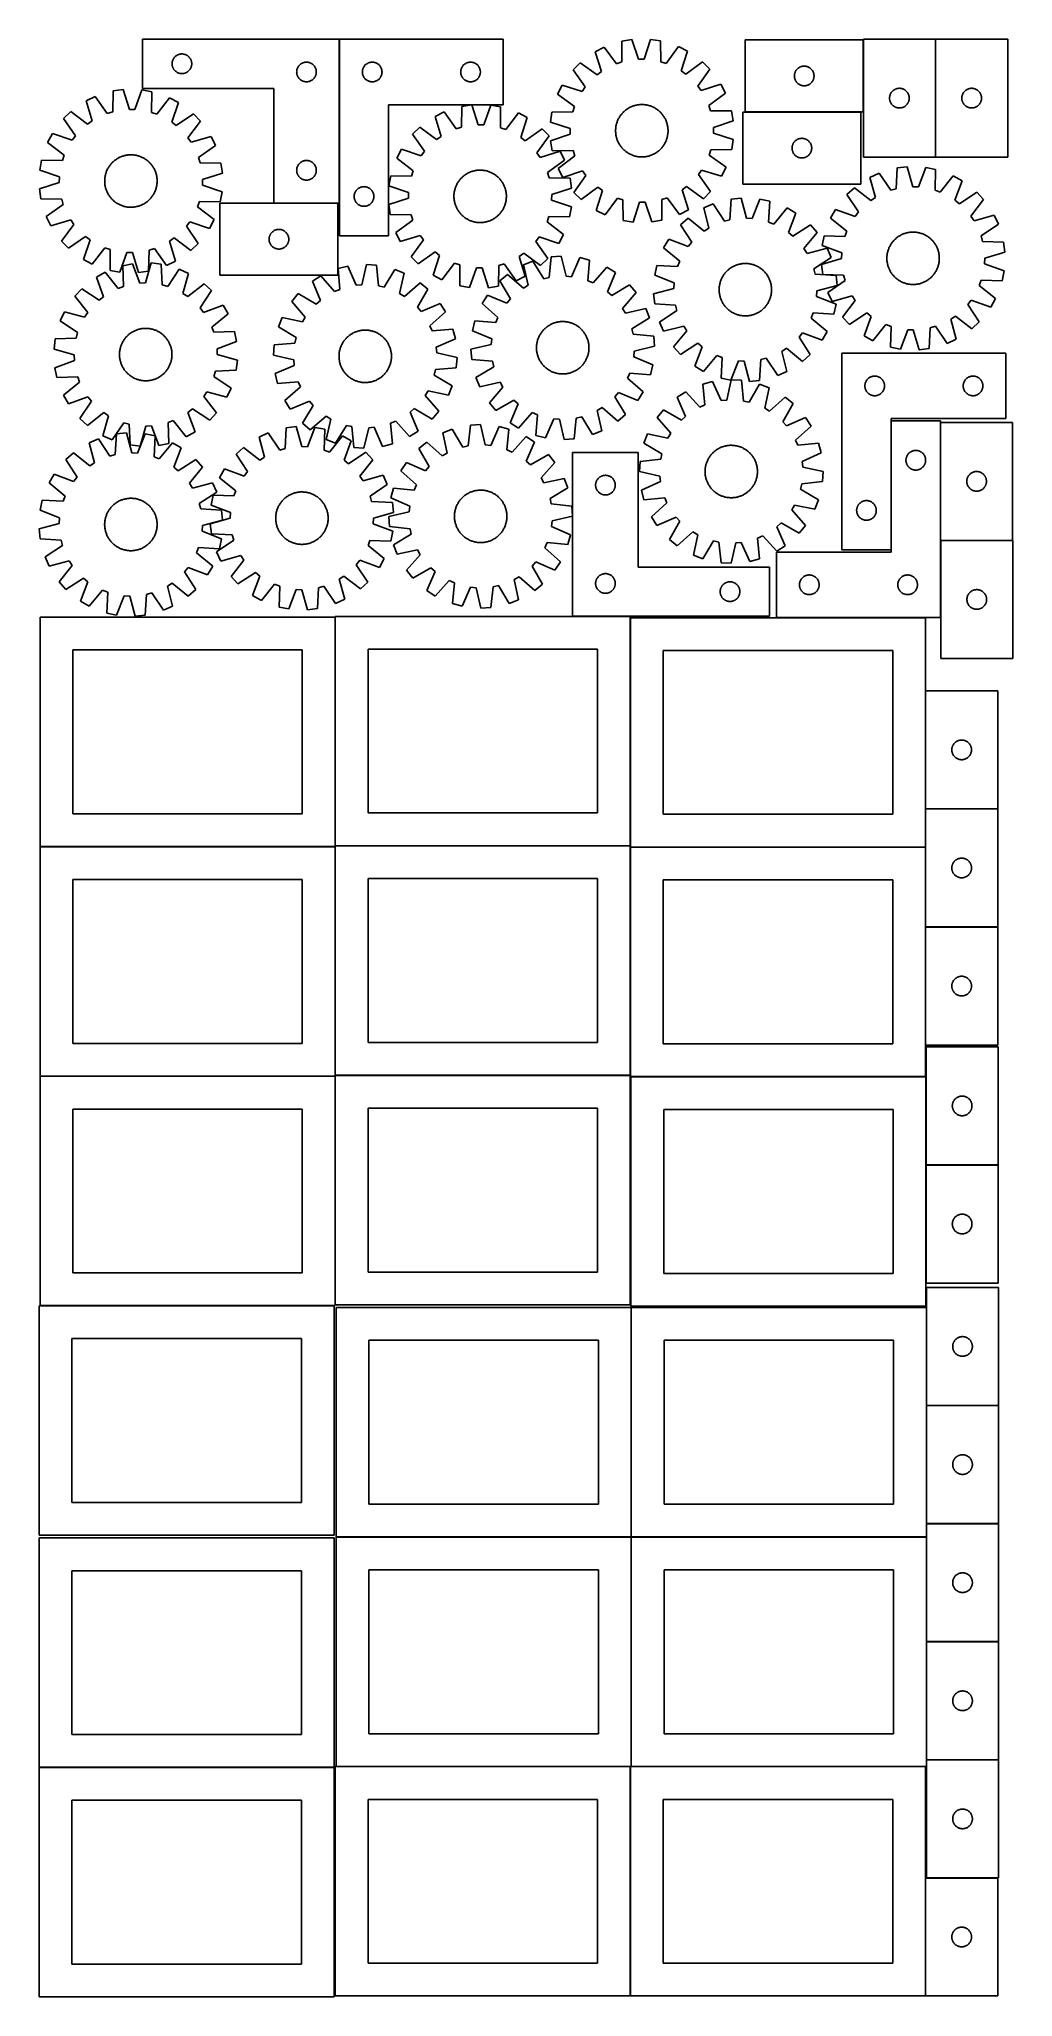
# Model space of a CAD drawing. Header units: millimetres. Extents: x 7 to 1491, y 7 to 2993.
import ezdxf

# ---------------------------------------------------------------- set-up
doc = ezdxf.new("R2010")
doc.units = ezdxf.units.MM
doc.layers.add('COMMON', color=5, linetype='CONTINUOUS', true_color=0x0000ff)
doc.layers.add('CUT', color=7, linetype='CONTINUOUS', true_color=0x000000)

msp = doc.modelspace()

# ---------------------------------------------------------------- linework, layer by layer
at = {"layer": 'COMMON'}
for p, q in [((464.325769, 2993.420478), (464.325769, 2743.420478)), ((1263.418369, 2992.370179), (1263.418369, 2882.370179)), ((1373.618371, 2813.482973), (1373.618371, 2993.482973)), ((1083.318369, 2882.270178), (1259.74713, 2882.270178)), ((462.227229, 2743.320478), (364.225769, 2743.320478)), ((1305.904269, 2410.969182), (1305.904269, 2214.451471)), ((1381.10427, 2408.794492), (1381.10427, 2228.794492)), ((1381.488001, 2228.694491), (1491.204271, 2228.694491)), ((457.949575, 2111.499046), (457.949575, 1762.823825)), ((908.049576, 2112.923826), (820.154052, 2112.923826)), ((908.149576, 2110.769181), (908.149576, 1762.823825)), ((1358.249577, 2110.869182), (1131.00427, 2110.869182)), ((1358.349577, 1999.122965), (1358.349577, 1819.122965)), ((1358.349577, 1818.922964), (1358.349577, 1760.769181)), ((1468.449578, 1819.022965), (1358.449578, 1819.022965)), ((458.049576, 1762.723824), (908.049576, 1762.723824)), ((7.849575, 1761.399045), (457.849575, 1761.399045)), ((457.949575, 1761.299045), (457.949575, 1412.623824)), ((908.149576, 1760.56918), (908.149576, 1412.623824)), ((908.249577, 1760.66918), (1358.249577, 1760.66918)), ((1358.349577, 1760.56918), (1358.349577, 1638.922964)), ((1358.349577, 1638.722963), (1358.349577, 1458.722963)), ((1358.449578, 1638.822963), (1468.449578, 1638.822963)), ((457.849575, 1411.199045), (7.849575, 1411.199045)), ((457.949576, 1062.423823), (457.949576, 1411.099044)), ((458.049576, 1412.523823), (908.049576, 1412.523823)), ((909.014593, 1410.469179), (1358.249577, 1410.469179)), ((1359.114593, 1410.369179), (1359.114593, 1275.873404)), ((1359.114593, 1275.673403), (1359.114593, 1095.673403)), ((1359.214594, 1275.773403), (1469.214594, 1275.773403)), ((7.849575, 1060.999043), (456.524735, 1060.999043)), ((909.474233, 1058.249546), (909.474233, 708.249546)), ((1359.674234, 1058.249546), (1359.674234, 908.849567)), ((1359.674234, 908.649566), (1359.674234, 728.649566)), ((1359.774235, 908.749566), (1469.774235, 908.749566)), ((1359.674234, 728.449565), (1359.674234, 708.249546)), ((1359.774235, 728.549565), (1469.774235, 728.549565)), ((459.374233, 708.149545), (909.374233, 708.149545)), ((909.474233, 708.049545), (909.474233, 358.049545)), ((909.574234, 708.149545), (1359.574234, 708.149545)), ((1359.674234, 708.049545), (1359.674234, 548.449565)), ((1359.674234, 548.249564), (1359.674234, 368.249564)), ((1359.774235, 548.349564), (1469.774235, 548.349564)), ((1359.674234, 368.049563), (1359.674234, 358.049545)), ((1359.774235, 368.149563), (1469.774235, 368.149563)), ((6.524735, 356.62478), (456.524735, 356.62478)), ((459.374233, 357.949544), (908.049576, 357.949544)), ((908.149576, 357.849544), (908.149576, 7.849544)), ((909.574234, 357.949544), (1358.249577, 357.949544)), ((1358.349577, 187.849544), (1358.349577, 7.849544)), ((1359.774235, 187.949544), (1468.449578, 187.949544))]:
    msp.add_line(p, q, dxfattribs=at)
at = {"layer": 'CUT'}
for p, q in [((464.225769, 2993.420478), (164.225769, 2993.420478)), ((164.225769, 2993.420478), (164.225769, 2918.420478)), ((464.225769, 2743.420478), (464.225769, 2993.420478)), ((464.42577, 2993.420478), (464.42577, 2693.420478)), ((714.42577, 2993.420478), (464.42577, 2993.420478)), ((714.42577, 2893.420478), (714.42577, 2993.420478)), ((910.420193, 2992.906478), (895.240504, 2990.394983)), ((895.240504, 2990.394983), (895.283982, 2958.63065)), ((920.609854, 2962.820841), (910.420193, 2992.906478)), ((938.958364, 2993.102995), (929.183995, 2962.879883)), ((954.1712, 2990.800786), (938.958364, 2993.102995)), ((954.565171, 2959.038867), (954.1712, 2990.800786)), ((1263.318369, 2992.370179), (1083.318369, 2992.370179)), ((1083.318369, 2992.370179), (1083.318369, 2882.370179)), ((1263.318369, 2882.370179), (1263.318369, 2992.370179)), ((1373.51837, 2993.482973), (1263.51837, 2993.482973)), ((1263.51837, 2993.482973), (1263.51837, 2813.482973)), ((1373.51837, 2813.482973), (1373.51837, 2993.482973)), ((1483.718371, 2993.482973), (1373.718371, 2993.482973)), ((1373.718371, 2993.482973), (1373.718371, 2813.482973)), ((1483.718371, 2813.482973), (1483.718371, 2993.482973)), ((209.245658, 2956.692659), (209.305271, 2957.462793)), ((209.305271, 2957.462793), (209.404451, 2958.228836)), ((209.404451, 2958.228836), (209.542934, 2958.988759)), ((209.542934, 2958.988759), (209.720353, 2959.740545)), ((209.720353, 2959.740545), (209.936238, 2960.4822)), ((209.936238, 2960.4822), (210.190017, 2961.211759)), ((210.190017, 2961.211759), (210.481015, 2961.927286)), ((210.481015, 2961.927286), (210.808463, 2962.626885)), ((210.808463, 2962.626885), (211.17149, 2963.308699)), ((211.17149, 2963.308699), (211.569136, 2963.970921)), ((211.569136, 2963.970921), (212.000344, 2964.611794)), ((212.000344, 2964.611794), (212.463972, 2965.22962)), ((212.463972, 2965.22962), (212.95879, 2965.82276)), ((212.95879, 2965.82276), (213.483486, 2966.38964)), ((213.483486, 2966.38964), (214.036669, 2966.928758)), ((214.036669, 2966.928758), (214.616871, 2967.438685)), ((214.616871, 2967.438685), (215.222555, 2967.918066)), ((215.222555, 2967.918066), (215.852113, 2968.365633)), ((215.852113, 2968.365633), (216.503877, 2968.780197)), ((216.503877, 2968.780197), (217.176118, 2969.16066)), ((217.176118, 2969.16066), (217.867053, 2969.506012)), ((217.867053, 2969.506012), (218.574851, 2969.815337)), ((218.574851, 2969.815337), (219.297633, 2970.087816)), ((219.297633, 2970.087816), (220.033484, 2970.322726)), ((220.033484, 2970.322726), (220.780453, 2970.519443)), ((220.780453, 2970.519443), (221.536558, 2970.677447)), ((221.536558, 2970.677447), (222.299794, 2970.796318)), ((222.299794, 2970.796318), (223.068137, 2970.875741)), ((223.068137, 2970.875741), (223.83955, 2970.915505)), ((223.83955, 2970.915505), (224.611988, 2970.915505)), ((224.611988, 2970.915505), (225.383401, 2970.875741)), ((225.383401, 2970.875741), (226.151744, 2970.796318)), ((226.151744, 2970.796318), (226.91498, 2970.677447)), ((226.91498, 2970.677447), (227.671085, 2970.519443)), ((227.671085, 2970.519443), (228.418053, 2970.322726)), ((228.418053, 2970.322726), (229.153905, 2970.087816)), ((229.153905, 2970.087816), (229.876687, 2969.815337)), ((229.876687, 2969.815337), (230.584485, 2969.506012)), ((230.584485, 2969.506012), (231.27542, 2969.16066)), ((231.27542, 2969.16066), (231.947661, 2968.780197)), ((231.947661, 2968.780197), (232.599425, 2968.365633)), ((232.599425, 2968.365633), (233.228983, 2967.918066)), ((233.228983, 2967.918066), (233.834667, 2967.438685)), ((233.834667, 2967.438685), (234.414869, 2966.928758)), ((234.414869, 2966.928758), (234.968052, 2966.38964)), ((234.968052, 2966.38964), (235.492748, 2965.82276)), ((235.492748, 2965.82276), (235.987566, 2965.22962)), ((235.987566, 2965.22962), (236.451194, 2964.611794)), ((236.451194, 2964.611794), (236.882402, 2963.970921)), ((236.882402, 2963.970921), (237.280048, 2963.308699)), ((237.280048, 2963.308699), (237.643075, 2962.626885)), ((237.643075, 2962.626885), (237.970523, 2961.927286)), ((237.970523, 2961.927286), (238.261521, 2961.211759)), ((238.261521, 2961.211759), (238.5153, 2960.4822)), ((238.5153, 2960.4822), (238.731185, 2959.740545)), ((238.731185, 2959.740545), (238.908604, 2958.988759)), ((238.908604, 2958.988759), (239.047087, 2958.228836)), ((239.047087, 2958.228836), (239.146267, 2957.462793)), ((239.146267, 2957.462793), (239.20588, 2956.692659)), ((407.867053, 2957.006012), (408.574851, 2957.315337)), ((408.574851, 2957.315337), (409.297633, 2957.587816)), ((409.297633, 2957.587816), (410.033484, 2957.822726)), ((410.033484, 2957.822726), (410.780453, 2958.019443)), ((410.780453, 2958.019443), (411.536558, 2958.177447)), ((411.536558, 2958.177447), (412.299794, 2958.296318)), ((412.299794, 2958.296318), (413.068137, 2958.375741)), ((413.068137, 2958.375741), (413.83955, 2958.415505)), ((413.83955, 2958.415505), (414.611988, 2958.415505)), ((414.611988, 2958.415505), (415.383401, 2958.375741)), ((415.383401, 2958.375741), (416.151744, 2958.296318)), ((416.151744, 2958.296318), (416.91498, 2958.177447)), ((416.91498, 2958.177447), (417.671085, 2958.019443)), ((417.671085, 2958.019443), (418.418053, 2957.822726)), ((418.418053, 2957.822726), (419.153905, 2957.587816)), ((419.153905, 2957.587816), (419.876687, 2957.315337)), ((419.876687, 2957.315337), (420.584485, 2957.006012)), ((507.719363, 2956.837784), (508.418961, 2957.165231)), ((508.418961, 2957.165231), (509.134489, 2957.45623)), ((509.134489, 2957.45623), (509.864047, 2957.710009)), ((509.864047, 2957.710009), (510.605703, 2957.925894)), ((510.605703, 2957.925894), (511.357489, 2958.103313)), ((511.357489, 2958.103313), (512.117411, 2958.241796)), ((512.117411, 2958.241796), (512.883455, 2958.340976)), ((512.883455, 2958.340976), (513.653589, 2958.400589)), ((513.653589, 2958.400589), (514.42577, 2958.420478)), ((514.42577, 2958.420478), (515.197951, 2958.400589)), ((515.197951, 2958.400589), (515.968085, 2958.340976)), ((515.968085, 2958.340976), (516.734129, 2958.241796)), ((516.734129, 2958.241796), (517.494051, 2958.103313)), ((517.494051, 2958.103313), (518.245837, 2957.925894)), ((518.245837, 2957.925894), (518.987492, 2957.710009)), ((518.987492, 2957.710009), (519.717051, 2957.45623)), ((519.717051, 2957.45623), (520.432579, 2957.165231)), ((520.432579, 2957.165231), (521.132177, 2956.837784)), ((657.719363, 2956.837784), (658.418961, 2957.165231)), ((658.418961, 2957.165231), (659.134489, 2957.45623)), ((659.134489, 2957.45623), (659.864047, 2957.710009)), ((659.864047, 2957.710009), (660.605703, 2957.925894)), ((660.605703, 2957.925894), (661.357489, 2958.103313)), ((661.357489, 2958.103313), (662.117411, 2958.241796)), ((662.117411, 2958.241796), (662.883455, 2958.340976)), ((662.883455, 2958.340976), (663.653589, 2958.400589)), ((663.653589, 2958.400589), (664.42577, 2958.420478)), ((664.42577, 2958.420478), (665.197951, 2958.400589)), ((665.197951, 2958.400589), (665.968085, 2958.340976)), ((665.968085, 2958.340976), (666.734129, 2958.241796)), ((666.734129, 2958.241796), (667.494051, 2958.103313)), ((667.494051, 2958.103313), (668.245837, 2957.925894)), ((668.245837, 2957.925894), (668.987492, 2957.710009)), ((668.987492, 2957.710009), (669.717051, 2957.45623)), ((669.717051, 2957.45623), (670.432579, 2957.165231)), ((670.432579, 2957.165231), (671.132177, 2956.837784)), ((831.526815, 2957.376648), (820.722409, 2946.422409)), ((857.454318, 2939.026189), (831.526815, 2957.376648)), ((868.159818, 2981.389305), (854.499171, 2974.30995)), ((854.499171, 2974.30995), (864.356239, 2944.113709)), ((887.147735, 2955.924942), (868.159818, 2981.389305)), ((895.283982, 2958.63065), (887.147735, 2955.924942)), ((929.183995, 2962.879883), (920.609854, 2962.820841)), ((962.737908, 2956.445464), (954.565171, 2959.038867)), ((981.373341, 2982.168905), (962.737908, 2956.445464)), ((995.130186, 2975.27835), (981.373341, 2982.168905)), ((985.689902, 2944.949225), (995.130186, 2975.27835)), ((1018.333561, 2958.663019), (992.661231, 2939.957238)), ((1029.2878, 2947.858613), (1018.333561, 2958.663019)), ((209.225769, 2955.920478), (209.245658, 2956.692659)), ((209.245658, 2955.148297), (209.225769, 2955.920478)), ((209.305271, 2954.378163), (209.245658, 2955.148297)), ((209.404451, 2953.612119), (209.305271, 2954.378163)), ((209.542934, 2952.852197), (209.404451, 2953.612119)), ((209.720353, 2952.100411), (209.542934, 2952.852197)), ((209.936238, 2951.358755), (209.720353, 2952.100411)), ((210.190017, 2950.629197), (209.936238, 2951.358755)), ((210.481015, 2949.913669), (210.190017, 2950.629197)), ((210.808463, 2949.214071), (210.481015, 2949.913669)), ((211.17149, 2948.532257), (210.808463, 2949.214071)), ((211.569136, 2947.870035), (211.17149, 2948.532257)), ((212.000344, 2947.229161), (211.569136, 2947.870035)), ((212.463972, 2946.611336), (212.000344, 2947.229161)), ((212.95879, 2946.018196), (212.463972, 2946.611336)), ((213.483486, 2945.451316), (212.95879, 2946.018196)), ((214.036669, 2944.912197), (213.483486, 2945.451316)), ((214.616871, 2944.402271), (214.036669, 2944.912197)), ((215.222555, 2943.922889), (214.616871, 2944.402271)), ((215.852113, 2943.475323), (215.222555, 2943.922889)), ((216.503877, 2943.060758), (215.852113, 2943.475323)), ((217.176118, 2942.680296), (216.503877, 2943.060758)), ((217.867053, 2942.334944), (217.176118, 2942.680296)), ((218.574851, 2942.025618), (217.867053, 2942.334944)), ((219.297633, 2941.753139), (218.574851, 2942.025618)), ((220.033484, 2941.51823), (219.297633, 2941.753139)), ((220.780453, 2941.321512), (220.033484, 2941.51823)), ((221.536558, 2941.163509), (220.780453, 2941.321512)), ((222.299794, 2941.044638), (221.536558, 2941.163509)), ((223.068137, 2940.965215), (222.299794, 2941.044638)), ((223.83955, 2940.925451), (223.068137, 2940.965215)), ((224.611988, 2940.925451), (223.83955, 2940.925451)), ((225.383401, 2940.965215), (224.611988, 2940.925451)), ((226.151744, 2941.044638), (225.383401, 2940.965215)), ((226.91498, 2941.163509), (226.151744, 2941.044638)), ((227.671085, 2941.321512), (226.91498, 2941.163509)), ((228.418053, 2941.51823), (227.671085, 2941.321512)), ((229.153905, 2941.753139), (228.418053, 2941.51823)), ((229.876687, 2942.025618), (229.153905, 2941.753139)), ((230.584485, 2942.334944), (229.876687, 2942.025618)), ((231.27542, 2942.680296), (230.584485, 2942.334944)), ((231.947661, 2943.060758), (231.27542, 2942.680296)), ((232.599425, 2943.475323), (231.947661, 2943.060758)), ((233.228983, 2943.922889), (232.599425, 2943.475323)), ((233.834667, 2944.402271), (233.228983, 2943.922889)), ((234.414869, 2944.912197), (233.834667, 2944.402271)), ((234.968052, 2945.451316), (234.414869, 2944.912197)), ((235.492748, 2946.018196), (234.968052, 2945.451316)), ((235.987566, 2946.611336), (235.492748, 2946.018196)), ((236.451194, 2947.229161), (235.987566, 2946.611336)), ((236.882402, 2947.870035), (236.451194, 2947.229161)), ((237.280048, 2948.532257), (236.882402, 2947.870035)), ((237.643075, 2949.214071), (237.280048, 2948.532257)), ((237.970523, 2949.913669), (237.643075, 2949.214071)), ((238.261521, 2950.629197), (237.970523, 2949.913669)), ((238.5153, 2951.358755), (238.261521, 2950.629197)), ((238.731185, 2952.100411), (238.5153, 2951.358755)), ((238.908604, 2952.852197), (238.731185, 2952.100411)), ((239.047087, 2953.612119), (238.908604, 2952.852197)), ((239.146267, 2954.378163), (239.047087, 2953.612119)), ((239.20588, 2955.148297), (239.146267, 2954.378163)), ((239.20588, 2956.692659), (239.225769, 2955.920478)), ((239.225769, 2955.920478), (239.20588, 2955.148297)), ((399.225769, 2943.420478), (399.245658, 2944.192659)), ((399.245658, 2942.648297), (399.225769, 2943.420478)), ((399.245658, 2944.192659), (399.305271, 2944.962793)), ((399.305271, 2941.878163), (399.245658, 2942.648297)), ((399.305271, 2944.962793), (399.404451, 2945.728836)), ((399.404451, 2941.112119), (399.305271, 2941.878163)), ((399.404451, 2945.728836), (399.542934, 2946.488759)), ((399.542934, 2940.352197), (399.404451, 2941.112119)), ((399.542934, 2946.488759), (399.720353, 2947.240545)), ((399.720353, 2939.600411), (399.542934, 2940.352197)), ((399.720353, 2947.240545), (399.936238, 2947.9822)), ((399.936238, 2938.858755), (399.720353, 2939.600411)), ((399.936238, 2947.9822), (400.190017, 2948.711759)), ((400.190017, 2938.129197), (399.936238, 2938.858755)), ((400.190017, 2948.711759), (400.481015, 2949.427286)), ((400.481015, 2937.413669), (400.190017, 2938.129197)), ((400.481015, 2949.427286), (400.808463, 2950.126885)), ((400.808463, 2936.714071), (400.481015, 2937.413669)), ((400.808463, 2950.126885), (401.17149, 2950.808699)), ((401.17149, 2936.032257), (400.808463, 2936.714071)), ((401.17149, 2950.808699), (401.569136, 2951.470921)), ((401.569136, 2935.370035), (401.17149, 2936.032257)), ((401.569136, 2951.470921), (402.000344, 2952.111794)), ((402.000344, 2934.729161), (401.569136, 2935.370035)), ((402.000344, 2952.111794), (402.463972, 2952.72962)), ((402.463972, 2934.111336), (402.000344, 2934.729161)), ((402.463972, 2952.72962), (402.95879, 2953.32276)), ((402.95879, 2933.518196), (402.463972, 2934.111336)), ((402.95879, 2953.32276), (403.483486, 2953.88964)), ((403.483486, 2932.951316), (402.95879, 2933.518196)), ((403.483486, 2953.88964), (404.036669, 2954.428758)), ((404.036669, 2932.412197), (403.483486, 2932.951316)), ((404.036669, 2954.428758), (404.616871, 2954.938685)), ((404.616871, 2931.902271), (404.036669, 2932.412197)), ((404.616871, 2954.938685), (405.222555, 2955.418066)), ((405.222555, 2931.422889), (404.616871, 2931.902271)), ((405.222555, 2955.418066), (405.852113, 2955.865633)), ((405.852113, 2930.975323), (405.222555, 2931.422889)), ((405.852113, 2955.865633), (406.503877, 2956.280197)), ((406.503877, 2930.560758), (405.852113, 2930.975323)), ((406.503877, 2956.280197), (407.176118, 2956.66066)), ((407.176118, 2930.180296), (406.503877, 2930.560758)), ((407.176118, 2956.66066), (407.867053, 2957.006012)), ((407.867053, 2929.834944), (407.176118, 2930.180296)), ((408.574851, 2929.525618), (407.867053, 2929.834944)), ((409.297633, 2929.253139), (408.574851, 2929.525618)), ((410.033484, 2929.01823), (409.297633, 2929.253139)), ((410.780453, 2928.821512), (410.033484, 2929.01823)), ((411.536558, 2928.663509), (410.780453, 2928.821512)), ((412.299794, 2928.544638), (411.536558, 2928.663509)), ((413.068137, 2928.465215), (412.299794, 2928.544638)), ((413.83955, 2928.425451), (413.068137, 2928.465215)), ((414.611988, 2928.425451), (413.83955, 2928.425451)), ((415.383401, 2928.465215), (414.611988, 2928.425451)), ((416.151744, 2928.544638), (415.383401, 2928.465215)), ((416.91498, 2928.663509), (416.151744, 2928.544638)), ((417.671085, 2928.821512), (416.91498, 2928.663509)), ((418.418053, 2929.01823), (417.671085, 2928.821512)), ((419.153905, 2929.253139), (418.418053, 2929.01823)), ((419.876687, 2929.525618), (419.153905, 2929.253139)), ((420.584485, 2929.834944), (419.876687, 2929.525618)), ((420.584485, 2957.006012), (421.27542, 2956.66066)), ((421.27542, 2930.180296), (420.584485, 2929.834944)), ((421.27542, 2956.66066), (421.947661, 2956.280197)), ((421.947661, 2930.560758), (421.27542, 2930.180296)), ((421.947661, 2956.280197), (422.599425, 2955.865633)), ((422.599425, 2930.975323), (421.947661, 2930.560758)), ((422.599425, 2955.865633), (423.228983, 2955.418066)), ((423.228983, 2931.422889), (422.599425, 2930.975323)), ((423.228983, 2955.418066), (423.834667, 2954.938685)), ((423.834667, 2931.902271), (423.228983, 2931.422889)), ((423.834667, 2954.938685), (424.414869, 2954.428758)), ((424.414869, 2932.412197), (423.834667, 2931.902271)), ((424.414869, 2954.428758), (424.968052, 2953.88964)), ((424.968052, 2932.951316), (424.414869, 2932.412197)), ((424.968052, 2953.88964), (425.492748, 2953.32276)), ((425.492748, 2933.518196), (424.968052, 2932.951316)), ((425.492748, 2953.32276), (425.987566, 2952.72962)), ((425.987566, 2934.111336), (425.492748, 2933.518196)), ((425.987566, 2952.72962), (426.451194, 2952.111794)), ((426.451194, 2934.729161), (425.987566, 2934.111336)), ((426.451194, 2952.111794), (426.882402, 2951.470921)), ((426.882402, 2935.370035), (426.451194, 2934.729161)), ((426.882402, 2951.470921), (427.280048, 2950.808699)), ((427.280048, 2936.032257), (426.882402, 2935.370035)), ((427.280048, 2950.808699), (427.643075, 2950.126885)), ((427.643075, 2936.714071), (427.280048, 2936.032257)), ((427.643075, 2950.126885), (427.970523, 2949.427286)), ((427.970523, 2937.413669), (427.643075, 2936.714071)), ((427.970523, 2949.427286), (428.261521, 2948.711759)), ((428.261521, 2938.129197), (427.970523, 2937.413669)), ((428.261521, 2948.711759), (428.5153, 2947.9822)), ((428.5153, 2938.858755), (428.261521, 2938.129197)), ((428.5153, 2947.9822), (428.731185, 2947.240545)), ((428.731185, 2939.600411), (428.5153, 2938.858755)), ((428.731185, 2947.240545), (428.908604, 2946.488759)), ((428.908604, 2940.352197), (428.731185, 2939.600411)), ((428.908604, 2946.488759), (429.047087, 2945.728836)), ((429.047087, 2941.112119), (428.908604, 2940.352197)), ((429.047087, 2945.728836), (429.146267, 2944.962793)), ((429.146267, 2941.878163), (429.047087, 2941.112119)), ((429.146267, 2944.962793), (429.20588, 2944.192659)), ((429.20588, 2942.648297), (429.146267, 2941.878163)), ((429.20588, 2944.192659), (429.225769, 2943.420478)), ((429.225769, 2943.420478), (429.20588, 2942.648297)), ((499.430743, 2943.806697), (499.470507, 2944.57811)), ((499.430743, 2943.034259), (499.430743, 2943.806697)), ((499.470507, 2942.262846), (499.430743, 2943.034259)), ((499.470507, 2944.57811), (499.54993, 2945.346453)), ((499.54993, 2941.494502), (499.470507, 2942.262846)), ((499.54993, 2945.346453), (499.668801, 2946.109689)), ((499.668801, 2940.731266), (499.54993, 2941.494502)), ((499.668801, 2946.109689), (499.826804, 2946.865794)), ((499.826804, 2939.975162), (499.668801, 2940.731266)), ((499.826804, 2946.865794), (500.023522, 2947.612762)), ((500.023522, 2939.228193), (499.826804, 2939.975162)), ((500.023522, 2947.612762), (500.258432, 2948.348614)), ((500.258432, 2938.492342), (500.023522, 2939.228193)), ((500.258432, 2948.348614), (500.53091, 2949.071396)), ((500.53091, 2937.769559), (500.258432, 2938.492342)), ((500.53091, 2949.071396), (500.840236, 2949.779194)), ((500.840236, 2937.061762), (500.53091, 2937.769559)), ((500.840236, 2949.779194), (501.185588, 2950.470129)), ((501.185588, 2936.370827), (500.840236, 2937.061762)), ((501.185588, 2950.470129), (501.566051, 2951.14237)), ((501.566051, 2935.698586), (501.185588, 2936.370827)), ((501.566051, 2951.14237), (501.980615, 2951.794134)), ((501.980615, 2935.046822), (501.566051, 2935.698586)), ((501.980615, 2951.794134), (502.428181, 2952.423692)), ((502.428181, 2934.417264), (501.980615, 2935.046822)), ((502.428181, 2952.423692), (502.907563, 2953.029376)), ((502.907563, 2933.81158), (502.428181, 2934.417264)), ((502.907563, 2953.029376), (503.417489, 2953.609578)), ((503.417489, 2933.231378), (502.907563, 2933.81158)), ((503.417489, 2953.609578), (503.956608, 2954.162761)), ((503.956608, 2932.678195), (503.417489, 2933.231378)), ((503.956608, 2954.162761), (504.523488, 2954.687457)), ((504.523488, 2932.153499), (503.956608, 2932.678195)), ((504.523488, 2954.687457), (505.116628, 2955.182275)), ((505.116628, 2931.658681), (504.523488, 2932.153499)), ((505.116628, 2955.182275), (505.734454, 2955.645903)), ((505.734454, 2931.195053), (505.116628, 2931.658681)), ((505.734454, 2955.645903), (506.375327, 2956.077111)), ((506.375327, 2930.763844), (505.734454, 2931.195053)), ((506.375327, 2956.077111), (507.037549, 2956.474756)), ((507.037549, 2930.366199), (506.375327, 2930.763844)), ((507.037549, 2956.474756), (507.719363, 2956.837784)), ((507.719363, 2930.003172), (507.037549, 2930.366199)), ((508.418961, 2929.675724), (507.719363, 2930.003172)), ((509.134489, 2929.384726), (508.418961, 2929.675724)), ((509.864047, 2929.130947), (509.134489, 2929.384726)), ((510.605703, 2928.915062), (509.864047, 2929.130947)), ((511.357489, 2928.737643), (510.605703, 2928.915062)), ((512.117411, 2928.599159), (511.357489, 2928.737643)), ((512.883455, 2928.49998), (512.117411, 2928.599159)), ((513.653589, 2928.440366), (512.883455, 2928.49998)), ((514.42577, 2928.420478), (513.653589, 2928.440366)), ((515.197951, 2928.440366), (514.42577, 2928.420478)), ((515.968085, 2928.49998), (515.197951, 2928.440366)), ((516.734129, 2928.599159), (515.968085, 2928.49998)), ((517.494051, 2928.737643), (516.734129, 2928.599159)), ((518.245837, 2928.915062), (517.494051, 2928.737643)), ((518.987492, 2929.130947), (518.245837, 2928.915062)), ((519.717051, 2929.384726), (518.987492, 2929.130947)), ((520.432579, 2929.675724), (519.717051, 2929.384726)), ((521.132177, 2930.003172), (520.432579, 2929.675724)), ((521.132177, 2956.837784), (521.813991, 2956.474756)), ((521.813991, 2930.366199), (521.132177, 2930.003172)), ((521.813991, 2956.474756), (522.476213, 2956.077111)), ((522.476213, 2930.763844), (521.813991, 2930.366199)), ((522.476213, 2956.077111), (523.117086, 2955.645903)), ((523.117086, 2931.195053), (522.476213, 2930.763844)), ((523.117086, 2955.645903), (523.734912, 2955.182275)), ((523.734912, 2931.658681), (523.117086, 2931.195053)), ((523.734912, 2955.182275), (524.328052, 2954.687457)), ((524.328052, 2932.153499), (523.734912, 2931.658681)), ((524.328052, 2954.687457), (524.894932, 2954.162761)), ((524.894932, 2932.678195), (524.328052, 2932.153499)), ((524.894932, 2954.162761), (525.43405, 2953.609578)), ((525.43405, 2933.231378), (524.894932, 2932.678195)), ((525.43405, 2953.609578), (525.943977, 2953.029376)), ((525.943977, 2933.81158), (525.43405, 2933.231378)), ((525.943977, 2953.029376), (526.423359, 2952.423692)), ((526.423359, 2934.417264), (525.943977, 2933.81158)), ((526.423359, 2952.423692), (526.870925, 2951.794134)), ((526.870925, 2935.046822), (526.423359, 2934.417264)), ((526.870925, 2951.794134), (527.285489, 2951.14237)), ((527.285489, 2935.698586), (526.870925, 2935.046822)), ((527.285489, 2951.14237), (527.665952, 2950.470129)), ((527.665952, 2936.370827), (527.285489, 2935.698586)), ((527.665952, 2950.470129), (528.011304, 2949.779194)), ((528.011304, 2937.061762), (527.665952, 2936.370827)), ((528.011304, 2949.779194), (528.320629, 2949.071396)), ((528.320629, 2937.769559), (528.011304, 2937.061762)), ((528.320629, 2949.071396), (528.593108, 2948.348614)), ((528.593108, 2938.492342), (528.320629, 2937.769559)), ((528.593108, 2948.348614), (528.828018, 2947.612762)), ((528.828018, 2939.228193), (528.593108, 2938.492342)), ((528.828018, 2947.612762), (529.024736, 2946.865794)), ((529.024736, 2939.975162), (528.828018, 2939.228193)), ((529.024736, 2946.865794), (529.182739, 2946.109689)), ((529.182739, 2940.731266), (529.024736, 2939.975162)), ((529.182739, 2946.109689), (529.30161, 2945.346453)), ((529.30161, 2941.494502), (529.182739, 2940.731266)), ((529.30161, 2945.346453), (529.381033, 2944.57811)), ((529.381033, 2942.262846), (529.30161, 2941.494502)), ((529.381033, 2944.57811), (529.420797, 2943.806697)), ((529.420797, 2943.034259), (529.381033, 2942.262846)), ((529.420797, 2943.806697), (529.420797, 2943.034259)), ((649.430743, 2943.806697), (649.470507, 2944.57811)), ((649.430743, 2943.034259), (649.430743, 2943.806697)), ((649.470507, 2942.262846), (649.430743, 2943.034259)), ((649.470507, 2944.57811), (649.54993, 2945.346453)), ((649.54993, 2941.494502), (649.470507, 2942.262846)), ((649.54993, 2945.346453), (649.668801, 2946.109689)), ((649.668801, 2940.731266), (649.54993, 2941.494502)), ((649.668801, 2946.109689), (649.826804, 2946.865794)), ((649.826804, 2939.975162), (649.668801, 2940.731266)), ((649.826804, 2946.865794), (650.023522, 2947.612762)), ((650.023522, 2939.228193), (649.826804, 2939.975162)), ((650.023522, 2947.612762), (650.258432, 2948.348614)), ((650.258432, 2938.492342), (650.023522, 2939.228193)), ((650.258432, 2948.348614), (650.53091, 2949.071396)), ((650.53091, 2937.769559), (650.258432, 2938.492342)), ((650.53091, 2949.071396), (650.840236, 2949.779194)), ((650.840236, 2937.061762), (650.53091, 2937.769559)), ((650.840236, 2949.779194), (651.185588, 2950.470129)), ((651.185588, 2936.370827), (650.840236, 2937.061762)), ((651.185588, 2950.470129), (651.566051, 2951.14237)), ((651.566051, 2935.698586), (651.185588, 2936.370827)), ((651.566051, 2951.14237), (651.980615, 2951.794134)), ((651.980615, 2935.046822), (651.566051, 2935.698586)), ((651.980615, 2951.794134), (652.428181, 2952.423692)), ((652.428181, 2934.417264), (651.980615, 2935.046822)), ((652.428181, 2952.423692), (652.907563, 2953.029376)), ((652.907563, 2933.81158), (652.428181, 2934.417264)), ((652.907563, 2953.029376), (653.417489, 2953.609578)), ((653.417489, 2933.231378), (652.907563, 2933.81158)), ((653.417489, 2953.609578), (653.956608, 2954.162761)), ((653.956608, 2932.678195), (653.417489, 2933.231378)), ((653.956608, 2954.162761), (654.523488, 2954.687457)), ((654.523488, 2932.153499), (653.956608, 2932.678195)), ((654.523488, 2954.687457), (655.116628, 2955.182275)), ((655.116628, 2931.658681), (654.523488, 2932.153499)), ((655.116628, 2955.182275), (655.734454, 2955.645903)), ((655.734454, 2931.195053), (655.116628, 2931.658681)), ((655.734454, 2955.645903), (656.375327, 2956.077111)), ((656.375327, 2930.763844), (655.734454, 2931.195053)), ((656.375327, 2956.077111), (657.037549, 2956.474756)), ((657.037549, 2930.366199), (656.375327, 2930.763844)), ((657.037549, 2956.474756), (657.719363, 2956.837784)), ((657.719363, 2930.003172), (657.037549, 2930.366199)), ((658.418961, 2929.675724), (657.719363, 2930.003172)), ((659.134489, 2929.384726), (658.418961, 2929.675724)), ((659.864047, 2929.130947), (659.134489, 2929.384726)), ((660.605703, 2928.915062), (659.864047, 2929.130947)), ((661.357489, 2928.737643), (660.605703, 2928.915062)), ((662.117411, 2928.599159), (661.357489, 2928.737643)), ((662.883455, 2928.49998), (662.117411, 2928.599159)), ((663.653589, 2928.440366), (662.883455, 2928.49998)), ((664.42577, 2928.420478), (663.653589, 2928.440366)), ((665.197951, 2928.440366), (664.42577, 2928.420478)), ((665.968085, 2928.49998), (665.197951, 2928.440366)), ((666.734129, 2928.599159), (665.968085, 2928.49998)), ((667.494051, 2928.737643), (666.734129, 2928.599159)), ((668.245837, 2928.915062), (667.494051, 2928.737643)), ((668.987492, 2929.130947), (668.245837, 2928.915062)), ((669.717051, 2929.384726), (668.987492, 2929.130947)), ((670.432579, 2929.675724), (669.717051, 2929.384726)), ((671.132177, 2930.003172), (670.432579, 2929.675724)), ((671.132177, 2956.837784), (671.813991, 2956.474756)), ((671.813991, 2930.366199), (671.132177, 2930.003172)), ((671.813991, 2956.474756), (672.476213, 2956.077111)), ((672.476213, 2930.763844), (671.813991, 2930.366199)), ((672.476213, 2956.077111), (673.117086, 2955.645903)), ((673.117086, 2931.195053), (672.476213, 2930.763844)), ((673.117086, 2955.645903), (673.734912, 2955.182275)), ((673.734912, 2931.658681), (673.117086, 2931.195053)), ((673.734912, 2955.182275), (674.328052, 2954.687457)), ((674.328052, 2932.153499), (673.734912, 2931.658681)), ((674.328052, 2954.687457), (674.894932, 2954.162761)), ((674.894932, 2932.678195), (674.328052, 2932.153499)), ((674.894932, 2954.162761), (675.43405, 2953.609578)), ((675.43405, 2933.231378), (674.894932, 2932.678195)), ((675.43405, 2953.609578), (675.943977, 2953.029376)), ((675.943977, 2933.81158), (675.43405, 2933.231378)), ((675.943977, 2953.029376), (676.423359, 2952.423692)), ((676.423359, 2934.417264), (675.943977, 2933.81158)), ((676.423359, 2952.423692), (676.870925, 2951.794134)), ((676.870925, 2935.046822), (676.423359, 2934.417264)), ((676.870925, 2951.794134), (677.285489, 2951.14237)), ((677.285489, 2935.698586), (676.870925, 2935.046822)), ((677.285489, 2951.14237), (677.665952, 2950.470129)), ((677.665952, 2936.370827), (677.285489, 2935.698586)), ((677.665952, 2950.470129), (678.011304, 2949.779194)), ((678.011304, 2937.061762), (677.665952, 2936.370827)), ((678.011304, 2949.779194), (678.320629, 2949.071396)), ((678.320629, 2937.769559), (678.011304, 2937.061762)), ((678.320629, 2949.071396), (678.593108, 2948.348614)), ((678.593108, 2938.492342), (678.320629, 2937.769559)), ((678.593108, 2948.348614), (678.828018, 2947.612762)), ((678.828018, 2939.228193), (678.593108, 2938.492342)), ((678.828018, 2947.612762), (679.024736, 2946.865794)), ((679.024736, 2939.975162), (678.828018, 2939.228193)), ((679.024736, 2946.865794), (679.182739, 2946.109689)), ((679.182739, 2940.731266), (679.024736, 2939.975162)), ((679.182739, 2946.109689), (679.30161, 2945.346453)), ((679.30161, 2941.494502), (679.182739, 2940.731266)), ((679.30161, 2945.346453), (679.381033, 2944.57811)), ((679.381033, 2942.262846), (679.30161, 2941.494502)), ((679.381033, 2944.57811), (679.420797, 2943.806697)), ((679.420797, 2943.034259), (679.381033, 2942.262846)), ((679.420797, 2943.806697), (679.420797, 2943.034259)), ((820.722409, 2946.422409), (839.42819, 2920.750079)), ((864.356239, 2944.113709), (857.454318, 2939.026189)), ((992.661231, 2939.957238), (985.689902, 2944.949225)), ((1010.937341, 2921.93111), (1029.2878, 2947.858613)), ((1158.318369, 2937.370179), (1158.338257, 2938.14236)), ((1158.338257, 2936.597998), (1158.318369, 2937.370179)), ((1158.338257, 2938.14236), (1158.39787, 2938.912494)), ((1158.39787, 2935.827864), (1158.338257, 2936.597998)), ((1158.39787, 2938.912494), (1158.49705, 2939.678538)), ((1158.49705, 2935.06182), (1158.39787, 2935.827864)), ((1158.49705, 2939.678538), (1158.635533, 2940.43846)), ((1158.635533, 2934.301898), (1158.49705, 2935.06182)), ((1158.635533, 2940.43846), (1158.812953, 2941.190246)), ((1158.812953, 2933.550112), (1158.635533, 2934.301898)), ((1158.812953, 2941.190246), (1159.028838, 2941.931902)), ((1159.028838, 2932.808457), (1158.812953, 2933.550112)), ((1159.028838, 2941.931902), (1159.282616, 2942.66146)), ((1159.282616, 2932.078898), (1159.028838, 2932.808457)), ((1159.282616, 2942.66146), (1159.573615, 2943.376988)), ((1159.573615, 2931.363371), (1159.282616, 2932.078898)), ((1159.573615, 2943.376988), (1159.901062, 2944.076586)), ((1159.901062, 2930.663772), (1159.573615, 2931.363371)), ((1159.901062, 2944.076586), (1160.26409, 2944.7584)), ((1160.26409, 2929.981958), (1159.901062, 2930.663772)), ((1160.26409, 2944.7584), (1160.661735, 2945.420622)), ((1160.661735, 2929.319736), (1160.26409, 2929.981958)), ((1160.661735, 2945.420622), (1161.092944, 2946.061496)), ((1161.092944, 2928.678863), (1160.661735, 2929.319736)), ((1161.092944, 2946.061496), (1161.556571, 2946.679321)), ((1161.556571, 2928.061037), (1161.092944, 2928.678863)), ((1161.556571, 2946.679321), (1162.05139, 2947.272461)), ((1162.05139, 2927.467897), (1161.556571, 2928.061037)), ((1162.05139, 2947.272461), (1162.576086, 2947.839341)), ((1162.576086, 2926.901017), (1162.05139, 2927.467897)), ((1162.576086, 2947.839341), (1163.129269, 2948.37846)), ((1163.129269, 2948.37846), (1163.709471, 2948.888386)), ((1163.709471, 2948.888386), (1164.315154, 2949.367768)), ((1164.315154, 2949.367768), (1164.944713, 2949.815334)), ((1164.944713, 2949.815334), (1165.596477, 2950.229899)), ((1165.596477, 2950.229899), (1166.268717, 2950.610361)), ((1166.268717, 2950.610361), (1166.959653, 2950.955713)), ((1166.959653, 2950.955713), (1167.66745, 2951.265039)), ((1167.66745, 2951.265039), (1168.390233, 2951.537518)), ((1168.390233, 2951.537518), (1169.126084, 2951.772427)), ((1169.126084, 2951.772427), (1169.873052, 2951.969145)), ((1169.873052, 2951.969145), (1170.629157, 2952.127148)), ((1170.629157, 2952.127148), (1171.392393, 2952.246019)), ((1171.392393, 2952.246019), (1172.160737, 2952.325442)), ((1172.160737, 2952.325442), (1172.93215, 2952.365206)), ((1172.93215, 2952.365206), (1173.704587, 2952.365206)), ((1173.704587, 2952.365206), (1174.476001, 2952.325442)), ((1174.476001, 2952.325442), (1175.244344, 2952.246019)), ((1175.244344, 2952.246019), (1176.00758, 2952.127148)), ((1176.00758, 2952.127148), (1176.763685, 2951.969145)), ((1176.763685, 2951.969145), (1177.510653, 2951.772427)), ((1177.510653, 2951.772427), (1178.246504, 2951.537518)), ((1178.246504, 2951.537518), (1178.969287, 2951.265039)), ((1178.969287, 2951.265039), (1179.677084, 2950.955713)), ((1179.677084, 2950.955713), (1180.36802, 2950.610361)), ((1180.36802, 2950.610361), (1181.040261, 2950.229899)), ((1181.040261, 2950.229899), (1181.692024, 2949.815334)), ((1181.692024, 2949.815334), (1182.321583, 2949.367768)), ((1182.321583, 2949.367768), (1182.927266, 2948.888386)), ((1182.927266, 2948.888386), (1183.507469, 2948.37846)), ((1183.507469, 2948.37846), (1184.060651, 2947.839341)), ((1184.060651, 2947.839341), (1184.585348, 2947.272461)), ((1184.585348, 2927.467897), (1184.060651, 2926.901017)), ((1184.585348, 2947.272461), (1185.080166, 2946.679321)), ((1185.080166, 2928.061037), (1184.585348, 2927.467897)), ((1185.080166, 2946.679321), (1185.543794, 2946.061496)), ((1185.543794, 2928.678863), (1185.080166, 2928.061037)), ((1185.543794, 2946.061496), (1185.975002, 2945.420622)), ((1185.975002, 2929.319736), (1185.543794, 2928.678863)), ((1185.975002, 2945.420622), (1186.372647, 2944.7584)), ((1186.372647, 2929.981958), (1185.975002, 2929.319736)), ((1186.372647, 2944.7584), (1186.735675, 2944.076586)), ((1186.735675, 2930.663772), (1186.372647, 2929.981958)), ((1186.735675, 2944.076586), (1187.063122, 2943.376988)), ((1187.063122, 2931.363371), (1186.735675, 2930.663772)), ((1187.063122, 2943.376988), (1187.354121, 2942.66146)), ((1187.354121, 2932.078898), (1187.063122, 2931.363371)), ((1187.354121, 2942.66146), (1187.607899, 2941.931902)), ((1187.607899, 2932.808457), (1187.354121, 2932.078898)), ((1187.607899, 2941.931902), (1187.823784, 2941.190246)), ((1187.823784, 2933.550112), (1187.607899, 2932.808457)), ((1187.823784, 2941.190246), (1188.001204, 2940.43846)), ((1188.001204, 2934.301898), (1187.823784, 2933.550112)), ((1188.001204, 2940.43846), (1188.139687, 2939.678538)), ((1188.139687, 2935.06182), (1188.001204, 2934.301898)), ((1188.139687, 2939.678538), (1188.238867, 2938.912494)), ((1188.238867, 2935.827864), (1188.139687, 2935.06182)), ((1188.238867, 2938.912494), (1188.29848, 2938.14236)), ((1188.29848, 2936.597998), (1188.238867, 2935.827864)), ((1188.29848, 2938.14236), (1188.318369, 2937.370179)), ((1188.318369, 2937.370179), (1188.29848, 2936.597998)), ((92.087806, 2906.040095), (78.258454, 2899.296241)), ((78.258454, 2899.296241), (87.375639, 2868.868429)), ((110.448602, 2880.119912), (92.087806, 2906.040095)), ((119.380212, 2914.38218), (118.64846, 2882.626246)), ((134.616673, 2916.522462), (119.380212, 2914.38218)), ((144.069051, 2886.197104), (134.616673, 2916.522462)), ((163.15114, 2916.022438), (152.642079, 2886.046875)), ((178.303259, 2913.349642), (163.15114, 2916.022438)), ((164.225769, 2918.420478), (364.225769, 2918.420478)), ((177.921954, 2881.587568), (178.303259, 2913.349642)), ((205.286634, 2904.056456), (186.028964, 2878.79548)), ((218.871216, 2896.832213), (205.286634, 2904.056456)), ((364.225769, 2918.420478), (364.225769, 2743.420478)), ((804.107078, 2923.219034), (797.216523, 2909.462189)), ((797.216523, 2909.462189), (822.939964, 2890.826756)), ((834.436203, 2913.77875), (804.107078, 2923.219034)), ((839.42819, 2920.750079), (834.436203, 2913.77875)), ((1016.024861, 2915.029189), (1010.937341, 2921.93111)), ((1046.221101, 2924.886257), (1016.024861, 2915.029189)), ((1027.836094, 2892.237693), (1053.300456, 2911.22561)), ((1053.300456, 2911.22561), (1046.221101, 2924.886257)), ((1163.129269, 2926.361899), (1162.576086, 2926.901017)), ((1163.709471, 2925.851972), (1163.129269, 2926.361899)), ((1164.315154, 2925.37259), (1163.709471, 2925.851972)), ((1164.944713, 2924.925024), (1164.315154, 2925.37259)), ((1165.596477, 2924.51046), (1164.944713, 2924.925024)), ((1166.268717, 2924.129997), (1165.596477, 2924.51046)), ((1166.959653, 2923.784645), (1166.268717, 2924.129997)), ((1167.66745, 2923.47532), (1166.959653, 2923.784645)), ((1168.390233, 2923.202841), (1167.66745, 2923.47532)), ((1169.126084, 2922.967931), (1168.390233, 2923.202841)), ((1169.873052, 2922.771214), (1169.126084, 2922.967931)), ((1170.629157, 2922.61321), (1169.873052, 2922.771214)), ((1171.392393, 2922.494339), (1170.629157, 2922.61321)), ((1172.160737, 2922.414916), (1171.392393, 2922.494339)), ((1172.93215, 2922.375152), (1172.160737, 2922.414916)), ((1173.704587, 2922.375152), (1172.93215, 2922.375152)), ((1174.476001, 2922.414916), (1173.704587, 2922.375152)), ((1175.244344, 2922.494339), (1174.476001, 2922.414916)), ((1176.00758, 2922.61321), (1175.244344, 2922.494339)), ((1176.763685, 2922.771214), (1176.00758, 2922.61321)), ((1177.510653, 2922.967931), (1176.763685, 2922.771214)), ((1178.246504, 2923.202841), (1177.510653, 2922.967931)), ((1178.969287, 2923.47532), (1178.246504, 2923.202841)), ((1179.677084, 2923.784645), (1178.969287, 2923.47532)), ((1180.36802, 2924.129997), (1179.677084, 2923.784645)), ((1181.040261, 2924.51046), (1180.36802, 2924.129997)), ((1181.692024, 2924.925024), (1181.040261, 2924.51046)), ((1182.321583, 2925.37259), (1181.692024, 2924.925024)), ((1182.927266, 2925.851972), (1182.321583, 2925.37259)), ((1183.507469, 2926.361899), (1182.927266, 2925.851972)), ((1184.060651, 2926.901017), (1183.507469, 2926.361899)), ((1303.523343, 2903.869192), (1303.563107, 2904.640605)), ((1303.523343, 2903.096754), (1303.523343, 2903.869192)), ((1303.563107, 2902.325341), (1303.523343, 2903.096754)), ((1303.563107, 2904.640605), (1303.642529, 2905.408949)), ((1303.642529, 2901.556998), (1303.563107, 2902.325341)), ((1303.642529, 2905.408949), (1303.7614, 2906.172185)), ((1303.7614, 2900.793762), (1303.642529, 2901.556998)), ((1303.7614, 2906.172185), (1303.919404, 2906.928289)), ((1303.919404, 2900.037657), (1303.7614, 2900.793762)), ((1303.919404, 2906.928289), (1304.116121, 2907.675258)), ((1304.116121, 2899.290689), (1303.919404, 2900.037657)), ((1304.116121, 2907.675258), (1304.351031, 2908.411109)), ((1304.351031, 2898.554837), (1304.116121, 2899.290689)), ((1304.351031, 2908.411109), (1304.62351, 2909.133892)), ((1304.62351, 2897.832055), (1304.351031, 2898.554837)), ((1304.62351, 2909.133892), (1304.932836, 2909.841689)), ((1304.932836, 2897.124257), (1304.62351, 2897.832055)), ((1304.932836, 2909.841689), (1305.278188, 2910.532624)), ((1305.278188, 2910.532624), (1305.65865, 2911.204865)), ((1305.65865, 2911.204865), (1306.073214, 2911.856629)), ((1306.073214, 2911.856629), (1306.520781, 2912.486187)), ((1306.520781, 2912.486187), (1307.000163, 2913.091871)), ((1307.000163, 2913.091871), (1307.510089, 2913.672073)), ((1307.510089, 2913.672073), (1308.049207, 2914.225256)), ((1308.049207, 2914.225256), (1308.616088, 2914.749952)), ((1308.616088, 2914.749952), (1309.209227, 2915.24477)), ((1309.209227, 2915.24477), (1309.827053, 2915.708398)), ((1309.827053, 2915.708398), (1310.467927, 2916.139607)), ((1310.467927, 2916.139607), (1311.130149, 2916.537252)), ((1311.130149, 2916.537252), (1311.811963, 2916.900279)), ((1311.811963, 2916.900279), (1312.511561, 2917.227727)), ((1312.511561, 2917.227727), (1313.227088, 2917.518725)), ((1313.227088, 2917.518725), (1313.956647, 2917.772504)), ((1313.956647, 2917.772504), (1314.698303, 2917.988389)), ((1314.698303, 2917.988389), (1315.450089, 2918.165808)), ((1315.450089, 2918.165808), (1316.210011, 2918.304292)), ((1316.210011, 2918.304292), (1316.976055, 2918.403471)), ((1316.976055, 2918.403471), (1317.746188, 2918.463085)), ((1317.746188, 2918.463085), (1318.51837, 2918.482973)), ((1318.51837, 2918.482973), (1319.290551, 2918.463085)), ((1319.290551, 2918.463085), (1320.060685, 2918.403471)), ((1320.060685, 2918.403471), (1320.826728, 2918.304292)), ((1320.826728, 2918.304292), (1321.586651, 2918.165808)), ((1321.586651, 2918.165808), (1322.338436, 2917.988389)), ((1322.338436, 2917.988389), (1323.080092, 2917.772504)), ((1323.080092, 2917.772504), (1323.809651, 2917.518725)), ((1323.809651, 2917.518725), (1324.525178, 2917.227727)), ((1324.525178, 2917.227727), (1325.224776, 2916.900279)), ((1325.224776, 2916.900279), (1325.906591, 2916.537252)), ((1325.906591, 2916.537252), (1326.568813, 2916.139607)), ((1326.568813, 2916.139607), (1327.209686, 2915.708398)), ((1327.209686, 2915.708398), (1327.827512, 2915.24477)), ((1327.827512, 2915.24477), (1328.420651, 2914.749952)), ((1328.420651, 2914.749952), (1328.987532, 2914.225256)), ((1328.987532, 2914.225256), (1329.52665, 2913.672073)), ((1329.52665, 2913.672073), (1330.036576, 2913.091871)), ((1330.036576, 2913.091871), (1330.515958, 2912.486187)), ((1330.515958, 2912.486187), (1330.963525, 2911.856629)), ((1330.963525, 2911.856629), (1331.378089, 2911.204865)), ((1331.378089, 2911.204865), (1331.758552, 2910.532624)), ((1331.758552, 2910.532624), (1332.103904, 2909.841689)), ((1332.103904, 2909.841689), (1332.413229, 2909.133892)), ((1332.413229, 2897.832055), (1332.103904, 2897.124257)), ((1332.413229, 2909.133892), (1332.685708, 2908.411109)), ((1332.685708, 2898.554837), (1332.413229, 2897.832055)), ((1332.685708, 2908.411109), (1332.920618, 2907.675258)), ((1332.920618, 2899.290689), (1332.685708, 2898.554837)), ((1332.920618, 2907.675258), (1333.117335, 2906.928289)), ((1333.117335, 2900.037657), (1332.920618, 2899.290689)), ((1333.117335, 2906.928289), (1333.275339, 2906.172185)), ((1333.275339, 2900.793762), (1333.117335, 2900.037657)), ((1333.275339, 2906.172185), (1333.39421, 2905.408949)), ((1333.39421, 2901.556998), (1333.275339, 2900.793762)), ((1333.39421, 2905.408949), (1333.473632, 2904.640605)), ((1333.473632, 2902.325341), (1333.39421, 2901.556998)), ((1333.473632, 2904.640605), (1333.513397, 2903.869192)), ((1333.513397, 2903.096754), (1333.473632, 2902.325341)), ((1333.513397, 2903.869192), (1333.513397, 2903.096754)), ((1413.723344, 2903.869192), (1413.763108, 2904.640605)), ((1413.723344, 2903.096754), (1413.723344, 2903.869192)), ((1413.763108, 2902.325341), (1413.723344, 2903.096754)), ((1413.763108, 2904.640605), (1413.84253, 2905.408949)), ((1413.84253, 2901.556998), (1413.763108, 2902.325341)), ((1413.84253, 2905.408949), (1413.961401, 2906.172185)), ((1413.961401, 2900.793762), (1413.84253, 2901.556998)), ((1413.961401, 2906.172185), (1414.119405, 2906.928289)), ((1414.119405, 2900.037657), (1413.961401, 2900.793762)), ((1414.119405, 2906.928289), (1414.316122, 2907.675258)), ((1414.316122, 2899.290689), (1414.119405, 2900.037657)), ((1414.316122, 2907.675258), (1414.551032, 2908.411109)), ((1414.551032, 2898.554837), (1414.316122, 2899.290689)), ((1414.551032, 2908.411109), (1414.823511, 2909.133892)), ((1414.823511, 2897.832055), (1414.551032, 2898.554837)), ((1414.823511, 2909.133892), (1415.132837, 2909.841689)), ((1415.132837, 2897.124257), (1414.823511, 2897.832055)), ((1415.132837, 2909.841689), (1415.478189, 2910.532624)), ((1415.478189, 2910.532624), (1415.858651, 2911.204865)), ((1415.858651, 2911.204865), (1416.273215, 2911.856629)), ((1416.273215, 2911.856629), (1416.720782, 2912.486187)), ((1416.720782, 2912.486187), (1417.200164, 2913.091871)), ((1417.200164, 2913.091871), (1417.71009, 2913.672073)), ((1417.71009, 2913.672073), (1418.249208, 2914.225256)), ((1418.249208, 2914.225256), (1418.816089, 2914.749952)), ((1418.816089, 2914.749952), (1419.409228, 2915.24477)), ((1419.409228, 2915.24477), (1420.027054, 2915.708398)), ((1420.027054, 2915.708398), (1420.667928, 2916.139607)), ((1420.667928, 2916.139607), (1421.33015, 2916.537252)), ((1421.33015, 2916.537252), (1422.011964, 2916.900279)), ((1422.011964, 2916.900279), (1422.711562, 2917.227727)), ((1422.711562, 2917.227727), (1423.427089, 2917.518725)), ((1423.427089, 2917.518725), (1424.156648, 2917.772504)), ((1424.156648, 2917.772504), (1424.898304, 2917.988389)), ((1424.898304, 2917.988389), (1425.65009, 2918.165808)), ((1425.65009, 2918.165808), (1426.410012, 2918.304292)), ((1426.410012, 2918.304292), (1427.176056, 2918.403471)), ((1427.176056, 2918.403471), (1427.946189, 2918.463085)), ((1427.946189, 2918.463085), (1428.718371, 2918.482973)), ((1428.718371, 2918.482973), (1429.490552, 2918.463085)), ((1429.490552, 2918.463085), (1430.260686, 2918.403471)), ((1430.260686, 2918.403471), (1431.026729, 2918.304292)), ((1431.026729, 2918.304292), (1431.786652, 2918.165808)), ((1431.786652, 2918.165808), (1432.538437, 2917.988389)), ((1432.538437, 2917.988389), (1433.280093, 2917.772504)), ((1433.280093, 2917.772504), (1434.009652, 2917.518725)), ((1434.009652, 2917.518725), (1434.725179, 2917.227727)), ((1434.725179, 2917.227727), (1435.424777, 2916.900279)), ((1435.424777, 2916.900279), (1436.106592, 2916.537252)), ((1436.106592, 2916.537252), (1436.768814, 2916.139607)), ((1436.768814, 2916.139607), (1437.409687, 2915.708398)), ((1437.409687, 2915.708398), (1438.027513, 2915.24477)), ((1438.027513, 2915.24477), (1438.620652, 2914.749952)), ((1438.620652, 2914.749952), (1439.187533, 2914.225256)), ((1439.187533, 2914.225256), (1439.726651, 2913.672073)), ((1439.726651, 2913.672073), (1440.236577, 2913.091871)), ((1440.236577, 2913.091871), (1440.715959, 2912.486187)), ((1440.715959, 2912.486187), (1441.163526, 2911.856629)), ((1441.163526, 2911.856629), (1441.57809, 2911.204865)), ((1441.57809, 2911.204865), (1441.958553, 2910.532624)), ((1441.958553, 2910.532624), (1442.303905, 2909.841689)), ((1442.303905, 2909.841689), (1442.61323, 2909.133892)), ((1442.61323, 2897.832055), (1442.303905, 2897.124257)), ((1442.61323, 2909.133892), (1442.885709, 2908.411109)), ((1442.885709, 2898.554837), (1442.61323, 2897.832055)), ((1442.885709, 2908.411109), (1443.120619, 2907.675258)), ((1443.120619, 2899.290689), (1442.885709, 2898.554837)), ((1443.120619, 2907.675258), (1443.317336, 2906.928289)), ((1443.317336, 2900.037657), (1443.120619, 2899.290689)), ((1443.317336, 2906.928289), (1443.47534, 2906.172185)), ((1443.47534, 2900.793762), (1443.317336, 2900.037657)), ((1443.47534, 2906.172185), (1443.594211, 2905.408949)), ((1443.594211, 2901.556998), (1443.47534, 2900.793762)), ((1443.594211, 2905.408949), (1443.673633, 2904.640605)), ((1443.673633, 2902.325341), (1443.594211, 2901.556998)), ((1443.673633, 2904.640605), (1443.713398, 2903.869192)), ((1443.713398, 2903.096754), (1443.673633, 2902.325341)), ((1443.713398, 2903.869192), (1443.713398, 2903.096754)), ((54.879679, 2882.928629), (43.811149, 2872.241338)), ((43.811149, 2872.241338), (61.884818, 2846.120135)), ((80.351611, 2863.950868), (54.879679, 2882.928629)), ((87.375639, 2868.868429), (80.351611, 2863.950868)), ((118.64846, 2882.626246), (110.448602, 2880.119912)), ((152.642079, 2886.046875), (144.069051, 2886.197104)), ((186.028964, 2878.79548), (177.921954, 2881.587568)), ((208.693552, 2866.742515), (218.871216, 2896.832213)), ((241.662178, 2879.655547), (215.540975, 2861.581878)), ((233.371708, 2843.115085), (252.349469, 2868.587017)), ((252.349469, 2868.587017), (241.662178, 2879.655547)), ((539.42577, 2693.420478), (539.42577, 2893.420478)), ((539.42577, 2893.420478), (714.42577, 2893.420478)), ((624.108891, 2882.395002), (610.312539, 2875.583893)), ((610.312539, 2875.583893), (619.577767, 2845.200834)), ((642.595674, 2856.564524), (624.108891, 2882.395002)), ((651.360357, 2890.869873), (650.783231, 2859.110754)), ((666.586216, 2893.084316), (651.360357, 2890.869873)), ((676.186135, 2862.805341), (666.586216, 2893.084316)), ((695.122779, 2892.723232), (684.759793, 2862.696855)), ((710.287732, 2890.124242), (695.122779, 2892.723232)), ((710.06108, 2858.360688), (710.287732, 2890.124242)), ((737.316035, 2880.962548), (718.181589, 2855.608106)), ((750.935631, 2873.804534), (737.316035, 2880.962548)), ((740.904594, 2843.665638), (750.935631, 2873.804534)), ((788.584642, 2882.260048), (786.282434, 2867.047212)), ((820.346562, 2882.654019), (788.584642, 2882.260048)), ((822.939964, 2890.826756), (820.346562, 2882.654019)), ((887.817435, 2866.730461), (888.244233, 2867.912345)), ((888.244233, 2867.912345), (888.707943, 2869.08024)), ((888.707943, 2869.08024), (889.20811, 2870.232994)), ((889.20811, 2870.232994), (889.744238, 2871.369468)), ((889.744238, 2871.369468), (890.315799, 2872.488541)), ((890.315799, 2872.488541), (890.92223, 2873.589108)), ((890.92223, 2873.589108), (891.56293, 2874.670085)), ((891.56293, 2874.670085), (892.237269, 2875.730402)), ((892.237269, 2875.730402), (892.94458, 2876.769016)), ((892.94458, 2876.769016), (893.684166, 2877.784899)), ((893.684166, 2877.784899), (894.455297, 2878.77705)), ((894.455297, 2878.77705), (895.257212, 2879.74449)), ((895.257212, 2879.74449), (896.089119, 2880.686264)), ((896.089119, 2880.686264), (896.950197, 2881.601442)), ((896.950197, 2881.601442), (897.839597, 2882.489122)), ((897.839597, 2882.489122), (898.75644, 2883.348427)), ((898.75644, 2883.348427), (899.699823, 2884.178509)), ((899.699823, 2884.178509), (900.668813, 2884.978549)), ((900.668813, 2884.978549), (901.662455, 2885.747757)), ((901.662455, 2885.747757), (902.679769, 2886.485375)), ((902.679769, 2886.485375), (903.719749, 2887.190675)), ((903.719749, 2887.190675), (904.781371, 2887.86296)), ((904.781371, 2887.86296), (905.863585, 2888.501566)), ((905.863585, 2888.501566), (906.965325, 2889.105865)), ((906.965325, 2889.105865), (908.085502, 2889.675258)), ((908.085502, 2889.675258), (909.223012, 2890.209186)), ((909.223012, 2890.209186), (910.376732, 2890.707119)), ((910.376732, 2890.707119), (911.545523, 2891.168568)), ((911.545523, 2891.168568), (912.728231, 2891.593077)), ((912.728231, 2891.593077), (913.92369, 2891.980226)), ((913.92369, 2891.980226), (915.13072, 2892.329634)), ((915.13072, 2892.329634), (916.348129, 2892.640956)), ((916.348129, 2892.640956), (917.574717, 2892.913884)), ((917.574717, 2892.913884), (918.809272, 2893.14815)), ((918.809272, 2893.14815), (920.050576, 2893.343521)), ((920.050576, 2893.343521), (921.297405, 2893.499807)), ((921.297405, 2893.499807), (922.548528, 2893.616851)), ((922.548528, 2893.616851), (923.802709, 2893.694538)), ((923.802709, 2893.694538), (925.058712, 2893.732793)), ((925.058712, 2893.732793), (926.315297, 2893.731577)), ((926.315297, 2893.731577), (927.571223, 2893.69089)), ((927.571223, 2893.69089), (928.825252, 2893.610775)), ((928.825252, 2893.610775), (930.076146, 2893.491309)), ((930.076146, 2893.491309), (931.32267, 2893.33261)), ((931.32267, 2893.33261), (932.563594, 2893.134836)), ((932.563594, 2893.134836), (933.797693, 2892.89818)), ((933.797693, 2892.89818), (935.02375, 2892.622878)), ((935.02375, 2892.622878), (936.240554, 2892.3092)), ((936.240554, 2892.3092), (937.446905, 2891.957456)), ((937.446905, 2891.957456), (938.641612, 2891.567993)), ((938.641612, 2891.567993), (939.823497, 2891.141196)), ((939.823497, 2891.141196), (940.991392, 2890.677485)), ((940.991392, 2890.677485), (942.144146, 2890.177319)), ((942.144146, 2890.177319), (943.28062, 2889.64119)), ((943.28062, 2889.64119), (944.399693, 2889.069629)), ((944.399693, 2889.069629), (945.50026, 2888.463199)), ((945.50026, 2888.463199), (946.581236, 2887.822498)), ((946.581236, 2887.822498), (947.641554, 2887.148159)), ((947.641554, 2887.148159), (948.680167, 2886.440848)), ((948.680167, 2886.440848), (949.696051, 2885.701262)), ((949.696051, 2885.701262), (950.688202, 2884.930131)), ((950.688202, 2884.930131), (951.655642, 2884.128216)), ((951.655642, 2884.128216), (952.597416, 2883.296309)), ((952.597416, 2883.296309), (953.512594, 2882.435231)), ((953.512594, 2882.435231), (954.400274, 2881.545832)), ((954.400274, 2881.545832), (955.259579, 2880.628988)), ((955.259579, 2880.628988), (956.089661, 2879.685605)), ((956.089661, 2879.685605), (956.889701, 2878.716615)), ((956.889701, 2878.716615), (957.658909, 2877.722973)), ((957.658909, 2877.722973), (958.396527, 2876.705659)), ((958.396527, 2876.705659), (959.101827, 2875.665679)), ((959.101827, 2875.665679), (959.774111, 2874.604057)), ((959.774111, 2874.604057), (960.412718, 2873.521843)), ((960.412718, 2873.521843), (961.017017, 2872.420103)), ((961.017017, 2872.420103), (961.58641, 2871.299926)), ((961.58641, 2871.299926), (962.120338, 2870.162416)), ((962.120338, 2870.162416), (962.618271, 2869.008696)), ((962.618271, 2869.008696), (963.07972, 2867.839905)), ((963.07972, 2867.839905), (963.504228, 2866.657197)), ((1030.541802, 2884.101446), (1027.836094, 2892.237693)), ((1062.306135, 2884.144924), (1030.541802, 2884.101446)), ((1034.731993, 2858.775574), (1064.817629, 2868.965235)), ((1064.817629, 2868.965235), (1062.306135, 2884.144924)), ((1259.74713, 2882.170178), (1079.74713, 2882.170178)), ((1079.74713, 2882.170178), (1079.74713, 2772.170178)), ((1083.318369, 2882.370179), (1263.318369, 2882.370179)), ((1259.74713, 2772.170178), (1259.74713, 2882.170178)), ((1305.278188, 2896.433322), (1304.932836, 2897.124257)), ((1305.65865, 2895.761081), (1305.278188, 2896.433322)), ((1306.073214, 2895.109317), (1305.65865, 2895.761081)), ((1306.520781, 2894.479759), (1306.073214, 2895.109317)), ((1307.000163, 2893.874075), (1306.520781, 2894.479759)), ((1307.510089, 2893.293873), (1307.000163, 2893.874075)), ((1308.049207, 2892.74069), (1307.510089, 2893.293873)), ((1308.616088, 2892.215994), (1308.049207, 2892.74069)), ((1309.209227, 2891.721176), (1308.616088, 2892.215994)), ((1309.827053, 2891.257548), (1309.209227, 2891.721176)), ((1310.467927, 2890.82634), (1309.827053, 2891.257548)), ((1311.130149, 2890.428695), (1310.467927, 2890.82634)), ((1311.811963, 2890.065667), (1311.130149, 2890.428695)), ((1312.511561, 2889.73822), (1311.811963, 2890.065667)), ((1313.227088, 2889.447221), (1312.511561, 2889.73822)), ((1313.956647, 2889.193442), (1313.227088, 2889.447221)), ((1314.698303, 2888.977557), (1313.956647, 2889.193442)), ((1315.450089, 2888.800138), (1314.698303, 2888.977557)), ((1316.210011, 2888.661655), (1315.450089, 2888.800138)), ((1316.976055, 2888.562475), (1316.210011, 2888.661655)), ((1317.746188, 2888.502862), (1316.976055, 2888.562475)), ((1318.51837, 2888.482973), (1317.746188, 2888.502862)), ((1319.290551, 2888.502862), (1318.51837, 2888.482973)), ((1320.060685, 2888.562475), (1319.290551, 2888.502862)), ((1320.826728, 2888.661655), (1320.060685, 2888.562475)), ((1321.586651, 2888.800138), (1320.826728, 2888.661655)), ((1322.338436, 2888.977557), (1321.586651, 2888.800138)), ((1323.080092, 2889.193442), (1322.338436, 2888.977557)), ((1323.809651, 2889.447221), (1323.080092, 2889.193442)), ((1324.525178, 2889.73822), (1323.809651, 2889.447221)), ((1325.224776, 2890.065667), (1324.525178, 2889.73822)), ((1325.906591, 2890.428695), (1325.224776, 2890.065667)), ((1326.568813, 2890.82634), (1325.906591, 2890.428695)), ((1327.209686, 2891.257548), (1326.568813, 2890.82634)), ((1327.827512, 2891.721176), (1327.209686, 2891.257548)), ((1328.420651, 2892.215994), (1327.827512, 2891.721176)), ((1328.987532, 2892.74069), (1328.420651, 2892.215994)), ((1329.52665, 2893.293873), (1328.987532, 2892.74069)), ((1330.036576, 2893.874075), (1329.52665, 2893.293873)), ((1330.515958, 2894.479759), (1330.036576, 2893.874075)), ((1330.963525, 2895.109317), (1330.515958, 2894.479759)), ((1331.378089, 2895.761081), (1330.963525, 2895.109317)), ((1331.758552, 2896.433322), (1331.378089, 2895.761081)), ((1332.103904, 2897.124257), (1331.758552, 2896.433322)), ((1415.478189, 2896.433322), (1415.132837, 2897.124257)), ((1415.858651, 2895.761081), (1415.478189, 2896.433322)), ((1416.273215, 2895.109317), (1415.858651, 2895.761081)), ((1416.720782, 2894.479759), (1416.273215, 2895.109317)), ((1417.200164, 2893.874075), (1416.720782, 2894.479759)), ((1417.71009, 2893.293873), (1417.200164, 2893.874075)), ((1418.249208, 2892.74069), (1417.71009, 2893.293873)), ((1418.816089, 2892.215994), (1418.249208, 2892.74069)), ((1419.409228, 2891.721176), (1418.816089, 2892.215994)), ((1420.027054, 2891.257548), (1419.409228, 2891.721176)), ((1420.667928, 2890.82634), (1420.027054, 2891.257548)), ((1421.33015, 2890.428695), (1420.667928, 2890.82634)), ((1422.011964, 2890.065667), (1421.33015, 2890.428695)), ((1422.711562, 2889.73822), (1422.011964, 2890.065667)), ((1423.427089, 2889.447221), (1422.711562, 2889.73822)), ((1424.156648, 2889.193442), (1423.427089, 2889.447221)), ((1424.898304, 2888.977557), (1424.156648, 2889.193442)), ((1425.65009, 2888.800138), (1424.898304, 2888.977557)), ((1426.410012, 2888.661655), (1425.65009, 2888.800138)), ((1427.176056, 2888.562475), (1426.410012, 2888.661655)), ((1427.946189, 2888.502862), (1427.176056, 2888.562475)), ((1428.718371, 2888.482973), (1427.946189, 2888.502862)), ((1429.490552, 2888.502862), (1428.718371, 2888.482973)), ((1430.260686, 2888.562475), (1429.490552, 2888.502862)), ((1431.026729, 2888.661655), (1430.260686, 2888.562475)), ((1431.786652, 2888.800138), (1431.026729, 2888.661655)), ((1432.538437, 2888.977557), (1431.786652, 2888.800138)), ((1433.280093, 2889.193442), (1432.538437, 2888.977557)), ((1434.009652, 2889.447221), (1433.280093, 2889.193442)), ((1434.725179, 2889.73822), (1434.009652, 2889.447221)), ((1435.424777, 2890.065667), (1434.725179, 2889.73822)), ((1436.106592, 2890.428695), (1435.424777, 2890.065667)), ((1436.768814, 2890.82634), (1436.106592, 2890.428695)), ((1437.409687, 2891.257548), (1436.768814, 2890.82634)), ((1438.027513, 2891.721176), (1437.409687, 2891.257548)), ((1438.620652, 2892.215994), (1438.027513, 2891.721176)), ((1439.187533, 2892.74069), (1438.620652, 2892.215994)), ((1439.726651, 2893.293873), (1439.187533, 2892.74069)), ((1440.236577, 2893.874075), (1439.726651, 2893.293873)), ((1440.715959, 2894.479759), (1440.236577, 2893.874075)), ((1441.163526, 2895.109317), (1440.715959, 2894.479759)), ((1441.57809, 2895.761081), (1441.163526, 2895.109317)), ((1441.958553, 2896.433322), (1441.57809, 2895.761081)), ((1442.303905, 2897.124257), (1441.958553, 2896.433322)), ((26.634483, 2849.450376), (19.41024, 2835.865794)), ((56.724181, 2839.272712), (26.634483, 2849.450376)), ((61.884818, 2846.120135), (56.724181, 2839.272712)), ((215.540975, 2861.581878), (208.693552, 2866.742515)), ((238.289269, 2836.091057), (233.371708, 2843.115085)), ((268.71708, 2845.208242), (238.289269, 2836.091057)), ((275.460935, 2831.37889), (268.71708, 2845.208242)), ((587.013734, 2859.102645), (575.997372, 2848.361588)), ((575.997372, 2848.361588), (594.198009, 2822.328695)), ((612.577766, 2840.249131), (587.013734, 2859.102645)), ((619.577767, 2845.200834), (612.577766, 2840.249131)), ((650.783231, 2859.110754), (642.595674, 2856.564524)), ((684.759793, 2862.696855), (676.186135, 2862.805341)), ((718.181589, 2855.608106), (710.06108, 2858.360688)), ((747.777062, 2838.538401), (740.904594, 2843.665638)), ((773.809955, 2856.739039), (747.777062, 2838.538401)), ((765.697498, 2820.158644), (784.551013, 2845.722677)), ((784.551013, 2845.722677), (773.809955, 2856.739039)), ((786.282434, 2867.047212), (816.505545, 2857.272843)), ((816.564587, 2848.698703), (786.47895, 2838.509041)), ((786.47895, 2838.509041), (788.990445, 2823.329353)), ((816.505545, 2857.272843), (816.564587, 2848.698703)), ((885.652635, 2853.14756), (885.653852, 2854.404145)), ((885.69089, 2851.891557), (885.652635, 2853.14756)), ((885.653852, 2854.404145), (885.694538, 2855.660072)), ((885.768577, 2850.637376), (885.69089, 2851.891557)), ((885.694538, 2855.660072), (885.774653, 2856.9141)), ((885.885622, 2849.386253), (885.768577, 2850.637376)), ((885.774653, 2856.9141), (885.894119, 2858.164994)), ((886.041907, 2848.139425), (885.885622, 2849.386253)), ((885.894119, 2858.164994), (886.052818, 2859.411518)), ((886.237278, 2846.89812), (886.041907, 2848.139425)), ((886.052818, 2859.411518), (886.250592, 2860.652442)), ((886.471544, 2845.663565), (886.237278, 2846.89812)), ((886.250592, 2860.652442), (886.487248, 2861.886541)), ((886.744473, 2844.436977), (886.471544, 2845.663565)), ((886.487248, 2861.886541), (886.76255, 2863.112598)), ((887.055794, 2843.219568), (886.744473, 2844.436977)), ((886.76255, 2863.112598), (887.076228, 2864.329402)), ((887.405202, 2842.012538), (887.055794, 2843.219568)), ((887.076228, 2864.329402), (887.427972, 2865.535753)), ((887.792351, 2840.817079), (887.405202, 2842.012538)), ((887.427972, 2865.535753), (887.817435, 2866.730461)), ((888.21686, 2839.634371), (887.792351, 2840.817079)), ((888.678309, 2838.46558), (888.21686, 2839.634371)), ((889.176242, 2837.31186), (888.678309, 2838.46558)), ((962.588637, 2838.394036), (962.08847, 2837.241283)), ((963.052347, 2839.561931), (962.588637, 2838.394036)), ((963.479145, 2840.743816), (963.052347, 2839.561931)), ((963.868608, 2841.938523), (963.479145, 2840.743816)), ((963.504228, 2866.657197), (963.891378, 2865.461738)), ((964.220352, 2843.144874), (963.868608, 2841.938523)), ((963.891378, 2865.461738), (964.240786, 2864.254708)), ((964.53403, 2844.361678), (964.220352, 2843.144874)), ((964.240786, 2864.254708), (964.552107, 2863.037299)), ((964.809332, 2845.587735), (964.53403, 2844.361678)), ((964.552107, 2863.037299), (964.825036, 2861.810711)), ((965.045988, 2846.821835), (964.809332, 2845.587735)), ((964.825036, 2861.810711), (965.059302, 2860.576156)), ((965.243762, 2848.062758), (965.045988, 2846.821835)), ((965.059302, 2860.576156), (965.254673, 2859.334852)), ((965.402461, 2849.309282), (965.243762, 2848.062758)), ((965.254673, 2859.334852), (965.410958, 2858.088023)), ((965.521927, 2850.560176), (965.402461, 2849.309282)), ((965.410958, 2858.088023), (965.528003, 2856.836901)), ((965.602042, 2851.814205), (965.521927, 2850.560176)), ((965.528003, 2856.836901), (965.60569, 2855.582719)), ((965.642728, 2853.070131), (965.602042, 2851.814205)), ((965.60569, 2855.582719), (965.643945, 2854.326716)), ((965.643945, 2854.326716), (965.642728, 2853.070131)), ((1034.791035, 2850.201433), (1034.731993, 2858.775574)), ((1065.014146, 2840.427064), (1034.791035, 2850.201433)), ((1062.711938, 2825.214228), (1065.014146, 2840.427064)), ((1158.480151, 2837.07246), (1159.004847, 2837.63934)), ((1159.004847, 2837.63934), (1159.55803, 2838.178459)), ((1159.55803, 2838.178459), (1160.138232, 2838.688385)), ((1160.138232, 2838.688385), (1160.743916, 2839.167767)), ((1160.743916, 2839.167767), (1161.373474, 2839.615333)), ((1161.373474, 2839.615333), (1162.025238, 2840.029898)), ((1162.025238, 2840.029898), (1162.697479, 2840.41036)), ((1162.697479, 2840.41036), (1163.388414, 2840.755712)), ((1163.388414, 2840.755712), (1164.096212, 2841.065038)), ((1164.096212, 2841.065038), (1164.818994, 2841.337517)), ((1164.818994, 2841.337517), (1165.554845, 2841.572426)), ((1165.554845, 2841.572426), (1166.301814, 2841.769144)), ((1166.301814, 2841.769144), (1167.057919, 2841.927147)), ((1167.057919, 2841.927147), (1167.821155, 2842.046018)), ((1167.821155, 2842.046018), (1168.589498, 2842.125441)), ((1168.589498, 2842.125441), (1169.360911, 2842.165205)), ((1169.360911, 2842.165205), (1170.133349, 2842.165205)), ((1170.133349, 2842.165205), (1170.904762, 2842.125441)), ((1170.904762, 2842.125441), (1171.673105, 2842.046018)), ((1171.673105, 2842.046018), (1172.436341, 2841.927147)), ((1172.436341, 2841.927147), (1173.192446, 2841.769144)), ((1173.192446, 2841.769144), (1173.939415, 2841.572426)), ((1173.939415, 2841.572426), (1174.675266, 2841.337517)), ((1174.675266, 2841.337517), (1175.398048, 2841.065038)), ((1175.398048, 2841.065038), (1176.105846, 2840.755712)), ((1176.105846, 2840.755712), (1176.796781, 2840.41036)), ((1176.796781, 2840.41036), (1177.469022, 2840.029898)), ((1177.469022, 2840.029898), (1178.120786, 2839.615333)), ((1178.120786, 2839.615333), (1178.750344, 2839.167767)), ((1178.750344, 2839.167767), (1179.356028, 2838.688385)), ((1179.356028, 2838.688385), (1179.93623, 2838.178459)), ((1179.93623, 2838.178459), (1180.489413, 2837.63934)), ((1180.489413, 2837.63934), (1181.014109, 2837.07246)), ((10.117054, 2808.882419), (7.444258, 2793.7303)), ((41.879129, 2808.501114), (10.117054, 2808.882419)), ((19.41024, 2835.865794), (44.671216, 2816.608124)), ((44.671216, 2816.608124), (41.879129, 2808.501114)), ((120.2826, 2807.2817), (121.24596, 2808.088511)), ((121.24596, 2808.088511), (122.234187, 2808.864664)), ((122.234187, 2808.864664), (123.246306, 2809.609394)), ((123.246306, 2809.609394), (124.281318, 2810.321964)), ((124.281318, 2810.321964), (125.338202, 2811.001673)), ((125.338202, 2811.001673), (126.415914, 2811.647848)), ((126.415914, 2811.647848), (127.513392, 2812.259853)), ((127.513392, 2812.259853), (128.629551, 2812.837083)), ((128.629551, 2812.837083), (129.763291, 2813.378969)), ((129.763291, 2813.378969), (130.913493, 2813.884976)), ((130.913493, 2813.884976), (132.079021, 2814.354604)), ((132.079021, 2814.354604), (133.258726, 2814.787391)), ((133.258726, 2814.787391), (134.451442, 2815.182909)), ((134.451442, 2815.182909), (135.655994, 2815.540767)), ((135.655994, 2815.540767), (136.871191, 2815.860613)), ((136.871191, 2815.860613), (138.095836, 2816.142131)), ((138.095836, 2816.142131), (139.328719, 2816.385043)), ((139.328719, 2816.385043), (140.568624, 2816.589109)), ((140.568624, 2816.589109), (141.814326, 2816.754128)), ((141.814326, 2816.754128), (143.064598, 2816.879938)), ((143.064598, 2816.879938), (144.318204, 2816.966413)), ((144.318204, 2816.966413), (145.573908, 2817.013469)), ((145.573908, 2817.013469), (146.830471, 2817.021059)), ((146.830471, 2817.021059), (148.086652, 2816.989176)), ((148.086652, 2816.989176), (149.341211, 2816.91785)), ((149.341211, 2816.91785), (150.592911, 2816.807154)), ((150.592911, 2816.807154), (151.840517, 2816.657195)), ((151.840517, 2816.657195), (153.082796, 2816.468122)), ((153.082796, 2816.468122), (154.318524, 2816.240121)), ((154.318524, 2816.240121), (155.54648, 2815.973418)), ((155.54648, 2815.973418), (156.765452, 2815.668275)), ((156.765452, 2815.668275), (157.974239, 2815.324994)), ((157.974239, 2815.324994), (159.171646, 2814.943913)), ((159.171646, 2814.943913), (160.356493, 2814.525409)), ((160.356493, 2814.525409), (161.527609, 2814.069895)), ((161.527609, 2814.069895), (162.68384, 2813.577819)), ((162.68384, 2813.577819), (163.824043, 2813.049669)), ((163.824043, 2813.049669), (164.947094, 2812.485964)), ((164.947094, 2812.485964), (166.051885, 2811.887262)), ((166.051885, 2811.887262), (167.137324, 2811.254152)), ((167.137324, 2811.254152), (168.202342, 2810.587261)), ((168.202342, 2810.587261), (169.245887, 2809.887246)), ((169.245887, 2809.887246), (170.266929, 2809.154797)), ((170.266929, 2809.154797), (171.26446, 2808.390639)), ((171.26446, 2808.390639), (172.237496, 2807.595524)), ((249.540752, 2813.018094), (275.460935, 2831.37889)), ((252.047086, 2804.818237), (249.540752, 2813.018094)), ((409.297633, 2807.587816), (410.033484, 2807.822726)), ((410.033484, 2807.822726), (410.780453, 2808.019443)), ((410.780453, 2808.019443), (411.536558, 2808.177447)), ((411.536558, 2808.177447), (412.299794, 2808.296318)), ((412.299794, 2808.296318), (413.068137, 2808.375741)), ((413.068137, 2808.375741), (413.83955, 2808.415505)), ((413.83955, 2808.415505), (414.611988, 2808.415505)), ((414.611988, 2808.415505), (415.383401, 2808.375741)), ((415.383401, 2808.375741), (416.151744, 2808.296318)), ((416.151744, 2808.296318), (416.91498, 2808.177447)), ((416.91498, 2808.177447), (417.671085, 2808.019443)), ((417.671085, 2808.019443), (418.418053, 2807.822726)), ((418.418053, 2807.822726), (419.153905, 2807.587816)), ((558.931877, 2825.487264), (551.773863, 2811.867668)), ((551.773863, 2811.867668), (577.128305, 2792.733222)), ((589.070773, 2815.456227), (558.931877, 2825.487264)), ((594.198009, 2822.328695), (589.070773, 2815.456227)), ((770.649201, 2813.158643), (765.697498, 2820.158644)), ((801.03226, 2822.423872), (770.649201, 2813.158643)), ((782.012891, 2790.140736), (807.843369, 2808.62752)), ((788.990445, 2823.329353), (820.754778, 2823.37283)), ((823.460486, 2815.236583), (797.996124, 2796.248666)), ((807.843369, 2808.62752), (801.03226, 2822.423872)), ((820.754778, 2823.37283), (823.460486, 2815.236583)), ((889.71017, 2836.174351), (889.176242, 2837.31186)), ((890.279563, 2835.054173), (889.71017, 2836.174351)), ((890.883862, 2833.952434), (890.279563, 2835.054173)), ((891.522469, 2832.870219), (890.883862, 2833.952434)), ((892.194753, 2831.808598), (891.522469, 2832.870219)), ((892.900053, 2830.768617), (892.194753, 2831.808598)), ((893.637671, 2829.751304), (892.900053, 2830.768617)), ((894.406879, 2828.757661), (893.637671, 2829.751304)), ((895.206919, 2827.788671), (894.406879, 2828.757661)), ((896.037001, 2826.845288), (895.206919, 2827.788671)), ((896.896306, 2825.928445), (896.037001, 2826.845288)), ((897.783986, 2825.039045), (896.896306, 2825.928445)), ((898.699164, 2824.177967), (897.783986, 2825.039045)), ((899.640938, 2823.34606), (898.699164, 2824.177967)), ((900.608378, 2822.544145), (899.640938, 2823.34606)), ((901.600529, 2821.773015), (900.608378, 2822.544145)), ((902.616412, 2821.033429), (901.600529, 2821.773015)), ((903.655026, 2820.326117), (902.616412, 2821.033429)), ((904.715344, 2819.651778), (903.655026, 2820.326117)), ((905.79632, 2819.011078), (904.715344, 2819.651778)), ((906.896887, 2818.404647), (905.79632, 2819.011078)), ((908.01596, 2817.833086), (906.896887, 2818.404647)), ((909.152434, 2817.296958), (908.01596, 2817.833086)), ((910.305188, 2816.796791), (909.152434, 2817.296958)), ((911.473083, 2816.333081), (910.305188, 2816.796791)), ((912.654968, 2815.906283), (911.473083, 2816.333081)), ((913.849675, 2815.51682), (912.654968, 2815.906283)), ((915.056026, 2815.165076), (913.849675, 2815.51682)), ((916.27283, 2814.851398), (915.056026, 2815.165076)), ((917.498887, 2814.576096), (916.27283, 2814.851398)), ((918.732986, 2814.339441), (917.498887, 2814.576096)), ((919.97391, 2814.141666), (918.732986, 2814.339441)), ((921.220434, 2813.982967), (919.97391, 2814.141666)), ((922.471328, 2813.863501), (921.220434, 2813.982967)), ((923.725356, 2813.783386), (922.471328, 2813.863501)), ((924.981283, 2813.7427), (923.725356, 2813.783386)), ((926.237868, 2813.741483), (924.981283, 2813.7427)), ((927.493871, 2813.779738), (926.237868, 2813.741483)), ((928.748052, 2813.857426), (927.493871, 2813.779738)), ((929.999175, 2813.97447), (928.748052, 2813.857426)), ((931.246004, 2814.130755), (929.999175, 2813.97447)), ((932.487308, 2814.326127), (931.246004, 2814.130755)), ((933.721863, 2814.560392), (932.487308, 2814.326127)), ((934.948451, 2814.833321), (933.721863, 2814.560392)), ((936.16586, 2815.144642), (934.948451, 2814.833321)), ((937.37289, 2815.49405), (936.16586, 2815.144642)), ((938.568349, 2815.8812), (937.37289, 2815.49405)), ((939.751057, 2816.305708), (938.568349, 2815.8812)), ((940.919848, 2816.767157), (939.751057, 2816.305708)), ((942.073568, 2817.265091), (940.919848, 2816.767157)), ((943.211078, 2817.799018), (942.073568, 2817.265091)), ((944.331255, 2818.368412), (943.211078, 2817.799018)), ((945.432995, 2818.97271), (944.331255, 2818.368412)), ((946.515209, 2819.611317), (945.432995, 2818.97271)), ((947.576831, 2820.283602), (946.515209, 2819.611317)), ((948.616811, 2820.988901), (947.576831, 2820.283602)), ((949.634124, 2821.726519), (948.616811, 2820.988901)), ((950.627767, 2822.495727), (949.634124, 2821.726519)), ((951.596757, 2823.295768), (950.627767, 2822.495727)), ((952.54014, 2824.12585), (951.596757, 2823.295768)), ((953.456983, 2824.985154), (952.54014, 2824.12585)), ((954.346383, 2825.872834), (953.456983, 2824.985154)), ((955.207461, 2826.788012), (954.346383, 2825.872834)), ((956.039368, 2827.729786), (955.207461, 2826.788012)), ((956.841283, 2828.697226), (956.039368, 2827.729786)), ((957.612413, 2829.689377), (956.841283, 2828.697226)), ((958.352, 2830.705261), (957.612413, 2829.689377)), ((959.059311, 2831.743874), (958.352, 2830.705261)), ((959.73365, 2832.804192), (959.059311, 2831.743874)), ((960.37435, 2833.885168), (959.73365, 2832.804192)), ((960.980781, 2834.985736), (960.37435, 2833.885168)), ((961.552342, 2836.104809), (960.980781, 2834.985736)), ((962.08847, 2837.241283), (961.552342, 2836.104809)), ((1028.356616, 2816.64752), (1030.950018, 2824.820257)), ((1054.080057, 2798.012088), (1028.356616, 2816.64752)), ((1030.950018, 2824.820257), (1062.711938, 2825.214228)), ((1154.74713, 2827.170178), (1154.767019, 2827.942359)), ((1154.767019, 2826.397997), (1154.74713, 2827.170178)), ((1154.767019, 2827.942359), (1154.826632, 2828.712493)), ((1154.826632, 2825.627863), (1154.767019, 2826.397997)), ((1154.826632, 2828.712493), (1154.925812, 2829.478537)), ((1154.925812, 2824.861819), (1154.826632, 2825.627863)), ((1154.925812, 2829.478537), (1155.064295, 2830.238459)), ((1155.064295, 2824.101897), (1154.925812, 2824.861819)), ((1155.064295, 2830.238459), (1155.241714, 2830.990245)), ((1155.241714, 2823.350111), (1155.064295, 2824.101897)), ((1155.241714, 2830.990245), (1155.457599, 2831.731901)), ((1155.457599, 2822.608456), (1155.241714, 2823.350111)), ((1155.457599, 2831.731901), (1155.711378, 2832.461459)), ((1155.711378, 2821.878897), (1155.457599, 2822.608456)), ((1155.711378, 2832.461459), (1156.002376, 2833.176987)), ((1156.002376, 2821.16337), (1155.711378, 2821.878897)), ((1156.002376, 2833.176987), (1156.329824, 2833.876585)), ((1156.329824, 2820.463771), (1156.002376, 2821.16337)), ((1156.329824, 2833.876585), (1156.692851, 2834.558399)), ((1156.692851, 2819.781957), (1156.329824, 2820.463771)), ((1156.692851, 2834.558399), (1157.090497, 2835.220621)), ((1157.090497, 2819.119735), (1156.692851, 2819.781957)), ((1157.090497, 2835.220621), (1157.521705, 2835.861495)), ((1157.521705, 2818.478862), (1157.090497, 2819.119735)), ((1157.521705, 2835.861495), (1157.985333, 2836.47932)), ((1157.985333, 2817.861036), (1157.521705, 2818.478862)), ((1157.985333, 2836.47932), (1158.480151, 2837.07246)), ((1158.480151, 2817.267896), (1157.985333, 2817.861036)), ((1159.004847, 2816.701016), (1158.480151, 2817.267896)), ((1159.55803, 2816.161898), (1159.004847, 2816.701016)), ((1160.138232, 2815.651971), (1159.55803, 2816.161898)), ((1160.743916, 2815.172589), (1160.138232, 2815.651971)), ((1161.373474, 2814.725023), (1160.743916, 2815.172589)), ((1162.025238, 2814.310459), (1161.373474, 2814.725023)), ((1162.697479, 2813.929996), (1162.025238, 2814.310459)), ((1163.388414, 2813.584644), (1162.697479, 2813.929996)), ((1164.096212, 2813.275319), (1163.388414, 2813.584644)), ((1164.818994, 2813.00284), (1164.096212, 2813.275319)), ((1165.554845, 2812.76793), (1164.818994, 2813.00284)), ((1166.301814, 2812.571213), (1165.554845, 2812.76793)), ((1167.057919, 2812.413209), (1166.301814, 2812.571213)), ((1167.821155, 2812.294338), (1167.057919, 2812.413209)), ((1168.589498, 2812.214915), (1167.821155, 2812.294338)), ((1169.360911, 2812.175151), (1168.589498, 2812.214915)), ((1170.133349, 2812.175151), (1169.360911, 2812.175151)), ((1170.904762, 2812.214915), (1170.133349, 2812.175151)), ((1171.673105, 2812.294338), (1170.904762, 2812.214915)), ((1172.436341, 2812.413209), (1171.673105, 2812.294338)), ((1173.192446, 2812.571213), (1172.436341, 2812.413209)), ((1173.939415, 2812.76793), (1173.192446, 2812.571213)), ((1174.675266, 2813.00284), (1173.939415, 2812.76793)), ((1175.398048, 2813.275319), (1174.675266, 2813.00284)), ((1176.105846, 2813.584644), (1175.398048, 2813.275319)), ((1176.796781, 2813.929996), (1176.105846, 2813.584644)), ((1177.469022, 2814.310459), (1176.796781, 2813.929996)), ((1178.120786, 2814.725023), (1177.469022, 2814.310459)), ((1178.750344, 2815.172589), (1178.120786, 2814.725023)), ((1179.356028, 2815.651971), (1178.750344, 2815.172589)), ((1179.93623, 2816.161898), (1179.356028, 2815.651971)), ((1180.489413, 2816.701016), (1179.93623, 2816.161898)), ((1181.014109, 2817.267896), (1180.489413, 2816.701016)), ((1181.014109, 2837.07246), (1181.508927, 2836.47932)), ((1181.508927, 2817.861036), (1181.014109, 2817.267896)), ((1181.508927, 2836.47932), (1181.972555, 2835.861495)), ((1181.972555, 2818.478862), (1181.508927, 2817.861036)), ((1181.972555, 2835.861495), (1182.403763, 2835.220621)), ((1182.403763, 2819.119735), (1181.972555, 2818.478862)), ((1182.403763, 2835.220621), (1182.801409, 2834.558399)), ((1182.801409, 2819.781957), (1182.403763, 2819.119735)), ((1182.801409, 2834.558399), (1183.164436, 2833.876585)), ((1183.164436, 2820.463771), (1182.801409, 2819.781957)), ((1183.164436, 2833.876585), (1183.491884, 2833.176987)), ((1183.491884, 2821.16337), (1183.164436, 2820.463771)), ((1183.491884, 2833.176987), (1183.782882, 2832.461459)), ((1183.782882, 2821.878897), (1183.491884, 2821.16337)), ((1183.782882, 2832.461459), (1184.036661, 2831.731901)), ((1184.036661, 2822.608456), (1183.782882, 2821.878897)), ((1184.036661, 2831.731901), (1184.252546, 2830.990245)), ((1184.252546, 2823.350111), (1184.036661, 2822.608456)), ((1184.252546, 2830.990245), (1184.429965, 2830.238459)), ((1184.429965, 2824.101897), (1184.252546, 2823.350111)), ((1184.429965, 2830.238459), (1184.568448, 2829.478537)), ((1184.568448, 2824.861819), (1184.429965, 2824.101897)), ((1184.568448, 2829.478537), (1184.667628, 2828.712493)), ((1184.667628, 2825.627863), (1184.568448, 2824.861819)), ((1184.667628, 2828.712493), (1184.727241, 2827.942359)), ((1184.727241, 2826.397997), (1184.667628, 2825.627863)), ((1184.727241, 2827.942359), (1184.74713, 2827.170178)), ((1184.74713, 2827.170178), (1184.727241, 2826.397997)), ((1263.51837, 2813.482973), (1373.51837, 2813.482973)), ((1373.718371, 2813.482973), (1483.718371, 2813.482973)), ((7.444258, 2793.7303), (37.419821, 2783.221239)), ((37.419821, 2783.221239), (37.269592, 2774.648211)), ((106.445637, 2777.409631), (106.477521, 2778.665812)), ((106.477521, 2778.665812), (106.548846, 2779.920371)), ((106.548846, 2779.920371), (106.659542, 2781.172071)), ((106.659542, 2781.172071), (106.809501, 2782.419677)), ((106.809501, 2782.419677), (106.998574, 2783.661956)), ((106.998574, 2783.661956), (107.226575, 2784.897684)), ((107.226575, 2784.897684), (107.493278, 2786.12564)), ((107.493278, 2786.12564), (107.798421, 2787.344613)), ((107.798421, 2787.344613), (108.141702, 2788.553399)), ((108.141702, 2788.553399), (108.522783, 2789.750806)), ((108.522783, 2789.750806), (108.941287, 2790.935653)), ((108.941287, 2790.935653), (109.396801, 2792.106769)), ((109.396801, 2792.106769), (109.888877, 2793.263)), ((109.888877, 2793.263), (110.417027, 2794.403203)), ((110.417027, 2794.403203), (110.980732, 2795.526254)), ((110.980732, 2795.526254), (111.579434, 2796.631045)), ((111.579434, 2796.631045), (112.212544, 2797.716485)), ((112.212544, 2797.716485), (112.879435, 2798.781502)), ((112.879435, 2798.781502), (113.57945, 2799.825047)), ((113.57945, 2799.825047), (114.311899, 2800.846089)), ((114.311899, 2800.846089), (115.076057, 2801.84362)), ((115.076057, 2801.84362), (115.871172, 2802.816656)), ((115.871172, 2802.816656), (116.696459, 2803.764237)), ((116.696459, 2803.764237), (117.551102, 2804.685427)), ((117.551102, 2804.685427), (118.434259, 2805.579318)), ((118.434259, 2805.579318), (119.345058, 2806.445027)), ((119.345058, 2806.445027), (120.2826, 2807.2817)), ((172.237496, 2807.595524), (173.185077, 2806.770238)), ((173.185077, 2806.770238), (174.106267, 2805.915594)), ((174.106267, 2805.915594), (175.000158, 2805.032437)), ((175.000158, 2805.032437), (175.865867, 2804.121639)), ((175.865867, 2804.121639), (176.70254, 2803.184097)), ((176.70254, 2803.184097), (177.509351, 2802.220737)), ((177.509351, 2802.220737), (178.285504, 2801.232509)), ((178.285504, 2801.232509), (179.030234, 2800.22039)), ((179.030234, 2800.22039), (179.742804, 2799.185378)), ((179.742804, 2799.185378), (180.422512, 2798.128494)), ((180.422512, 2798.128494), (181.068688, 2797.050782)), ((181.068688, 2797.050782), (181.680693, 2795.953304)), ((181.680693, 2795.953304), (182.257923, 2794.837145)), ((182.257923, 2794.837145), (182.799809, 2793.703405)), ((182.799809, 2793.703405), (183.305816, 2792.553203)), ((183.305816, 2792.553203), (183.775444, 2791.387675)), ((183.775444, 2791.387675), (184.208231, 2790.207971)), ((184.208231, 2790.207971), (184.603749, 2789.015254)), ((184.603749, 2789.015254), (184.961607, 2787.810703)), ((184.961607, 2787.810703), (185.281453, 2786.595505)), ((185.281453, 2786.595505), (185.562971, 2785.37086)), ((185.562971, 2785.37086), (185.805883, 2784.137977)), ((185.805883, 2784.137977), (186.009949, 2782.898072)), ((186.009949, 2782.898072), (186.174968, 2781.65237)), ((186.174968, 2781.65237), (186.300778, 2780.402098)), ((186.300778, 2780.402098), (186.387253, 2779.148492)), ((186.387253, 2779.148492), (186.434309, 2777.892788)), ((186.434309, 2777.892788), (186.441899, 2776.636225)), ((283.803019, 2804.086484), (252.047086, 2804.818237)), ((255.467715, 2770.824617), (255.617944, 2779.397645)), ((255.617944, 2779.397645), (285.943301, 2788.850023)), ((285.943301, 2788.850023), (283.803019, 2804.086484)), ((399.225769, 2793.420478), (399.245658, 2794.192659)), ((399.245658, 2792.648297), (399.225769, 2793.420478)), ((399.245658, 2794.192659), (399.305271, 2794.962793)), ((399.305271, 2791.878163), (399.245658, 2792.648297)), ((399.305271, 2794.962793), (399.404451, 2795.728836)), ((399.404451, 2791.112119), (399.305271, 2791.878163)), ((399.404451, 2795.728836), (399.542934, 2796.488759)), ((399.542934, 2790.352197), (399.404451, 2791.112119)), ((399.542934, 2796.488759), (399.720353, 2797.240545)), ((399.720353, 2789.600411), (399.542934, 2790.352197)), ((399.720353, 2797.240545), (399.936238, 2797.9822)), ((399.936238, 2788.858755), (399.720353, 2789.600411)), ((399.936238, 2797.9822), (400.190017, 2798.711759)), ((400.190017, 2788.129197), (399.936238, 2788.858755)), ((400.190017, 2798.711759), (400.481015, 2799.427286)), ((400.481015, 2787.413669), (400.190017, 2788.129197)), ((400.481015, 2799.427286), (400.808463, 2800.126885)), ((400.808463, 2786.714071), (400.481015, 2787.413669)), ((400.808463, 2800.126885), (401.17149, 2800.808699)), ((401.17149, 2786.032257), (400.808463, 2786.714071)), ((401.17149, 2800.808699), (401.569136, 2801.470921)), ((401.569136, 2785.370035), (401.17149, 2786.032257)), ((401.569136, 2801.470921), (402.000344, 2802.111794)), ((402.000344, 2784.729161), (401.569136, 2785.370035)), ((402.000344, 2802.111794), (402.463972, 2802.72962)), ((402.463972, 2784.111336), (402.000344, 2784.729161)), ((402.463972, 2802.72962), (402.95879, 2803.32276)), ((402.95879, 2783.518196), (402.463972, 2784.111336)), ((402.95879, 2803.32276), (403.483486, 2803.88964)), ((403.483486, 2782.951316), (402.95879, 2783.518196)), ((403.483486, 2803.88964), (404.036669, 2804.428758)), ((404.036669, 2782.412197), (403.483486, 2782.951316)), ((404.036669, 2804.428758), (404.616871, 2804.938685)), ((404.616871, 2781.902271), (404.036669, 2782.412197)), ((404.616871, 2804.938685), (405.222555, 2805.418066)), ((405.222555, 2781.422889), (404.616871, 2781.902271)), ((405.222555, 2805.418066), (405.852113, 2805.865633)), ((405.852113, 2780.975323), (405.222555, 2781.422889)), ((405.852113, 2805.865633), (406.503877, 2806.280197)), ((406.503877, 2780.560758), (405.852113, 2780.975323)), ((406.503877, 2806.280197), (407.176118, 2806.66066)), ((407.176118, 2780.180296), (406.503877, 2780.560758)), ((407.176118, 2806.66066), (407.867053, 2807.006012)), ((407.867053, 2779.834944), (407.176118, 2780.180296)), ((407.867053, 2807.006012), (408.574851, 2807.315337)), ((408.574851, 2779.525618), (407.867053, 2779.834944)), ((408.574851, 2807.315337), (409.297633, 2807.587816)), ((409.297633, 2779.253139), (408.574851, 2779.525618)), ((410.033484, 2779.01823), (409.297633, 2779.253139)), ((410.780453, 2778.821512), (410.033484, 2779.01823)), ((411.536558, 2778.663509), (410.780453, 2778.821512)), ((412.299794, 2778.544638), (411.536558, 2778.663509)), ((413.068137, 2778.465215), (412.299794, 2778.544638)), ((413.83955, 2778.425451), (413.068137, 2778.465215)), ((414.611988, 2778.425451), (413.83955, 2778.425451)), ((415.383401, 2778.465215), (414.611988, 2778.425451)), ((416.151744, 2778.544638), (415.383401, 2778.465215)), ((416.91498, 2778.663509), (416.151744, 2778.544638)), ((417.671085, 2778.821512), (416.91498, 2778.663509)), ((418.418053, 2779.01823), (417.671085, 2778.821512)), ((419.153905, 2779.253139), (418.418053, 2779.01823)), ((419.153905, 2807.587816), (419.876687, 2807.315337)), ((419.876687, 2779.525618), (419.153905, 2779.253139)), ((419.876687, 2807.315337), (420.584485, 2807.006012)), ((420.584485, 2779.834944), (419.876687, 2779.525618)), ((420.584485, 2807.006012), (421.27542, 2806.66066)), ((421.27542, 2780.180296), (420.584485, 2779.834944)), ((421.27542, 2806.66066), (421.947661, 2806.280197)), ((421.947661, 2780.560758), (421.27542, 2780.180296)), ((421.947661, 2806.280197), (422.599425, 2805.865633)), ((422.599425, 2780.975323), (421.947661, 2780.560758)), ((422.599425, 2805.865633), (423.228983, 2805.418066)), ((423.228983, 2781.422889), (422.599425, 2780.975323)), ((423.228983, 2805.418066), (423.834667, 2804.938685)), ((423.834667, 2781.902271), (423.228983, 2781.422889)), ((423.834667, 2804.938685), (424.414869, 2804.428758)), ((424.414869, 2782.412197), (423.834667, 2781.902271)), ((424.414869, 2804.428758), (424.968052, 2803.88964)), ((424.968052, 2782.951316), (424.414869, 2782.412197)), ((424.968052, 2803.88964), (425.492748, 2803.32276)), ((425.492748, 2783.518196), (424.968052, 2782.951316)), ((425.492748, 2803.32276), (425.987566, 2802.72962)), ((425.987566, 2784.111336), (425.492748, 2783.518196)), ((425.987566, 2802.72962), (426.451194, 2802.111794)), ((426.451194, 2784.729161), (425.987566, 2784.111336)), ((426.451194, 2802.111794), (426.882402, 2801.470921)), ((426.882402, 2785.370035), (426.451194, 2784.729161)), ((426.882402, 2801.470921), (427.280048, 2800.808699)), ((427.280048, 2786.032257), (426.882402, 2785.370035)), ((427.280048, 2800.808699), (427.643075, 2800.126885)), ((427.643075, 2786.714071), (427.280048, 2786.032257)), ((427.643075, 2800.126885), (427.970523, 2799.427286)), ((427.970523, 2787.413669), (427.643075, 2786.714071)), ((427.970523, 2799.427286), (428.261521, 2798.711759)), ((428.261521, 2788.129197), (427.970523, 2787.413669)), ((428.261521, 2798.711759), (428.5153, 2797.9822)), ((428.5153, 2788.858755), (428.261521, 2788.129197)), ((428.5153, 2797.9822), (428.731185, 2797.240545)), ((428.731185, 2789.600411), (428.5153, 2788.858755)), ((428.731185, 2797.240545), (428.908604, 2796.488759)), ((428.908604, 2790.352197), (428.731185, 2789.600411)), ((428.908604, 2796.488759), (429.047087, 2795.728836)), ((429.047087, 2791.112119), (428.908604, 2790.352197)), ((429.047087, 2795.728836), (429.146267, 2794.962793)), ((429.146267, 2791.878163), (429.047087, 2791.112119)), ((429.146267, 2794.962793), (429.20588, 2794.192659)), ((429.20588, 2792.648297), (429.146267, 2791.878163)), ((429.20588, 2794.192659), (429.225769, 2793.420478)), ((429.225769, 2793.420478), (429.20588, 2792.648297)), ((542.612169, 2784.839365), (540.013179, 2769.674412)), ((574.375723, 2784.612713), (542.612169, 2784.839365)), ((577.128305, 2792.733222), (574.375723, 2784.612713)), ((646.844906, 2777.310451), (647.604199, 2778.311691)), ((647.604199, 2778.311691), (648.394567, 2779.288587)), ((648.394567, 2779.288587), (649.21523, 2780.240175)), ((649.21523, 2780.240175), (650.065378, 2781.165515)), ((650.065378, 2781.165515), (650.944172, 2782.063696)), ((650.944172, 2782.063696), (651.850745, 2782.933829)), ((651.850745, 2782.933829), (652.784202, 2783.775057)), ((652.784202, 2783.775057), (653.743622, 2784.586549)), ((653.743622, 2784.586549), (654.728058, 2785.367505)), ((654.728058, 2785.367505), (655.736539, 2786.117154)), ((655.736539, 2786.117154), (656.76807, 2786.834755)), ((656.76807, 2786.834755), (657.821632, 2787.519601)), ((657.821632, 2787.519601), (658.896185, 2788.171016)), ((658.896185, 2788.171016), (659.99067, 2788.788357)), ((659.99067, 2788.788357), (661.104006, 2789.371015)), ((661.104006, 2789.371015), (662.235094, 2789.918415)), ((662.235094, 2789.918415), (663.382818, 2790.430016)), ((663.382818, 2790.430016), (664.546046, 2790.905314)), ((664.546046, 2790.905314), (665.723629, 2791.34384)), ((665.723629, 2791.34384), (666.914406, 2791.74516)), ((666.914406, 2791.74516), (668.1172, 2792.108879)), ((668.1172, 2792.108879), (669.330826, 2792.434638)), ((669.330826, 2792.434638), (670.554086, 2792.722115)), ((670.554086, 2792.722115), (671.785772, 2792.971027)), ((671.785772, 2792.971027), (673.024668, 2793.181128)), ((673.024668, 2793.181128), (674.269553, 2793.35221)), ((674.269553, 2793.35221), (675.519197, 2793.484106)), ((675.519197, 2793.484106), (676.772367, 2793.576684)), ((676.772367, 2793.576684), (678.027827, 2793.629853)), ((678.027827, 2793.629853), (679.284338, 2793.643561)), ((679.284338, 2793.643561), (680.540659, 2793.617795)), ((680.540659, 2793.617795), (681.795551, 2793.552579)), ((681.795551, 2793.552579), (683.047775, 2793.447978)), ((683.047775, 2793.447978), (684.296096, 2793.304095)), ((684.296096, 2793.304095), (685.539281, 2793.121073)), ((685.539281, 2793.121073), (686.776104, 2792.899092)), ((686.776104, 2792.899092), (688.005344, 2792.63837)), ((688.005344, 2792.63837), (689.225788, 2792.339166)), ((689.225788, 2792.339166), (690.436232, 2792.001775)), ((690.436232, 2792.001775), (691.635481, 2791.626529)), ((691.635481, 2791.626529), (692.822351, 2791.213799)), ((692.822351, 2791.213799), (693.995671, 2790.763992)), ((693.995671, 2790.763992), (695.154284, 2790.277552)), ((695.154284, 2790.277552), (696.297045, 2789.754959)), ((696.297045, 2789.754959), (697.422827, 2789.19673)), ((697.422827, 2789.19673), (698.53052, 2788.603413)), ((698.53052, 2788.603413), (699.61903, 2787.975597)), ((699.61903, 2787.975597), (700.687282, 2787.313899)), ((700.687282, 2787.313899), (701.734222, 2786.618973)), ((701.734222, 2786.618973), (702.758818, 2785.891504)), ((702.758818, 2785.891504), (703.760058, 2785.132212)), ((703.760058, 2785.132212), (704.736954, 2784.341844)), ((704.736954, 2784.341844), (705.688542, 2783.521181)), ((705.688542, 2783.521181), (706.613883, 2782.671033)), ((706.613883, 2782.671033), (707.512063, 2781.792239)), ((707.512063, 2781.792239), (708.382196, 2780.885666)), ((708.382196, 2780.885666), (709.223424, 2779.952209)), ((709.223424, 2779.952209), (710.034917, 2778.992789)), ((710.034917, 2778.992789), (710.815872, 2778.008352)), ((710.815872, 2778.008352), (711.565521, 2776.999871)), ((784.559121, 2781.95318), (782.012891, 2790.140736)), ((816.318241, 2781.376054), (784.559121, 2781.95318)), ((797.996124, 2796.248666), (805.075479, 2782.588019)), ((805.075479, 2782.588019), (835.271719, 2792.445088)), ((818.532683, 2766.150195), (816.318241, 2781.376054)), ((840.359239, 2785.543166), (822.00878, 2759.615663)), ((835.271719, 2792.445088), (840.359239, 2785.543166)), ((1011.86839, 2786.724197), (1016.860377, 2793.695527)), ((1030.574171, 2761.051867), (1011.86839, 2786.724197)), ((1016.860377, 2793.695527), (1047.189502, 2784.255242)), ((1047.189502, 2784.255242), (1054.080057, 2798.012088)), ((1287.429213, 2789.125872), (1273.476861, 2782.640318)), ((1273.476861, 2782.640318), (1282.026713, 2752.048248)), ((1305.304891, 2762.86878), (1287.429213, 2789.125872)), ((1314.87201, 2796.959056), (1313.549932, 2765.222218)), ((1330.145632, 2798.81567), (1314.87201, 2796.959056)), ((1339.032524, 2768.319803), (1330.145632, 2798.81567)), ((1358.665868, 2797.785179), (1347.601276, 2768.010198)), ((1373.765672, 2794.831116), (1358.665868, 2797.785179)), ((1372.793867, 2763.081622), (1373.765672, 2794.831116)), ((1400.57159, 2785.037823), (1380.847562, 2760.13928)), ((1414.0195, 2777.562246), (1400.57159, 2785.037823)), ((37.269592, 2774.648211), (6.944235, 2765.195833)), ((6.944235, 2765.195833), (9.084517, 2749.959372)), ((9.084517, 2749.959372), (40.84045, 2749.22762)), ((40.84045, 2749.22762), (43.346784, 2741.027762)), ((106.453227, 2776.153068), (106.445637, 2777.409631)), ((106.500283, 2774.897364), (106.453227, 2776.153068)), ((106.586758, 2773.643758), (106.500283, 2774.897364)), ((106.712568, 2772.393487), (106.586758, 2773.643758)), ((106.877587, 2771.147784), (106.712568, 2772.393487)), ((107.081653, 2769.907879), (106.877587, 2771.147784)), ((107.324565, 2768.674996), (107.081653, 2769.907879)), ((107.606083, 2767.450351), (107.324565, 2768.674996)), ((107.925929, 2766.235154), (107.606083, 2767.450351)), ((108.283787, 2765.030602), (107.925929, 2766.235154)), ((108.679305, 2763.837886), (108.283787, 2765.030602)), ((109.112092, 2762.658181), (108.679305, 2763.837886)), ((109.58172, 2761.492653), (109.112092, 2762.658181)), ((110.087727, 2760.342452), (109.58172, 2761.492653)), ((110.629613, 2759.208711), (110.087727, 2760.342452)), ((111.206843, 2758.092552), (110.629613, 2759.208711)), ((111.818848, 2756.995074), (111.206843, 2758.092552)), ((112.465024, 2755.917362), (111.818848, 2756.995074)), ((113.144732, 2754.860478), (112.465024, 2755.917362)), ((113.857302, 2753.825466), (113.144732, 2754.860478)), ((114.602032, 2752.813347), (113.857302, 2753.825466)), ((115.378185, 2751.82512), (114.602032, 2752.813347)), ((116.184996, 2750.86176), (115.378185, 2751.82512)), ((117.021669, 2749.924218), (116.184996, 2750.86176)), ((117.887378, 2749.013419), (117.021669, 2749.924218)), ((118.781269, 2748.130262), (117.887378, 2749.013419)), ((119.70246, 2747.275619), (118.781269, 2748.130262)), ((174.453277, 2748.466538), (173.542478, 2747.600829)), ((175.336434, 2749.360429), (174.453277, 2748.466538)), ((176.191077, 2750.28162), (175.336434, 2749.360429)), ((177.016364, 2751.2292), (176.191077, 2750.28162)), ((177.811479, 2752.202237), (177.016364, 2751.2292)), ((178.575637, 2753.199768), (177.811479, 2752.202237)), ((179.308086, 2754.220809), (178.575637, 2753.199768)), ((180.008101, 2755.264354), (179.308086, 2754.220809)), ((180.674992, 2756.329372), (180.008101, 2755.264354)), ((181.308102, 2757.414811), (180.674992, 2756.329372)), ((181.906804, 2758.519602), (181.308102, 2757.414811)), ((182.470509, 2759.642653), (181.906804, 2758.519602)), ((182.998659, 2760.782857), (182.470509, 2759.642653)), ((183.490735, 2761.939087), (182.998659, 2760.782857)), ((183.946249, 2763.110203), (183.490735, 2761.939087)), ((184.364753, 2764.29505), (183.946249, 2763.110203)), ((184.745834, 2765.492457), (184.364753, 2764.29505)), ((185.089115, 2766.701244), (184.745834, 2765.492457)), ((185.394258, 2767.920216), (185.089115, 2766.701244)), ((185.660961, 2769.148173), (185.394258, 2767.920216)), ((185.888962, 2770.3839), (185.660961, 2769.148173)), ((186.078035, 2771.62618), (185.888962, 2770.3839)), ((186.227994, 2772.873785), (186.078035, 2771.62618)), ((186.33869, 2774.125485), (186.227994, 2772.873785)), ((186.410015, 2775.380044), (186.33869, 2774.125485)), ((186.441899, 2776.636225), (186.410015, 2775.380044)), ((285.443278, 2760.315556), (255.467715, 2770.824617)), ((282.770482, 2745.163437), (285.443278, 2760.315556)), ((486.930743, 2753.806697), (486.970507, 2754.57811)), ((486.930743, 2753.034259), (486.930743, 2753.806697)), ((486.970507, 2752.262846), (486.930743, 2753.034259)), ((486.970507, 2754.57811), (487.04993, 2755.346453)), ((487.04993, 2751.494502), (486.970507, 2752.262846)), ((487.04993, 2755.346453), (487.168801, 2756.109689)), ((487.168801, 2750.731266), (487.04993, 2751.494502)), ((487.168801, 2756.109689), (487.326804, 2756.865794)), ((487.326804, 2749.975162), (487.168801, 2750.731266)), ((487.326804, 2756.865794), (487.523522, 2757.612762)), ((487.523522, 2749.228193), (487.326804, 2749.975162)), ((487.523522, 2757.612762), (487.758432, 2758.348614)), ((487.758432, 2748.492342), (487.523522, 2749.228193)), ((487.758432, 2758.348614), (488.03091, 2759.071396)), ((488.03091, 2747.769559), (487.758432, 2748.492342)), ((488.03091, 2759.071396), (488.340236, 2759.779194)), ((488.340236, 2759.779194), (488.685588, 2760.470129)), ((488.685588, 2760.470129), (489.066051, 2761.14237)), ((489.066051, 2761.14237), (489.480615, 2761.794134)), ((489.480615, 2761.794134), (489.928181, 2762.423692)), ((489.928181, 2762.423692), (490.407563, 2763.029376)), ((490.407563, 2763.029376), (490.917489, 2763.609578)), ((490.917489, 2763.609578), (491.456608, 2764.162761)), ((491.456608, 2764.162761), (492.023488, 2764.687457)), ((492.023488, 2764.687457), (492.616628, 2765.182275)), ((492.616628, 2765.182275), (493.234454, 2765.645903)), ((493.234454, 2765.645903), (493.875327, 2766.077111)), ((493.875327, 2766.077111), (494.537549, 2766.474756)), ((494.537549, 2766.474756), (495.219363, 2766.837784)), ((495.219363, 2766.837784), (495.918961, 2767.165231)), ((495.918961, 2767.165231), (496.634489, 2767.45623)), ((496.634489, 2767.45623), (497.364047, 2767.710009)), ((497.364047, 2767.710009), (498.105703, 2767.925894)), ((498.105703, 2767.925894), (498.857489, 2768.103313)), ((498.857489, 2768.103313), (499.617411, 2768.241796)), ((499.617411, 2768.241796), (500.383455, 2768.340976)), ((500.383455, 2768.340976), (501.153589, 2768.400589)), ((501.153589, 2768.400589), (501.92577, 2768.420478)), ((501.92577, 2768.420478), (502.697951, 2768.400589)), ((502.697951, 2768.400589), (503.468085, 2768.340976)), ((503.468085, 2768.340976), (504.234129, 2768.241796)), ((504.234129, 2768.241796), (504.994051, 2768.103313)), ((504.994051, 2768.103313), (505.745837, 2767.925894)), ((505.745837, 2767.925894), (506.487492, 2767.710009)), ((506.487492, 2767.710009), (507.217051, 2767.45623)), ((507.217051, 2767.45623), (507.932579, 2767.165231)), ((507.932579, 2767.165231), (508.632177, 2766.837784)), ((508.632177, 2766.837784), (509.313991, 2766.474756)), ((509.313991, 2766.474756), (509.976213, 2766.077111)), ((509.976213, 2766.077111), (510.617086, 2765.645903)), ((510.617086, 2765.645903), (511.234912, 2765.182275)), ((511.234912, 2765.182275), (511.828052, 2764.687457)), ((511.828052, 2764.687457), (512.394932, 2764.162761)), ((512.394932, 2764.162761), (512.93405, 2763.609578)), ((512.93405, 2763.609578), (513.443977, 2763.029376)), ((513.443977, 2763.029376), (513.923359, 2762.423692)), ((513.923359, 2762.423692), (514.370925, 2761.794134)), ((514.370925, 2761.794134), (514.785489, 2761.14237)), ((514.785489, 2761.14237), (515.165952, 2760.470129)), ((515.165952, 2760.470129), (515.511304, 2759.779194)), ((515.511304, 2759.779194), (515.820629, 2759.071396)), ((515.820629, 2759.071396), (516.093108, 2758.348614)), ((516.093108, 2748.492342), (515.820629, 2747.769559)), ((516.093108, 2758.348614), (516.328018, 2757.612762)), ((516.328018, 2749.228193), (516.093108, 2748.492342)), ((516.328018, 2757.612762), (516.524736, 2756.865794)), ((516.524736, 2749.975162), (516.328018, 2749.228193)), ((516.524736, 2756.865794), (516.682739, 2756.109689)), ((516.682739, 2750.731266), (516.524736, 2749.975162)), ((516.682739, 2756.109689), (516.80161, 2755.346453)), ((516.80161, 2751.494502), (516.682739, 2750.731266)), ((516.80161, 2755.346453), (516.881033, 2754.57811)), ((516.881033, 2752.262846), (516.80161, 2751.494502)), ((516.881033, 2754.57811), (516.920797, 2753.806697)), ((516.920797, 2753.034259), (516.881033, 2752.262846)), ((516.920797, 2753.806697), (516.920797, 2753.034259)), ((569.931069, 2750.737768), (539.652095, 2741.137849)), ((540.013179, 2769.674412), (570.039555, 2759.311425)), ((570.039555, 2759.311425), (569.931069, 2750.737768)), ((639.09285, 2753.835971), (639.118616, 2755.092292)), ((639.106558, 2752.57946), (639.09285, 2753.835971)), ((639.159727, 2751.324), (639.106558, 2752.57946)), ((639.118616, 2755.092292), (639.183832, 2756.347184)), ((639.252305, 2750.070829), (639.159727, 2751.324)), ((639.183832, 2756.347184), (639.288433, 2757.599408)), ((639.3842, 2748.821185), (639.252305, 2750.070829)), ((639.288433, 2757.599408), (639.432315, 2758.847729)), ((639.555283, 2747.576301), (639.3842, 2748.821185)), ((639.432315, 2758.847729), (639.615338, 2760.090914)), ((639.615338, 2760.090914), (639.837319, 2761.327737)), ((639.837319, 2761.327737), (640.09804, 2762.556977)), ((640.09804, 2762.556977), (640.397244, 2763.777421)), ((640.397244, 2763.777421), (640.734636, 2764.987865)), ((640.734636, 2764.987865), (641.109882, 2766.187113)), ((641.109882, 2766.187113), (641.522612, 2767.373983)), ((641.522612, 2767.373983), (641.972419, 2768.547304)), ((641.972419, 2768.547304), (642.458859, 2769.705916)), ((642.458859, 2769.705916), (642.981451, 2770.848678)), ((642.981451, 2770.848678), (643.539681, 2771.97446)), ((643.539681, 2771.97446), (644.132997, 2773.082153)), ((644.132997, 2773.082153), (644.760814, 2774.170662)), ((644.760814, 2774.170662), (645.422512, 2775.238914)), ((645.422512, 2775.238914), (646.117438, 2776.285855)), ((646.117438, 2776.285855), (646.844906, 2777.310451)), ((711.565521, 2776.999871), (712.283122, 2775.968341)), ((712.283122, 2775.968341), (712.967968, 2774.914779)), ((712.967968, 2774.914779), (713.619384, 2773.840226)), ((713.619384, 2773.840226), (714.236725, 2772.745741)), ((714.236725, 2772.745741), (714.819383, 2771.632405)), ((714.819383, 2771.632405), (715.366782, 2770.501317)), ((715.366782, 2770.501317), (715.878383, 2769.353593)), ((715.878383, 2769.353593), (716.353681, 2768.190365)), ((716.353681, 2768.190365), (716.792207, 2767.012782)), ((716.792207, 2767.012782), (717.193527, 2765.822005)), ((717.193527, 2765.822005), (717.557246, 2764.61921)), ((717.557246, 2764.61921), (717.883005, 2763.405584)), ((717.883005, 2763.405584), (718.170482, 2762.182325)), ((718.170482, 2762.182325), (718.419394, 2760.950639)), ((718.419394, 2760.950639), (718.629495, 2759.711743)), ((718.752463, 2748.440315), (718.56944, 2747.19713)), ((718.629495, 2759.711743), (718.800578, 2758.466858)), ((718.896345, 2749.688636), (718.752463, 2748.440315)), ((718.800578, 2758.466858), (718.932473, 2757.217214)), ((719.000946, 2750.94086), (718.896345, 2749.688636)), ((718.932473, 2757.217214), (719.025051, 2755.964044)), ((719.066162, 2752.195752), (719.000946, 2750.94086)), ((719.025051, 2755.964044), (719.07822, 2754.708584)), ((719.091928, 2753.452073), (719.066162, 2752.195752)), ((719.07822, 2754.708584), (719.091928, 2753.452073)), ((788.145223, 2747.976618), (788.253709, 2756.550276)), ((788.253709, 2756.550276), (818.532683, 2766.150195)), ((822.00878, 2759.615663), (832.963019, 2748.811257)), ((832.963019, 2748.811257), (858.635349, 2767.517038)), ((865.606678, 2762.525051), (856.166394, 2732.195926)), ((858.635349, 2767.517038), (865.606678, 2762.525051)), ((869.923239, 2725.305371), (888.558672, 2751.028812)), ((888.558672, 2751.028812), (896.731409, 2748.43541)), ((896.731409, 2748.43541), (897.12538, 2716.67349)), ((956.012598, 2748.843626), (964.148845, 2751.549334)), ((956.056076, 2717.079293), (956.012598, 2748.843626)), ((964.148845, 2751.549334), (983.136762, 2726.084972)), ((986.940341, 2763.360567), (993.842262, 2768.448087)), ((996.797409, 2733.164327), (986.940341, 2763.360567)), ((993.842262, 2768.448087), (1019.769765, 2750.097628)), ((1019.769765, 2750.097628), (1030.574171, 2761.051867)), ((1061.816783, 2749.513676), (1059.858753, 2717.809719)), ((1077.124555, 2751.063732), (1061.816783, 2749.513676)), ((1085.39832, 2720.39584), (1077.124555, 2751.063732)), ((1079.74713, 2772.170178), (1259.74713, 2772.170178)), ((1105.618402, 2749.461712), (1093.959144, 2719.914522)), ((1120.655952, 2746.205542), (1105.618402, 2749.461712)), ((1249.797798, 2766.710228), (1238.532468, 2756.230586)), ((1238.532468, 2756.230586), (1256.11733, 2729.777847)), ((1274.912465, 2747.262138), (1249.797798, 2766.710228)), ((1282.026713, 2752.048248), (1274.912465, 2747.262138)), ((1313.549932, 2765.222218), (1305.304891, 2762.86878)), ((1347.601276, 2768.010198), (1339.032524, 2768.319803)), ((1380.847562, 2760.13928), (1372.793867, 2763.081622)), ((1403.284126, 2747.666987), (1414.0195, 2777.562246)), ((1436.487149, 2759.964787), (1410.034411, 2742.379925)), ((1427.518701, 2723.58479), (1446.966791, 2748.699458)), ((1446.966791, 2748.699458), (1436.487149, 2759.964787)), ((43.346784, 2741.027762), (17.426601, 2722.666966)), ((17.426601, 2722.666966), (24.170456, 2708.837614)), ((120.65004, 2746.450332), (119.70246, 2747.275619)), ((121.623076, 2745.655218), (120.65004, 2746.450332)), ((122.620608, 2744.891059), (121.623076, 2745.655218)), ((123.641649, 2744.15861), (122.620608, 2744.891059)), ((124.685194, 2743.458595), (123.641649, 2744.15861)), ((125.750212, 2742.791704), (124.685194, 2743.458595)), ((126.835651, 2742.158594), (125.750212, 2742.791704)), ((127.940442, 2741.559892), (126.835651, 2742.158594)), ((129.063493, 2740.996187), (127.940442, 2741.559892)), ((130.203696, 2740.468037), (129.063493, 2740.996187)), ((131.359927, 2739.975961), (130.203696, 2740.468037)), ((132.531043, 2739.520447), (131.359927, 2739.975961)), ((133.71589, 2739.101943), (132.531043, 2739.520447)), ((134.913297, 2738.720862), (133.71589, 2739.101943)), ((136.122084, 2738.377581), (134.913297, 2738.720862)), ((137.341056, 2738.072439), (136.122084, 2738.377581)), ((138.569012, 2737.805735), (137.341056, 2738.072439)), ((139.80474, 2737.577734), (138.569012, 2737.805735)), ((141.047019, 2737.388661), (139.80474, 2737.577734)), ((142.294625, 2737.238702), (141.047019, 2737.388661)), ((143.546325, 2737.128006), (142.294625, 2737.238702)), ((144.800884, 2737.056681), (143.546325, 2737.128006)), ((146.057065, 2737.024797), (144.800884, 2737.056681)), ((147.313628, 2737.032387), (146.057065, 2737.024797)), ((148.569332, 2737.079443), (147.313628, 2737.032387)), ((149.822938, 2737.165919), (148.569332, 2737.079443)), ((151.07321, 2737.291728), (149.822938, 2737.165919)), ((152.318912, 2737.456747), (151.07321, 2737.291728)), ((153.558817, 2737.660813), (152.318912, 2737.456747)), ((154.7917, 2737.903725), (153.558817, 2737.660813)), ((156.016345, 2738.185243), (154.7917, 2737.903725)), ((157.231542, 2738.505089), (156.016345, 2738.185243)), ((158.436094, 2738.862948), (157.231542, 2738.505089)), ((159.62881, 2739.258465), (158.436094, 2738.862948)), ((160.808515, 2739.691252), (159.62881, 2739.258465)), ((161.974043, 2740.16088), (160.808515, 2739.691252)), ((163.124245, 2740.666887), (161.974043, 2740.16088)), ((164.257985, 2741.208773), (163.124245, 2740.666887)), ((165.374144, 2741.786003), (164.257985, 2741.208773)), ((166.471622, 2742.398008), (165.374144, 2741.786003)), ((167.549334, 2743.044184), (166.471622, 2742.398008)), ((168.606218, 2743.723892), (167.549334, 2743.044184)), ((169.64123, 2744.436462), (168.606218, 2743.723892)), ((170.653349, 2745.181192), (169.64123, 2744.436462)), ((171.641576, 2745.957345), (170.653349, 2745.181192)), ((172.604936, 2746.764156), (171.641576, 2745.957345)), ((173.542478, 2747.600829), (172.604936, 2746.764156)), ((248.21632, 2737.437732), (251.008407, 2745.544742)), ((273.477296, 2718.180063), (248.21632, 2737.437732)), ((251.008407, 2745.544742), (282.770482, 2745.163437)), ((266.253053, 2704.595481), (273.477296, 2718.180063)), ((462.227229, 2743.220477), (282.227229, 2743.220477)), ((282.227229, 2743.220477), (282.227229, 2633.220477)), ((364.225769, 2743.420478), (464.225769, 2743.420478)), ((462.227229, 2633.220477), (462.227229, 2743.220477)), ((488.340236, 2747.061762), (488.03091, 2747.769559)), ((488.685588, 2746.370827), (488.340236, 2747.061762)), ((489.066051, 2745.698586), (488.685588, 2746.370827)), ((489.480615, 2745.046822), (489.066051, 2745.698586)), ((489.928181, 2744.417264), (489.480615, 2745.046822)), ((490.407563, 2743.81158), (489.928181, 2744.417264)), ((490.917489, 2743.231378), (490.407563, 2743.81158)), ((491.456608, 2742.678195), (490.917489, 2743.231378)), ((492.023488, 2742.153499), (491.456608, 2742.678195)), ((492.616628, 2741.658681), (492.023488, 2742.153499)), ((493.234454, 2741.195053), (492.616628, 2741.658681)), ((493.875327, 2740.763844), (493.234454, 2741.195053)), ((494.537549, 2740.366199), (493.875327, 2740.763844)), ((495.219363, 2740.003172), (494.537549, 2740.366199)), ((495.918961, 2739.675724), (495.219363, 2740.003172)), ((496.634489, 2739.384726), (495.918961, 2739.675724)), ((497.364047, 2739.130947), (496.634489, 2739.384726)), ((498.105703, 2738.915062), (497.364047, 2739.130947)), ((498.857489, 2738.737643), (498.105703, 2738.915062)), ((499.617411, 2738.599159), (498.857489, 2738.737643)), ((500.383455, 2738.49998), (499.617411, 2738.599159)), ((501.153589, 2738.440366), (500.383455, 2738.49998)), ((501.92577, 2738.420478), (501.153589, 2738.440366)), ((502.697951, 2738.440366), (501.92577, 2738.420478)), ((503.468085, 2738.49998), (502.697951, 2738.440366)), ((504.234129, 2738.599159), (503.468085, 2738.49998)), ((504.994051, 2738.737643), (504.234129, 2738.599159)), ((505.745837, 2738.915062), (504.994051, 2738.737643)), ((506.487492, 2739.130947), (505.745837, 2738.915062)), ((507.217051, 2739.384726), (506.487492, 2739.130947)), ((507.932579, 2739.675724), (507.217051, 2739.384726)), ((508.632177, 2740.003172), (507.932579, 2739.675724)), ((509.313991, 2740.366199), (508.632177, 2740.003172)), ((509.976213, 2740.763844), (509.313991, 2740.366199)), ((510.617086, 2741.195053), (509.976213, 2740.763844)), ((511.234912, 2741.658681), (510.617086, 2741.195053)), ((511.828052, 2742.153499), (511.234912, 2741.658681)), ((512.394932, 2742.678195), (511.828052, 2742.153499)), ((512.93405, 2743.231378), (512.394932, 2742.678195)), ((513.443977, 2743.81158), (512.93405, 2743.231378)), ((513.923359, 2744.417264), (513.443977, 2743.81158)), ((514.370925, 2745.046822), (513.923359, 2744.417264)), ((514.785489, 2745.698586), (514.370925, 2745.046822)), ((515.165952, 2746.370827), (514.785489, 2745.698586)), ((515.511304, 2747.061762), (515.165952, 2746.370827)), ((515.820629, 2747.769559), (515.511304, 2747.061762)), ((539.652095, 2741.137849), (541.866537, 2725.911989)), ((541.866537, 2725.911989), (573.625657, 2725.334864)), ((573.625657, 2725.334864), (576.171887, 2717.147307)), ((639.765384, 2746.337404), (639.555283, 2747.576301)), ((640.014296, 2745.105719), (639.765384, 2746.337404)), ((640.301773, 2743.882459), (640.014296, 2745.105719)), ((640.627532, 2742.668833), (640.301773, 2743.882459)), ((640.991251, 2741.466038), (640.627532, 2742.668833)), ((641.392571, 2740.275262), (640.991251, 2741.466038)), ((641.831097, 2739.097679), (641.392571, 2740.275262)), ((642.306395, 2737.934451), (641.831097, 2739.097679)), ((642.817996, 2736.786727), (642.306395, 2737.934451)), ((643.365396, 2735.655638), (642.817996, 2736.786727)), ((643.948053, 2734.542303), (643.365396, 2735.655638)), ((644.565395, 2733.447818), (643.948053, 2734.542303)), ((645.21681, 2732.373264), (644.565395, 2733.447818)), ((645.901656, 2731.319703), (645.21681, 2732.373264)), ((646.619257, 2730.288172), (645.901656, 2731.319703)), ((647.368906, 2729.279691), (646.619257, 2730.288172)), ((648.149861, 2728.295255), (647.368906, 2729.279691)), ((648.961354, 2727.335835), (648.149861, 2728.295255)), ((649.802582, 2726.402377), (648.961354, 2727.335835)), ((650.672715, 2725.495804), (649.802582, 2726.402377)), ((651.570895, 2724.61701), (650.672715, 2725.495804)), ((652.496236, 2723.766862), (651.570895, 2724.61701)), ((653.447824, 2722.9462), (652.496236, 2723.766862)), ((654.42472, 2722.155832), (653.447824, 2722.9462)), ((655.42596, 2721.396539), (654.42472, 2722.155832)), ((656.450556, 2720.669071), (655.42596, 2721.396539)), ((657.497496, 2719.974145), (656.450556, 2720.669071)), ((658.565749, 2719.312447), (657.497496, 2719.974145)), ((659.654258, 2718.68463), (658.565749, 2719.312447)), ((660.761951, 2718.091314), (659.654258, 2718.68463)), ((698.194108, 2718.499686), (697.080772, 2717.917028)), ((699.288593, 2719.117027), (698.194108, 2718.499686)), ((700.363146, 2719.768442), (699.288593, 2719.117027)), ((701.416708, 2720.453289), (700.363146, 2719.768442)), ((702.448239, 2721.17089), (701.416708, 2720.453289)), ((703.45672, 2721.920538), (702.448239, 2721.17089)), ((704.441156, 2722.701494), (703.45672, 2721.920538)), ((705.400576, 2723.512987), (704.441156, 2722.701494)), ((706.334033, 2724.354214), (705.400576, 2723.512987)), ((707.240606, 2725.224348), (706.334033, 2724.354214)), ((708.1194, 2726.122528), (707.240606, 2725.224348)), ((708.969548, 2727.047869), (708.1194, 2726.122528)), ((709.790211, 2727.999457), (708.969548, 2727.047869)), ((710.580579, 2728.976353), (709.790211, 2727.999457)), ((711.339872, 2729.977593), (710.580579, 2728.976353)), ((712.06734, 2731.002188), (711.339872, 2729.977593)), ((712.762266, 2732.049129), (712.06734, 2731.002188)), ((713.423964, 2733.117381), (712.762266, 2732.049129)), ((714.051781, 2734.205891), (713.423964, 2733.117381)), ((714.645097, 2735.313583), (714.051781, 2734.205891)), ((715.203327, 2736.439366), (714.645097, 2735.313583)), ((715.725919, 2737.582127), (715.203327, 2736.439366)), ((716.212359, 2738.74074), (715.725919, 2737.582127)), ((716.662166, 2739.91406), (716.212359, 2738.74074)), ((717.074896, 2741.10093), (716.662166, 2739.91406)), ((717.450142, 2742.300179), (717.074896, 2741.10093)), ((717.787534, 2743.510623), (717.450142, 2742.300179)), ((718.086738, 2744.731067), (717.787534, 2743.510623)), ((718.347459, 2745.960307), (718.086738, 2744.731067)), ((718.56944, 2747.19713), (718.347459, 2745.960307)), ((781.056473, 2714.554822), (783.809055, 2722.675331)), ((783.809055, 2722.675331), (815.572609, 2722.448679)), ((818.171599, 2737.613632), (788.145223, 2747.976618)), ((815.572609, 2722.448679), (818.171599, 2737.613632)), ((856.166394, 2732.195926), (869.923239, 2725.305371)), ((912.338216, 2714.371282), (922.112585, 2744.594393)), ((922.112585, 2744.594393), (930.686726, 2744.653436)), ((930.686726, 2744.653436), (940.876387, 2714.567799)), ((983.136762, 2726.084972), (996.797409, 2733.164327)), ((996.14926, 2720.575448), (984.676112, 2710.323744)), ((1020.869011, 2700.6278), (996.14926, 2720.575448)), ((1034.222472, 2742.232203), (1020.14291, 2736.027651)), ((1020.14291, 2736.027651), (1028.077774, 2705.270332)), ((1051.568191, 2715.62204), (1034.222472, 2742.232203)), ((1093.959144, 2719.914522), (1085.39832, 2720.39584)), ((1119.047871, 2714.48191), (1120.655952, 2746.205542)), ((1147.26016, 2735.876848), (1127.040963, 2711.378709)), ((1160.555508, 2728.133187), (1147.26016, 2735.876848)), ((1149.222991, 2698.459144), (1160.555508, 2728.133187)), ((1220.935009, 2733.762936), (1213.459432, 2720.315026)), ((1213.459432, 2720.315026), (1238.357975, 2700.590998)), ((1250.830268, 2723.027562), (1220.935009, 2733.762936)), ((1256.11733, 2729.777847), (1250.830268, 2723.027562)), ((1410.034411, 2742.379925), (1403.284126, 2747.666987)), ((1432.304811, 2716.470542), (1427.518701, 2723.58479)), ((1462.896882, 2725.020394), (1432.304811, 2716.470542)), ((1469.382436, 2711.068042), (1462.896882, 2725.020394)), ((24.170456, 2708.837614), (54.598267, 2717.954799)), ((59.515828, 2710.930771), (40.538067, 2685.458839)), ((51.225358, 2674.390309), (77.346561, 2692.463978)), ((54.598267, 2717.954799), (59.515828, 2710.930771)), ((77.346561, 2692.463978), (84.193984, 2687.303341)), ((205.511897, 2685.177427), (212.535925, 2690.094988)), ((212.535925, 2690.094988), (238.007857, 2671.117227)), ((231.002718, 2707.925721), (236.163355, 2714.773144)), ((249.076387, 2681.804518), (231.002718, 2707.925721)), ((236.163355, 2714.773144), (266.253053, 2704.595481)), ((357.227229, 2688.220477), (357.247118, 2688.992658)), ((357.247118, 2688.992658), (357.306731, 2689.762792)), ((357.306731, 2689.762792), (357.405911, 2690.528835)), ((357.405911, 2690.528835), (357.544394, 2691.288758)), ((357.544394, 2691.288758), (357.721814, 2692.040544)), ((357.721814, 2692.040544), (357.937699, 2692.782199)), ((357.937699, 2692.782199), (358.191477, 2693.511758)), ((358.191477, 2693.511758), (358.482476, 2694.227285)), ((358.482476, 2694.227285), (358.809923, 2694.926884)), ((358.809923, 2694.926884), (359.172951, 2695.608698)), ((359.172951, 2695.608698), (359.570596, 2696.27092)), ((359.570596, 2696.27092), (360.001804, 2696.911793)), ((360.001804, 2696.911793), (360.465432, 2697.529619)), ((360.465432, 2697.529619), (360.960251, 2698.122759)), ((360.960251, 2698.122759), (361.484947, 2698.689639)), ((361.484947, 2698.689639), (362.038129, 2699.228757)), ((362.038129, 2699.228757), (362.618332, 2699.738684)), ((362.618332, 2699.738684), (363.224015, 2700.218065)), ((363.224015, 2700.218065), (363.853574, 2700.665632)), ((363.853574, 2700.665632), (364.505337, 2701.080196)), ((364.505337, 2701.080196), (365.177578, 2701.460659)), ((365.177578, 2701.460659), (365.868514, 2701.806011)), ((365.868514, 2701.806011), (366.576311, 2702.115336)), ((366.576311, 2702.115336), (367.299094, 2702.387815)), ((367.299094, 2702.387815), (368.034945, 2702.622725)), ((368.034945, 2702.622725), (368.781913, 2702.819442)), ((368.781913, 2702.819442), (369.538018, 2702.977446)), ((369.538018, 2702.977446), (370.301254, 2703.096317)), ((370.301254, 2703.096317), (371.069598, 2703.17574)), ((371.069598, 2703.17574), (371.841011, 2703.215504)), ((371.841011, 2703.215504), (372.613448, 2703.215504)), ((372.613448, 2703.215504), (373.384861, 2703.17574)), ((373.384861, 2703.17574), (374.153205, 2703.096317)), ((374.153205, 2703.096317), (374.916441, 2702.977446)), ((374.916441, 2702.977446), (375.672546, 2702.819442)), ((375.672546, 2702.819442), (376.419514, 2702.622725)), ((376.419514, 2702.622725), (377.155365, 2702.387815)), ((377.155365, 2702.387815), (377.878148, 2702.115336)), ((377.878148, 2702.115336), (378.585945, 2701.806011)), ((378.585945, 2701.806011), (379.276881, 2701.460659)), ((379.276881, 2701.460659), (379.949122, 2701.080196)), ((379.949122, 2701.080196), (380.600885, 2700.665632)), ((380.600885, 2700.665632), (381.230444, 2700.218065)), ((381.230444, 2700.218065), (381.836127, 2699.738684)), ((381.836127, 2699.738684), (382.41633, 2699.228757)), ((382.41633, 2699.228757), (382.969512, 2698.689639)), ((382.969512, 2698.689639), (383.494208, 2698.122759)), ((383.494208, 2698.122759), (383.989027, 2697.529619)), ((383.989027, 2697.529619), (384.452655, 2696.911793)), ((384.452655, 2696.911793), (384.883863, 2696.27092)), ((384.883863, 2696.27092), (385.281508, 2695.608698)), ((385.281508, 2695.608698), (385.644536, 2694.926884)), ((385.644536, 2694.926884), (385.971983, 2694.227285)), ((385.971983, 2694.227285), (386.262982, 2693.511758)), ((386.262982, 2693.511758), (386.51676, 2692.782199)), ((386.51676, 2692.782199), (386.732645, 2692.040544)), ((386.732645, 2692.040544), (386.910065, 2691.288758)), ((386.910065, 2691.288758), (387.048548, 2690.528835)), ((387.048548, 2690.528835), (387.147728, 2689.762792)), ((387.147728, 2689.762792), (387.207341, 2688.992658)), ((387.207341, 2688.992658), (387.227229, 2688.220477)), ((464.42577, 2693.420478), (539.42577, 2693.420478)), ((576.171887, 2717.147307), (550.341409, 2698.660524)), ((550.341409, 2698.660524), (557.152518, 2684.864171)), ((557.152518, 2684.864171), (587.535577, 2694.1294)), ((587.535577, 2694.1294), (592.48728, 2687.129399)), ((661.887733, 2717.533084), (660.761951, 2718.091314)), ((663.030494, 2717.010491), (661.887733, 2717.533084)), ((664.189107, 2716.524052), (663.030494, 2717.010491)), ((665.362427, 2716.074245), (664.189107, 2716.524052)), ((666.549297, 2715.661515), (665.362427, 2716.074245)), ((667.748546, 2715.286269), (666.549297, 2715.661515)), ((668.95899, 2714.948877), (667.748546, 2715.286269)), ((670.179434, 2714.649673), (668.95899, 2714.948877)), ((671.408674, 2714.388952), (670.179434, 2714.649673)), ((672.645497, 2714.16697), (671.408674, 2714.388952)), ((673.888682, 2713.983948), (672.645497, 2714.16697)), ((675.137003, 2713.840066), (673.888682, 2713.983948)), ((676.389227, 2713.735465), (675.137003, 2713.840066)), ((677.644119, 2713.670249), (676.389227, 2713.735465)), ((678.90044, 2713.644482), (677.644119, 2713.670249)), ((680.156951, 2713.65819), (678.90044, 2713.644482)), ((681.412411, 2713.71136), (680.156951, 2713.65819)), ((682.665581, 2713.803938), (681.412411, 2713.71136)), ((683.915225, 2713.935833), (682.665581, 2713.803938)), ((685.16011, 2714.106916), (683.915225, 2713.935833)), ((686.399007, 2714.317017), (685.16011, 2714.106916)), ((687.630692, 2714.565928), (686.399007, 2714.317017)), ((688.853952, 2714.853406), (687.630692, 2714.565928)), ((690.067578, 2715.179165), (688.853952, 2714.853406)), ((691.270372, 2715.542884), (690.067578, 2715.179165)), ((692.461149, 2715.944204), (691.270372, 2715.542884)), ((693.638732, 2716.38273), (692.461149, 2715.944204)), ((694.80196, 2716.858027), (693.638732, 2716.38273)), ((695.949684, 2717.369629), (694.80196, 2716.858027)), ((697.080772, 2717.917028), (695.949684, 2717.369629)), ((763.986769, 2684.959349), (769.114005, 2691.831817)), ((769.114005, 2691.831817), (799.252901, 2681.80078)), ((806.410915, 2695.420375), (781.056473, 2714.554822)), ((799.252901, 2681.80078), (806.410915, 2695.420375)), ((897.12538, 2716.67349), (912.338216, 2714.371282)), ((940.876387, 2714.567799), (956.056076, 2717.079293)), ((984.676112, 2710.323744), (1001.727151, 2683.523803)), ((1028.077774, 2705.270332), (1020.869011, 2700.6278)), ((1059.858753, 2717.809719), (1051.568191, 2715.62204)), ((1127.040963, 2711.378709), (1119.047871, 2714.48191)), ((1155.865931, 2693.037824), (1149.222991, 2698.459144)), ((1182.665872, 2710.088863), (1155.865931, 2693.037824)), ((1172.969928, 2673.895964), (1192.917575, 2698.615715)), ((1192.917575, 2698.615715), (1182.665872, 2710.088863)), ((1203.66614, 2693.509108), (1200.712076, 2678.409305)), ((1235.415633, 2692.537304), (1203.66614, 2693.509108)), ((1238.357975, 2700.590998), (1235.415633, 2692.537304)), ((1311.903203, 2688.192591), (1312.829941, 2689.041216)), ((1312.829941, 2689.041216), (1313.782877, 2689.860312)), ((1313.782877, 2689.860312), (1314.761072, 2690.649072)), ((1314.761072, 2690.649072), (1315.76356, 2691.406716)), ((1315.76356, 2691.406716), (1316.789351, 2692.132498)), ((1316.789351, 2692.132498), (1317.837433, 2692.825701)), ((1317.837433, 2692.825701), (1318.906773, 2693.485641)), ((1318.906773, 2693.485641), (1319.996313, 2694.111666)), ((1319.996313, 2694.111666), (1321.10498, 2694.703159)), ((1321.10498, 2694.703159), (1322.23168, 2695.259537)), ((1322.23168, 2695.259537), (1323.375299, 2695.780249)), ((1323.375299, 2695.780249), (1324.534711, 2696.264782)), ((1324.534711, 2696.264782), (1325.708769, 2696.712658)), ((1325.708769, 2696.712658), (1326.896317, 2697.123435)), ((1326.896317, 2697.123435), (1328.096181, 2697.496708)), ((1328.096181, 2697.496708), (1329.307178, 2697.832108)), ((1329.307178, 2697.832108), (1330.528113, 2698.129304)), ((1330.528113, 2698.129304), (1331.75778, 2698.388003)), ((1331.75778, 2698.388003), (1332.994966, 2698.607949)), ((1332.994966, 2698.607949), (1334.238451, 2698.788926)), ((1334.238451, 2698.788926), (1335.487007, 2698.930755)), ((1335.487007, 2698.930755), (1336.739401, 2699.033296)), ((1336.739401, 2699.033296), (1337.994399, 2699.096447)), ((1337.994399, 2699.096447), (1339.250761, 2699.120147)), ((1339.250761, 2699.120147), (1340.507247, 2699.104372)), ((1340.507247, 2699.104372), (1341.762618, 2699.049137)), ((1341.762618, 2699.049137), (1343.015634, 2698.954498)), ((1343.015634, 2698.954498), (1344.26506, 2698.820547)), ((1344.26506, 2698.820547), (1345.509661, 2698.647417)), ((1345.509661, 2698.647417), (1346.748211, 2698.435278)), ((1346.748211, 2698.435278), (1347.979485, 2698.184341)), ((1347.979485, 2698.184341), (1349.20227, 2697.894852)), ((1349.20227, 2697.894852), (1350.415358, 2697.567097)), ((1350.415358, 2697.567097), (1351.617553, 2697.201399)), ((1351.617553, 2697.201399), (1352.807668, 2696.798121)), ((1352.807668, 2696.798121), (1353.984528, 2696.357659)), ((1353.984528, 2696.357659), (1355.146973, 2695.880448)), ((1355.146973, 2695.880448), (1356.293854, 2695.366959)), ((1356.293854, 2695.366959), (1357.42404, 2694.8177)), ((1357.42404, 2694.8177), (1358.536416, 2694.233211)), ((1358.536416, 2694.233211), (1359.629883, 2693.614071)), ((1359.629883, 2693.614071), (1360.703364, 2692.960889)), ((1360.703364, 2692.960889), (1361.755798, 2692.27431)), ((1361.755798, 2692.27431), (1362.786146, 2691.555013)), ((1362.786146, 2691.555013), (1363.793393, 2690.803707)), ((1363.793393, 2690.803707), (1364.776543, 2690.021132)), ((1364.776543, 2690.021132), (1365.734627, 2689.208063)), ((1365.734627, 2689.208063), (1366.666699, 2688.365301)), ((1366.666699, 2688.365301), (1367.571839, 2687.493677)), ((1443.125343, 2693.192364), (1469.382436, 2711.068042)), ((1445.478781, 2684.947323), (1443.125343, 2693.192364)), ((40.538067, 2685.458839), (51.225358, 2674.390309)), ((84.193984, 2687.303341), (74.01632, 2657.213643)), ((87.600902, 2649.9894), (106.858572, 2675.250377)), ((106.858572, 2675.250377), (114.965582, 2672.458289)), ((114.965582, 2672.458289), (114.584277, 2640.696214)), ((129.736396, 2638.023418), (140.245457, 2667.998981)), ((140.245457, 2667.998981), (148.818485, 2667.848752)), ((148.818485, 2667.848752), (158.270863, 2637.523395)), ((173.507324, 2639.663677), (174.239077, 2671.41961)), ((174.239077, 2671.41961), (182.438934, 2673.925944)), ((182.438934, 2673.925944), (200.79973, 2648.005761)), ((214.629082, 2654.749616), (205.511897, 2685.177427)), ((238.007857, 2671.117227), (249.076387, 2681.804518)), ((357.247118, 2687.448296), (357.227229, 2688.220477)), ((357.306731, 2686.678162), (357.247118, 2687.448296)), ((357.405911, 2685.912118), (357.306731, 2686.678162)), ((357.544394, 2685.152196), (357.405911, 2685.912118)), ((357.721814, 2684.40041), (357.544394, 2685.152196)), ((357.937699, 2683.658754), (357.721814, 2684.40041)), ((358.191477, 2682.929196), (357.937699, 2683.658754)), ((358.482476, 2682.213668), (358.191477, 2682.929196)), ((358.809923, 2681.51407), (358.482476, 2682.213668)), ((359.172951, 2680.832256), (358.809923, 2681.51407)), ((359.570596, 2680.170034), (359.172951, 2680.832256)), ((360.001804, 2679.52916), (359.570596, 2680.170034)), ((360.465432, 2678.911335), (360.001804, 2679.52916)), ((360.960251, 2678.318195), (360.465432, 2678.911335)), ((361.484947, 2677.751315), (360.960251, 2678.318195)), ((362.038129, 2677.212196), (361.484947, 2677.751315)), ((362.618332, 2676.70227), (362.038129, 2677.212196)), ((363.224015, 2676.222888), (362.618332, 2676.70227)), ((363.853574, 2675.775322), (363.224015, 2676.222888)), ((364.505337, 2675.360757), (363.853574, 2675.775322)), ((365.177578, 2674.980295), (364.505337, 2675.360757)), ((365.868514, 2674.634943), (365.177578, 2674.980295)), ((366.576311, 2674.325617), (365.868514, 2674.634943)), ((367.299094, 2674.053138), (366.576311, 2674.325617)), ((368.034945, 2673.818229), (367.299094, 2674.053138)), ((368.781913, 2673.621511), (368.034945, 2673.818229)), ((369.538018, 2673.463508), (368.781913, 2673.621511)), ((370.301254, 2673.344637), (369.538018, 2673.463508)), ((371.069598, 2673.265214), (370.301254, 2673.344637)), ((371.841011, 2673.22545), (371.069598, 2673.265214)), ((372.613448, 2673.22545), (371.841011, 2673.22545)), ((373.384861, 2673.265214), (372.613448, 2673.22545)), ((374.153205, 2673.344637), (373.384861, 2673.265214)), ((374.916441, 2673.463508), (374.153205, 2673.344637)), ((375.672546, 2673.621511), (374.916441, 2673.463508)), ((376.419514, 2673.818229), (375.672546, 2673.621511)), ((377.155365, 2674.053138), (376.419514, 2673.818229)), ((377.878148, 2674.325617), (377.155365, 2674.053138)), ((378.585945, 2674.634943), (377.878148, 2674.325617)), ((379.276881, 2674.980295), (378.585945, 2674.634943)), ((379.949122, 2675.360757), (379.276881, 2674.980295)), ((380.600885, 2675.775322), (379.949122, 2675.360757)), ((381.230444, 2676.222888), (380.600885, 2675.775322)), ((381.836127, 2676.70227), (381.230444, 2676.222888)), ((382.41633, 2677.212196), (381.836127, 2676.70227)), ((382.969512, 2677.751315), (382.41633, 2677.212196)), ((383.494208, 2678.318195), (382.969512, 2677.751315)), ((383.989027, 2678.911335), (383.494208, 2678.318195)), ((384.452655, 2679.52916), (383.989027, 2678.911335)), ((384.883863, 2680.170034), (384.452655, 2679.52916)), ((385.281508, 2680.832256), (384.883863, 2680.170034)), ((385.644536, 2681.51407), (385.281508, 2680.832256)), ((385.971983, 2682.213668), (385.644536, 2681.51407)), ((386.262982, 2682.929196), (385.971983, 2682.213668)), ((386.51676, 2683.658754), (386.262982, 2682.929196)), ((386.732645, 2684.40041), (386.51676, 2683.658754)), ((386.910065, 2685.152196), (386.732645, 2684.40041)), ((387.048548, 2685.912118), (386.910065, 2685.152196)), ((387.147728, 2686.678162), (387.048548, 2685.912118)), ((387.207341, 2687.448296), (387.147728, 2686.678162)), ((387.227229, 2688.220477), (387.207341, 2687.448296)), ((592.48728, 2687.129399), (573.633766, 2661.565367)), ((573.633766, 2661.565367), (584.374823, 2650.549004)), ((584.374823, 2650.549004), (610.407716, 2668.749642)), ((617.280184, 2663.622406), (607.249147, 2633.48351)), ((610.407716, 2668.749642), (617.280184, 2663.622406)), ((738.607011, 2662.08721), (745.607012, 2667.038912)), ((747.872239, 2631.704151), (738.607011, 2662.08721)), ((745.607012, 2667.038912), (771.171044, 2648.185398)), ((782.187406, 2658.926455), (763.986769, 2684.959349)), ((771.171044, 2648.185398), (782.187406, 2658.926455)), ((787.325744, 2661.469379), (784.444384, 2629.83597)), ((802.672194, 2662.572558), (787.325744, 2661.469379)), ((810.048483, 2631.676521), (802.672194, 2662.572558)), ((831.107235, 2660.140632), (818.591639, 2630.945862)), ((846.043478, 2656.447504), (831.107235, 2660.140632)), ((966.631788, 2688.21338), (958.888127, 2674.918033)), ((958.888127, 2674.918033), (983.386266, 2654.698835)), ((996.305831, 2676.880863), (966.631788, 2688.21338)), ((1001.727151, 2683.523803), (996.305831, 2676.880863)), ((1177.612459, 2666.6872), (1172.969928, 2673.895964)), ((1208.369778, 2674.622065), (1177.612459, 2666.6872)), ((1187.964167, 2643.196784), (1214.574331, 2660.542503)), ((1230.177452, 2658.77596), (1199.681586, 2649.889068)), ((1200.712076, 2678.409305), (1230.487058, 2667.344713)), ((1214.574331, 2660.542503), (1208.369778, 2674.622065)), ((1230.487058, 2667.344713), (1230.177452, 2658.77596)), ((1299.377108, 2658.994197), (1299.392883, 2660.250684)), ((1299.400808, 2657.737835), (1299.377108, 2658.994197)), ((1299.392883, 2660.250684), (1299.448118, 2661.506055)), ((1299.448118, 2661.506055), (1299.542757, 2662.759071)), ((1299.542757, 2662.759071), (1299.676708, 2664.008496)), ((1299.676708, 2664.008496), (1299.849838, 2665.253098)), ((1299.849838, 2665.253098), (1300.061977, 2666.491647)), ((1300.061977, 2666.491647), (1300.312915, 2667.722922)), ((1300.312915, 2667.722922), (1300.602404, 2668.945706)), ((1300.602404, 2668.945706), (1300.930159, 2670.158795)), ((1300.930159, 2670.158795), (1301.295856, 2671.36099)), ((1301.295856, 2671.36099), (1301.699134, 2672.551105)), ((1301.699134, 2672.551105), (1302.139597, 2673.727965)), ((1302.139597, 2673.727965), (1302.616807, 2674.890409)), ((1302.616807, 2674.890409), (1303.130296, 2676.03729)), ((1303.130296, 2676.03729), (1303.679555, 2677.167476)), ((1303.679555, 2677.167476), (1304.264044, 2678.279852)), ((1304.264044, 2678.279852), (1304.883185, 2679.37332)), ((1304.883185, 2679.37332), (1305.536367, 2680.4468)), ((1305.536367, 2680.4468), (1306.222945, 2681.499234)), ((1306.222945, 2681.499234), (1306.942242, 2682.529583)), ((1306.942242, 2682.529583), (1307.693549, 2683.536829)), ((1307.693549, 2683.536829), (1308.476123, 2684.51998)), ((1308.476123, 2684.51998), (1309.289192, 2685.478063)), ((1309.289192, 2685.478063), (1310.131955, 2686.410136)), ((1310.131955, 2686.410136), (1311.003578, 2687.315276)), ((1311.003578, 2687.315276), (1311.903203, 2688.192591)), ((1367.571839, 2687.493677), (1368.449155, 2686.594052)), ((1368.449155, 2686.594052), (1369.297779, 2685.667314)), ((1369.297779, 2685.667314), (1370.116876, 2684.714378)), ((1370.116876, 2684.714378), (1370.905635, 2683.736183)), ((1370.905635, 2683.736183), (1371.66328, 2682.733695)), ((1371.66328, 2682.733695), (1372.389062, 2681.707904)), ((1372.389062, 2681.707904), (1373.082265, 2680.659822)), ((1373.082265, 2680.659822), (1373.742204, 2679.590483)), ((1373.742204, 2679.590483), (1374.36823, 2678.500942)), ((1374.36823, 2678.500942), (1374.959723, 2677.392275)), ((1374.959723, 2677.392275), (1375.5161, 2676.265575)), ((1375.5161, 2676.265575), (1376.036812, 2675.121956)), ((1376.036812, 2675.121956), (1376.521345, 2673.962545)), ((1376.521345, 2673.962545), (1376.969222, 2672.788486)), ((1376.969222, 2672.788486), (1377.379999, 2671.600939)), ((1377.379999, 2671.600939), (1377.753271, 2670.401074)), ((1377.753271, 2670.401074), (1378.088671, 2669.190077)), ((1378.088671, 2669.190077), (1378.385867, 2667.969143)), ((1378.385867, 2667.969143), (1378.644566, 2666.739475)), ((1378.644566, 2666.739475), (1378.864513, 2665.502289)), ((1378.864513, 2665.502289), (1379.045489, 2664.258804)), ((1379.045489, 2664.258804), (1379.187318, 2663.010248)), ((1379.187318, 2663.010248), (1379.289859, 2661.757854)), ((1379.289859, 2661.757854), (1379.353011, 2660.502856)), ((1379.353011, 2660.502856), (1379.37671, 2659.246494)), ((1379.37671, 2659.246494), (1379.360935, 2657.990008)), ((1477.215619, 2683.625246), (1445.478781, 2684.947323)), ((1448.266761, 2650.895979), (1448.576366, 2659.464732)), ((1448.576366, 2659.464732), (1479.072233, 2668.351624)), ((1479.072233, 2668.351624), (1477.215619, 2683.625246)), ((74.01632, 2657.213643), (87.600902, 2649.9894)), ((107.154072, 2637.831861), (93.747508, 2630.282386)), ((93.747508, 2630.282386), (104.647248, 2600.446663)), ((127.014832, 2613.042247), (107.154072, 2637.831861)), ((114.584277, 2640.696214), (129.736396, 2638.023418)), ((148.989004, 2650.809653), (133.905687, 2647.772532)), ((133.905687, 2647.772532), (135.052211, 2616.028868)), ((160.217296, 2621.096017), (148.989004, 2650.809653)), ((158.270863, 2637.523395), (173.507324, 2639.663677)), ((177.503137, 2651.99709), (168.784214, 2621.452776)), ((192.786746, 2650.224562), (177.503137, 2651.99709)), ((194.283468, 2618.495482), (192.786746, 2650.224562)), ((200.79973, 2648.005761), (214.629082, 2654.749616)), ((220.272237, 2642.54253), (202.541336, 2616.187456)), ((234.260071, 2636.133861), (220.272237, 2642.54253)), ((225.878713, 2605.4952), (234.260071, 2636.133861)), ((282.227229, 2633.220477), (462.227229, 2633.220477)), ((436.178358, 2632.141564), (423.136154, 2623.978755)), ((457.166869, 2608.299226), (436.178358, 2632.141564)), ((477.366744, 2647.044629), (462.440424, 2643.311599)), ((462.440424, 2643.311599), (465.057167, 2611.655203)), ((489.960318, 2617.883411), (477.366744, 2647.044629)), ((505.795185, 2649.552538), (498.50149, 2618.636899)), ((521.144528, 2648.490375), (505.795185, 2649.552538)), ((524.110416, 2616.86478), (521.144528, 2648.490375)), ((548.956568, 2642.090667), (532.466394, 2614.942022)), ((563.226435, 2636.337282), (548.956568, 2642.090667)), ((556.274316, 2605.343044), (563.226435, 2636.337282)), ((607.249147, 2633.48351), (620.868743, 2626.325496)), ((620.868743, 2626.325496), (640.003189, 2651.679938)), ((640.003189, 2651.679938), (648.123698, 2648.927356)), ((648.123698, 2648.927356), (647.897046, 2617.163801)), ((663.061999, 2614.564812), (673.424986, 2644.591188)), ((673.424986, 2644.591188), (681.998643, 2644.482702)), ((681.998643, 2644.482702), (691.598562, 2614.203728)), ((706.824422, 2616.41817), (707.401547, 2648.17729)), ((707.401547, 2648.17729), (715.589104, 2650.723519)), ((720.842584, 2634.457639), (709.075477, 2624.54473)), ((715.589104, 2650.723519), (734.075887, 2624.893041)), ((744.970362, 2613.797893), (720.842584, 2634.457639)), ((734.075887, 2624.893041), (747.872239, 2631.704151)), ((759.530906, 2654.995367), (745.276466, 2649.203867)), ((745.276466, 2649.203867), (752.311391, 2618.228319)), ((776.093574, 2627.890888), (759.530906, 2654.995367)), ((784.444384, 2629.83597), (776.093574, 2627.890888)), ((818.591639, 2630.945862), (810.048483, 2631.676521)), ((843.511345, 2624.784228), (846.043478, 2656.447504)), ((872.335303, 2645.347694), (851.410583, 2621.44935)), ((885.399275, 2637.219768), (872.335303, 2645.347694)), ((873.206583, 2607.888675), (885.399275, 2637.219768)), ((948.559433, 2648.313824), (945.303262, 2633.276275)), ((945.303262, 2633.276275), (974.850453, 2621.617017)), ((980.283065, 2646.705744), (948.559433, 2648.313824)), ((983.386266, 2654.698835), (980.283065, 2646.705744)), ((1047.116973, 2627.715235), (1047.65335, 2628.851592)), ((1047.65335, 2628.851592), (1048.225156, 2629.970541)), ((1048.225156, 2629.970541), (1048.831826, 2631.070976)), ((1048.831826, 2631.070976), (1049.472763, 2632.151812)), ((1049.472763, 2632.151812), (1050.147333, 2633.211983)), ((1050.147333, 2633.211983), (1050.854871, 2634.250441)), ((1050.854871, 2634.250441), (1051.594679, 2635.266163)), ((1051.594679, 2635.266163), (1052.366027, 2636.258146)), ((1052.366027, 2636.258146), (1053.168152, 2637.225411)), ((1053.168152, 2637.225411), (1054.000265, 2638.167003)), ((1054.000265, 2638.167003), (1054.861543, 2639.081993)), ((1054.861543, 2639.081993), (1055.751136, 2639.969479)), ((1055.751136, 2639.969479), (1056.668167, 2640.828583)), ((1056.668167, 2640.828583), (1057.611731, 2641.658459)), ((1057.611731, 2641.658459), (1058.580896, 2642.458288)), ((1058.580896, 2642.458288), (1059.574707, 2643.227279)), ((1059.574707, 2643.227279), (1060.592181, 2643.964675)), ((1060.592181, 2643.964675), (1061.632316, 2644.669748)), ((1061.632316, 2644.669748), (1062.694084, 2645.341801)), ((1062.694084, 2645.341801), (1063.776438, 2645.980171)), ((1063.776438, 2645.980171), (1064.878309, 2646.584229)), ((1064.878309, 2646.584229), (1065.998611, 2647.153378)), ((1065.998611, 2647.153378), (1067.136237, 2647.687057)), ((1067.136237, 2647.687057), (1068.290066, 2648.184739)), ((1068.290066, 2648.184739), (1069.458957, 2648.645932)), ((1069.458957, 2648.645932), (1070.641758, 2649.070182)), ((1070.641758, 2649.070182), (1071.837302, 2649.457071)), ((1071.837302, 2649.457071), (1073.044408, 2649.806215)), ((1073.044408, 2649.806215), (1074.261885, 2650.117271)), ((1074.261885, 2650.117271), (1075.488532, 2650.389931)), ((1075.488532, 2650.389931), (1076.723139, 2650.623928)), ((1076.723139, 2650.623928), (1077.964486, 2650.819028)), ((1077.964486, 2650.819028), (1079.211348, 2650.975041)), ((1079.211348, 2650.975041), (1080.462496, 2651.091812)), ((1080.462496, 2651.091812), (1081.716695, 2651.169226)), ((1081.716695, 2651.169226), (1082.972706, 2651.207206)), ((1082.972706, 2651.207206), (1084.229291, 2651.205716)), ((1084.229291, 2651.205716), (1085.485208, 2651.164755)), ((1085.485208, 2651.164755), (1086.73922, 2651.084366)), ((1086.73922, 2651.084366), (1087.990087, 2650.964627)), ((1087.990087, 2650.964627), (1089.236576, 2650.805656)), ((1089.236576, 2650.805656), (1090.477457, 2650.60761)), ((1090.477457, 2650.60761), (1091.711505, 2650.370686)), ((1091.711505, 2650.370686), (1092.937501, 2650.095115)), ((1092.937501, 2650.095115), (1094.154237, 2649.781172)), ((1094.154237, 2649.781172), (1095.360511, 2649.429164)), ((1095.360511, 2649.429164), (1096.555134, 2649.039441)), ((1096.555134, 2649.039441), (1097.736925, 2648.612385)), ((1097.736925, 2648.612385), (1098.904719, 2648.148419)), ((1098.904719, 2648.148419), (1100.057363, 2647.648001)), ((1100.057363, 2647.648001), (1101.19372, 2647.111625)), ((1101.19372, 2647.111625), (1102.312668, 2646.539819)), ((1102.312668, 2646.539819), (1103.413103, 2645.933149)), ((1103.413103, 2645.933149), (1104.49394, 2645.292212)), ((1104.49394, 2645.292212), (1105.55411, 2644.617642)), ((1105.55411, 2644.617642), (1106.592569, 2643.910104)), ((1106.592569, 2643.910104), (1107.608291, 2643.170296)), ((1107.608291, 2643.170296), (1108.600274, 2642.398948)), ((1108.600274, 2642.398948), (1109.567538, 2641.596823)), ((1109.567538, 2641.596823), (1110.509131, 2640.76471)), ((1110.509131, 2640.76471), (1111.424121, 2639.903432)), ((1111.424121, 2639.903432), (1112.311606, 2639.013839)), ((1112.311606, 2639.013839), (1113.170711, 2638.096807)), ((1113.170711, 2638.096807), (1114.000587, 2637.153244)), ((1114.000587, 2637.153244), (1114.800415, 2636.184078)), ((1114.800415, 2636.184078), (1115.569407, 2635.190268)), ((1115.569407, 2635.190268), (1116.306803, 2634.172794)), ((1116.306803, 2634.172794), (1117.011875, 2633.132659)), ((1117.011875, 2633.132659), (1117.683928, 2632.070891)), ((1117.683928, 2632.070891), (1118.322298, 2630.988537)), ((1118.322298, 2630.988537), (1118.926356, 2629.886666)), ((1118.926356, 2629.886666), (1119.495505, 2628.766364)), ((1119.495505, 2628.766364), (1120.029184, 2627.628737)), ((1190.151846, 2634.906222), (1187.964167, 2643.196784)), ((1221.855803, 2632.948192), (1190.151846, 2634.906222)), ((1199.681586, 2649.889068), (1201.5382, 2634.615446)), ((1201.5382, 2634.615446), (1233.275037, 2633.293369)), ((1223.405859, 2617.64042), (1221.855803, 2632.948192)), ((1233.275037, 2633.293369), (1235.628475, 2625.048328)), ((1299.46396, 2656.482838), (1299.400808, 2657.737835)), ((1299.5665, 2655.230443), (1299.46396, 2656.482838)), ((1299.708329, 2653.981888), (1299.5665, 2655.230443)), ((1299.889306, 2652.738403), (1299.708329, 2653.981888)), ((1300.109253, 2651.501216), (1299.889306, 2652.738403)), ((1300.367951, 2650.271549), (1300.109253, 2651.501216)), ((1300.665147, 2649.050614), (1300.367951, 2650.271549)), ((1301.000547, 2647.839617), (1300.665147, 2649.050614)), ((1301.37382, 2646.639753), (1301.000547, 2647.839617)), ((1301.784597, 2645.452206), (1301.37382, 2646.639753)), ((1302.232473, 2644.278147), (1301.784597, 2645.452206)), ((1302.717007, 2643.118736), (1302.232473, 2644.278147)), ((1303.237719, 2641.975116), (1302.717007, 2643.118736)), ((1303.794096, 2640.848417), (1303.237719, 2641.975116)), ((1304.385589, 2639.73975), (1303.794096, 2640.848417)), ((1305.011614, 2638.650209), (1304.385589, 2639.73975)), ((1305.671554, 2637.58087), (1305.011614, 2638.650209)), ((1306.364757, 2636.532788), (1305.671554, 2637.58087)), ((1307.090539, 2635.506996), (1306.364757, 2636.532788)), ((1307.848183, 2634.504509), (1307.090539, 2635.506996)), ((1308.636943, 2633.526314), (1307.848183, 2634.504509)), ((1309.456039, 2632.573377), (1308.636943, 2633.526314)), ((1310.304664, 2631.646639), (1309.456039, 2632.573377)), ((1311.181979, 2630.747015), (1310.304664, 2631.646639)), ((1312.08712, 2629.875391), (1311.181979, 2630.747015)), ((1313.019192, 2629.032629), (1312.08712, 2629.875391)), ((1313.977276, 2628.219559), (1313.019192, 2629.032629)), ((1365.923878, 2629.199476), (1364.970941, 2628.38038)), ((1366.850616, 2630.0481), (1365.923878, 2629.199476)), ((1367.75024, 2630.925416), (1366.850616, 2630.0481)), ((1368.621864, 2631.830556), (1367.75024, 2630.925416)), ((1369.464627, 2632.762628), (1368.621864, 2631.830556)), ((1370.277696, 2633.720712), (1369.464627, 2632.762628)), ((1371.06027, 2634.703863), (1370.277696, 2633.720712)), ((1371.811577, 2635.711109), (1371.06027, 2634.703863)), ((1372.530874, 2636.741458), (1371.811577, 2635.711109)), ((1373.217452, 2637.793891), (1372.530874, 2636.741458)), ((1373.870634, 2638.867372), (1373.217452, 2637.793891)), ((1374.489775, 2639.96084), (1373.870634, 2638.867372)), ((1375.074263, 2641.073215), (1374.489775, 2639.96084)), ((1375.623523, 2642.203402), (1375.074263, 2641.073215)), ((1376.137012, 2643.350283), (1375.623523, 2642.203402)), ((1376.614222, 2644.512727), (1376.137012, 2643.350283)), ((1377.054684, 2645.689587), (1376.614222, 2644.512727)), ((1377.457963, 2646.879702), (1377.054684, 2645.689587)), ((1377.82366, 2648.081897), (1377.457963, 2646.879702)), ((1378.151415, 2649.294985), (1377.82366, 2648.081897)), ((1378.440904, 2650.51777), (1378.151415, 2649.294985)), ((1378.691842, 2651.749045), (1378.440904, 2650.51777)), ((1378.903981, 2652.987594), (1378.691842, 2651.749045)), ((1379.077111, 2654.232195), (1378.903981, 2652.987594)), ((1379.211062, 2655.481621), (1379.077111, 2654.232195)), ((1379.305701, 2656.734637), (1379.211062, 2655.481621)), ((1379.360935, 2657.990008), (1379.305701, 2656.734637)), ((1478.041743, 2639.831387), (1448.266761, 2650.895979)), ((1475.087679, 2624.731584), (1478.041743, 2639.831387)), ((71.377047, 2612.561543), (60.959562, 2601.238709)), ((60.959562, 2601.238709), (80.545577, 2576.231455)), ((97.926163, 2595.12253), (71.377047, 2612.561543)), ((104.647248, 2600.446663), (97.926163, 2595.12253)), ((135.052211, 2616.028868), (127.014832, 2613.042247)), ((168.784214, 2621.452776), (160.217296, 2621.096017)), ((202.541336, 2616.187456), (194.283468, 2618.495482)), ((233.019193, 2600.748315), (225.878713, 2605.4952)), ((258.026448, 2620.33433), (233.019193, 2600.748315)), ((251.910269, 2583.367729), (269.349281, 2609.916846)), ((269.349281, 2609.916846), (258.026448, 2620.33433)), ((401.611174, 2605.239996), (391.729748, 2593.44644)), ((428.940123, 2589.050391), (401.611174, 2605.239996)), ((423.136154, 2623.978755), (435.407188, 2594.680351)), ((465.057167, 2611.655203), (457.166869, 2608.299226)), ((498.50149, 2618.636899), (489.960318, 2617.883411)), ((532.466394, 2614.942022), (524.110416, 2616.86478)), ((563.627159, 2600.932253), (556.274316, 2605.343044)), ((587.699638, 2621.656405), (563.627159, 2600.932253)), ((583.30359, 2584.44603), (599.493195, 2611.774979)), ((599.493195, 2611.774979), (587.699638, 2621.656405)), ((647.897046, 2617.163801), (663.061999, 2614.564812)), ((690.39431, 2602.969749), (682.266384, 2589.905777)), ((719.725403, 2590.777057), (690.39431, 2602.969749)), ((691.598562, 2614.203728), (706.824422, 2616.41817)), ((709.075477, 2624.54473), (725.33806, 2597.259145)), ((752.311391, 2618.228319), (744.970362, 2613.797893)), ((851.410583, 2621.44935), (843.511345, 2624.784228)), ((879.68867, 2602.276018), (873.206583, 2607.888675)), ((906.974256, 2618.538601), (879.68867, 2602.276018)), ((896.227419, 2582.643716), (916.887164, 2606.771494)), ((916.887164, 2606.771494), (906.974256, 2618.538601)), ((974.369135, 2613.056193), (943.701243, 2604.782427)), ((943.701243, 2604.782427), (945.251299, 2589.474655)), ((974.850453, 2621.617017), (974.369135, 2613.056193)), ((1043.557769, 2610.630579), (1043.559259, 2611.887163)), ((1043.595749, 2609.374568), (1043.557769, 2610.630579)), ((1043.559259, 2611.887163), (1043.60022, 2613.143081)), ((1043.673163, 2608.120369), (1043.595749, 2609.374568)), ((1043.60022, 2613.143081), (1043.680609, 2614.397092)), ((1043.789934, 2606.869221), (1043.673163, 2608.120369)), ((1043.680609, 2614.397092), (1043.800348, 2615.64796)), ((1043.945946, 2605.622358), (1043.789934, 2606.869221)), ((1043.800348, 2615.64796), (1043.959319, 2616.894449)), ((1044.141047, 2604.381011), (1043.945946, 2605.622358)), ((1043.959319, 2616.894449), (1044.157364, 2618.135329)), ((1044.375043, 2603.146405), (1044.141047, 2604.381011)), ((1044.157364, 2618.135329), (1044.394289, 2619.369377)), ((1044.647704, 2601.919758), (1044.375043, 2603.146405)), ((1044.394289, 2619.369377), (1044.669859, 2620.595374)), ((1044.95876, 2600.70228), (1044.647704, 2601.919758)), ((1044.669859, 2620.595374), (1044.983803, 2621.81211)), ((1045.307904, 2599.495174), (1044.95876, 2600.70228)), ((1044.983803, 2621.81211), (1045.335811, 2623.018384)), ((1045.694792, 2598.299631), (1045.307904, 2599.495174)), ((1045.335811, 2623.018384), (1045.725534, 2624.213006)), ((1045.725534, 2624.213006), (1046.15259, 2625.394797)), ((1046.15259, 2625.394797), (1046.616555, 2626.562591)), ((1046.616555, 2626.562591), (1047.116973, 2627.715235)), ((1120.029184, 2627.628737), (1120.526866, 2626.474909)), ((1120.526866, 2626.474909), (1120.98806, 2625.306018)), ((1120.98806, 2625.306018), (1121.41231, 2624.123217)), ((1121.771292, 2599.404464), (1121.381568, 2598.209841)), ((1121.41231, 2624.123217), (1121.799198, 2622.927673)), ((1122.123299, 2600.610738), (1121.771292, 2599.404464)), ((1121.799198, 2622.927673), (1122.148342, 2621.720567)), ((1122.437243, 2601.827474), (1122.123299, 2600.610738)), ((1122.148342, 2621.720567), (1122.459398, 2620.50309)), ((1122.712813, 2603.05347), (1122.437243, 2601.827474)), ((1122.459398, 2620.50309), (1122.732059, 2619.276443)), ((1122.949738, 2604.287518), (1122.712813, 2603.05347)), ((1122.732059, 2619.276443), (1122.966055, 2618.041836)), ((1123.147783, 2605.528399), (1122.949738, 2604.287518)), ((1122.966055, 2618.041836), (1123.161156, 2616.800489)), ((1123.306754, 2606.774888), (1123.147783, 2605.528399)), ((1123.161156, 2616.800489), (1123.317169, 2615.553626)), ((1123.426493, 2608.025755), (1123.306754, 2606.774888)), ((1123.317169, 2615.553626), (1123.43394, 2614.302478)), ((1123.506883, 2609.279766), (1123.426493, 2608.025755)), ((1123.43394, 2614.302478), (1123.511353, 2613.04828)), ((1123.547843, 2610.535684), (1123.506883, 2609.279766)), ((1123.511353, 2613.04828), (1123.549334, 2611.792269)), ((1123.549334, 2611.792269), (1123.547843, 2610.535684)), ((1192.25665, 2600.805831), (1192.737968, 2609.366655)), ((1221.80384, 2589.146573), (1192.25665, 2600.805831)), ((1192.737968, 2609.366655), (1223.405859, 2617.64042)), ((1235.628475, 2625.048328), (1209.371383, 2607.17265)), ((1209.371383, 2607.17265), (1215.856937, 2593.220297)), ((1215.856937, 2593.220297), (1246.449007, 2601.770149)), ((1246.449007, 2601.770149), (1251.235118, 2594.655902)), ((1314.960426, 2627.436985), (1313.977276, 2628.219559)), ((1315.967673, 2626.685679), (1314.960426, 2627.436985)), ((1316.998021, 2625.966381), (1315.967673, 2626.685679)), ((1318.050455, 2625.279803), (1316.998021, 2625.966381)), ((1319.123935, 2624.626621), (1318.050455, 2625.279803)), ((1320.217403, 2624.00748), (1319.123935, 2624.626621)), ((1321.329779, 2623.422992), (1320.217403, 2624.00748)), ((1322.459965, 2622.873732), (1321.329779, 2623.422992)), ((1323.606846, 2622.360244), (1322.459965, 2622.873732)), ((1324.76929, 2621.883033), (1323.606846, 2622.360244)), ((1325.946151, 2621.442571), (1324.76929, 2621.883033)), ((1327.136266, 2621.039292), (1325.946151, 2621.442571)), ((1328.33846, 2620.673595), (1327.136266, 2621.039292)), ((1329.551549, 2620.34584), (1328.33846, 2620.673595)), ((1330.774334, 2620.056351), (1329.551549, 2620.34584)), ((1332.005608, 2619.805413), (1330.774334, 2620.056351)), ((1333.244157, 2619.593275), (1332.005608, 2619.805413)), ((1334.488759, 2619.420145), (1333.244157, 2619.593275)), ((1335.738184, 2619.286194), (1334.488759, 2619.420145)), ((1336.991201, 2619.191554), (1335.738184, 2619.286194)), ((1338.246572, 2619.13632), (1336.991201, 2619.191554)), ((1339.503058, 2619.120545), (1338.246572, 2619.13632)), ((1340.75942, 2619.144245), (1339.503058, 2619.120545)), ((1342.014417, 2619.207396), (1340.75942, 2619.144245)), ((1343.266812, 2619.309937), (1342.014417, 2619.207396)), ((1344.515368, 2619.451766), (1343.266812, 2619.309937)), ((1345.758852, 2619.632743), (1344.515368, 2619.451766)), ((1346.996039, 2619.852689), (1345.758852, 2619.632743)), ((1348.225706, 2620.111388), (1346.996039, 2619.852689)), ((1349.446641, 2620.408584), (1348.225706, 2620.111388)), ((1350.657638, 2620.743984), (1349.446641, 2620.408584)), ((1351.857502, 2621.117256), (1350.657638, 2620.743984)), ((1353.04505, 2621.528034), (1351.857502, 2621.117256)), ((1354.219108, 2621.97591), (1353.04505, 2621.528034)), ((1355.378519, 2622.460443), (1354.219108, 2621.97591)), ((1356.522139, 2622.981155), (1355.378519, 2622.460443)), ((1357.648838, 2623.537532), (1356.522139, 2622.981155)), ((1358.757505, 2624.129026), (1357.648838, 2623.537532)), ((1359.847046, 2624.755051), (1358.757505, 2624.129026)), ((1360.916385, 2625.414991), (1359.847046, 2624.755051)), ((1361.964468, 2626.108193), (1360.916385, 2625.414991)), ((1362.990259, 2626.833975), (1361.964468, 2626.108193)), ((1363.992747, 2627.59162), (1362.990259, 2626.833975)), ((1364.970941, 2628.38038), (1363.992747, 2627.59162)), ((1440.395843, 2617.649694), (1443.338186, 2625.703388)), ((1465.294387, 2597.925666), (1440.395843, 2617.649694)), ((1443.338186, 2625.703388), (1475.087679, 2624.731584)), ((45.160031, 2577.472333), (38.751363, 2563.484498)), ((75.798693, 2569.090975), (45.160031, 2577.472333)), ((80.545577, 2576.231455), (75.798693, 2569.090975)), ((257.234401, 2576.646644), (251.910269, 2583.367729)), ((287.070125, 2587.546385), (257.234401, 2576.646644)), ((269.829985, 2554.279061), (294.6196, 2574.13982)), ((294.6196, 2574.13982), (287.070125, 2587.546385)), ((377.048871, 2568.973236), (371.295486, 2554.703369)), ((408.043109, 2562.021117), (377.048871, 2568.973236)), ((391.729748, 2593.44644), (412.4539, 2569.37396)), ((412.4539, 2569.37396), (408.043109, 2562.021117)), ((435.407188, 2594.680351), (428.940123, 2589.050391)), ((588.933549, 2577.978965), (583.30359, 2584.44603)), ((618.231953, 2590.249999), (588.933549, 2577.978965)), ((602.552424, 2556.219283), (626.394763, 2577.207795)), ((626.394763, 2577.207795), (618.231953, 2590.249999)), ((682.266384, 2589.905777), (706.164728, 2568.981058)), ((706.164728, 2568.981058), (702.82985, 2561.08182)), ((725.33806, 2597.259145), (719.725403, 2590.777057)), ((900.657844, 2575.302687), (896.227419, 2582.643716)), ((931.633392, 2582.337612), (900.657844, 2575.302687)), ((937.424892, 2568.083172), (931.633392, 2582.337612)), ((945.251299, 2589.474655), (976.955256, 2587.516626)), ((979.142935, 2579.226063), (952.532772, 2561.880345)), ((976.955256, 2587.516626), (979.142935, 2579.226063)), ((1046.119043, 2597.11683), (1045.694792, 2598.299631)), ((1046.580236, 2595.947938), (1046.119043, 2597.11683)), ((1047.077918, 2594.79411), (1046.580236, 2595.947938)), ((1047.611597, 2593.656484), (1047.077918, 2594.79411)), ((1048.180746, 2592.536182), (1047.611597, 2593.656484)), ((1048.784804, 2591.43431), (1048.180746, 2592.536182)), ((1049.423174, 2590.351956), (1048.784804, 2591.43431)), ((1050.095227, 2589.290188), (1049.423174, 2590.351956)), ((1050.8003, 2588.250054), (1050.095227, 2589.290188)), ((1051.537695, 2587.232579), (1050.8003, 2588.250054)), ((1052.306687, 2586.238769), (1051.537695, 2587.232579)), ((1053.106516, 2585.269604), (1052.306687, 2586.238769)), ((1053.936392, 2584.32604), (1053.106516, 2585.269604)), ((1054.795496, 2583.409009), (1053.936392, 2584.32604)), ((1055.682981, 2582.519415), (1054.795496, 2583.409009)), ((1056.597972, 2581.658137), (1055.682981, 2582.519415)), ((1057.539564, 2580.826025), (1056.597972, 2581.658137)), ((1058.506829, 2580.023899), (1057.539564, 2580.826025)), ((1059.498811, 2579.252552), (1058.506829, 2580.023899)), ((1060.514533, 2578.512744), (1059.498811, 2579.252552)), ((1061.552992, 2577.805206), (1060.514533, 2578.512744)), ((1062.613163, 2577.130635), (1061.552992, 2577.805206)), ((1063.693999, 2576.489699), (1062.613163, 2577.130635)), ((1064.794434, 2575.883028), (1063.693999, 2576.489699)), ((1065.913382, 2575.311222), (1064.794434, 2575.883028)), ((1067.049739, 2574.774846), (1065.913382, 2575.311222)), ((1068.202384, 2574.274428), (1067.049739, 2574.774846)), ((1069.370178, 2573.810462), (1068.202384, 2574.274428)), ((1070.551969, 2573.383407), (1069.370178, 2573.810462)), ((1071.746591, 2572.993683), (1070.551969, 2573.383407)), ((1072.952865, 2572.641676), (1071.746591, 2572.993683)), ((1074.169601, 2572.327732), (1072.952865, 2572.641676)), ((1075.395598, 2572.052162), (1074.169601, 2572.327732)), ((1076.629645, 2571.815237), (1075.395598, 2572.052162)), ((1077.870526, 2571.617191), (1076.629645, 2571.815237)), ((1079.117015, 2571.458221), (1077.870526, 2571.617191)), ((1080.367883, 2571.338482), (1079.117015, 2571.458221)), ((1081.621894, 2571.258092), (1080.367883, 2571.338482)), ((1082.877812, 2571.217132), (1081.621894, 2571.258092)), ((1084.134396, 2571.215641), (1082.877812, 2571.217132)), ((1085.390407, 2571.253621), (1084.134396, 2571.215641)), ((1086.644606, 2571.331035), (1085.390407, 2571.253621)), ((1087.895754, 2571.447806), (1086.644606, 2571.331035)), ((1089.142617, 2571.603819), (1087.895754, 2571.447806)), ((1090.383964, 2571.79892), (1089.142617, 2571.603819)), ((1091.61857, 2572.032916), (1090.383964, 2571.79892)), ((1092.845217, 2572.305577), (1091.61857, 2572.032916)), ((1094.062694, 2572.616632), (1092.845217, 2572.305577)), ((1095.2698, 2572.965777), (1094.062694, 2572.616632)), ((1096.465344, 2573.352665), (1095.2698, 2572.965777)), ((1097.648145, 2573.776915), (1096.465344, 2573.352665)), ((1098.817037, 2574.238109), (1097.648145, 2573.776915)), ((1099.970865, 2574.735791), (1098.817037, 2574.238109)), ((1101.108491, 2575.269469), (1099.970865, 2574.735791)), ((1102.228793, 2575.838619), (1101.108491, 2575.269469)), ((1103.330665, 2576.442676), (1102.228793, 2575.838619)), ((1104.413019, 2577.081047), (1103.330665, 2576.442676)), ((1105.474787, 2577.7531), (1104.413019, 2577.081047)), ((1106.514921, 2578.458172), (1105.474787, 2577.7531)), ((1107.532396, 2579.195568), (1106.514921, 2578.458172)), ((1108.526206, 2579.96456), (1107.532396, 2579.195568)), ((1109.495371, 2580.764388), (1108.526206, 2579.96456)), ((1110.438935, 2581.594264), (1109.495371, 2580.764388)), ((1111.355966, 2582.453369), (1110.438935, 2581.594264)), ((1112.24556, 2583.340854), (1111.355966, 2582.453369)), ((1113.106838, 2584.255844), (1112.24556, 2583.340854)), ((1113.93895, 2585.197436), (1113.106838, 2584.255844)), ((1114.741076, 2586.164701), (1113.93895, 2585.197436)), ((1115.512423, 2587.156684), (1114.741076, 2586.164701)), ((1116.252231, 2588.172406), (1115.512423, 2587.156684)), ((1116.959769, 2589.210865), (1116.252231, 2588.172406)), ((1117.634339, 2590.271035), (1116.959769, 2589.210865)), ((1118.275276, 2591.351872), (1117.634339, 2590.271035)), ((1118.881947, 2592.452307), (1118.275276, 2591.351872)), ((1119.453752, 2593.571255), (1118.881947, 2592.452307)), ((1119.990129, 2594.707612), (1119.453752, 2593.571255)), ((1120.490547, 2595.860256), (1119.990129, 2594.707612)), ((1120.954513, 2597.02805), (1120.490547, 2595.860256)), ((1121.381568, 2598.209841), (1120.954513, 2597.02805)), ((1183.720836, 2567.724012), (1186.824037, 2575.717104)), ((1186.824037, 2575.717104), (1218.547669, 2574.109023)), ((1218.547669, 2574.109023), (1221.80384, 2589.146573)), ((1251.235118, 2594.655902), (1231.787027, 2569.541234)), ((1231.787027, 2569.541234), (1242.26667, 2558.275905)), ((1242.26667, 2558.275905), (1268.719408, 2575.860767)), ((1275.469693, 2570.573705), (1264.734319, 2540.678446)), ((1268.719408, 2575.860767), (1275.469693, 2570.573705)), ((1396.727106, 2566.192444), (1403.841354, 2570.978554)), ((1403.841354, 2570.978554), (1428.956021, 2551.530464)), ((1422.636488, 2588.462845), (1427.923551, 2595.213129)), ((1440.221351, 2562.010106), (1422.636488, 2588.462845)), ((1427.923551, 2595.213129), (1457.818809, 2584.477755)), ((1457.818809, 2584.477755), (1465.294387, 2597.925666)), ((38.751363, 2563.484498), (65.106436, 2545.753598)), ((65.106436, 2545.753598), (62.798411, 2537.495729)), ((138.563617, 2538.159454), (139.392395, 2539.103983)), ((139.392395, 2539.103983), (140.250432, 2540.022013)), ((140.250432, 2540.022013), (141.136881, 2540.912639)), ((141.136881, 2540.912639), (142.050869, 2541.774981)), ((142.050869, 2541.774981), (142.991492, 2542.608188)), ((142.991492, 2542.608188), (143.957823, 2543.411439)), ((143.957823, 2543.411439), (144.948908, 2544.18394)), ((144.948908, 2544.18394), (145.963768, 2544.924929)), ((145.963768, 2544.924929), (147.001403, 2545.633675)), ((147.001403, 2545.633675), (148.060788, 2546.309478)), ((148.060788, 2546.309478), (149.140878, 2546.951672)), ((149.140878, 2546.951672), (150.240607, 2547.559623)), ((150.240607, 2547.559623), (151.358889, 2548.13273)), ((151.358889, 2548.13273), (152.494621, 2548.670428)), ((152.494621, 2548.670428), (153.646682, 2549.172187)), ((153.646682, 2549.172187), (154.813935, 2549.637511)), ((154.813935, 2549.637511), (155.995229, 2550.065941)), ((155.995229, 2550.065941), (157.189397, 2550.457054)), ((157.189397, 2550.457054), (158.395261, 2550.810465)), ((158.395261, 2550.810465), (159.611631, 2551.125824)), ((159.611631, 2551.125824), (160.837306, 2551.402821)), ((160.837306, 2551.402821), (162.071077, 2551.641181)), ((162.071077, 2551.641181), (163.311726, 2551.84067)), ((163.311726, 2551.84067), (164.55803, 2552.001091)), ((164.55803, 2552.001091), (165.808757, 2552.122286)), ((165.808757, 2552.122286), (167.062674, 2552.204134)), ((167.062674, 2552.204134), (168.318543, 2552.246556)), ((168.318543, 2552.246556), (169.575125, 2552.249508)), ((169.575125, 2552.249508), (170.831179, 2552.212989)), ((170.831179, 2552.212989), (172.085467, 2552.137035)), ((172.085467, 2552.137035), (173.33675, 2552.02172)), ((173.33675, 2552.02172), (174.583794, 2551.867158)), ((174.583794, 2551.867158), (175.825367, 2551.673501)), ((175.825367, 2551.673501), (177.060245, 2551.440942)), ((177.060245, 2551.440942), (178.287208, 2551.169709)), ((178.287208, 2551.169709), (179.505047, 2550.86007)), ((179.505047, 2550.86007), (180.712558, 2550.51233)), ((180.712558, 2550.51233), (181.908551, 2550.126833)), ((181.908551, 2550.126833), (183.091845, 2549.703959)), ((183.091845, 2549.703959), (184.261272, 2549.244126)), ((184.261272, 2549.244126), (185.415679, 2548.747787)), ((185.415679, 2548.747787), (186.553925, 2548.215432)), ((186.553925, 2548.215432), (187.674888, 2547.647587)), ((187.674888, 2547.647587), (188.777462, 2547.044811)), ((188.777462, 2547.044811), (189.860558, 2546.407701)), ((189.860558, 2546.407701), (190.923107, 2545.736884)), ((190.923107, 2545.736884), (191.964062, 2545.033022)), ((191.964062, 2545.033022), (192.982393, 2544.29681)), ((192.982393, 2544.29681), (193.977098, 2543.528976)), ((193.977098, 2543.528976), (194.947193, 2542.730275)), ((194.947193, 2542.730275), (195.891721, 2541.901498)), ((195.891721, 2541.901498), (196.809751, 2541.043461)), ((196.809751, 2541.043461), (197.700377, 2540.157011)), ((197.700377, 2540.157011), (198.562719, 2539.243023)), ((198.562719, 2539.243023), (199.395926, 2538.3024)), ((272.816606, 2546.241682), (269.829985, 2554.279061)), ((304.560271, 2547.388205), (272.816606, 2546.241682)), ((307.597392, 2532.304889), (304.560271, 2547.388205)), ((371.295486, 2554.703369), (398.444131, 2538.213196)), ((476.391268, 2538.681464), (477.319326, 2539.528644)), ((477.319326, 2539.528644), (478.273537, 2540.346256)), ((478.273537, 2540.346256), (479.252959, 2541.133492)), ((479.252959, 2541.133492), (480.256625, 2541.889574)), ((480.256625, 2541.889574), (481.283545, 2542.613758)), ((481.283545, 2542.613758), (482.332705, 2543.305328)), ((482.332705, 2543.305328), (483.403071, 2543.963602)), ((483.403071, 2543.963602), (484.493585, 2544.58793)), ((484.493585, 2544.58793), (485.603172, 2545.177697)), ((485.603172, 2545.177697), (486.730736, 2545.732319)), ((486.730736, 2545.732319), (487.875165, 2546.25125)), ((487.875165, 2546.25125), (489.035329, 2546.733977)), ((489.035329, 2546.733977), (490.210083, 2547.180025)), ((490.210083, 2547.180025), (491.398269, 2547.588953)), ((491.398269, 2547.588953), (492.598713, 2547.960357)), ((492.598713, 2547.960357), (493.810231, 2548.293871)), ((493.810231, 2548.293871), (495.031627, 2548.589165)), ((495.031627, 2548.589165), (496.261695, 2548.845949)), ((496.261695, 2548.845949), (497.499223, 2549.063969)), ((497.499223, 2549.063969), (498.742988, 2549.24301)), ((498.742988, 2549.24301), (499.991763, 2549.382894)), ((499.991763, 2549.382894), (501.244316, 2549.483485)), ((501.244316, 2549.483485), (502.49941, 2549.544682)), ((502.49941, 2549.544682), (503.755807, 2549.566426)), ((503.755807, 2549.566426), (505.012267, 2549.548695)), ((505.012267, 2549.548695), (506.267551, 2549.491506)), ((506.267551, 2549.491506), (507.520418, 2549.394915)), ((507.520418, 2549.394915), (508.769634, 2549.259019)), ((508.769634, 2549.259019), (510.013964, 2549.083951)), ((510.013964, 2549.083951), (511.252181, 2548.869885)), ((511.252181, 2548.869885), (512.483064, 2548.61703)), ((512.483064, 2548.61703), (513.705396, 2548.325637)), ((513.705396, 2548.325637), (514.917973, 2547.995994)), ((514.917973, 2547.995994), (516.119597, 2547.628426)), ((516.119597, 2547.628426), (517.309083, 2547.223294)), ((517.309083, 2547.223294), (518.485256, 2546.781001)), ((518.485256, 2546.781001), (519.646955, 2546.30198)), ((519.646955, 2546.30198), (520.793036, 2545.786707)), ((520.793036, 2545.786707), (521.922365, 2545.235688)), ((521.922365, 2545.235688), (523.03383, 2544.649468)), ((523.03383, 2544.649468), (524.126332, 2544.028626)), ((524.126332, 2544.028626), (525.198794, 2543.373773)), ((525.198794, 2543.373773), (526.250158, 2542.685557)), ((526.250158, 2542.685557), (527.279385, 2541.964657)), ((527.279385, 2541.964657), (528.285461, 2541.211783)), ((528.285461, 2541.211783), (529.267391, 2540.427679)), ((529.267391, 2540.427679), (530.224208, 2539.613119)), ((530.224208, 2539.613119), (531.154967, 2538.768906)), ((605.908401, 2548.328986), (602.552424, 2556.219283)), ((637.564797, 2550.945728), (605.908401, 2548.328986)), ((641.297828, 2536.019408), (637.564797, 2550.945728)), ((671.166574, 2563.613953), (667.473446, 2548.67771)), ((667.473446, 2548.67771), (696.668216, 2536.162113)), ((702.82985, 2561.08182), (671.166574, 2563.613953)), ((768.050175, 2537.859851), (768.547985, 2539.013624)), ((768.547985, 2539.013624), (769.081789, 2540.151191)), ((769.081789, 2540.151191), (769.651062, 2541.27143)), ((769.651062, 2541.27143), (770.255242, 2542.373235)), ((770.255242, 2542.373235), (770.893732, 2543.455518)), ((770.893732, 2543.455518), (771.565903, 2544.517212)), ((771.565903, 2544.517212), (772.27109, 2545.557269)), ((772.27109, 2545.557269), (773.008598, 2546.574661)), ((773.008598, 2546.574661), (773.7777, 2547.568387)), ((773.7777, 2547.568387), (774.577635, 2548.537463)), ((774.577635, 2548.537463), (775.407616, 2549.480935)), ((775.407616, 2549.480935), (776.266822, 2550.397871)), ((776.266822, 2550.397871), (777.154405, 2551.287367)), ((777.154405, 2551.287367), (778.069491, 2552.148544)), ((778.069491, 2552.148544), (779.011175, 2552.980552)), ((779.011175, 2552.980552), (779.978529, 2553.782571)), ((779.978529, 2553.782571), (780.970597, 2554.553808)), ((780.970597, 2554.553808), (781.9864, 2555.293504)), ((781.9864, 2555.293504), (783.024937, 2556.000927)), ((783.024937, 2556.000927), (784.085183, 2556.67538)), ((784.085183, 2556.67538), (785.16609, 2557.316197)), ((785.16609, 2557.316197), (786.266592, 2557.922746)), ((786.266592, 2557.922746), (787.385604, 2558.494428)), ((787.385604, 2558.494428), (788.52202, 2559.030679)), ((788.52202, 2559.030679), (789.674719, 2559.53097)), ((789.674719, 2559.53097), (790.842565, 2559.994806)), ((790.842565, 2559.994806), (792.024403, 2560.421731)), ((792.024403, 2560.421731), (793.219068, 2560.811322)), ((793.219068, 2560.811322), (794.425382, 2561.163196)), ((794.425382, 2561.163196), (795.642152, 2561.477006)), ((795.642152, 2561.477006), (796.868179, 2561.75244)), ((796.868179, 2561.75244), (798.102253, 2561.989229)), ((798.102253, 2561.989229), (799.343156, 2562.187137)), ((799.343156, 2562.187137), (800.589662, 2562.34597)), ((800.589662, 2562.34597), (801.840543, 2562.465571)), ((801.840543, 2562.465571), (803.094563, 2562.545821)), ((803.094563, 2562.545821), (804.350485, 2562.586643)), ((804.350485, 2562.586643), (805.60707, 2562.587994)), ((805.60707, 2562.587994), (806.863077, 2562.549875)), ((806.863077, 2562.549875), (808.117267, 2562.472323)), ((808.117267, 2562.472323), (809.368402, 2562.355413)), ((809.368402, 2562.355413), (810.615248, 2562.199263)), ((810.615248, 2562.199263), (811.856573, 2562.004025)), ((811.856573, 2562.004025), (813.091153, 2561.769892)), ((813.091153, 2561.769892), (814.31777, 2561.497096)), ((814.31777, 2561.497096), (815.535213, 2561.185905)), ((815.535213, 2561.185905), (816.742281, 2560.836627)), ((816.742281, 2560.836627), (817.937781, 2560.449607)), ((817.937781, 2560.449607), (819.120536, 2560.025226)), ((819.120536, 2560.025226), (820.289376, 2559.563903)), ((820.289376, 2559.563903), (821.443149, 2559.066094)), ((821.443149, 2559.066094), (822.580717, 2558.532289)), ((822.580717, 2558.532289), (823.700956, 2557.963016)), ((823.700956, 2557.963016), (824.80276, 2557.358836)), ((824.80276, 2557.358836), (825.885044, 2556.720346)), ((825.885044, 2556.720346), (826.946737, 2556.048176)), ((826.946737, 2556.048176), (827.986794, 2555.342988)), ((827.986794, 2555.342988), (829.004187, 2554.60548)), ((829.004187, 2554.60548), (829.997912, 2553.836378)), ((829.997912, 2553.836378), (830.966989, 2553.036443)), ((830.966989, 2553.036443), (831.910461, 2552.206462)), ((831.910461, 2552.206462), (832.827397, 2551.347256)), ((832.827397, 2551.347256), (833.716892, 2550.459673)), ((833.716892, 2550.459673), (834.578069, 2549.544587)), ((834.578069, 2549.544587), (835.410077, 2548.602903)), ((835.410077, 2548.602903), (836.212096, 2547.63555)), ((836.212096, 2547.63555), (836.983334, 2546.643481)), ((836.983334, 2546.643481), (837.723029, 2545.627678)), ((837.723029, 2545.627678), (838.430453, 2544.589141)), ((838.430453, 2544.589141), (839.104906, 2543.528895)), ((839.104906, 2543.528895), (839.745723, 2542.447988)), ((839.745723, 2542.447988), (840.352272, 2541.347486)), ((840.352272, 2541.347486), (840.923954, 2540.228475)), ((840.923954, 2540.228475), (841.460205, 2539.092058)), ((841.460205, 2539.092058), (841.960495, 2537.939359)), ((910.320414, 2551.520504), (937.424892, 2568.083172)), ((912.265496, 2543.169694), (910.320414, 2551.520504)), ((943.898904, 2540.288335), (912.265496, 2543.169694)), ((945.002084, 2524.941884), (943.898904, 2540.288335)), ((952.532772, 2561.880345), (958.737324, 2547.800782)), ((958.737324, 2547.800782), (989.494643, 2555.735647)), ((994.137175, 2548.526883), (974.189527, 2523.807132)), ((989.494643, 2555.735647), (994.137175, 2548.526883)), ((1165.379951, 2538.899044), (1170.801272, 2545.541984)), ((1170.801272, 2545.541984), (1200.475314, 2534.209467)), ((1208.218975, 2547.504815), (1183.720836, 2567.724012)), ((1200.475314, 2534.209467), (1208.218975, 2547.504815)), ((1264.734319, 2540.678446), (1278.182229, 2533.202869)), ((1278.182229, 2533.202869), (1297.906257, 2558.101412)), ((1297.906257, 2558.101412), (1305.959952, 2555.15907)), ((1305.959952, 2555.15907), (1304.988147, 2523.409576)), ((1320.08795, 2520.455512), (1331.152543, 2550.230494)), ((1331.152543, 2550.230494), (1339.721295, 2549.920889)), ((1339.721295, 2549.920889), (1348.608187, 2519.425022)), ((1363.881809, 2521.281636), (1365.203887, 2553.018474)), ((1365.203887, 2553.018474), (1373.448928, 2555.371912)), ((1373.448928, 2555.371912), (1391.324605, 2529.11482)), ((1405.276958, 2535.600373), (1396.727106, 2566.192444)), ((1428.956021, 2551.530464), (1440.221351, 2562.010106)), ((31.06933, 2535.999008), (29.296803, 2520.715399)), ((29.296803, 2520.715399), (59.841117, 2511.996476)), ((62.798411, 2537.495729), (31.06933, 2535.999008)), ((59.841117, 2511.996476), (60.197876, 2503.429558)), ((129.044384, 2512.787387), (129.080903, 2514.043441)), ((129.047337, 2511.530805), (129.044384, 2512.787387)), ((129.089758, 2510.274936), (129.047337, 2511.530805)), ((129.080903, 2514.043441), (129.156857, 2515.297729)), ((129.171607, 2509.021019), (129.089758, 2510.274936)), ((129.156857, 2515.297729), (129.272173, 2516.549012)), ((129.272173, 2516.549012), (129.426735, 2517.796056)), ((129.426735, 2517.796056), (129.620391, 2519.037629)), ((129.620391, 2519.037629), (129.85295, 2520.272506)), ((129.85295, 2520.272506), (130.124184, 2521.49947)), ((130.124184, 2521.49947), (130.433823, 2522.717308)), ((130.433823, 2522.717308), (130.781563, 2523.92482)), ((130.781563, 2523.92482), (131.167059, 2525.120813)), ((131.167059, 2525.120813), (131.589933, 2526.304107)), ((131.589933, 2526.304107), (132.049766, 2527.473534)), ((132.049766, 2527.473534), (132.546105, 2528.62794)), ((132.546105, 2528.62794), (133.07846, 2529.766187)), ((133.07846, 2529.766187), (133.646306, 2530.88715)), ((133.646306, 2530.88715), (134.249081, 2531.989724)), ((134.249081, 2531.989724), (134.886192, 2533.07282)), ((134.886192, 2533.07282), (135.557009, 2534.135369)), ((135.557009, 2534.135369), (136.260871, 2535.176323)), ((136.260871, 2535.176323), (136.997082, 2536.194655)), ((136.997082, 2536.194655), (137.764917, 2537.189359)), ((137.764917, 2537.189359), (138.563617, 2538.159454)), ((199.395926, 2538.3024), (200.199177, 2537.336069)), ((200.199177, 2537.336069), (200.971678, 2536.344985)), ((200.971678, 2536.344985), (201.712667, 2535.330124)), ((201.712667, 2535.330124), (202.421413, 2534.292489)), ((202.421413, 2534.292489), (203.097217, 2533.233104)), ((203.097217, 2533.233104), (203.73941, 2532.153014)), ((203.73941, 2532.153014), (204.347361, 2531.053286)), ((204.347361, 2531.053286), (204.920468, 2529.935004)), ((204.920468, 2529.935004), (205.458166, 2528.799272)), ((205.458166, 2528.799272), (205.959925, 2527.64721)), ((205.959925, 2527.64721), (206.425249, 2526.479957)), ((206.425249, 2526.479957), (206.853679, 2525.298663)), ((206.853679, 2525.298663), (207.244793, 2524.104495)), ((207.244793, 2524.104495), (207.598203, 2522.898632)), ((207.598203, 2522.898632), (207.913563, 2521.682262)), ((207.913563, 2521.682262), (208.190559, 2520.456587)), ((208.190559, 2520.456587), (208.428919, 2519.222816)), ((208.428919, 2519.222816), (208.628409, 2517.982166)), ((208.628409, 2517.982166), (208.78883, 2516.735863)), ((208.78883, 2516.735863), (208.910024, 2515.485136)), ((208.924773, 2509.208425), (208.809458, 2507.957142)), ((208.910024, 2515.485136), (208.991872, 2514.231219)), ((209.000728, 2510.462713), (208.924773, 2509.208425)), ((208.991872, 2514.231219), (209.034294, 2512.975349)), ((209.037247, 2511.718768), (209.000728, 2510.462713)), ((209.034294, 2512.975349), (209.037247, 2511.718768)), ((277.883755, 2521.076597), (307.597392, 2532.304889)), ((278.240514, 2512.509678), (277.883755, 2521.076597)), ((308.784828, 2503.790755), (278.240514, 2512.509678)), ((364.895778, 2526.89133), (363.833614, 2511.541986)), ((363.833614, 2511.541986), (394.749254, 2504.248291)), ((396.521373, 2529.857217), (364.895778, 2526.89133)), ((398.444131, 2538.213196), (396.521373, 2529.857217)), ((463.819727, 2509.502608), (463.837458, 2510.759069)), ((463.841471, 2508.246211), (463.819727, 2509.502608)), ((463.837458, 2510.759069), (463.894647, 2512.014352)), ((463.894647, 2512.014352), (463.991237, 2513.267219)), ((463.991237, 2513.267219), (464.127133, 2514.516435)), ((464.127133, 2514.516435), (464.302201, 2515.760765)), ((464.302201, 2515.760765), (464.516268, 2516.998983)), ((464.516268, 2516.998983), (464.769123, 2518.229865)), ((464.769123, 2518.229865), (465.060515, 2519.452198)), ((465.060515, 2519.452198), (465.390159, 2520.664774)), ((465.390159, 2520.664774), (465.757727, 2521.866398)), ((465.757727, 2521.866398), (466.162858, 2523.055884)), ((466.162858, 2523.055884), (466.605152, 2524.232057)), ((466.605152, 2524.232057), (467.084172, 2525.393757)), ((467.084172, 2525.393757), (467.599446, 2526.539837)), ((467.599446, 2526.539837), (468.150464, 2527.669166)), ((468.150464, 2527.669166), (468.736684, 2528.780631)), ((468.736684, 2528.780631), (469.357527, 2529.873133)), ((469.357527, 2529.873133), (470.012379, 2530.945595)), ((470.012379, 2530.945595), (470.700595, 2531.996959)), ((470.700595, 2531.996959), (471.421496, 2533.026186)), ((471.421496, 2533.026186), (472.17437, 2534.032262)), ((472.17437, 2534.032262), (472.958474, 2535.014192)), ((472.958474, 2535.014192), (473.773034, 2535.971009)), ((473.773034, 2535.971009), (474.617247, 2536.901768)), ((474.617247, 2536.901768), (475.490279, 2537.80555)), ((475.490279, 2537.80555), (476.391268, 2538.681464)), ((531.154967, 2538.768906), (532.058749, 2537.895874)), ((532.058749, 2537.895874), (532.934663, 2536.994885)), ((532.934663, 2536.994885), (533.781843, 2536.066826)), ((533.781843, 2536.066826), (534.599455, 2535.112616)), ((534.599455, 2535.112616), (535.38669, 2534.133194)), ((535.38669, 2534.133194), (536.142773, 2533.129528)), ((536.142773, 2533.129528), (536.866957, 2532.102608)), ((536.866957, 2532.102608), (537.558527, 2531.053448)), ((537.558527, 2531.053448), (538.216801, 2529.983082)), ((538.216801, 2529.983082), (538.841129, 2528.892568)), ((538.841129, 2528.892568), (539.430896, 2527.782981)), ((539.430896, 2527.782981), (539.985518, 2526.655417)), ((539.985518, 2526.655417), (540.504449, 2525.510988)), ((540.504449, 2525.510988), (540.987176, 2524.350824)), ((540.987176, 2524.350824), (541.433224, 2523.176069)), ((541.433224, 2523.176069), (541.842151, 2521.987884)), ((541.842151, 2521.987884), (542.213555, 2520.78744)), ((542.213555, 2520.78744), (542.547069, 2519.575922)), ((542.547069, 2519.575922), (542.842364, 2518.354526)), ((542.842364, 2518.354526), (543.099148, 2517.124457)), ((543.099148, 2517.124457), (543.317168, 2515.88693)), ((543.317168, 2515.88693), (543.496208, 2514.643165)), ((543.496208, 2514.643165), (543.636093, 2513.39439)), ((543.636093, 2513.39439), (543.736684, 2512.141837)), ((543.736684, 2512.141837), (543.797881, 2510.886743)), ((543.797881, 2510.886743), (543.819625, 2509.630346)), ((543.819625, 2509.630346), (543.801893, 2508.373885)), ((612.13661, 2523.425835), (641.297828, 2536.019408)), ((612.890098, 2514.884663), (612.13661, 2523.425835)), ((643.805737, 2507.590968), (612.890098, 2514.884663)), ((695.937557, 2527.618958), (665.04152, 2520.242669)), ((665.04152, 2520.242669), (666.1447, 2504.896218)), ((696.668216, 2536.162113), (695.937557, 2527.618958)), ((765.026084, 2523.177544), (765.064203, 2524.433552)), ((765.027436, 2521.92096), (765.026084, 2523.177544)), ((765.068257, 2520.665038), (765.027436, 2521.92096)), ((765.064203, 2524.433552), (765.141755, 2525.687741)), ((765.148508, 2519.411017), (765.068257, 2520.665038)), ((765.141755, 2525.687741), (765.258665, 2526.938877)), ((765.268108, 2518.160137), (765.148508, 2519.411017)), ((765.258665, 2526.938877), (765.414816, 2528.185722)), ((765.426941, 2516.91363), (765.268108, 2518.160137)), ((765.414816, 2528.185722), (765.610054, 2529.427048)), ((765.62485, 2515.672728), (765.426941, 2516.91363)), ((765.610054, 2529.427048), (765.844186, 2530.661628)), ((765.861638, 2514.438654), (765.62485, 2515.672728)), ((765.844186, 2530.661628), (766.116982, 2531.888245)), ((766.137073, 2513.212627), (765.861638, 2514.438654)), ((766.116982, 2531.888245), (766.428173, 2533.105688)), ((766.450882, 2511.995856), (766.137073, 2513.212627)), ((766.428173, 2533.105688), (766.777451, 2534.312755)), ((766.802756, 2510.789543), (766.450882, 2511.995856)), ((766.777451, 2534.312755), (767.164471, 2535.508256)), ((767.192347, 2509.594878), (766.802756, 2510.789543)), ((767.164471, 2535.508256), (767.588852, 2536.69101)), ((767.619272, 2508.413039), (767.192347, 2509.594878)), ((767.588852, 2536.69101), (768.050175, 2537.859851)), ((841.960495, 2537.939359), (842.424332, 2536.771514)), ((842.424332, 2536.771514), (842.851256, 2535.589675)), ((842.879132, 2509.676297), (842.454751, 2508.493542)), ((842.851256, 2535.589675), (843.240848, 2534.39501)), ((843.266153, 2510.871797), (842.879132, 2509.676297)), ((843.240848, 2534.39501), (843.592722, 2533.188697)), ((843.615431, 2512.078865), (843.266153, 2510.871797)), ((843.592722, 2533.188697), (843.906531, 2531.971926)), ((843.926621, 2513.296308), (843.615431, 2512.078865)), ((843.906531, 2531.971926), (844.181966, 2530.745899)), ((844.199417, 2514.522925), (843.926621, 2513.296308)), ((844.181966, 2530.745899), (844.418754, 2529.511825)), ((844.43355, 2515.757505), (844.199417, 2514.522925)), ((844.418754, 2529.511825), (844.616662, 2528.270923)), ((844.628788, 2516.998831), (844.43355, 2515.757505)), ((844.616662, 2528.270923), (844.775495, 2527.024416)), ((844.784939, 2518.245676), (844.628788, 2516.998831)), ((844.775495, 2527.024416), (844.895096, 2525.773535)), ((844.901848, 2519.496811), (844.784939, 2518.245676)), ((844.895096, 2525.773535), (844.975347, 2524.519515)), ((844.979401, 2520.751001), (844.901848, 2519.496811)), ((844.975347, 2524.519515), (845.016168, 2523.263593)), ((845.01752, 2522.007008), (844.979401, 2520.751001)), ((845.016168, 2523.263593), (845.01752, 2522.007008)), ((913.375387, 2509.022439), (914.106047, 2517.565595)), ((914.106047, 2517.565595), (945.002084, 2524.941884)), ((974.189527, 2523.807132), (984.441231, 2512.333985)), ((984.441231, 2512.333985), (1011.241171, 2529.385024)), ((1017.884112, 2523.963703), (1006.551595, 2494.289661)), ((1011.241171, 2529.385024), (1017.884112, 2523.963703)), ((1019.846942, 2486.546), (1040.066139, 2511.044139)), ((1040.066139, 2511.044139), (1048.059231, 2507.940938)), ((1139.029328, 2517.152516), (1146.238091, 2521.795047)), ((1146.964192, 2486.395197), (1139.029328, 2517.152516)), ((1146.238091, 2521.795047), (1170.957843, 2501.847399)), ((1182.43099, 2512.099103), (1165.379951, 2538.899044)), ((1170.957843, 2501.847399), (1182.43099, 2512.099103)), ((1230.804269, 2514.451471), (1230.804269, 2214.451471)), ((1480.804269, 2514.451471), (1230.804269, 2514.451471)), ((1304.988147, 2523.409576), (1320.08795, 2520.455512)), ((1348.608187, 2519.425022), (1363.881809, 2521.281636)), ((1391.324605, 2529.11482), (1405.276958, 2535.600373)), ((1480.804269, 2414.451471), (1480.804269, 2514.451471)), ((60.197876, 2503.429558), (30.484239, 2492.201266)), ((30.484239, 2492.201266), (33.52136, 2477.117949)), ((129.292801, 2507.770291), (129.171607, 2509.021019)), ((129.453222, 2506.523988), (129.292801, 2507.770291)), ((129.652711, 2505.283339), (129.453222, 2506.523988)), ((129.891072, 2504.049568), (129.652711, 2505.283339)), ((130.168068, 2502.823892), (129.891072, 2504.049568)), ((130.483427, 2501.607523), (130.168068, 2502.823892)), ((130.836838, 2500.401659), (130.483427, 2501.607523)), ((131.227951, 2499.207491), (130.836838, 2500.401659)), ((131.656382, 2498.026197), (131.227951, 2499.207491)), ((132.121706, 2496.858944), (131.656382, 2498.026197)), ((132.623464, 2495.706883), (132.121706, 2496.858944)), ((133.161163, 2494.571151), (132.623464, 2495.706883)), ((133.73427, 2493.452868), (133.161163, 2494.571151)), ((134.34222, 2492.35314), (133.73427, 2493.452868)), ((134.984414, 2491.27305), (134.34222, 2492.35314)), ((135.660217, 2490.213665), (134.984414, 2491.27305)), ((136.368963, 2489.17603), (135.660217, 2490.213665)), ((137.109953, 2488.16117), (136.368963, 2489.17603)), ((137.882454, 2487.170085), (137.109953, 2488.16117)), ((138.685704, 2486.203754), (137.882454, 2487.170085)), ((139.518912, 2485.263131), (138.685704, 2486.203754)), ((140.381254, 2484.349143), (139.518912, 2485.263131)), ((141.271879, 2483.462694), (140.381254, 2484.349143)), ((142.189909, 2482.604657), (141.271879, 2483.462694)), ((143.134438, 2481.775879), (142.189909, 2482.604657)), ((144.104533, 2480.977179), (143.134438, 2481.775879)), ((145.099237, 2480.209344), (144.104533, 2480.977179)), ((146.117569, 2479.473132), (145.099237, 2480.209344)), ((147.158523, 2478.769271), (146.117569, 2479.473132)), ((192.117862, 2479.581225), (191.080227, 2478.872479)), ((193.132723, 2480.322214), (192.117862, 2479.581225)), ((194.123808, 2481.094715), (193.132723, 2480.322214)), ((195.090138, 2481.897966), (194.123808, 2481.094715)), ((196.030762, 2482.731173), (195.090138, 2481.897966)), ((196.944749, 2483.593515), (196.030762, 2482.731173)), ((197.831199, 2484.484141), (196.944749, 2483.593515)), ((198.689236, 2485.402171), (197.831199, 2484.484141)), ((199.518014, 2486.3467), (198.689236, 2485.402171)), ((200.316714, 2487.316795), (199.518014, 2486.3467)), ((201.084549, 2488.311499), (200.316714, 2487.316795)), ((201.82076, 2489.329831), (201.084549, 2488.311499)), ((202.524622, 2490.370785), (201.82076, 2489.329831)), ((203.195439, 2491.433334), (202.524622, 2490.370785)), ((203.83255, 2492.51643), (203.195439, 2491.433334)), ((204.435325, 2493.619004), (203.83255, 2492.51643)), ((205.00317, 2494.739967), (204.435325, 2493.619004)), ((205.535525, 2495.878214), (205.00317, 2494.739967)), ((206.031864, 2497.03262), (205.535525, 2495.878214)), ((206.491697, 2498.202048), (206.031864, 2497.03262)), ((206.914571, 2499.385342), (206.491697, 2498.202048)), ((207.300068, 2500.581334), (206.914571, 2499.385342)), ((207.647808, 2501.788846), (207.300068, 2500.581334)), ((207.957447, 2503.006684), (207.647808, 2501.788846)), ((208.22868, 2504.233648), (207.957447, 2503.006684)), ((208.46124, 2505.468525), (208.22868, 2504.233648)), ((208.654896, 2506.710099), (208.46124, 2505.468525)), ((208.809458, 2507.957142), (208.654896, 2506.710099)), ((272.975194, 2478.752556), (275.28322, 2487.010425)), ((275.28322, 2487.010425), (307.012301, 2488.507146)), ((307.012301, 2488.507146), (308.784828, 2503.790755)), ((395.502742, 2495.707119), (366.341523, 2483.113546)), ((366.341523, 2483.113546), (370.074554, 2468.187226)), ((394.749254, 2504.248291), (395.502742, 2495.707119)), ((463.902668, 2506.991117), (463.841471, 2508.246211)), ((464.003259, 2505.738564), (463.902668, 2506.991117)), ((464.143143, 2504.489789), (464.003259, 2505.738564)), ((464.322184, 2503.246024), (464.143143, 2504.489789)), ((464.540204, 2502.008497), (464.322184, 2503.246024)), ((464.796988, 2500.778428), (464.540204, 2502.008497)), ((465.092282, 2499.557032), (464.796988, 2500.778428)), ((465.425796, 2498.345514), (465.092282, 2499.557032)), ((465.7972, 2497.14507), (465.425796, 2498.345514)), ((466.206128, 2495.956885), (465.7972, 2497.14507)), ((466.652175, 2494.78213), (466.206128, 2495.956885)), ((467.134903, 2493.621966), (466.652175, 2494.78213)), ((467.653834, 2492.477537), (467.134903, 2493.621966)), ((468.208456, 2491.349973), (467.653834, 2492.477537)), ((468.798222, 2490.240386), (468.208456, 2491.349973)), ((469.42255, 2489.149872), (468.798222, 2490.240386)), ((470.080824, 2488.079506), (469.42255, 2489.149872)), ((470.772395, 2487.030346), (470.080824, 2488.079506)), ((471.496578, 2486.003426), (470.772395, 2487.030346)), ((472.252661, 2484.99976), (471.496578, 2486.003426)), ((473.039897, 2484.020338), (472.252661, 2484.99976)), ((473.857508, 2483.066127), (473.039897, 2484.020338)), ((474.704689, 2482.138069), (473.857508, 2483.066127)), ((475.580603, 2481.23708), (474.704689, 2482.138069)), ((476.484385, 2480.364048), (475.580603, 2481.23708)), ((477.415143, 2479.519835), (476.484385, 2480.364048)), ((478.37196, 2478.705275), (477.415143, 2479.519835)), ((530.320025, 2479.60431), (529.365815, 2478.786698)), ((531.248083, 2480.45149), (530.320025, 2479.60431)), ((532.149073, 2481.327404), (531.248083, 2480.45149)), ((533.022105, 2482.231186), (532.149073, 2481.327404)), ((533.866317, 2483.161945), (533.022105, 2482.231186)), ((534.680878, 2484.118762), (533.866317, 2483.161945)), ((535.464982, 2485.100692), (534.680878, 2484.118762)), ((536.217855, 2486.106768), (535.464982, 2485.100692)), ((536.938756, 2487.135995), (536.217855, 2486.106768)), ((537.626972, 2488.187359), (536.938756, 2487.135995)), ((538.281825, 2489.259821), (537.626972, 2488.187359)), ((538.902667, 2490.352323), (538.281825, 2489.259821)), ((539.488887, 2491.463788), (538.902667, 2490.352323)), ((540.039906, 2492.593117), (539.488887, 2491.463788)), ((540.555179, 2493.739197), (540.039906, 2492.593117)), ((541.034199, 2494.900897), (540.555179, 2493.739197)), ((541.476493, 2496.07707), (541.034199, 2494.900897)), ((541.881624, 2497.266556), (541.476493, 2496.07707)), ((542.249193, 2498.46818), (541.881624, 2497.266556)), ((542.578836, 2499.680756), (542.249193, 2498.46818)), ((542.870229, 2500.903089), (542.578836, 2499.680756)), ((543.123084, 2502.133971), (542.870229, 2500.903089)), ((543.33715, 2503.372189), (543.123084, 2502.133971)), ((543.512218, 2504.616519), (543.33715, 2503.372189)), ((543.648114, 2505.865734), (543.512218, 2504.616519)), ((543.744704, 2507.118602), (543.648114, 2505.865734)), ((543.801893, 2508.373885), (543.744704, 2507.118602)), ((609.195221, 2480.919758), (611.117979, 2489.275737)), ((636.343866, 2464.429584), (609.195221, 2480.919758)), ((611.117979, 2489.275737), (642.743574, 2492.241624)), ((642.743574, 2492.241624), (643.805737, 2507.590968)), ((666.1447, 2504.896218), (697.778108, 2502.014859)), ((699.72319, 2493.664049), (672.618711, 2477.101381)), ((697.778108, 2502.014859), (699.72319, 2493.664049)), ((768.083109, 2507.245194), (767.619272, 2508.413039)), ((768.583399, 2506.092494), (768.083109, 2507.245194)), ((769.11965, 2504.956078), (768.583399, 2506.092494)), ((769.691332, 2503.837067), (769.11965, 2504.956078)), ((770.297881, 2502.736564), (769.691332, 2503.837067)), ((770.938698, 2501.655657), (770.297881, 2502.736564)), ((771.613151, 2500.595412), (770.938698, 2501.655657)), ((772.320574, 2499.556875), (771.613151, 2500.595412)), ((773.06027, 2498.541071), (772.320574, 2499.556875)), ((773.831507, 2497.549003), (773.06027, 2498.541071)), ((774.633526, 2496.58165), (773.831507, 2497.549003)), ((775.465535, 2495.639965), (774.633526, 2496.58165)), ((776.326711, 2494.72488), (775.465535, 2495.639965)), ((777.216207, 2493.837296), (776.326711, 2494.72488)), ((778.133143, 2492.97809), (777.216207, 2493.837296)), ((779.076615, 2492.14811), (778.133143, 2492.97809)), ((780.045692, 2491.348174), (779.076615, 2492.14811)), ((781.039417, 2490.579073), (780.045692, 2491.348174)), ((782.05681, 2489.841564), (781.039417, 2490.579073)), ((783.096866, 2489.136377), (782.05681, 2489.841564)), ((784.15856, 2488.464207), (783.096866, 2489.136377)), ((785.240843, 2487.825717), (784.15856, 2488.464207)), ((786.342648, 2487.221537), (785.240843, 2487.825717)), ((787.462887, 2486.652264), (786.342648, 2487.221537)), ((788.600454, 2486.118459), (787.462887, 2486.652264)), ((789.754227, 2485.62065), (788.600454, 2486.118459)), ((790.923068, 2485.159327), (789.754227, 2485.62065)), ((792.105822, 2484.734946), (790.923068, 2485.159327)), ((793.301323, 2484.347925), (792.105822, 2484.734946)), ((794.50839, 2483.998648), (793.301323, 2484.347925)), ((795.725833, 2483.687457), (794.50839, 2483.998648)), ((796.95245, 2483.414661), (795.725833, 2483.687457)), ((798.187031, 2483.180528), (796.95245, 2483.414661)), ((799.428356, 2482.98529), (798.187031, 2483.180528)), ((800.675202, 2482.829139), (799.428356, 2482.98529)), ((801.926337, 2482.71223), (800.675202, 2482.829139)), ((803.180527, 2482.634677), (801.926337, 2482.71223)), ((804.436534, 2482.596558), (803.180527, 2482.634677)), ((805.693118, 2482.59791), (804.436534, 2482.596558)), ((806.94904, 2482.638731), (805.693118, 2482.59791)), ((808.203061, 2482.718982), (806.94904, 2482.638731)), ((809.453941, 2482.838583), (808.203061, 2482.718982)), ((810.700448, 2482.997416), (809.453941, 2482.838583)), ((811.941351, 2483.195324), (810.700448, 2482.997416)), ((813.175424, 2483.432112), (811.941351, 2483.195324)), ((814.401452, 2483.707547), (813.175424, 2483.432112)), ((815.618222, 2484.021356), (814.401452, 2483.707547)), ((816.824535, 2484.37323), (815.618222, 2484.021356)), ((818.019201, 2484.762822), (816.824535, 2484.37323)), ((819.201039, 2485.189747), (818.019201, 2484.762822)), ((820.368884, 2485.653583), (819.201039, 2485.189747)), ((821.521584, 2486.153874), (820.368884, 2485.653583)), ((822.658, 2486.690124), (821.521584, 2486.153874)), ((823.777012, 2487.261806), (822.658, 2486.690124)), ((824.877514, 2487.868355), (823.777012, 2487.261806)), ((825.958421, 2488.509172), (824.877514, 2487.868355)), ((827.018666, 2489.183625), (825.958421, 2488.509172)), ((828.057203, 2489.891049), (827.018666, 2489.183625)), ((829.073007, 2490.630744), (828.057203, 2489.891049)), ((830.065075, 2491.401982), (829.073007, 2490.630744)), ((831.032429, 2492.204001), (830.065075, 2491.401982)), ((831.974113, 2493.036009), (831.032429, 2492.204001)), ((832.889198, 2493.897186), (831.974113, 2493.036009)), ((833.776782, 2494.786681), (832.889198, 2493.897186)), ((834.635988, 2495.703617), (833.776782, 2494.786681)), ((835.465968, 2496.647089), (834.635988, 2495.703617)), ((836.265904, 2497.616166), (835.465968, 2496.647089)), ((837.035005, 2498.609891), (836.265904, 2497.616166)), ((837.772514, 2499.627284), (837.035005, 2498.609891)), ((838.477701, 2500.667341), (837.772514, 2499.627284)), ((839.149872, 2501.729034), (838.477701, 2500.667341)), ((839.788362, 2502.811318), (839.149872, 2501.729034)), ((840.392541, 2503.913123), (839.788362, 2502.811318)), ((840.961814, 2505.033361), (840.392541, 2503.913123)), ((841.495619, 2506.170929), (840.961814, 2505.033361)), ((841.993428, 2507.324702), (841.495619, 2506.170929)), ((842.454751, 2508.493542), (841.993428, 2507.324702)), ((903.878875, 2476.203495), (907.213754, 2484.102733)), ((907.213754, 2484.102733), (938.87703, 2481.5706)), ((942.570158, 2496.506843), (913.375387, 2509.022439)), ((938.87703, 2481.5706), (942.570158, 2496.506843)), ((1006.551595, 2494.289661), (1019.846942, 2486.546)), ((1048.059231, 2507.940938), (1046.45115, 2476.217306)), ((1061.4887, 2472.961135), (1073.147958, 2502.508325)), ((1073.147958, 2502.508325), (1081.708782, 2502.027007)), ((1081.708782, 2502.027007), (1089.982548, 2471.359116)), ((1105.290319, 2472.909172), (1107.248349, 2504.613128)), ((1107.248349, 2504.613128), (1115.538912, 2506.800808)), ((1115.538912, 2506.800808), (1132.88463, 2480.190644)), ((1132.88463, 2480.190644), (1146.964192, 2486.395197)), ((1277.735988, 2479.134306), (1278.495911, 2479.272789)), ((1278.495911, 2479.272789), (1279.261955, 2479.371969)), ((1279.261955, 2479.371969), (1280.032088, 2479.431582)), ((1280.032088, 2479.431582), (1280.804269, 2479.451471)), ((1280.804269, 2479.451471), (1281.576451, 2479.431582)), ((1281.576451, 2479.431582), (1282.346584, 2479.371969)), ((1282.346584, 2479.371969), (1283.112628, 2479.272789)), ((1283.112628, 2479.272789), (1283.87255, 2479.134306)), ((1427.735988, 2479.134306), (1428.495911, 2479.272789)), ((1428.495911, 2479.272789), (1429.261955, 2479.371969)), ((1429.261955, 2479.371969), (1430.032088, 2479.431582)), ((1430.032088, 2479.431582), (1430.804269, 2479.451471)), ((1430.804269, 2479.451471), (1431.576451, 2479.431582)), ((1431.576451, 2479.431582), (1432.346584, 2479.371969)), ((1432.346584, 2479.371969), (1433.112628, 2479.272789)), ((1433.112628, 2479.272789), (1433.87255, 2479.134306)), ((33.52136, 2477.117949), (65.265025, 2478.264472)), ((68.251646, 2470.227093), (43.462031, 2450.366334)), ((43.462031, 2450.366334), (51.011506, 2436.95977)), ((65.265025, 2478.264472), (68.251646, 2470.227093)), ((148.221073, 2478.098453), (147.158523, 2478.769271)), ((149.304169, 2477.461343), (148.221073, 2478.098453)), ((150.406742, 2476.858567), (149.304169, 2477.461343)), ((151.527705, 2476.290722), (150.406742, 2476.858567)), ((152.665952, 2475.758367), (151.527705, 2476.290722)), ((153.820359, 2475.262028), (152.665952, 2475.758367)), ((154.989786, 2474.802195), (153.820359, 2475.262028)), ((156.17308, 2474.379321), (154.989786, 2474.802195)), ((157.369073, 2473.993824), (156.17308, 2474.379321)), ((158.576584, 2473.646085), (157.369073, 2473.993824)), ((159.794423, 2473.336445), (158.576584, 2473.646085)), ((161.021386, 2473.065212), (159.794423, 2473.336445)), ((162.256264, 2472.832653), (161.021386, 2473.065212)), ((163.497837, 2472.638996), (162.256264, 2472.832653)), ((164.74488, 2472.484434), (163.497837, 2472.638996)), ((165.996163, 2472.369119), (164.74488, 2472.484434)), ((167.250451, 2472.293165), (165.996163, 2472.369119)), ((168.506506, 2472.256646), (167.250451, 2472.293165)), ((169.763088, 2472.259599), (168.506506, 2472.256646)), ((171.018957, 2472.30202), (169.763088, 2472.259599)), ((172.272874, 2472.383868), (171.018957, 2472.30202)), ((173.523601, 2472.505063), (172.272874, 2472.383868)), ((174.769904, 2472.665484), (173.523601, 2472.505063)), ((176.010554, 2472.864973), (174.769904, 2472.665484)), ((177.244325, 2473.103333), (176.010554, 2472.864973)), ((178.47, 2473.38033), (177.244325, 2473.103333)), ((179.68637, 2473.695689), (178.47, 2473.38033)), ((180.892234, 2474.0491), (179.68637, 2473.695689)), ((182.086402, 2474.440213), (180.892234, 2474.0491)), ((183.267695, 2474.868643), (182.086402, 2474.440213)), ((184.434949, 2475.333967), (183.267695, 2474.868643)), ((185.58701, 2475.835726), (184.434949, 2475.333967)), ((186.722742, 2476.373424), (185.58701, 2475.835726)), ((187.841024, 2476.946532), (186.722742, 2476.373424)), ((188.940753, 2477.554482), (187.841024, 2476.946532)), ((190.020842, 2478.196676), (188.940753, 2477.554482)), ((191.080227, 2478.872479), (190.020842, 2478.196676)), ((257.536053, 2448.274699), (262.282938, 2455.41518)), ((262.282938, 2455.41518), (292.921599, 2447.033821)), ((299.330268, 2461.021656), (272.975194, 2478.752556)), ((292.921599, 2447.033821), (299.330268, 2461.021656)), ((370.074554, 2468.187226), (401.73095, 2470.803968)), ((405.086927, 2462.913671), (381.244588, 2441.925159)), ((401.73095, 2470.803968), (405.086927, 2462.913671)), ((479.353891, 2477.921171), (478.37196, 2478.705275)), ((480.359967, 2477.168297), (479.353891, 2477.921171)), ((481.389194, 2476.447397), (480.359967, 2477.168297)), ((482.440557, 2475.75918), (481.389194, 2476.447397)), ((483.51302, 2475.104328), (482.440557, 2475.75918)), ((484.605522, 2474.483485), (483.51302, 2475.104328)), ((485.716986, 2473.897266), (484.605522, 2474.483485)), ((486.846316, 2473.346247), (485.716986, 2473.897266)), ((487.992396, 2472.830973), (486.846316, 2473.346247)), ((489.154096, 2472.351953), (487.992396, 2472.830973)), ((490.330269, 2471.909659), (489.154096, 2472.351953)), ((491.519754, 2471.504528), (490.330269, 2471.909659)), ((492.721378, 2471.13696), (491.519754, 2471.504528)), ((493.933955, 2470.807316), (492.721378, 2471.13696)), ((495.156288, 2470.515924), (493.933955, 2470.807316)), ((496.38717, 2470.263069), (495.156288, 2470.515924)), ((497.625388, 2470.049002), (496.38717, 2470.263069)), ((498.869718, 2469.873935), (497.625388, 2470.049002)), ((500.118933, 2469.738039), (498.869718, 2469.873935)), ((501.371801, 2469.641448), (500.118933, 2469.738039)), ((502.627084, 2469.584259), (501.371801, 2469.641448)), ((503.883544, 2469.566528), (502.627084, 2469.584259)), ((505.139942, 2469.588272), (503.883544, 2469.566528)), ((506.395036, 2469.649469), (505.139942, 2469.588272)), ((507.647589, 2469.75006), (506.395036, 2469.649469)), ((508.896364, 2469.889944), (507.647589, 2469.75006)), ((510.140129, 2470.068985), (508.896364, 2469.889944)), ((511.377656, 2470.287005), (510.140129, 2470.068985)), ((512.607725, 2470.543789), (511.377656, 2470.287005)), ((513.829121, 2470.839083), (512.607725, 2470.543789)), ((515.040638, 2471.172597), (513.829121, 2470.839083)), ((516.241083, 2471.544001), (515.040638, 2471.172597)), ((517.429268, 2471.952929), (516.241083, 2471.544001)), ((518.604023, 2472.398977), (517.429268, 2471.952929)), ((519.764187, 2472.881704), (518.604023, 2472.398977)), ((520.908616, 2473.400635), (519.764187, 2472.881704)), ((522.03618, 2473.955257), (520.908616, 2473.400635)), ((523.145767, 2474.545023), (522.03618, 2473.955257)), ((524.236281, 2475.169352), (523.145767, 2474.545023)), ((525.306646, 2475.827626), (524.236281, 2475.169352)), ((526.355807, 2476.519196), (525.306646, 2475.827626)), ((527.382727, 2477.243379), (526.355807, 2476.519196)), ((528.386393, 2477.999462), (527.382727, 2477.243379)), ((529.365815, 2478.786698), (528.386393, 2477.999462)), ((595.185452, 2449.758994), (599.596243, 2457.111837)), ((615.909603, 2425.686514), (595.185452, 2449.758994)), ((599.596243, 2457.111837), (630.590481, 2450.159717)), ((630.590481, 2450.159717), (636.343866, 2464.429584)), ((672.618711, 2477.101381), (678.410211, 2462.84694)), ((678.410211, 2462.84694), (709.38576, 2469.881865)), ((713.816185, 2462.540837), (693.15644, 2438.413058)), ((709.38576, 2469.881865), (713.816185, 2462.540837)), ((884.705544, 2447.925408), (890.318201, 2454.407495)), ((890.318201, 2454.407495), (919.649294, 2442.214804)), ((927.77722, 2455.278776), (903.878875, 2476.203495)), ((919.649294, 2442.214804), (927.77722, 2455.278776)), ((992.710039, 2455.418585), (979.782745, 2447.074988)), ((1014.028459, 2431.870768), (992.710039, 2455.418585)), ((1033.686947, 2470.893648), (1018.814046, 2466.953169)), ((1018.814046, 2466.953169), (1021.871269, 2435.336272)), ((1046.685294, 2441.910589), (1033.686947, 2470.893648)), ((1046.45115, 2476.217306), (1061.4887, 2472.961135)), ((1062.077715, 2473.797107), (1055.215148, 2442.782918)), ((1077.440359, 2472.948747), (1062.077715, 2473.797107)), ((1080.846265, 2441.367509), (1077.440359, 2472.948747)), ((1105.338803, 2466.93687), (1089.228202, 2439.561273)), ((1089.982548, 2471.359116), (1105.290319, 2472.909172)), ((1119.687388, 2461.382713), (1105.338803, 2466.93687)), ((1113.167457, 2430.294689), (1119.687388, 2461.382713)), ((1265.809242, 2464.83769), (1265.849007, 2465.609103)), ((1265.809242, 2464.065252), (1265.809242, 2464.83769)), ((1265.849007, 2463.293839), (1265.809242, 2464.065252)), ((1265.849007, 2465.609103), (1265.928429, 2466.377446)), ((1265.928429, 2462.525496), (1265.849007, 2463.293839)), ((1265.928429, 2466.377446), (1266.0473, 2467.140682)), ((1266.0473, 2461.76226), (1265.928429, 2462.525496)), ((1266.0473, 2467.140682), (1266.205304, 2467.896787)), ((1266.205304, 2461.006155), (1266.0473, 2461.76226)), ((1266.205304, 2467.896787), (1266.402021, 2468.643756)), ((1266.402021, 2460.259186), (1266.205304, 2461.006155)), ((1266.402021, 2468.643756), (1266.636931, 2469.379607)), ((1266.636931, 2459.523335), (1266.402021, 2460.259186)), ((1266.636931, 2469.379607), (1266.90941, 2470.102389)), ((1266.90941, 2458.800553), (1266.636931, 2459.523335)), ((1266.90941, 2470.102389), (1267.218736, 2470.810187)), ((1267.218736, 2458.092755), (1266.90941, 2458.800553)), ((1267.218736, 2470.810187), (1267.564087, 2471.501122)), ((1267.564087, 2457.40182), (1267.218736, 2458.092755)), ((1267.564087, 2471.501122), (1267.94455, 2472.173363)), ((1267.94455, 2456.729579), (1267.564087, 2457.40182)), ((1267.94455, 2472.173363), (1268.359114, 2472.825127)), ((1268.359114, 2456.077815), (1267.94455, 2456.729579)), ((1268.359114, 2472.825127), (1268.806681, 2473.454685)), ((1268.806681, 2455.448257), (1268.359114, 2456.077815)), ((1268.806681, 2473.454685), (1269.286063, 2474.060369)), ((1269.286063, 2454.842573), (1268.806681, 2455.448257)), ((1269.286063, 2474.060369), (1269.795989, 2474.640571)), ((1269.795989, 2454.262371), (1269.286063, 2454.842573)), ((1269.795989, 2474.640571), (1270.335107, 2475.193754)), ((1270.335107, 2453.709188), (1269.795989, 2454.262371)), ((1270.335107, 2475.193754), (1270.901988, 2475.71845)), ((1270.901988, 2453.184492), (1270.335107, 2453.709188)), ((1270.901988, 2475.71845), (1271.495127, 2476.213268)), ((1271.495127, 2452.689674), (1270.901988, 2453.184492)), ((1271.495127, 2476.213268), (1272.112953, 2476.676896)), ((1272.112953, 2452.226046), (1271.495127, 2452.689674)), ((1272.112953, 2476.676896), (1272.753827, 2477.108104)), ((1272.753827, 2451.794838), (1272.112953, 2452.226046)), ((1272.753827, 2477.108104), (1273.416048, 2477.50575)), ((1273.416048, 2451.397192), (1272.753827, 2451.794838)), ((1273.416048, 2477.50575), (1274.097863, 2477.868777)), ((1274.097863, 2451.034165), (1273.416048, 2451.397192)), ((1274.097863, 2477.868777), (1274.797461, 2478.196225)), ((1274.797461, 2450.706717), (1274.097863, 2451.034165)), ((1274.797461, 2478.196225), (1275.512988, 2478.487223)), ((1275.512988, 2450.415719), (1274.797461, 2450.706717)), ((1275.512988, 2478.487223), (1276.242547, 2478.741002)), ((1276.242547, 2450.16194), (1275.512988, 2450.415719)), ((1276.242547, 2478.741002), (1276.984203, 2478.956887)), ((1276.984203, 2449.946055), (1276.242547, 2450.16194)), ((1276.984203, 2478.956887), (1277.735988, 2479.134306)), ((1277.735988, 2449.768636), (1276.984203, 2449.946055)), ((1278.495911, 2449.630153), (1277.735988, 2449.768636)), ((1279.261955, 2449.530973), (1278.495911, 2449.630153)), ((1280.032088, 2449.47136), (1279.261955, 2449.530973)), ((1280.804269, 2449.451471), (1280.032088, 2449.47136)), ((1281.576451, 2449.47136), (1280.804269, 2449.451471)), ((1282.346584, 2449.530973), (1281.576451, 2449.47136)), ((1283.112628, 2449.630153), (1282.346584, 2449.530973)), ((1283.87255, 2449.768636), (1283.112628, 2449.630153)), ((1283.87255, 2479.134306), (1284.624336, 2478.956887)), ((1284.624336, 2449.946055), (1283.87255, 2449.768636)), ((1284.624336, 2478.956887), (1285.365992, 2478.741002)), ((1285.365992, 2450.16194), (1284.624336, 2449.946055)), ((1285.365992, 2478.741002), (1286.095551, 2478.487223)), ((1286.095551, 2450.415719), (1285.365992, 2450.16194)), ((1286.095551, 2478.487223), (1286.811078, 2478.196225)), ((1286.811078, 2450.706717), (1286.095551, 2450.415719)), ((1286.811078, 2478.196225), (1287.510676, 2477.868777)), ((1287.510676, 2451.034165), (1286.811078, 2450.706717)), ((1287.510676, 2477.868777), (1288.19249, 2477.50575)), ((1288.19249, 2451.397192), (1287.510676, 2451.034165)), ((1288.19249, 2477.50575), (1288.854712, 2477.108104)), ((1288.854712, 2451.794838), (1288.19249, 2451.397192)), ((1288.854712, 2477.108104), (1289.495586, 2476.676896)), ((1289.495586, 2452.226046), (1288.854712, 2451.794838)), ((1289.495586, 2476.676896), (1290.113412, 2476.213268)), ((1290.113412, 2452.689674), (1289.495586, 2452.226046)), ((1290.113412, 2476.213268), (1290.706551, 2475.71845)), ((1290.706551, 2453.184492), (1290.113412, 2452.689674)), ((1290.706551, 2475.71845), (1291.273432, 2475.193754)), ((1291.273432, 2453.709188), (1290.706551, 2453.184492)), ((1291.273432, 2475.193754), (1291.81255, 2474.640571)), ((1291.81255, 2454.262371), (1291.273432, 2453.709188)), ((1291.81255, 2474.640571), (1292.322476, 2474.060369)), ((1292.322476, 2454.842573), (1291.81255, 2454.262371)), ((1292.322476, 2474.060369), (1292.801858, 2473.454685)), ((1292.801858, 2455.448257), (1292.322476, 2454.842573)), ((1292.801858, 2473.454685), (1293.249425, 2472.825127)), ((1293.249425, 2456.077815), (1292.801858, 2455.448257)), ((1293.249425, 2472.825127), (1293.663989, 2472.173363)), ((1293.663989, 2456.729579), (1293.249425, 2456.077815)), ((1293.663989, 2472.173363), (1294.044451, 2471.501122)), ((1294.044451, 2457.40182), (1293.663989, 2456.729579)), ((1294.044451, 2471.501122), (1294.389803, 2470.810187)), ((1294.389803, 2458.092755), (1294.044451, 2457.40182)), ((1294.389803, 2470.810187), (1294.699129, 2470.102389)), ((1294.699129, 2458.800553), (1294.389803, 2458.092755)), ((1294.699129, 2470.102389), (1294.971608, 2469.379607)), ((1294.971608, 2459.523335), (1294.699129, 2458.800553)), ((1294.971608, 2469.379607), (1295.206518, 2468.643756)), ((1295.206518, 2460.259186), (1294.971608, 2459.523335)), ((1295.206518, 2468.643756), (1295.403235, 2467.896787)), ((1295.403235, 2461.006155), (1295.206518, 2460.259186)), ((1295.403235, 2467.896787), (1295.561239, 2467.140682)), ((1295.561239, 2461.76226), (1295.403235, 2461.006155)), ((1295.561239, 2467.140682), (1295.68011, 2466.377446)), ((1295.68011, 2462.525496), (1295.561239, 2461.76226)), ((1295.68011, 2466.377446), (1295.759532, 2465.609103)), ((1295.759532, 2463.293839), (1295.68011, 2462.525496)), ((1295.759532, 2465.609103), (1295.799296, 2464.83769)), ((1295.799296, 2464.065252), (1295.759532, 2463.293839)), ((1295.799296, 2464.83769), (1295.799296, 2464.065252)), ((1415.809242, 2464.83769), (1415.849007, 2465.609103)), ((1415.809242, 2464.065252), (1415.809242, 2464.83769)), ((1415.849007, 2463.293839), (1415.809242, 2464.065252)), ((1415.849007, 2465.609103), (1415.928429, 2466.377446)), ((1415.928429, 2462.525496), (1415.849007, 2463.293839)), ((1415.928429, 2466.377446), (1416.0473, 2467.140682)), ((1416.0473, 2461.76226), (1415.928429, 2462.525496)), ((1416.0473, 2467.140682), (1416.205304, 2467.896787)), ((1416.205304, 2461.006155), (1416.0473, 2461.76226)), ((1416.205304, 2467.896787), (1416.402021, 2468.643756)), ((1416.402021, 2460.259186), (1416.205304, 2461.006155)), ((1416.402021, 2468.643756), (1416.636931, 2469.379607)), ((1416.636931, 2459.523335), (1416.402021, 2460.259186)), ((1416.636931, 2469.379607), (1416.90941, 2470.102389)), ((1416.90941, 2458.800553), (1416.636931, 2459.523335)), ((1416.90941, 2470.102389), (1417.218736, 2470.810187)), ((1417.218736, 2458.092755), (1416.90941, 2458.800553)), ((1417.218736, 2470.810187), (1417.564087, 2471.501122)), ((1417.564087, 2457.40182), (1417.218736, 2458.092755)), ((1417.564087, 2471.501122), (1417.94455, 2472.173363)), ((1417.94455, 2456.729579), (1417.564087, 2457.40182)), ((1417.94455, 2472.173363), (1418.359114, 2472.825127)), ((1418.359114, 2456.077815), (1417.94455, 2456.729579)), ((1418.359114, 2472.825127), (1418.806681, 2473.454685)), ((1418.806681, 2455.448257), (1418.359114, 2456.077815)), ((1418.806681, 2473.454685), (1419.286063, 2474.060369)), ((1419.286063, 2454.842573), (1418.806681, 2455.448257)), ((1419.286063, 2474.060369), (1419.795989, 2474.640571)), ((1419.795989, 2454.262371), (1419.286063, 2454.842573)), ((1419.795989, 2474.640571), (1420.335107, 2475.193754)), ((1420.335107, 2453.709188), (1419.795989, 2454.262371)), ((1420.335107, 2475.193754), (1420.901988, 2475.71845)), ((1420.901988, 2453.184492), (1420.335107, 2453.709188)), ((1420.901988, 2475.71845), (1421.495127, 2476.213268)), ((1421.495127, 2452.689674), (1420.901988, 2453.184492)), ((1421.495127, 2476.213268), (1422.112953, 2476.676896)), ((1422.112953, 2452.226046), (1421.495127, 2452.689674)), ((1422.112953, 2476.676896), (1422.753827, 2477.108104)), ((1422.753827, 2451.794838), (1422.112953, 2452.226046)), ((1422.753827, 2477.108104), (1423.416048, 2477.50575)), ((1423.416048, 2451.397192), (1422.753827, 2451.794838)), ((1423.416048, 2477.50575), (1424.097863, 2477.868777)), ((1424.097863, 2451.034165), (1423.416048, 2451.397192)), ((1424.097863, 2477.868777), (1424.797461, 2478.196225)), ((1424.797461, 2450.706717), (1424.097863, 2451.034165)), ((1424.797461, 2478.196225), (1425.512988, 2478.487223)), ((1425.512988, 2450.415719), (1424.797461, 2450.706717)), ((1425.512988, 2478.487223), (1426.242547, 2478.741002)), ((1426.242547, 2450.16194), (1425.512988, 2450.415719)), ((1426.242547, 2478.741002), (1426.984203, 2478.956887)), ((1426.984203, 2449.946055), (1426.242547, 2450.16194)), ((1426.984203, 2478.956887), (1427.735988, 2479.134306)), ((1427.735988, 2449.768636), (1426.984203, 2449.946055)), ((1428.495911, 2449.630153), (1427.735988, 2449.768636)), ((1429.261955, 2449.530973), (1428.495911, 2449.630153)), ((1430.032088, 2449.47136), (1429.261955, 2449.530973)), ((1430.804269, 2449.451471), (1430.032088, 2449.47136)), ((1431.576451, 2449.47136), (1430.804269, 2449.451471)), ((1432.346584, 2449.530973), (1431.576451, 2449.47136)), ((1433.112628, 2449.630153), (1432.346584, 2449.530973)), ((1433.87255, 2449.768636), (1433.112628, 2449.630153)), ((1433.87255, 2479.134306), (1434.624336, 2478.956887)), ((1434.624336, 2449.946055), (1433.87255, 2449.768636)), ((1434.624336, 2478.956887), (1435.365992, 2478.741002)), ((1435.365992, 2450.16194), (1434.624336, 2449.946055)), ((1435.365992, 2478.741002), (1436.095551, 2478.487223)), ((1436.095551, 2450.415719), (1435.365992, 2450.16194)), ((1436.095551, 2478.487223), (1436.811078, 2478.196225)), ((1436.811078, 2450.706717), (1436.095551, 2450.415719)), ((1436.811078, 2478.196225), (1437.510676, 2477.868777)), ((1437.510676, 2451.034165), (1436.811078, 2450.706717)), ((1437.510676, 2477.868777), (1438.19249, 2477.50575)), ((1438.19249, 2451.397192), (1437.510676, 2451.034165)), ((1438.19249, 2477.50575), (1438.854712, 2477.108104)), ((1438.854712, 2451.794838), (1438.19249, 2451.397192)), ((1438.854712, 2477.108104), (1439.495586, 2476.676896)), ((1439.495586, 2452.226046), (1438.854712, 2451.794838)), ((1439.495586, 2476.676896), (1440.113412, 2476.213268)), ((1440.113412, 2452.689674), (1439.495586, 2452.226046)), ((1440.113412, 2476.213268), (1440.706551, 2475.71845)), ((1440.706551, 2453.184492), (1440.113412, 2452.689674)), ((1440.706551, 2475.71845), (1441.273432, 2475.193754)), ((1441.273432, 2453.709188), (1440.706551, 2453.184492)), ((1441.273432, 2475.193754), (1441.81255, 2474.640571)), ((1441.81255, 2454.262371), (1441.273432, 2453.709188)), ((1441.81255, 2474.640571), (1442.322476, 2474.060369)), ((1442.322476, 2454.842573), (1441.81255, 2454.262371)), ((1442.322476, 2474.060369), (1442.801858, 2473.454685)), ((1442.801858, 2455.448257), (1442.322476, 2454.842573)), ((1442.801858, 2473.454685), (1443.249425, 2472.825127)), ((1443.249425, 2456.077815), (1442.801858, 2455.448257)), ((1443.249425, 2472.825127), (1443.663989, 2472.173363)), ((1443.663989, 2456.729579), (1443.249425, 2456.077815)), ((1443.663989, 2472.173363), (1444.044451, 2471.501122)), ((1444.044451, 2457.40182), (1443.663989, 2456.729579)), ((1444.044451, 2471.501122), (1444.389803, 2470.810187)), ((1444.389803, 2458.092755), (1444.044451, 2457.40182)), ((1444.389803, 2470.810187), (1444.699129, 2470.102389)), ((1444.699129, 2458.800553), (1444.389803, 2458.092755)), ((1444.699129, 2470.102389), (1444.971608, 2469.379607)), ((1444.971608, 2459.523335), (1444.699129, 2458.800553)), ((1444.971608, 2469.379607), (1445.206518, 2468.643756)), ((1445.206518, 2460.259186), (1444.971608, 2459.523335)), ((1445.206518, 2468.643756), (1445.403235, 2467.896787)), ((1445.403235, 2461.006155), (1445.206518, 2460.259186)), ((1445.403235, 2467.896787), (1445.561239, 2467.140682)), ((1445.561239, 2461.76226), (1445.403235, 2461.006155)), ((1445.561239, 2467.140682), (1445.68011, 2466.377446)), ((1445.68011, 2462.525496), (1445.561239, 2461.76226)), ((1445.68011, 2466.377446), (1445.759532, 2465.609103)), ((1445.759532, 2463.293839), (1445.68011, 2462.525496)), ((1445.759532, 2465.609103), (1445.799296, 2464.83769)), ((1445.799296, 2464.065252), (1445.759532, 2463.293839)), ((1445.799296, 2464.83769), (1445.799296, 2464.065252)), ((51.011506, 2436.95977), (80.84723, 2447.85951)), ((86.171362, 2441.138425), (68.73235, 2414.589309)), ((80.055183, 2404.171824), (105.062437, 2423.757839)), ((80.84723, 2447.85951), (86.171362, 2441.138425)), ((105.062437, 2423.757839), (112.202918, 2419.010955)), ((233.434382, 2424.059491), (240.155467, 2429.383624)), ((244.334123, 2394.223768), (233.434382, 2424.059491)), ((240.155467, 2429.383624), (266.704584, 2411.944611)), ((277.122068, 2423.267445), (257.536053, 2448.274699)), ((266.704584, 2411.944611), (277.122068, 2423.267445)), ((381.244588, 2441.925159), (389.407398, 2428.882955)), ((389.407398, 2428.882955), (418.705802, 2441.153989)), ((424.335762, 2434.686924), (408.146157, 2407.357975)), ((418.705802, 2441.153989), (424.335762, 2434.686924)), ((572.232164, 2424.452603), (578.699229, 2430.082563)), ((584.503198, 2395.154199), (572.232164, 2424.452603)), ((578.699229, 2430.082563), (606.028177, 2413.892958)), ((606.028177, 2413.892958), (615.909603, 2425.686514)), ((693.15644, 2438.413058), (703.069348, 2426.645952)), ((703.069348, 2426.645952), (730.354933, 2442.908534)), ((736.837021, 2437.295878), (724.644329, 2407.964785)), ((730.354933, 2442.908534), (736.837021, 2437.295878)), ((737.708301, 2399.836858), (758.633021, 2423.735203)), ((758.633021, 2423.735203), (766.532258, 2420.400324)), ((766.532258, 2420.400324), (764.000126, 2388.737048)), ((857.732213, 2426.956234), (865.073242, 2431.386659)), ((864.767138, 2395.980686), (857.732213, 2426.956234)), ((865.073242, 2431.386659), (889.20102, 2410.726914)), ((900.968126, 2420.639823), (884.705544, 2447.925408)), ((889.20102, 2410.726914), (900.968126, 2420.639823)), ((958.520741, 2428.038365), (948.804467, 2416.108379)), ((986.072439, 2412.230815), (958.520741, 2428.038365)), ((979.782745, 2447.074988), (992.460494, 2417.950266)), ((1021.871269, 2435.336272), (1014.028459, 2431.870768)), ((1055.215148, 2442.782918), (1046.685294, 2441.910589)), ((1089.228202, 2439.561273), (1080.846265, 2441.367509)), ((1120.580996, 2425.986695), (1113.167457, 2430.294689)), ((1144.362613, 2447.043985), (1120.580996, 2425.986695)), ((1140.485049, 2409.776013), (1156.292599, 2437.327712)), ((1156.292599, 2437.327712), (1144.362613, 2447.043985)), ((68.73235, 2414.589309), (80.055183, 2404.171824)), ((112.202918, 2419.010955), (103.821559, 2388.372293)), ((117.809394, 2381.963624), (135.540295, 2408.318698)), ((124.44129, 2391.244792), (122.530369, 2359.537961)), ((139.746741, 2392.817591), (124.44129, 2391.244792)), ((135.540295, 2408.318698), (143.798163, 2406.010673)), ((148.066065, 2362.162027), (139.746741, 2392.817591)), ((143.798163, 2406.010673), (145.294885, 2374.281592)), ((168.242938, 2391.25791), (156.627595, 2361.693429)), ((160.578493, 2372.509064), (169.297416, 2403.053379)), ((183.285309, 2388.024086), (168.242938, 2391.25791)), ((169.297416, 2403.053379), (177.864335, 2403.410137)), ((177.864335, 2403.410137), (189.092627, 2373.696501)), ((203.02942, 2408.477286), (211.066799, 2411.463908)), ((204.175944, 2376.733622), (203.02942, 2408.477286)), ((211.066799, 2411.463908), (230.927558, 2386.674293)), ((230.927558, 2386.674293), (244.334123, 2394.223768)), ((355.834926, 2392.848622), (341.856054, 2386.420427)), ((373.602612, 2366.518334), (355.834926, 2392.848622)), ((383.309662, 2400.569029), (381.857249, 2368.837889)), ((398.590781, 2402.362897), (383.309662, 2400.569029)), ((407.352348, 2371.830787), (398.590781, 2402.362897)), ((408.146157, 2407.357975), (419.939713, 2397.476549)), ((427.106545, 2401.215279), (415.919757, 2371.485992)), ((419.939713, 2397.476549), (444.012193, 2418.200701)), ((442.194088, 2398.199224), (427.106545, 2401.215279)), ((441.091893, 2366.453989), (442.194088, 2398.199224)), ((444.012193, 2418.200701), (451.365036, 2413.78991)), ((451.365036, 2413.78991), (444.412916, 2382.795672)), ((458.682783, 2377.042287), (475.172957, 2404.190932)), ((475.172957, 2404.190932), (483.528935, 2402.268174)), ((483.528935, 2402.268174), (486.494823, 2370.642579)), ((501.844167, 2369.580416), (509.137862, 2400.496055)), ((509.137862, 2400.496055), (517.679034, 2401.249543)), ((517.679034, 2401.249543), (530.272607, 2372.088324)), ((542.582185, 2407.477751), (550.472482, 2410.833728)), ((545.198927, 2375.821355), (542.582185, 2407.477751)), ((550.472482, 2410.833728), (571.460994, 2386.99139)), ((571.460994, 2386.99139), (584.503198, 2395.154199)), ((636.524429, 2398.531665), (622.178437, 2392.970813)), ((622.178437, 2392.970813), (628.712875, 2361.885835)), ((652.647803, 2371.163589), (636.524429, 2398.531665)), ((664.420064, 2404.55656), (661.028897, 2372.973737)), ((679.78231, 2405.41209), (664.420064, 2404.55656)), ((686.65935, 2374.401106), (679.78231, 2405.41209)), ((708.174431, 2402.52188), (695.18961, 2373.532758)), ((723.049169, 2398.588342), (708.174431, 2402.52188)), ((720.006701, 2366.970022), (723.049169, 2398.588342)), ((724.644329, 2407.964785), (737.708301, 2399.836858)), ((778.936369, 2385.043921), (791.451965, 2414.238691)), ((791.451965, 2414.238691), (799.99512, 2413.508031)), ((799.99512, 2413.508031), (807.37141, 2382.611994)), ((822.71786, 2383.715174), (825.599219, 2415.348582)), ((825.599219, 2415.348582), (833.950029, 2417.293664)), ((833.950029, 2417.293664), (850.512698, 2390.189186)), ((850.512698, 2390.189186), (864.767138, 2395.980686)), ((934.465739, 2391.433154), (928.911583, 2377.084569)), ((965.553764, 2384.913223), (934.465739, 2391.433154)), ((948.804467, 2416.108379), (969.861757, 2392.326762)), ((969.861757, 2392.326762), (965.553764, 2384.913223)), ((992.460494, 2417.950266), (986.072439, 2412.230815)), ((1146.2045, 2403.387958), (1140.485049, 2409.776013)), ((1175.329222, 2416.065707), (1146.2045, 2403.387958)), ((1160.125002, 2381.819993), (1183.672819, 2403.138414)), ((1183.672819, 2403.138414), (1175.329222, 2416.065707)), ((1305.804269, 2214.451471), (1305.804269, 2414.451471)), ((1305.804269, 2414.451471), (1480.804269, 2414.451471)), ((1381.00427, 2410.969182), (1306.00427, 2410.969182)), ((1306.00427, 2410.969182), (1306.00427, 2210.969182)), ((1381.00427, 2110.969182), (1381.00427, 2410.969182)), ((1381.204271, 2408.794492), (1381.204271, 2228.794492)), ((1491.204271, 2408.794492), (1381.204271, 2408.794492)), ((1491.204271, 2228.794492), (1491.204271, 2408.794492)), ((58.816836, 2362.209026), (47.358933, 2351.940287)), ((83.566199, 2342.29813), (58.816836, 2362.209026)), ((96.857829, 2383.922327), (82.787501, 2377.696862)), ((82.787501, 2377.696862), (90.768056, 2346.951367)), ((114.243066, 2357.337966), (96.857829, 2383.922327)), ((103.821559, 2388.372293), (117.809394, 2381.963624)), ((145.294885, 2374.281592), (160.578493, 2372.509064)), ((156.627595, 2361.693429), (148.066065, 2362.162027)), ((181.724366, 2356.2981), (183.285309, 2388.024086)), ((189.092627, 2373.696501), (204.175944, 2376.733622)), ((209.904835, 2377.734933), (189.72206, 2353.206779)), ((223.211673, 2370.011035), (209.904835, 2377.734933)), ((211.923259, 2340.320187), (223.211673, 2370.011035)), ((318.111764, 2370.587723), (306.803489, 2360.154438)), ((306.803489, 2360.154438), (324.279558, 2333.629699)), ((343.146344, 2351.036648), (318.111764, 2370.587723)), ((341.856054, 2386.420427), (350.280189, 2355.793499)), ((381.857249, 2368.837889), (373.602612, 2366.518334)), ((415.919757, 2371.485992), (407.352348, 2371.830787)), ((449.133435, 2363.478594), (441.091893, 2366.453989)), ((444.412916, 2382.795672), (458.682783, 2377.042287)), ((468.959558, 2388.295919), (449.133435, 2363.478594)), ((482.376652, 2380.765172), (468.959558, 2388.295919)), ((471.518585, 2350.914257), (482.376652, 2380.765172)), ((504.771837, 2363.075585), (478.247098, 2345.599515)), ((486.494823, 2370.642579), (501.844167, 2369.580416)), ((515.205123, 2351.767309), (504.771837, 2363.075585)), ((530.272607, 2372.088324), (545.198927, 2375.821355)), ((597.509907, 2378.620572), (585.584456, 2368.898732)), ((585.584456, 2368.898732), (601.404862, 2341.354413)), ((621.301347, 2357.574382), (597.509907, 2378.620572)), ((628.712875, 2361.885835), (621.301347, 2357.574382)), ((661.028897, 2372.973737), (652.647803, 2371.163589)), ((695.18961, 2373.532758), (686.65935, 2374.401106)), ((727.851126, 2363.508178), (720.006701, 2366.970022)), ((749.158556, 2387.065941), (727.851126, 2363.508178)), ((762.089742, 2378.728377), (749.158556, 2387.065941)), ((749.425585, 2349.597742), (762.089742, 2378.728377)), ((783.360628, 2359.701679), (755.816309, 2343.881273)), ((764.000126, 2388.737048), (778.936369, 2385.043921)), ((793.082467, 2347.776228), (783.360628, 2359.701679)), ((807.37141, 2382.611994), (822.71786, 2383.715174)), ((920.154052, 2363.023826), (820.154052, 2363.023826)), ((820.154052, 2363.023826), (820.154052, 2113.023826)), ((920.154052, 2188.023826), (920.154052, 2363.023826)), ((928.911583, 2377.084569), (956.287179, 2360.973969)), ((956.287179, 2360.973969), (954.480943, 2352.592031)), ((1030.838839, 2358.812696), (1031.639999, 2359.78076)), ((1031.639999, 2359.78076), (1032.471171, 2360.723182)), ((1032.471171, 2360.723182), (1033.331535, 2361.639032)), ((1033.331535, 2361.639032), (1034.220243, 2362.527404)), ((1034.220243, 2362.527404), (1035.136416, 2363.387424)), ((1035.136416, 2363.387424), (1036.079151, 2364.218241)), ((1036.079151, 2364.218241), (1037.047518, 2365.019036)), ((1037.047518, 2365.019036), (1038.04056, 2365.789019)), ((1038.04056, 2365.789019), (1039.057298, 2366.52743)), ((1039.057298, 2366.52743), (1040.096729, 2367.23354)), ((1040.096729, 2367.23354), (1041.157825, 2367.906652)), ((1041.157825, 2367.906652), (1042.239542, 2368.546102)), ((1042.239542, 2368.546102), (1043.34081, 2369.15126)), ((1043.34081, 2369.15126), (1044.460543, 2369.721527)), ((1044.460543, 2369.721527), (1045.597636, 2370.25634)), ((1045.597636, 2370.25634), (1046.750967, 2370.755173)), ((1046.750967, 2370.755173), (1047.919398, 2371.217533)), ((1047.919398, 2371.217533), (1049.101775, 2371.642964)), ((1049.101775, 2371.642964), (1050.296932, 2372.031045)), ((1050.296932, 2372.031045), (1051.503689, 2372.381394)), ((1051.503689, 2372.381394), (1052.720855, 2372.693664)), ((1052.720855, 2372.693664), (1053.94723, 2372.967549)), ((1053.94723, 2372.967549), (1055.181602, 2373.202777)), ((1055.181602, 2373.202777), (1056.422754, 2373.399116)), ((1056.422754, 2373.399116), (1057.66946, 2373.556374)), ((1057.66946, 2373.556374), (1058.920491, 2373.674393)), ((1058.920491, 2373.674393), (1060.174612, 2373.753058)), ((1060.174612, 2373.753058), (1061.430584, 2373.792292)), ((1061.430584, 2373.792292), (1062.68717, 2373.792055)), ((1062.68717, 2373.792055), (1063.943128, 2373.752349)), ((1063.943128, 2373.752349), (1065.197219, 2373.673211)), ((1065.197219, 2373.673211), (1066.448205, 2373.55472)), ((1066.448205, 2373.55472), (1067.694852, 2373.396993)), ((1067.694852, 2373.396993), (1068.93593, 2373.200186)), ((1068.93593, 2373.200186), (1070.170213, 2372.964493)), ((1070.170213, 2372.964493), (1071.396484, 2372.690146)), ((1071.396484, 2372.690146), (1072.613533, 2372.377417)), ((1072.613533, 2372.377417), (1073.820158, 2372.026614)), ((1073.820158, 2372.026614), (1075.015168, 2371.638082)), ((1075.015168, 2371.638082), (1076.197385, 2371.212206)), ((1076.197385, 2371.212206), (1077.365641, 2370.749406)), ((1077.365641, 2370.749406), (1078.518785, 2370.250139)), ((1078.518785, 2370.250139), (1079.655676, 2369.714897)), ((1079.655676, 2369.714897), (1080.775194, 2369.144208)), ((1080.775194, 2369.144208), (1081.876235, 2368.538636)), ((1081.876235, 2368.538636), (1082.95771, 2367.898778)), ((1082.95771, 2367.898778), (1084.018553, 2367.225266)), ((1084.018553, 2367.225266), (1085.057717, 2366.518765)), ((1085.057717, 2366.518765), (1086.074177, 2365.779971)), ((1086.074177, 2365.779971), (1087.066929, 2365.009614)), ((1087.066929, 2365.009614), (1088.034994, 2364.208454)), ((1088.034994, 2364.208454), (1088.977416, 2363.377281)), ((1088.977416, 2363.377281), (1089.893266, 2362.516917)), ((1089.893266, 2362.516917), (1090.781638, 2361.628209)), ((1090.781638, 2361.628209), (1091.641657, 2360.712036)), ((1091.641657, 2360.712036), (1092.472475, 2359.769301)), ((1092.472475, 2359.769301), (1093.27327, 2358.800934)), ((1163.590506, 2373.977184), (1160.125002, 2381.819993)), ((1195.207403, 2377.034406), (1163.590506, 2373.977184)), ((1170.164823, 2349.163158), (1199.147882, 2362.161506)), ((1199.147882, 2362.161506), (1195.207403, 2377.034406)), ((1331.059115, 2359.342838), (1331.506682, 2359.972396)), ((1331.506682, 2359.972396), (1331.986064, 2360.57808)), ((1331.986064, 2360.57808), (1332.49599, 2361.158282)), ((1332.49599, 2361.158282), (1333.035108, 2361.711465)), ((1333.035108, 2361.711465), (1333.601989, 2362.236161)), ((1333.601989, 2362.236161), (1334.195128, 2362.730979)), ((1334.195128, 2362.730979), (1334.812954, 2363.194607)), ((1334.812954, 2363.194607), (1335.453828, 2363.625815)), ((1335.453828, 2363.625815), (1336.116049, 2364.023461)), ((1336.116049, 2364.023461), (1336.797864, 2364.386488)), ((1336.797864, 2364.386488), (1337.497462, 2364.713935)), ((1337.497462, 2364.713935), (1338.212989, 2365.004934)), ((1338.212989, 2365.004934), (1338.942548, 2365.258713)), ((1338.942548, 2365.258713), (1339.684204, 2365.474598)), ((1339.684204, 2365.474598), (1340.435989, 2365.652017)), ((1340.435989, 2365.652017), (1341.195912, 2365.7905)), ((1341.195912, 2365.7905), (1341.961956, 2365.88968)), ((1341.961956, 2365.88968), (1342.732089, 2365.949293)), ((1342.732089, 2365.949293), (1343.50427, 2365.969182)), ((1343.50427, 2365.969182), (1344.276452, 2365.949293)), ((1344.276452, 2365.949293), (1345.046585, 2365.88968)), ((1345.046585, 2365.88968), (1345.812629, 2365.7905)), ((1345.812629, 2365.7905), (1346.572551, 2365.652017)), ((1346.572551, 2365.652017), (1347.324337, 2365.474598)), ((1347.324337, 2365.474598), (1348.065993, 2365.258713)), ((1348.065993, 2365.258713), (1348.795552, 2365.004934)), ((1348.795552, 2365.004934), (1349.511079, 2364.713935)), ((1349.511079, 2364.713935), (1350.210677, 2364.386488)), ((1350.210677, 2364.386488), (1350.892491, 2364.023461)), ((1350.892491, 2364.023461), (1351.554713, 2363.625815)), ((1351.554713, 2363.625815), (1352.195587, 2363.194607)), ((1352.195587, 2363.194607), (1352.813413, 2362.730979)), ((1352.813413, 2362.730979), (1353.406552, 2362.236161)), ((1353.406552, 2362.236161), (1353.973433, 2361.711465)), ((1353.973433, 2361.711465), (1354.512551, 2361.158282)), ((1354.512551, 2361.158282), (1355.022477, 2360.57808)), ((1355.022477, 2360.57808), (1355.501859, 2359.972396)), ((1355.501859, 2359.972396), (1355.949426, 2359.342838)), ((47.358933, 2351.940287), (64.449774, 2325.16571)), ((90.768056, 2346.951367), (83.566199, 2342.29813)), ((122.530369, 2359.537961), (114.243066, 2357.337966)), ((189.72206, 2353.206779), (181.724366, 2356.2981)), ((218.574247, 2334.908743), (211.923259, 2340.320187)), ((245.348823, 2351.999583), (218.574247, 2334.908743)), ((235.706666, 2315.792318), (255.617563, 2340.54168)), ((255.617563, 2340.54168), (245.348823, 2351.999583)), ((289.113901, 2337.759253), (281.583154, 2324.342159)), ((318.964816, 2326.901186), (289.113901, 2337.759253)), ((324.279558, 2333.629699), (318.964816, 2326.901186)), ((350.280189, 2355.793499), (343.146344, 2351.036648)), ((478.247098, 2345.599515), (471.518585, 2350.914257)), ((495.654047, 2326.732729), (515.205123, 2351.767309)), ((566.557757, 2347.627847), (558.220193, 2334.696661)), ((558.220193, 2334.696661), (581.777956, 2313.389231)), ((595.688392, 2334.96369), (566.557757, 2347.627847)), ((601.404862, 2341.354413), (595.688392, 2334.96369)), ((755.816309, 2343.881273), (749.425585, 2349.597742)), ((772.036277, 2323.984787), (793.082467, 2347.776228)), ((922.899706, 2349.186126), (922.051346, 2333.823482)), ((922.051346, 2333.823482), (953.065535, 2326.960914)), ((954.480943, 2352.592031), (922.899706, 2349.186126)), ((1022.05616, 2333.176351), (1022.056397, 2334.432936)), ((1022.095394, 2331.920378), (1022.05616, 2333.176351)), ((1022.056397, 2334.432936), (1022.096104, 2335.688894)), ((1022.174059, 2330.666257), (1022.095394, 2331.920378)), ((1022.096104, 2335.688894), (1022.175242, 2336.942985)), ((1022.292079, 2329.415226), (1022.174059, 2330.666257)), ((1022.175242, 2336.942985), (1022.293732, 2338.193971)), ((1022.293732, 2338.193971), (1022.451459, 2339.440618)), ((1022.451459, 2339.440618), (1022.648266, 2340.681696)), ((1022.648266, 2340.681696), (1022.883959, 2341.915979)), ((1022.883959, 2341.915979), (1023.158306, 2343.14225)), ((1023.158306, 2343.14225), (1023.471035, 2344.359299)), ((1023.471035, 2344.359299), (1023.821839, 2345.565924)), ((1023.821839, 2345.565924), (1024.21037, 2346.760934)), ((1024.21037, 2346.760934), (1024.636246, 2347.943151)), ((1024.636246, 2347.943151), (1025.099046, 2349.111408)), ((1025.099046, 2349.111408), (1025.598313, 2350.264551)), ((1025.598313, 2350.264551), (1026.133556, 2351.401442)), ((1026.133556, 2351.401442), (1026.704244, 2352.520961)), ((1026.704244, 2352.520961), (1027.309816, 2353.622001)), ((1027.309816, 2353.622001), (1027.949674, 2354.703476)), ((1027.949674, 2354.703476), (1028.623186, 2355.764319)), ((1028.623186, 2355.764319), (1029.329688, 2356.803484)), ((1029.329688, 2356.803484), (1030.068481, 2357.819943)), ((1030.068481, 2357.819943), (1030.838839, 2358.812696)), ((1093.27327, 2358.800934), (1094.043253, 2357.807892)), ((1094.043253, 2357.807892), (1094.781664, 2356.791154)), ((1094.781664, 2356.791154), (1095.487774, 2355.751724)), ((1095.487774, 2355.751724), (1096.160886, 2354.690627)), ((1096.160886, 2354.690627), (1096.800336, 2353.60891)), ((1096.800336, 2353.60891), (1097.405493, 2352.507642)), ((1097.405493, 2352.507642), (1097.97576, 2351.387909)), ((1097.97576, 2351.387909), (1098.510574, 2350.250816)), ((1098.510574, 2350.250816), (1099.009407, 2349.097485)), ((1099.009407, 2349.097485), (1099.471767, 2347.929054)), ((1099.471767, 2347.929054), (1099.897197, 2346.746677)), ((1099.897197, 2346.746677), (1100.285279, 2345.55152)), ((1100.285279, 2345.55152), (1100.635627, 2344.344763)), ((1100.635627, 2344.344763), (1100.947898, 2343.127597)), ((1100.947898, 2343.127597), (1101.221783, 2341.901222)), ((1101.221783, 2341.901222), (1101.457011, 2340.66685)), ((1101.457011, 2340.66685), (1101.65335, 2339.425699)), ((1101.65335, 2339.425699), (1101.810607, 2338.178992)), ((1101.927445, 2330.651234), (1101.808954, 2329.400247)), ((1101.810607, 2338.178992), (1101.928627, 2336.927961)), ((1102.006582, 2331.905325), (1101.927445, 2330.651234)), ((1101.928627, 2336.927961), (1102.007292, 2335.673841)), ((1102.046289, 2333.161282), (1102.006582, 2331.905325)), ((1102.007292, 2335.673841), (1102.046526, 2334.417868)), ((1102.046526, 2334.417868), (1102.046289, 2333.161282)), ((1171.037152, 2340.633304), (1170.164823, 2349.163158)), ((1202.051341, 2333.770737), (1171.037152, 2340.633304)), ((1201.20298, 2318.408093), (1202.051341, 2333.770737)), ((1328.509243, 2351.355401), (1328.549008, 2352.126814)), ((1328.509243, 2350.582963), (1328.509243, 2351.355401)), ((1328.549008, 2349.81155), (1328.509243, 2350.582963)), ((1328.549008, 2352.126814), (1328.62843, 2352.895157)), ((1328.62843, 2349.043207), (1328.549008, 2349.81155)), ((1328.62843, 2352.895157), (1328.747301, 2353.658393)), ((1328.747301, 2348.279971), (1328.62843, 2349.043207)), ((1328.747301, 2353.658393), (1328.905305, 2354.414498)), ((1328.905305, 2347.523866), (1328.747301, 2348.279971)), ((1328.905305, 2354.414498), (1329.102022, 2355.161466)), ((1329.102022, 2346.776897), (1328.905305, 2347.523866)), ((1329.102022, 2355.161466), (1329.336932, 2355.897318)), ((1329.336932, 2346.041046), (1329.102022, 2346.776897)), ((1329.336932, 2355.897318), (1329.609411, 2356.6201)), ((1329.609411, 2345.318264), (1329.336932, 2346.041046)), ((1329.609411, 2356.6201), (1329.918737, 2357.327898)), ((1329.918737, 2344.610466), (1329.609411, 2345.318264)), ((1329.918737, 2357.327898), (1330.264088, 2358.018833)), ((1330.264088, 2343.919531), (1329.918737, 2344.610466)), ((1330.264088, 2358.018833), (1330.644551, 2358.691074)), ((1330.644551, 2343.24729), (1330.264088, 2343.919531)), ((1330.644551, 2358.691074), (1331.059115, 2359.342838)), ((1331.059115, 2342.595526), (1330.644551, 2343.24729)), ((1331.506682, 2341.965968), (1331.059115, 2342.595526)), ((1331.986064, 2341.360284), (1331.506682, 2341.965968)), ((1332.49599, 2340.780082), (1331.986064, 2341.360284)), ((1333.035108, 2340.226899), (1332.49599, 2340.780082)), ((1333.601989, 2339.702203), (1333.035108, 2340.226899)), ((1334.195128, 2339.207385), (1333.601989, 2339.702203)), ((1334.812954, 2338.743757), (1334.195128, 2339.207385)), ((1335.453828, 2338.312549), (1334.812954, 2338.743757)), ((1336.116049, 2337.914903), (1335.453828, 2338.312549)), ((1336.797864, 2337.551876), (1336.116049, 2337.914903)), ((1337.497462, 2337.224428), (1336.797864, 2337.551876)), ((1338.212989, 2336.93343), (1337.497462, 2337.224428)), ((1338.942548, 2336.679651), (1338.212989, 2336.93343)), ((1339.684204, 2336.463766), (1338.942548, 2336.679651)), ((1340.435989, 2336.286347), (1339.684204, 2336.463766)), ((1341.195912, 2336.147863), (1340.435989, 2336.286347)), ((1341.961956, 2336.048684), (1341.195912, 2336.147863)), ((1342.732089, 2335.989071), (1341.961956, 2336.048684)), ((1343.50427, 2335.969182), (1342.732089, 2335.989071)), ((1344.276452, 2335.989071), (1343.50427, 2335.969182)), ((1345.046585, 2336.048684), (1344.276452, 2335.989071)), ((1345.812629, 2336.147863), (1345.046585, 2336.048684)), ((1346.572551, 2336.286347), (1345.812629, 2336.147863)), ((1347.324337, 2336.463766), (1346.572551, 2336.286347)), ((1348.065993, 2336.679651), (1347.324337, 2336.463766)), ((1348.795552, 2336.93343), (1348.065993, 2336.679651)), ((1349.511079, 2337.224428), (1348.795552, 2336.93343)), ((1350.210677, 2337.551876), (1349.511079, 2337.224428)), ((1350.892491, 2337.914903), (1350.210677, 2337.551876)), ((1351.554713, 2338.312549), (1350.892491, 2337.914903)), ((1352.195587, 2338.743757), (1351.554713, 2338.312549)), ((1352.813413, 2339.207385), (1352.195587, 2338.743757)), ((1353.406552, 2339.702203), (1352.813413, 2339.207385)), ((1353.973433, 2340.226899), (1353.406552, 2339.702203)), ((1354.512551, 2340.780082), (1353.973433, 2340.226899)), ((1355.022477, 2341.360284), (1354.512551, 2340.780082)), ((1355.501859, 2341.965968), (1355.022477, 2341.360284)), ((1355.949426, 2342.595526), (1355.501859, 2341.965968)), ((1355.949426, 2359.342838), (1356.36399, 2358.691074)), ((1356.36399, 2343.24729), (1355.949426, 2342.595526)), ((1356.36399, 2358.691074), (1356.744452, 2358.018833)), ((1356.744452, 2343.919531), (1356.36399, 2343.24729)), ((1356.744452, 2358.018833), (1357.089804, 2357.327898)), ((1357.089804, 2344.610466), (1356.744452, 2343.919531)), ((1357.089804, 2357.327898), (1357.39913, 2356.6201)), ((1357.39913, 2345.318264), (1357.089804, 2344.610466)), ((1357.39913, 2356.6201), (1357.671609, 2355.897318)), ((1357.671609, 2346.041046), (1357.39913, 2345.318264)), ((1357.671609, 2355.897318), (1357.906519, 2355.161466)), ((1357.906519, 2346.776897), (1357.671609, 2346.041046)), ((1357.906519, 2355.161466), (1358.103236, 2354.414498)), ((1358.103236, 2347.523866), (1357.906519, 2346.776897)), ((1358.103236, 2354.414498), (1358.26124, 2353.658393)), ((1358.26124, 2348.279971), (1358.103236, 2347.523866)), ((1358.26124, 2353.658393), (1358.380111, 2352.895157)), ((1358.380111, 2349.043207), (1358.26124, 2348.279971)), ((1358.380111, 2352.895157), (1358.459533, 2352.126814)), ((1358.459533, 2349.81155), (1358.380111, 2349.043207)), ((1358.459533, 2352.126814), (1358.499297, 2351.355401)), ((1358.499297, 2350.582963), (1358.459533, 2349.81155)), ((1358.499297, 2351.355401), (1358.499297, 2350.582963)), ((1425.735109, 2329.536775), (1426.30199, 2330.061471)), ((1426.30199, 2330.061471), (1426.895129, 2330.556289)), ((1426.895129, 2330.556289), (1427.512955, 2331.019917)), ((1427.512955, 2331.019917), (1428.153829, 2331.451125)), ((1428.153829, 2331.451125), (1428.81605, 2331.84877)), ((1428.81605, 2331.84877), (1429.497865, 2332.211798)), ((1429.497865, 2332.211798), (1430.197463, 2332.539245)), ((1430.197463, 2332.539245), (1430.91299, 2332.830244)), ((1430.91299, 2332.830244), (1431.642549, 2333.084023)), ((1431.642549, 2333.084023), (1432.384205, 2333.299908)), ((1432.384205, 2333.299908), (1433.13599, 2333.477327)), ((1433.13599, 2333.477327), (1433.895913, 2333.61581)), ((1433.895913, 2333.61581), (1434.661957, 2333.71499)), ((1434.661957, 2333.71499), (1435.43209, 2333.774603)), ((1435.43209, 2333.774603), (1436.204271, 2333.794492)), ((1436.204271, 2333.794492), (1436.976453, 2333.774603)), ((1436.976453, 2333.774603), (1437.746586, 2333.71499)), ((1437.746586, 2333.71499), (1438.51263, 2333.61581)), ((1438.51263, 2333.61581), (1439.272552, 2333.477327)), ((1439.272552, 2333.477327), (1440.024338, 2333.299908)), ((1440.024338, 2333.299908), (1440.765994, 2333.084023)), ((1440.765994, 2333.084023), (1441.495553, 2332.830244)), ((1441.495553, 2332.830244), (1442.21108, 2332.539245)), ((1442.21108, 2332.539245), (1442.910678, 2332.211798)), ((1442.910678, 2332.211798), (1443.592492, 2331.84877)), ((1443.592492, 2331.84877), (1444.254714, 2331.451125)), ((1444.254714, 2331.451125), (1444.895588, 2331.019917)), ((1444.895588, 2331.019917), (1445.513414, 2330.556289)), ((1445.513414, 2330.556289), (1446.106553, 2330.061471)), ((1446.106553, 2330.061471), (1446.673434, 2329.536775)), ((29.347481, 2329.803137), (21.623583, 2316.496298)), ((21.623583, 2316.496298), (46.151737, 2296.313523)), ((59.038329, 2318.514722), (29.347481, 2329.803137)), ((64.449774, 2325.16571), (59.038329, 2318.514722)), ((240.359904, 2308.59046), (235.706666, 2315.792318)), ((271.105399, 2316.571016), (240.359904, 2308.59046)), ((250.746503, 2285.115451), (277.330864, 2302.500688)), ((277.330864, 2302.500688), (271.105399, 2316.571016)), ((281.583154, 2324.342159), (306.400479, 2304.516036)), ((306.400479, 2304.516036), (303.425084, 2296.474494)), ((392.558719, 2299.835918), (393.734607, 2300.278969)), ((393.734607, 2300.278969), (394.923832, 2300.684865)), ((394.923832, 2300.684865), (396.125219, 2301.053207)), ((396.125219, 2301.053207), (397.337583, 2301.38363)), ((397.337583, 2301.38363), (398.559728, 2301.675809)), ((398.559728, 2301.675809), (399.790448, 2301.929455)), ((399.790448, 2301.929455), (401.028527, 2302.144319)), ((401.028527, 2302.144319), (402.272745, 2302.320187)), ((402.272745, 2302.320187), (403.521872, 2302.456886)), ((403.521872, 2302.456886), (404.774678, 2302.554283)), ((404.774678, 2302.554283), (406.029924, 2302.612279)), ((406.029924, 2302.612279), (407.286372, 2302.630819)), ((407.286372, 2302.630819), (408.542783, 2302.609883)), ((408.542783, 2302.609883), (409.797917, 2302.549493)), ((409.797917, 2302.549493), (411.050534, 2302.449709)), ((411.050534, 2302.449709), (412.299399, 2302.310627)), ((412.299399, 2302.310627), (413.543279, 2302.132387)), ((413.543279, 2302.132387), (414.780946, 2301.915163)), ((414.780946, 2301.915163), (416.01118, 2301.659171)), ((416.01118, 2301.659171), (417.232765, 2301.364662)), ((417.232765, 2301.364662), (418.444497, 2301.031927)), ((418.444497, 2301.031927), (419.64518, 2300.661296)), ((419.64518, 2300.661296), (420.833629, 2300.253133)), ((420.833629, 2300.253133), (422.00867, 2299.807841)), ((500.410898, 2319.598884), (495.654047, 2326.732729)), ((531.037826, 2328.023019), (500.410898, 2319.598884)), ((511.135733, 2296.276461), (537.466021, 2314.044147)), ((537.466021, 2314.044147), (531.037826, 2328.023019)), ((546.697793, 2308.587273), (542.764254, 2293.712536)), ((578.316113, 2305.544806), (546.697793, 2308.587273)), ((581.777956, 2313.389231), (578.316113, 2305.544806)), ((659.48981, 2299.828456), (660.580912, 2300.451757)), ((660.580912, 2300.451757), (661.691053, 2301.040478)), ((661.691053, 2301.040478), (662.819139, 2301.594038)), ((662.819139, 2301.594038), (663.964056, 2302.111891)), ((663.964056, 2302.111891), (665.124675, 2302.593526)), ((665.124675, 2302.593526), (666.299849, 2303.038467)), ((666.299849, 2303.038467), (667.488419, 2303.446275)), ((667.488419, 2303.446275), (668.689212, 2303.816549)), ((668.689212, 2303.816549), (669.901043, 2304.148922)), ((669.901043, 2304.148922), (671.122717, 2304.443066)), ((671.122717, 2304.443066), (672.353027, 2304.698692)), ((672.353027, 2304.698692), (673.590759, 2304.915546)), ((673.590759, 2304.915546), (674.834692, 2305.093415)), ((674.834692, 2305.093415), (676.083598, 2305.232124)), ((676.083598, 2305.232124), (677.336245, 2305.331535)), ((677.336245, 2305.331535), (678.591396, 2305.39155)), ((678.591396, 2305.39155), (679.847814, 2305.412111)), ((679.847814, 2305.412111), (681.104257, 2305.393196)), ((681.104257, 2305.393196), (682.359486, 2305.334825)), ((682.359486, 2305.334825), (683.612262, 2305.237055)), ((683.612262, 2305.237055), (684.861348, 2305.099983)), ((684.861348, 2305.099983), (686.105513, 2304.923744)), ((686.105513, 2304.923744), (687.343529, 2304.708511)), ((687.343529, 2304.708511), (688.574172, 2304.454497)), ((688.574172, 2304.454497), (689.79623, 2304.161954)), ((689.79623, 2304.161954), (691.008496, 2303.831169)), ((691.008496, 2303.831169), (692.209773, 2303.462469)), ((692.209773, 2303.462469), (693.398877, 2303.056218)), ((693.398877, 2303.056218), (694.574633, 2302.612816)), ((694.574633, 2302.612816), (695.735881, 2302.132703)), ((695.735881, 2302.132703), (696.881475, 2301.61635)), ((696.881475, 2301.61635), (698.010285, 2301.064268)), ((698.010285, 2301.064268), (699.121197, 2300.477002)), ((699.121197, 2300.477002), (700.213115, 2299.855131)), ((776.34773, 2316.57326), (772.036277, 2323.984787)), ((807.432709, 2323.107697), (776.34773, 2316.57326)), ((785.625485, 2292.638332), (812.99356, 2308.761706)), ((812.99356, 2308.761706), (807.432709, 2323.107697)), ((855.154052, 2313.023826), (855.17394, 2313.796008)), ((855.17394, 2312.251645), (855.154052, 2313.023826)), ((855.17394, 2313.796008), (855.233554, 2314.566141)), ((855.233554, 2311.481511), (855.17394, 2312.251645)), ((855.233554, 2314.566141), (855.332733, 2315.332185)), ((855.332733, 2310.715468), (855.233554, 2311.481511)), ((855.332733, 2315.332185), (855.471217, 2316.092107)), ((855.471217, 2309.955545), (855.332733, 2310.715468)), ((855.471217, 2316.092107), (855.648636, 2316.843893)), ((855.648636, 2309.20376), (855.471217, 2309.955545)), ((855.648636, 2316.843893), (855.864521, 2317.585549)), ((855.864521, 2308.462104), (855.648636, 2309.20376)), ((855.864521, 2317.585549), (856.1183, 2318.315108)), ((856.1183, 2307.732545), (855.864521, 2308.462104)), ((856.1183, 2318.315108), (856.409298, 2319.030635)), ((856.409298, 2307.017018), (856.1183, 2307.732545)), ((856.409298, 2319.030635), (856.736746, 2319.730233)), ((856.736746, 2306.317419), (856.409298, 2307.017018)), ((856.736746, 2319.730233), (857.099773, 2320.412047)), ((857.099773, 2305.635605), (856.736746, 2306.317419)), ((857.099773, 2320.412047), (857.497418, 2321.074269)), ((857.497418, 2304.973383), (857.099773, 2305.635605)), ((857.497418, 2321.074269), (857.928627, 2321.715143)), ((857.928627, 2304.33251), (857.497418, 2304.973383)), ((857.928627, 2321.715143), (858.392255, 2322.332969)), ((858.392255, 2303.714684), (857.928627, 2304.33251)), ((858.392255, 2322.332969), (858.887073, 2322.926108)), ((858.887073, 2303.121545), (858.392255, 2303.714684)), ((858.887073, 2322.926108), (859.411769, 2323.492989)), ((859.411769, 2302.554664), (858.887073, 2303.121545)), ((859.411769, 2323.492989), (859.964952, 2324.032107)), ((859.964952, 2302.015546), (859.411769, 2302.554664)), ((859.964952, 2324.032107), (860.545154, 2324.542033)), ((860.545154, 2301.50562), (859.964952, 2302.015546)), ((860.545154, 2324.542033), (861.150838, 2325.021415)), ((861.150838, 2301.026238), (860.545154, 2301.50562)), ((861.150838, 2325.021415), (861.780396, 2325.468982)), ((861.780396, 2300.578671), (861.150838, 2301.026238)), ((861.780396, 2325.468982), (862.43216, 2325.883546)), ((862.43216, 2300.164107), (861.780396, 2300.578671)), ((862.43216, 2325.883546), (863.104401, 2326.264008)), ((863.104401, 2299.783644), (862.43216, 2300.164107)), ((863.104401, 2326.264008), (863.795336, 2326.60936)), ((863.795336, 2326.60936), (864.503133, 2326.918686)), ((864.503133, 2326.918686), (865.225916, 2327.191165)), ((865.225916, 2327.191165), (865.961767, 2327.426074)), ((865.961767, 2327.426074), (866.708736, 2327.622792)), ((866.708736, 2327.622792), (867.46484, 2327.780796)), ((867.46484, 2327.780796), (868.228077, 2327.899666)), ((868.228077, 2327.899666), (868.99642, 2327.979089)), ((868.99642, 2327.979089), (869.767833, 2328.018853)), ((869.767833, 2328.018853), (870.540271, 2328.018853)), ((870.540271, 2328.018853), (871.311684, 2327.979089)), ((871.311684, 2327.979089), (872.080027, 2327.899666)), ((872.080027, 2327.899666), (872.843263, 2327.780796)), ((872.843263, 2327.780796), (873.599368, 2327.622792)), ((873.599368, 2327.622792), (874.346336, 2327.426074)), ((874.346336, 2327.426074), (875.082188, 2327.191165)), ((875.082188, 2327.191165), (875.80497, 2326.918686)), ((875.80497, 2326.918686), (876.512768, 2326.60936)), ((876.512768, 2326.60936), (877.203703, 2326.264008)), ((877.203703, 2326.264008), (877.875944, 2325.883546)), ((877.875944, 2300.164107), (877.203703, 2299.783644)), ((877.875944, 2325.883546), (878.527708, 2325.468982)), ((878.527708, 2300.578671), (877.875944, 2300.164107)), ((878.527708, 2325.468982), (879.157266, 2325.021415)), ((879.157266, 2301.026238), (878.527708, 2300.578671)), ((879.157266, 2325.021415), (879.76295, 2324.542033)), ((879.76295, 2301.50562), (879.157266, 2301.026238)), ((879.76295, 2324.542033), (880.343152, 2324.032107)), ((880.343152, 2302.015546), (879.76295, 2301.50562)), ((880.343152, 2324.032107), (880.896335, 2323.492989)), ((880.896335, 2302.554664), (880.343152, 2302.015546)), ((880.896335, 2323.492989), (881.421031, 2322.926108)), ((881.421031, 2303.121545), (880.896335, 2302.554664)), ((881.421031, 2322.926108), (881.915849, 2322.332969)), ((881.915849, 2303.714684), (881.421031, 2303.121545)), ((881.915849, 2322.332969), (882.379477, 2321.715143)), ((882.379477, 2304.33251), (881.915849, 2303.714684)), ((882.379477, 2321.715143), (882.810685, 2321.074269)), ((882.810685, 2304.973383), (882.379477, 2304.33251)), ((882.810685, 2321.074269), (883.20833, 2320.412047)), ((883.20833, 2305.635605), (882.810685, 2304.973383)), ((883.20833, 2320.412047), (883.571358, 2319.730233)), ((883.571358, 2306.317419), (883.20833, 2305.635605)), ((883.571358, 2319.730233), (883.898805, 2319.030635)), ((883.898805, 2307.017018), (883.571358, 2306.317419)), ((883.898805, 2319.030635), (884.189804, 2318.315108)), ((884.189804, 2307.732545), (883.898805, 2307.017018)), ((884.189804, 2318.315108), (884.443583, 2317.585549)), ((884.443583, 2308.462104), (884.189804, 2307.732545)), ((884.443583, 2317.585549), (884.659468, 2316.843893)), ((884.659468, 2309.20376), (884.443583, 2308.462104)), ((884.659468, 2316.843893), (884.836887, 2316.092107)), ((884.836887, 2309.955545), (884.659468, 2309.20376)), ((884.836887, 2316.092107), (884.97537, 2315.332185)), ((884.97537, 2310.715468), (884.836887, 2309.955545)), ((884.97537, 2315.332185), (885.07455, 2314.566141)), ((885.07455, 2311.481511), (884.97537, 2310.715468)), ((885.07455, 2314.566141), (885.134163, 2313.796008)), ((885.134163, 2312.251645), (885.07455, 2311.481511)), ((885.134163, 2313.796008), (885.154052, 2313.023826)), ((885.154052, 2313.023826), (885.134163, 2312.251645)), ((953.937863, 2318.43106), (924.954804, 2305.432713)), ((924.954804, 2305.432713), (928.895284, 2290.559812)), ((953.065535, 2326.960914), (953.937863, 2318.43106)), ((1022.449336, 2328.16852), (1022.292079, 2329.415226)), ((1022.645675, 2326.927368), (1022.449336, 2328.16852)), ((1022.880903, 2325.692996), (1022.645675, 2326.927368)), ((1023.154788, 2324.466622), (1022.880903, 2325.692996)), ((1023.467059, 2323.249455), (1023.154788, 2324.466622)), ((1023.817408, 2322.042698), (1023.467059, 2323.249455)), ((1024.205489, 2320.847541), (1023.817408, 2322.042698)), ((1024.630919, 2319.665164), (1024.205489, 2320.847541)), ((1025.093279, 2318.496734), (1024.630919, 2319.665164)), ((1025.592112, 2317.343403), (1025.093279, 2318.496734)), ((1026.126926, 2316.206309), (1025.592112, 2317.343403)), ((1026.697193, 2315.086576), (1026.126926, 2316.206309)), ((1027.30235, 2313.985308), (1026.697193, 2315.086576)), ((1027.9418, 2312.903592), (1027.30235, 2313.985308)), ((1028.614912, 2311.842495), (1027.9418, 2312.903592)), ((1029.321022, 2310.803064), (1028.614912, 2311.842495)), ((1030.059433, 2309.786326), (1029.321022, 2310.803064)), ((1030.829416, 2308.793284), (1030.059433, 2309.786326)), ((1031.630211, 2307.824917), (1030.829416, 2308.793284)), ((1032.461029, 2306.882182), (1031.630211, 2307.824917)), ((1033.321048, 2305.966009), (1032.461029, 2306.882182)), ((1034.209421, 2305.077301), (1033.321048, 2305.966009)), ((1035.12527, 2304.216937), (1034.209421, 2305.077301)), ((1036.067692, 2303.385765), (1035.12527, 2304.216937)), ((1037.035757, 2302.584605), (1036.067692, 2303.385765)), ((1038.028509, 2301.814248), (1037.035757, 2302.584605)), ((1039.044969, 2301.075454), (1038.028509, 2301.814248)), ((1040.084133, 2300.368952), (1039.044969, 2301.075454)), ((1041.144976, 2299.69544), (1040.084133, 2300.368952)), ((1084.005958, 2300.360678), (1082.944861, 2299.687566)), ((1085.045388, 2301.066788), (1084.005958, 2300.360678)), ((1086.062126, 2301.805199), (1085.045388, 2301.066788)), ((1087.055168, 2302.575182), (1086.062126, 2301.805199)), ((1088.023535, 2303.375978), (1087.055168, 2302.575182)), ((1088.96627, 2304.206795), (1088.023535, 2303.375978)), ((1089.882443, 2305.066814), (1088.96627, 2304.206795)), ((1090.771151, 2305.955187), (1089.882443, 2305.066814)), ((1091.631515, 2306.871036), (1090.771151, 2305.955187)), ((1092.462688, 2307.813458), (1091.631515, 2306.871036)), ((1093.263848, 2308.781523), (1092.462688, 2307.813458)), ((1094.034205, 2309.774275), (1093.263848, 2308.781523)), ((1094.772999, 2310.790735), (1094.034205, 2309.774275)), ((1095.4795, 2311.829899), (1094.772999, 2310.790735)), ((1096.153012, 2312.890742), (1095.4795, 2311.829899)), ((1096.79287, 2313.972218), (1096.153012, 2312.890742)), ((1097.398442, 2315.073258), (1096.79287, 2313.972218)), ((1097.969131, 2316.192776), (1097.398442, 2315.073258)), ((1098.504373, 2317.329668), (1097.969131, 2316.192776)), ((1099.00364, 2318.482811), (1098.504373, 2317.329668)), ((1099.46644, 2319.651067), (1099.00364, 2318.482811)), ((1099.892316, 2320.833284), (1099.46644, 2319.651067)), ((1100.280847, 2322.028295), (1099.892316, 2320.833284)), ((1100.631651, 2323.234919), (1100.280847, 2322.028295)), ((1100.94438, 2324.451968), (1100.631651, 2323.234919)), ((1101.218727, 2325.678239), (1100.94438, 2324.451968)), ((1101.45442, 2326.912523), (1101.218727, 2325.678239)), ((1101.651227, 2328.1536), (1101.45442, 2326.912523)), ((1101.808954, 2329.400247), (1101.651227, 2328.1536)), ((1167.815507, 2306.62025), (1169.621743, 2315.002188)), ((1195.191103, 2290.509649), (1167.815507, 2306.62025)), ((1169.621743, 2315.002188), (1201.20298, 2318.408093)), ((1421.209244, 2319.180711), (1421.249009, 2319.952124)), ((1421.209244, 2318.408273), (1421.209244, 2319.180711)), ((1421.249009, 2317.63686), (1421.209244, 2318.408273)), ((1421.249009, 2319.952124), (1421.328431, 2320.720467)), ((1421.328431, 2316.868516), (1421.249009, 2317.63686)), ((1421.328431, 2320.720467), (1421.447302, 2321.483703)), ((1421.447302, 2316.10528), (1421.328431, 2316.868516)), ((1421.447302, 2321.483703), (1421.605306, 2322.239808)), ((1421.605306, 2315.349176), (1421.447302, 2316.10528)), ((1421.605306, 2322.239808), (1421.802023, 2322.986776)), ((1421.802023, 2314.602207), (1421.605306, 2315.349176)), ((1421.802023, 2322.986776), (1422.036933, 2323.722628)), ((1422.036933, 2313.866356), (1421.802023, 2314.602207)), ((1422.036933, 2323.722628), (1422.309412, 2324.44541)), ((1422.309412, 2313.143573), (1422.036933, 2313.866356)), ((1422.309412, 2324.44541), (1422.618738, 2325.153208)), ((1422.618738, 2312.435776), (1422.309412, 2313.143573)), ((1422.618738, 2325.153208), (1422.964089, 2325.844143)), ((1422.964089, 2311.744841), (1422.618738, 2312.435776)), ((1422.964089, 2325.844143), (1423.344552, 2326.516384)), ((1423.344552, 2311.0726), (1422.964089, 2311.744841)), ((1423.344552, 2326.516384), (1423.759116, 2327.168148)), ((1423.759116, 2310.420836), (1423.344552, 2311.0726)), ((1423.759116, 2327.168148), (1424.206683, 2327.797706)), ((1424.206683, 2309.791278), (1423.759116, 2310.420836)), ((1424.206683, 2327.797706), (1424.686065, 2328.403389)), ((1424.686065, 2309.185594), (1424.206683, 2309.791278)), ((1424.686065, 2328.403389), (1425.195991, 2328.983592)), ((1425.195991, 2308.605392), (1424.686065, 2309.185594)), ((1425.195991, 2328.983592), (1425.735109, 2329.536775)), ((1425.735109, 2308.052209), (1425.195991, 2308.605392)), ((1426.30199, 2307.527513), (1425.735109, 2308.052209)), ((1426.895129, 2307.032695), (1426.30199, 2307.527513)), ((1427.512955, 2306.569067), (1426.895129, 2307.032695)), ((1428.153829, 2306.137858), (1427.512955, 2306.569067)), ((1428.81605, 2305.740213), (1428.153829, 2306.137858)), ((1429.497865, 2305.377186), (1428.81605, 2305.740213)), ((1430.197463, 2305.049738), (1429.497865, 2305.377186)), ((1430.91299, 2304.75874), (1430.197463, 2305.049738)), ((1431.642549, 2304.504961), (1430.91299, 2304.75874)), ((1432.384205, 2304.289076), (1431.642549, 2304.504961)), ((1433.13599, 2304.111657), (1432.384205, 2304.289076)), ((1433.895913, 2303.973173), (1433.13599, 2304.111657)), ((1434.661957, 2303.873994), (1433.895913, 2303.973173)), ((1435.43209, 2303.81438), (1434.661957, 2303.873994)), ((1436.204271, 2303.794492), (1435.43209, 2303.81438)), ((1436.976453, 2303.81438), (1436.204271, 2303.794492)), ((1437.746586, 2303.873994), (1436.976453, 2303.81438)), ((1438.51263, 2303.973173), (1437.746586, 2303.873994)), ((1439.272552, 2304.111657), (1438.51263, 2303.973173)), ((1440.024338, 2304.289076), (1439.272552, 2304.111657)), ((1440.765994, 2304.504961), (1440.024338, 2304.289076)), ((1441.495553, 2304.75874), (1440.765994, 2304.504961)), ((1442.21108, 2305.049738), (1441.495553, 2304.75874)), ((1442.910678, 2305.377186), (1442.21108, 2305.049738)), ((1443.592492, 2305.740213), (1442.910678, 2305.377186)), ((1444.254714, 2306.137858), (1443.592492, 2305.740213)), ((1444.895588, 2306.569067), (1444.254714, 2306.137858)), ((1445.513414, 2307.032695), (1444.895588, 2306.569067)), ((1446.106553, 2307.527513), (1445.513414, 2307.032695)), ((1446.673434, 2308.052209), (1446.106553, 2307.527513)), ((1446.673434, 2329.536775), (1447.212552, 2328.983592)), ((1447.212552, 2308.605392), (1446.673434, 2308.052209)), ((1447.212552, 2328.983592), (1447.722478, 2328.403389)), ((1447.722478, 2309.185594), (1447.212552, 2308.605392)), ((1447.722478, 2328.403389), (1448.20186, 2327.797706)), ((1448.20186, 2309.791278), (1447.722478, 2309.185594)), ((1448.20186, 2327.797706), (1448.649427, 2327.168148)), ((1448.649427, 2310.420836), (1448.20186, 2309.791278)), ((1448.649427, 2327.168148), (1449.063991, 2326.516384)), ((1449.063991, 2311.0726), (1448.649427, 2310.420836)), ((1449.063991, 2326.516384), (1449.444453, 2325.844143)), ((1449.444453, 2311.744841), (1449.063991, 2311.0726)), ((1449.444453, 2325.844143), (1449.789805, 2325.153208)), ((1449.789805, 2312.435776), (1449.444453, 2311.744841)), ((1449.789805, 2325.153208), (1450.099131, 2324.44541)), ((1450.099131, 2313.143573), (1449.789805, 2312.435776)), ((1450.099131, 2324.44541), (1450.37161, 2323.722628)), ((1450.37161, 2313.866356), (1450.099131, 2313.143573)), ((1450.37161, 2323.722628), (1450.60652, 2322.986776)), ((1450.60652, 2314.602207), (1450.37161, 2313.866356)), ((1450.60652, 2322.986776), (1450.803237, 2322.239808)), ((1450.803237, 2315.349176), (1450.60652, 2314.602207)), ((1450.803237, 2322.239808), (1450.961241, 2321.483703)), ((1450.961241, 2316.10528), (1450.803237, 2315.349176)), ((1450.961241, 2321.483703), (1451.080112, 2320.720467)), ((1451.080112, 2316.868516), (1450.961241, 2316.10528)), ((1451.080112, 2320.720467), (1451.159534, 2319.952124)), ((1451.159534, 2317.63686), (1451.080112, 2316.868516)), ((1451.159534, 2319.952124), (1451.199298, 2319.180711)), ((1451.199298, 2318.408273), (1451.159534, 2317.63686)), ((1451.199298, 2319.180711), (1451.199298, 2318.408273)), ((11.33443, 2289.876772), (8.100606, 2274.834401)), ((8.100606, 2274.834401), (37.665087, 2263.219058)), ((43.060416, 2288.315829), (11.33443, 2289.876772)), ((46.151737, 2296.313523), (43.060416, 2288.315829)), ((109.922467, 2269.424645), (110.457155, 2270.561798)), ((110.457155, 2270.561798), (111.027297, 2271.681594)), ((111.027297, 2271.681594), (111.632332, 2272.78293)), ((111.632332, 2272.78293), (112.271662, 2273.864717)), ((112.271662, 2273.864717), (112.944656, 2274.925889)), ((112.944656, 2274.925889), (113.650651, 2275.965398)), ((113.650651, 2275.965398), (114.388949, 2276.982218)), ((114.388949, 2276.982218), (115.158821, 2277.975346)), ((115.158821, 2277.975346), (115.959509, 2278.943801)), ((115.959509, 2278.943801), (116.790222, 2279.886629)), ((116.790222, 2279.886629), (117.650139, 2280.802898)), ((117.650139, 2280.802898), (118.538413, 2281.691704)), ((118.538413, 2281.691704), (119.454167, 2282.55217)), ((119.454167, 2282.55217), (120.396496, 2283.383447)), ((120.396496, 2283.383447), (121.364472, 2284.184715)), ((121.364472, 2284.184715), (122.357139, 2284.955182)), ((122.357139, 2284.955182), (123.373516, 2285.694089)), ((123.373516, 2285.694089), (124.412602, 2286.400706)), ((124.412602, 2286.400706), (125.47337, 2287.074335)), ((125.47337, 2287.074335), (126.554775, 2287.714313)), ((126.554775, 2287.714313), (127.655748, 2288.320008)), ((127.655748, 2288.320008), (128.775202, 2288.890821)), ((128.775202, 2288.890821), (129.912035, 2289.426189)), ((129.912035, 2289.426189), (131.065122, 2289.925585)), ((131.065122, 2289.925585), (132.233327, 2290.388515)), ((132.233327, 2290.388515), (133.415497, 2290.814522)), ((133.415497, 2290.814522), (134.610464, 2291.203186)), ((134.610464, 2291.203186), (135.81705, 2291.554124)), ((135.81705, 2291.554124), (137.034064, 2291.866988)), ((137.034064, 2291.866988), (138.260304, 2292.141471)), ((138.260304, 2292.141471), (139.494561, 2292.377301)), ((139.494561, 2292.377301), (140.735617, 2292.574246)), ((140.735617, 2292.574246), (141.982247, 2292.732112)), ((141.982247, 2292.732112), (143.23322, 2292.850741)), ((143.23322, 2292.850741), (144.487302, 2292.930019)), ((144.487302, 2292.930019), (145.743256, 2292.969865)), ((145.743256, 2292.969865), (146.999841, 2292.970241)), ((146.999841, 2292.970241), (148.255818, 2292.931147)), ((148.255818, 2292.931147), (149.509947, 2292.852621)), ((149.509947, 2292.852621), (150.760991, 2292.734741)), ((150.760991, 2292.734741), (152.007715, 2292.577622)), ((152.007715, 2292.577622), (153.248889, 2292.381421)), ((153.248889, 2292.381421), (154.483287, 2292.14633)), ((154.483287, 2292.14633), (155.709692, 2291.872581)), ((155.709692, 2291.872581), (156.926893, 2291.560446)), ((156.926893, 2291.560446), (158.133689, 2291.210231)), ((158.133689, 2291.210231), (159.328889, 2290.822283)), ((159.328889, 2290.822283), (160.511313, 2290.396984)), ((160.511313, 2290.396984), (161.679795, 2289.934754)), ((161.679795, 2289.934754), (162.833182, 2289.436049)), ((162.833182, 2289.436049), (163.970334, 2288.901362)), ((163.970334, 2288.901362), (165.090131, 2288.331219)), ((165.090131, 2288.331219), (166.191466, 2287.726184)), ((166.191466, 2287.726184), (167.273254, 2287.086854)), ((167.273254, 2287.086854), (168.334426, 2286.41386)), ((168.334426, 2286.41386), (169.373934, 2285.707865)), ((169.373934, 2285.707865), (170.390754, 2284.969568)), ((170.390754, 2284.969568), (171.383882, 2284.199695)), ((171.383882, 2284.199695), (172.352338, 2283.399007)), ((172.352338, 2283.399007), (173.295165, 2282.568295)), ((173.295165, 2282.568295), (174.211434, 2281.708377)), ((174.211434, 2281.708377), (175.10024, 2280.820103)), ((175.10024, 2280.820103), (175.960706, 2279.90435)), ((175.960706, 2279.90435), (176.791984, 2278.96202)), ((176.791984, 2278.96202), (177.593251, 2277.994044)), ((177.593251, 2277.994044), (178.363719, 2277.001378)), ((178.363719, 2277.001378), (179.102625, 2275.985)), ((179.102625, 2275.985), (179.809242, 2274.945914)), ((179.809242, 2274.945914), (180.482872, 2273.885146)), ((180.482872, 2273.885146), (181.12285, 2272.803742)), ((181.12285, 2272.803742), (181.728544, 2271.702769)), ((181.728544, 2271.702769), (182.299358, 2270.583314)), ((182.299358, 2270.583314), (182.834726, 2269.446482)), ((252.946498, 2276.828147), (250.746503, 2285.115451)), ((284.653329, 2274.917226), (252.946498, 2276.828147)), ((271.67985, 2297.576689), (268.663794, 2282.489146)), ((268.663794, 2282.489146), (298.393081, 2271.302357)), ((303.425084, 2296.474494), (271.67985, 2297.576689)), ((286.226128, 2259.611775), (284.653329, 2274.917226)), ((298.393081, 2271.302357), (298.048286, 2262.734949)), ((367.746686, 2268.92588), (367.96391, 2270.163547)), ((367.96391, 2270.163547), (368.219903, 2271.393781)), ((368.219903, 2271.393781), (368.514412, 2272.615366)), ((368.514412, 2272.615366), (368.847146, 2273.827098)), ((368.847146, 2273.827098), (369.217778, 2275.027781)), ((369.217778, 2275.027781), (369.625941, 2276.216229)), ((369.625941, 2276.216229), (370.071233, 2277.391271)), ((370.071233, 2277.391271), (370.553214, 2278.551745)), ((370.553214, 2278.551745), (371.071408, 2279.696508)), ((371.071408, 2279.696508), (371.625305, 2280.824428)), ((371.625305, 2280.824428), (372.214357, 2281.934394)), ((372.214357, 2281.934394), (372.837984, 2283.02531)), ((372.837984, 2283.02531), (373.495569, 2284.096099)), ((373.495569, 2284.096099), (374.186464, 2285.145704)), ((374.186464, 2285.145704), (374.909987, 2286.173089)), ((374.909987, 2286.173089), (375.665424, 2287.177242)), ((375.665424, 2287.177242), (376.45203, 2288.15717)), ((376.45203, 2288.15717), (377.269027, 2289.111906)), ((377.269027, 2289.111906), (378.11561, 2290.040509)), ((378.11561, 2290.040509), (378.990944, 2290.942062)), ((378.990944, 2290.942062), (379.894165, 2291.815675)), ((379.894165, 2291.815675), (380.82438, 2292.660486)), ((380.82438, 2292.660486), (381.780673, 2293.475662)), ((381.780673, 2293.475662), (382.762099, 2294.260397)), ((382.762099, 2294.260397), (383.76769, 2295.013918)), ((383.76769, 2295.013918), (384.796453, 2295.735481)), ((384.796453, 2295.735481), (385.847374, 2296.424373)), ((385.847374, 2296.424373), (386.919414, 2297.079915)), ((386.919414, 2297.079915), (388.011517, 2297.701461)), ((388.011517, 2297.701461), (389.122604, 2298.288395)), ((389.122604, 2298.288395), (390.251579, 2298.84014)), ((390.251579, 2298.84014), (391.397328, 2299.356151)), ((391.397328, 2299.356151), (392.558719, 2299.835918)), ((422.00867, 2299.807841), (423.169144, 2299.32586)), ((423.169144, 2299.32586), (424.313907, 2298.807665)), ((424.313907, 2298.807665), (425.441828, 2298.253768)), ((425.441828, 2298.253768), (426.551794, 2297.664716)), ((426.551794, 2297.664716), (427.642709, 2297.04109)), ((427.642709, 2297.04109), (428.713498, 2296.383504)), ((428.713498, 2296.383504), (429.763103, 2295.692609)), ((429.763103, 2295.692609), (430.790489, 2294.969086)), ((430.790489, 2294.969086), (431.794641, 2294.213649)), ((431.794641, 2294.213649), (432.774569, 2293.427044)), ((432.774569, 2293.427044), (433.729305, 2292.610046)), ((433.729305, 2292.610046), (434.657908, 2291.763463)), ((434.657908, 2291.763463), (435.559461, 2290.888129)), ((435.559461, 2290.888129), (436.433074, 2289.984909)), ((436.433074, 2289.984909), (437.277885, 2289.054693)), ((437.277885, 2289.054693), (438.093061, 2288.098401)), ((438.093061, 2288.098401), (438.877796, 2287.116975)), ((438.877796, 2287.116975), (439.631317, 2286.111384)), ((439.631317, 2286.111384), (440.35288, 2285.08262)), ((440.35288, 2285.08262), (441.041772, 2284.0317)), ((441.041772, 2284.0317), (441.697315, 2282.959659)), ((441.697315, 2282.959659), (442.31886, 2281.867556)), ((442.31886, 2281.867556), (442.905795, 2280.756469)), ((442.905795, 2280.756469), (443.45754, 2279.627494)), ((443.45754, 2279.627494), (443.97355, 2278.481746)), ((443.97355, 2278.481746), (444.453318, 2277.320354)), ((444.453318, 2277.320354), (444.896368, 2276.144466)), ((444.896368, 2276.144466), (445.302264, 2274.955241)), ((445.302264, 2274.955241), (445.670606, 2273.753854)), ((445.670606, 2273.753854), (446.001029, 2272.54149)), ((446.001029, 2272.54149), (446.293208, 2271.319345)), ((446.293208, 2271.319345), (446.546854, 2270.088625)), ((446.546854, 2270.088625), (446.761718, 2268.850546)), ((513.455288, 2288.021824), (511.135733, 2296.276461)), ((545.186428, 2286.569411), (513.455288, 2288.021824)), ((516.448187, 2262.526725), (546.980296, 2271.288292)), ((570.885028, 2272.197454), (539.874045, 2265.320415)), ((542.764254, 2293.712536), (571.753376, 2280.727715)), ((546.980296, 2271.288292), (545.186428, 2286.569411)), ((571.753376, 2280.727715), (570.885028, 2272.197454)), ((640.049079, 2269.150366), (640.186151, 2270.399453)), ((640.186151, 2270.399453), (640.362391, 2271.643618)), ((640.362391, 2271.643618), (640.577624, 2272.881633)), ((640.577624, 2272.881633), (640.831637, 2274.112277)), ((640.831637, 2274.112277), (641.124181, 2275.334335)), ((641.124181, 2275.334335), (641.454966, 2276.5466)), ((641.454966, 2276.5466), (641.823666, 2277.747878)), ((641.823666, 2277.747878), (642.229917, 2278.936981)), ((642.229917, 2278.936981), (642.673318, 2280.112737)), ((642.673318, 2280.112737), (643.153432, 2281.273985)), ((643.153432, 2281.273985), (643.669785, 2282.41958)), ((643.669785, 2282.41958), (644.221866, 2283.54839)), ((644.221866, 2283.54839), (644.809133, 2284.659302)), ((644.809133, 2284.659302), (645.431004, 2285.751219)), ((645.431004, 2285.751219), (646.086866, 2286.823064)), ((646.086866, 2286.823064), (646.776072, 2287.873779)), ((646.776072, 2287.873779), (647.497941, 2288.902327)), ((647.497941, 2288.902327), (648.251762, 2289.907693)), ((648.251762, 2289.907693), (649.03679, 2290.888885)), ((649.03679, 2290.888885), (649.852251, 2291.844935)), ((649.852251, 2291.844935), (650.69734, 2292.774898)), ((650.69734, 2292.774898), (651.571223, 2293.677858)), ((651.571223, 2293.677858), (652.473037, 2294.552922)), ((652.473037, 2294.552922), (653.401892, 2295.399229)), ((653.401892, 2295.399229), (654.356872, 2296.215941)), ((654.356872, 2296.215941), (655.337035, 2297.002254)), ((655.337035, 2297.002254), (656.341413, 2297.757392)), ((656.341413, 2297.757392), (657.369014, 2298.480608)), ((657.369014, 2298.480608), (658.418825, 2299.17119)), ((658.418825, 2299.17119), (659.48981, 2299.828456)), ((700.213115, 2299.855131), (701.28496, 2299.199269)), ((701.28496, 2299.199269), (702.335675, 2298.510063)), ((702.335675, 2298.510063), (703.364223, 2297.788193)), ((703.364223, 2297.788193), (704.369589, 2297.034372)), ((704.369589, 2297.034372), (705.350781, 2296.249344)), ((705.350781, 2296.249344), (706.30683, 2295.433883)), ((706.30683, 2295.433883), (707.236793, 2294.588794)), ((707.236793, 2294.588794), (708.139753, 2293.714912)), ((708.139753, 2293.714912), (709.014818, 2292.813098)), ((709.014818, 2292.813098), (709.861124, 2291.884242)), ((709.861124, 2291.884242), (710.677837, 2290.929262)), ((710.677837, 2290.929262), (711.46415, 2289.9491)), ((711.46415, 2289.9491), (712.219287, 2288.944722)), ((712.219287, 2288.944722), (712.942503, 2287.91712)), ((712.942503, 2287.91712), (713.633085, 2286.867309)), ((713.633085, 2286.867309), (714.290351, 2285.796324)), ((714.290351, 2285.796324), (714.913652, 2284.705223)), ((714.913652, 2284.705223), (715.502373, 2283.595081)), ((715.502373, 2283.595081), (716.055933, 2282.466995)), ((716.055933, 2282.466995), (716.573786, 2281.322078)), ((716.573786, 2281.322078), (717.055421, 2280.16146)), ((717.055421, 2280.16146), (717.500362, 2278.986286)), ((717.500362, 2278.986286), (717.908171, 2277.797716)), ((717.908171, 2277.797716), (718.278444, 2276.596922)), ((718.278444, 2276.596922), (718.610817, 2275.385091)), ((718.610817, 2275.385091), (718.904961, 2274.163418)), ((718.904961, 2274.163418), (719.160587, 2272.933108)), ((719.160587, 2272.933108), (719.377441, 2271.695376)), ((719.377441, 2271.695376), (719.555311, 2270.451443)), ((719.555311, 2270.451443), (719.694019, 2269.202536)), ((787.435632, 2284.257238), (785.625485, 2292.638332)), ((819.018456, 2280.866071), (787.435632, 2284.257238)), ((819.873985, 2265.503824), (819.018456, 2280.866071)), ((863.795336, 2299.438292), (863.104401, 2299.783644)), ((864.503133, 2299.128967), (863.795336, 2299.438292)), ((865.225916, 2298.856488), (864.503133, 2299.128967)), ((865.961767, 2298.621578), (865.225916, 2298.856488)), ((866.708736, 2298.424861), (865.961767, 2298.621578)), ((867.46484, 2298.266857), (866.708736, 2298.424861)), ((868.228077, 2298.147986), (867.46484, 2298.266857)), ((868.99642, 2298.068563), (868.228077, 2298.147986)), ((869.767833, 2298.028799), (868.99642, 2298.068563)), ((870.540271, 2298.028799), (869.767833, 2298.028799)), ((871.311684, 2298.068563), (870.540271, 2298.028799)), ((872.080027, 2298.147986), (871.311684, 2298.068563)), ((872.843263, 2298.266857), (872.080027, 2298.147986)), ((873.599368, 2298.424861), (872.843263, 2298.266857)), ((874.346336, 2298.621578), (873.599368, 2298.424861)), ((875.082188, 2298.856488), (874.346336, 2298.621578)), ((875.80497, 2299.128967), (875.082188, 2298.856488)), ((876.512768, 2299.438292), (875.80497, 2299.128967)), ((877.203703, 2299.783644), (876.512768, 2299.438292)), ((928.895284, 2290.559812), (960.51218, 2293.617035)), ((963.977684, 2285.774226), (940.429867, 2264.455805)), ((960.51218, 2293.617035), (963.977684, 2285.774226)), ((1042.226452, 2299.055582), (1041.144976, 2299.69544)), ((1043.327492, 2298.45001), (1042.226452, 2299.055582)), ((1044.44701, 2297.879322), (1043.327492, 2298.45001)), ((1045.583902, 2297.34408), (1044.44701, 2297.879322)), ((1046.737045, 2296.844812), (1045.583902, 2297.34408)), ((1047.905301, 2296.382012), (1046.737045, 2296.844812)), ((1049.087518, 2295.956136), (1047.905301, 2296.382012)), ((1050.282528, 2295.567605), (1049.087518, 2295.956136)), ((1051.489153, 2295.216801), (1050.282528, 2295.567605)), ((1052.706202, 2294.904072), (1051.489153, 2295.216801)), ((1053.932473, 2294.629725), (1052.706202, 2294.904072)), ((1055.166756, 2294.394032), (1053.932473, 2294.629725)), ((1056.407834, 2294.197225), (1055.166756, 2294.394032)), ((1057.654481, 2294.039499), (1056.407834, 2294.197225)), ((1058.905468, 2293.921008), (1057.654481, 2294.039499)), ((1060.159558, 2293.84187), (1058.905468, 2293.921008)), ((1061.415516, 2293.802163), (1060.159558, 2293.84187)), ((1062.672102, 2293.801926), (1061.415516, 2293.802163)), ((1063.928074, 2293.84116), (1062.672102, 2293.801926)), ((1065.182195, 2293.919825), (1063.928074, 2293.84116)), ((1066.433226, 2294.037845), (1065.182195, 2293.919825)), ((1067.679932, 2294.195102), (1066.433226, 2294.037845)), ((1068.921084, 2294.391441), (1067.679932, 2294.195102)), ((1070.155456, 2294.626669), (1068.921084, 2294.391441)), ((1071.381831, 2294.900554), (1070.155456, 2294.626669)), ((1072.598997, 2295.212825), (1071.381831, 2294.900554)), ((1073.805754, 2295.563174), (1072.598997, 2295.212825)), ((1075.000911, 2295.951255), (1073.805754, 2295.563174)), ((1076.183288, 2296.376685), (1075.000911, 2295.951255)), ((1077.351719, 2296.839045), (1076.183288, 2296.376685)), ((1078.50505, 2297.337878), (1077.351719, 2296.839045)), ((1079.642143, 2297.872692), (1078.50505, 2297.337878)), ((1080.761876, 2298.442959), (1079.642143, 2297.872692)), ((1081.863144, 2299.048116), (1080.761876, 2298.442959)), ((1082.944861, 2299.687566), (1081.863144, 2299.048116)), ((1154.240929, 2275.267456), (1158.548923, 2282.680995)), ((1175.298219, 2251.48584), (1154.240929, 2275.267456)), ((1158.548923, 2282.680995), (1189.636947, 2276.161064)), ((1189.636947, 2276.161064), (1195.191103, 2290.509649)), ((1253.309242, 2274.83769), (1253.349007, 2275.609103)), ((1253.309242, 2274.065252), (1253.309242, 2274.83769)), ((1253.349007, 2273.293839), (1253.309242, 2274.065252)), ((1253.349007, 2275.609103), (1253.428429, 2276.377446)), ((1253.428429, 2272.525496), (1253.349007, 2273.293839)), ((1253.428429, 2276.377446), (1253.5473, 2277.140682)), ((1253.5473, 2271.76226), (1253.428429, 2272.525496)), ((1253.5473, 2277.140682), (1253.705304, 2277.896787)), ((1253.705304, 2271.006155), (1253.5473, 2271.76226)), ((1253.705304, 2277.896787), (1253.902021, 2278.643756)), ((1253.902021, 2270.259186), (1253.705304, 2271.006155)), ((1253.902021, 2278.643756), (1254.136931, 2279.379607)), ((1254.136931, 2269.523335), (1253.902021, 2270.259186)), ((1254.136931, 2279.379607), (1254.40941, 2280.102389)), ((1254.40941, 2280.102389), (1254.718736, 2280.810187)), ((1254.718736, 2280.810187), (1255.064087, 2281.501122)), ((1255.064087, 2281.501122), (1255.44455, 2282.173363)), ((1255.44455, 2282.173363), (1255.859114, 2282.825127)), ((1255.859114, 2282.825127), (1256.306681, 2283.454685)), ((1256.306681, 2283.454685), (1256.786063, 2284.060369)), ((1256.786063, 2284.060369), (1257.295989, 2284.640571)), ((1257.295989, 2284.640571), (1257.835107, 2285.193754)), ((1257.835107, 2285.193754), (1258.401988, 2285.71845)), ((1258.401988, 2285.71845), (1258.995127, 2286.213268)), ((1258.995127, 2286.213268), (1259.612953, 2286.676896)), ((1259.612953, 2286.676896), (1260.253827, 2287.108104)), ((1260.253827, 2287.108104), (1260.916048, 2287.50575)), ((1260.916048, 2287.50575), (1261.597863, 2287.868777)), ((1261.597863, 2287.868777), (1262.297461, 2288.196225)), ((1262.297461, 2288.196225), (1263.012988, 2288.487223)), ((1263.012988, 2288.487223), (1263.742547, 2288.741002)), ((1263.742547, 2288.741002), (1264.484203, 2288.956887)), ((1264.484203, 2288.956887), (1265.235988, 2289.134306)), ((1265.235988, 2289.134306), (1265.995911, 2289.272789)), ((1265.995911, 2289.272789), (1266.761955, 2289.371969)), ((1266.761955, 2289.371969), (1267.532088, 2289.431582)), ((1267.532088, 2289.431582), (1268.304269, 2289.451471)), ((1268.304269, 2289.451471), (1269.076451, 2289.431582)), ((1269.076451, 2289.431582), (1269.846584, 2289.371969)), ((1269.846584, 2289.371969), (1270.612628, 2289.272789)), ((1270.612628, 2289.272789), (1271.37255, 2289.134306)), ((1271.37255, 2289.134306), (1272.124336, 2288.956887)), ((1272.124336, 2288.956887), (1272.865992, 2288.741002)), ((1272.865992, 2288.741002), (1273.595551, 2288.487223)), ((1273.595551, 2288.487223), (1274.311078, 2288.196225)), ((1274.311078, 2288.196225), (1275.010676, 2287.868777)), ((1275.010676, 2287.868777), (1275.69249, 2287.50575)), ((1275.69249, 2287.50575), (1276.354712, 2287.108104)), ((1276.354712, 2287.108104), (1276.995586, 2286.676896)), ((1276.995586, 2286.676896), (1277.613412, 2286.213268)), ((1277.613412, 2286.213268), (1278.206551, 2285.71845)), ((1278.206551, 2285.71845), (1278.773432, 2285.193754)), ((1278.773432, 2285.193754), (1279.31255, 2284.640571)), ((1279.31255, 2284.640571), (1279.822476, 2284.060369)), ((1279.822476, 2284.060369), (1280.301858, 2283.454685)), ((1280.301858, 2283.454685), (1280.749425, 2282.825127)), ((1280.749425, 2282.825127), (1281.163989, 2282.173363)), ((1281.163989, 2282.173363), (1281.544451, 2281.501122)), ((1281.544451, 2281.501122), (1281.889803, 2280.810187)), ((1281.889803, 2280.810187), (1282.199129, 2280.102389)), ((1282.199129, 2280.102389), (1282.471608, 2279.379607)), ((1282.471608, 2279.379607), (1282.706518, 2278.643756)), ((1282.706518, 2270.259186), (1282.471608, 2269.523335)), ((1282.706518, 2278.643756), (1282.903235, 2277.896787)), ((1282.903235, 2271.006155), (1282.706518, 2270.259186)), ((1282.903235, 2277.896787), (1283.061239, 2277.140682)), ((1283.061239, 2271.76226), (1282.903235, 2271.006155)), ((1283.061239, 2277.140682), (1283.18011, 2276.377446)), ((1283.18011, 2272.525496), (1283.061239, 2271.76226)), ((1283.18011, 2276.377446), (1283.259532, 2275.609103)), ((1283.259532, 2273.293839), (1283.18011, 2272.525496)), ((1283.259532, 2275.609103), (1283.299296, 2274.83769)), ((1283.299296, 2274.065252), (1283.259532, 2273.293839)), ((1283.299296, 2274.83769), (1283.299296, 2274.065252)), ((37.196489, 2254.657528), (6.540925, 2246.338205)), ((6.540925, 2246.338205), (8.113724, 2231.032753)), ((37.665087, 2263.219058), (37.196489, 2254.657528)), ((106.388275, 2253.591304), (106.427369, 2254.847281)), ((106.388651, 2252.334719), (106.388275, 2253.591304)), ((106.428498, 2251.078766), (106.388651, 2252.334719)), ((106.427369, 2254.847281), (106.505895, 2256.101411)), ((106.507775, 2249.824683), (106.428498, 2251.078766)), ((106.505895, 2256.101411), (106.623775, 2257.352455)), ((106.626405, 2248.57371), (106.507775, 2249.824683)), ((106.623775, 2257.352455), (106.780894, 2258.599179)), ((106.78427, 2247.327081), (106.626405, 2248.57371)), ((106.780894, 2258.599179), (106.977096, 2259.840352)), ((106.981215, 2246.086025), (106.78427, 2247.327081)), ((106.977096, 2259.840352), (107.212186, 2261.074751)), ((107.217045, 2244.851768), (106.981215, 2246.086025)), ((107.212186, 2261.074751), (107.485935, 2262.301155)), ((107.491528, 2243.625527), (107.217045, 2244.851768)), ((107.485935, 2262.301155), (107.79807, 2263.518356)), ((107.804393, 2242.408513), (107.491528, 2243.625527)), ((107.79807, 2263.518356), (108.148285, 2264.725152)), ((108.15533, 2241.201927), (107.804393, 2242.408513)), ((108.148285, 2264.725152), (108.536233, 2265.920352)), ((108.543994, 2240.00696), (108.15533, 2241.201927)), ((108.536233, 2265.920352), (108.961532, 2267.102777)), ((108.961532, 2267.102777), (109.423762, 2268.271259)), ((109.423762, 2268.271259), (109.922467, 2269.424645)), ((182.834726, 2269.446482), (183.334122, 2268.293394)), ((183.334122, 2268.293394), (183.797052, 2267.125189)), ((183.797052, 2267.125189), (184.223059, 2265.94302)), ((184.223059, 2265.94302), (184.611723, 2264.748052)), ((184.618768, 2241.224827), (184.23082, 2240.029627)), ((184.611723, 2264.748052), (184.96266, 2263.541466)), ((184.968983, 2242.431623), (184.618768, 2241.224827)), ((184.96266, 2263.541466), (185.275525, 2262.324453)), ((185.281118, 2243.648824), (184.968983, 2242.431623)), ((185.275525, 2262.324453), (185.550008, 2261.098212)), ((185.554866, 2244.875229), (185.281118, 2243.648824)), ((185.550008, 2261.098212), (185.785838, 2259.863955)), ((185.789957, 2246.109627), (185.554866, 2244.875229)), ((185.785838, 2259.863955), (185.982783, 2258.622899)), ((185.986159, 2247.350801), (185.789957, 2246.109627)), ((185.982783, 2258.622899), (186.140648, 2257.376269)), ((186.143277, 2248.597525), (185.986159, 2247.350801)), ((186.140648, 2257.376269), (186.259278, 2256.125296)), ((186.261158, 2249.848569), (186.143277, 2248.597525)), ((186.259278, 2256.125296), (186.338555, 2254.871214)), ((186.339684, 2251.102698), (186.261158, 2249.848569)), ((186.338555, 2254.871214), (186.378402, 2253.615261)), ((186.378778, 2252.358675), (186.339684, 2251.102698)), ((186.378402, 2253.615261), (186.378778, 2252.358675)), ((255.101966, 2242.730922), (255.570564, 2251.292451)), ((284.666447, 2231.115578), (255.101966, 2242.730922)), ((255.570564, 2251.292451), (286.226128, 2259.611775)), ((298.048286, 2262.734949), (267.516177, 2253.973382)), ((267.516177, 2253.973382), (269.310045, 2238.692263)), ((367.248254, 2262.668973), (367.26919, 2263.925384)), ((367.266794, 2261.412525), (367.248254, 2262.668973)), ((367.324791, 2260.157278), (367.266794, 2261.412525)), ((367.26919, 2263.925384), (367.32958, 2265.180518)), ((367.422187, 2258.904473), (367.324791, 2260.157278)), ((367.32958, 2265.180518), (367.429365, 2266.433135)), ((367.558886, 2257.655346), (367.422187, 2258.904473)), ((367.429365, 2266.433135), (367.568446, 2267.682)), ((367.734755, 2256.411128), (367.558886, 2257.655346)), ((367.568446, 2267.682), (367.746686, 2268.92588)), ((367.949618, 2255.173049), (367.734755, 2256.411128)), ((368.203264, 2253.942329), (367.949618, 2255.173049)), ((368.495443, 2252.720184), (368.203264, 2253.942329)), ((368.825867, 2251.50782), (368.495443, 2252.720184)), ((369.194208, 2250.306433), (368.825867, 2251.50782)), ((369.600104, 2249.117208), (369.194208, 2250.306433)), ((370.043155, 2247.94132), (369.600104, 2249.117208)), ((370.522922, 2246.779928), (370.043155, 2247.94132)), ((371.038933, 2245.63418), (370.522922, 2246.779928)), ((371.590678, 2244.505205), (371.038933, 2245.63418)), ((372.177613, 2243.394118), (371.590678, 2244.505205)), ((372.799158, 2242.302015), (372.177613, 2243.394118)), ((373.4547, 2241.229974), (372.799158, 2242.302015)), ((374.143593, 2240.179054), (373.4547, 2241.229974)), ((441.000903, 2241.165575), (440.310008, 2240.11597)), ((441.658489, 2242.236364), (441.000903, 2241.165575)), ((442.282115, 2243.32728), (441.658489, 2242.236364)), ((442.871168, 2244.437246), (442.282115, 2243.32728)), ((443.425064, 2245.565166), (442.871168, 2244.437246)), ((443.943259, 2246.709929), (443.425064, 2245.565166)), ((444.42524, 2247.870403), (443.943259, 2246.709929)), ((444.870532, 2249.045445), (444.42524, 2247.870403)), ((445.278695, 2250.233893), (444.870532, 2249.045445)), ((445.649327, 2251.434576), (445.278695, 2250.233893)), ((445.982061, 2252.646308), (445.649327, 2251.434576)), ((446.27657, 2253.867894), (445.982061, 2252.646308)), ((446.532562, 2255.098127), (446.27657, 2253.867894)), ((446.749786, 2256.335795), (446.532562, 2255.098127)), ((446.928027, 2257.579674), (446.749786, 2256.335795)), ((446.761718, 2268.850546), (446.937586, 2267.606329)), ((447.067108, 2258.828539), (446.928027, 2257.579674)), ((446.937586, 2267.606329), (447.074286, 2266.357201)), ((447.166893, 2260.081156), (447.067108, 2258.828539)), ((447.074286, 2266.357201), (447.171682, 2265.104396)), ((447.227283, 2261.33629), (447.166893, 2260.081156)), ((447.171682, 2265.104396), (447.229678, 2263.849149)), ((447.248218, 2262.592701), (447.227283, 2261.33629)), ((447.229678, 2263.849149), (447.248218, 2262.592701)), ((516.103391, 2253.959317), (516.448187, 2262.526725)), ((545.832678, 2242.772528), (516.103391, 2253.959317)), ((539.874045, 2265.320415), (540.729574, 2249.958169)), ((540.729574, 2249.958169), (572.312398, 2246.567001)), ((542.816623, 2227.684985), (545.832678, 2242.772528)), ((572.312398, 2246.567001), (574.122545, 2238.185907)), ((639.874024, 2265.385918), (639.892938, 2266.642361)), ((639.894584, 2264.129501), (639.874024, 2265.385918)), ((639.892938, 2266.642361), (639.951309, 2267.89759)), ((639.9546, 2262.87435), (639.894584, 2264.129501)), ((639.951309, 2267.89759), (640.049079, 2269.150366)), ((640.054011, 2261.621703), (639.9546, 2262.87435)), ((640.192719, 2260.372797), (640.054011, 2261.621703)), ((640.370589, 2259.128864), (640.192719, 2260.372797)), ((640.587443, 2257.891131), (640.370589, 2259.128864)), ((640.843068, 2256.660822), (640.587443, 2257.891131)), ((641.137213, 2255.439148), (640.843068, 2256.660822)), ((641.469586, 2254.227317), (641.137213, 2255.439148)), ((641.839859, 2253.026524), (641.469586, 2254.227317)), ((642.247668, 2251.837953), (641.839859, 2253.026524)), ((642.692609, 2250.662779), (642.247668, 2251.837953)), ((643.174244, 2249.502161), (642.692609, 2250.662779)), ((643.692097, 2248.357244), (643.174244, 2249.502161)), ((644.245657, 2247.229158), (643.692097, 2248.357244)), ((644.834378, 2246.119016), (644.245657, 2247.229158)), ((645.457679, 2245.027915), (644.834378, 2246.119016)), ((646.114945, 2243.95693), (645.457679, 2245.027915)), ((646.805526, 2242.907119), (646.114945, 2243.95693)), ((647.528743, 2241.879517), (646.805526, 2242.907119)), ((648.28388, 2240.87514), (647.528743, 2241.879517)), ((649.070193, 2239.894977), (648.28388, 2240.87514)), ((711.496268, 2240.916546), (710.711239, 2239.935354)), ((712.250089, 2241.921912), (711.496268, 2240.916546)), ((712.971958, 2242.95046), (712.250089, 2241.921912)), ((713.661164, 2244.001175), (712.971958, 2242.95046)), ((714.317026, 2245.07302), (713.661164, 2244.001175)), ((714.938897, 2246.164937), (714.317026, 2245.07302)), ((715.526163, 2247.275849), (714.938897, 2246.164937)), ((716.078245, 2248.404659), (715.526163, 2247.275849)), ((716.594598, 2249.550254), (716.078245, 2248.404659)), ((717.074712, 2250.711502), (716.594598, 2249.550254)), ((717.518113, 2251.887258), (717.074712, 2250.711502)), ((717.924364, 2253.076361), (717.518113, 2251.887258)), ((718.293064, 2254.277639), (717.924364, 2253.076361)), ((718.623849, 2255.489904), (718.293064, 2254.277639)), ((718.916393, 2256.711962), (718.623849, 2255.489904)), ((719.170406, 2257.942606), (718.916393, 2256.711962)), ((719.385639, 2259.180621), (719.170406, 2257.942606)), ((719.561878, 2260.424786), (719.385639, 2259.180621)), ((719.698951, 2261.673873), (719.561878, 2260.424786)), ((719.694019, 2269.202536), (719.79343, 2267.949889)), ((719.796721, 2262.926649), (719.698951, 2261.673873)), ((719.79343, 2267.949889), (719.853446, 2266.694738)), ((719.855092, 2264.181878), (719.796721, 2262.926649)), ((719.853446, 2266.694738), (719.874006, 2265.438321)), ((719.874006, 2265.438321), (719.855092, 2264.181878)), ((787.994654, 2250.096524), (788.863002, 2258.626785)), ((816.983776, 2237.111704), (787.994654, 2250.096524)), ((788.863002, 2258.626785), (819.873985, 2265.503824)), ((940.429867, 2264.455805), (948.773465, 2251.528511)), ((948.773465, 2251.528511), (977.898186, 2264.206261)), ((983.617638, 2257.818205), (967.810087, 2230.266507)), ((977.898186, 2264.206261), (983.617638, 2257.818205)), ((979.740074, 2220.550233), (1003.52169, 2241.607524)), ((1003.52169, 2241.607524), (1010.935229, 2237.29953)), ((1131.642192, 2249.643952), (1138.030247, 2255.363404)), ((1144.319941, 2220.519231), (1131.642192, 2249.643952)), ((1138.030247, 2255.363404), (1165.581946, 2239.555853)), ((1165.581946, 2239.555853), (1175.298219, 2251.48584)), ((1254.40941, 2268.800553), (1254.136931, 2269.523335)), ((1254.718736, 2268.092755), (1254.40941, 2268.800553)), ((1255.064087, 2267.40182), (1254.718736, 2268.092755)), ((1255.44455, 2266.729579), (1255.064087, 2267.40182)), ((1255.859114, 2266.077815), (1255.44455, 2266.729579)), ((1256.306681, 2265.448257), (1255.859114, 2266.077815)), ((1256.786063, 2264.842573), (1256.306681, 2265.448257)), ((1257.295989, 2264.262371), (1256.786063, 2264.842573)), ((1257.835107, 2263.709188), (1257.295989, 2264.262371)), ((1258.401988, 2263.184492), (1257.835107, 2263.709188)), ((1258.995127, 2262.689674), (1258.401988, 2263.184492)), ((1259.612953, 2262.226046), (1258.995127, 2262.689674)), ((1260.253827, 2261.794838), (1259.612953, 2262.226046)), ((1260.916048, 2261.397192), (1260.253827, 2261.794838)), ((1261.597863, 2261.034165), (1260.916048, 2261.397192)), ((1262.297461, 2260.706717), (1261.597863, 2261.034165)), ((1263.012988, 2260.415719), (1262.297461, 2260.706717)), ((1263.742547, 2260.16194), (1263.012988, 2260.415719)), ((1264.484203, 2259.946055), (1263.742547, 2260.16194)), ((1265.235988, 2259.768636), (1264.484203, 2259.946055)), ((1265.995911, 2259.630153), (1265.235988, 2259.768636)), ((1266.761955, 2259.530973), (1265.995911, 2259.630153)), ((1267.532088, 2259.47136), (1266.761955, 2259.530973)), ((1268.304269, 2259.451471), (1267.532088, 2259.47136)), ((1269.076451, 2259.47136), (1268.304269, 2259.451471)), ((1269.846584, 2259.530973), (1269.076451, 2259.47136)), ((1270.612628, 2259.630153), (1269.846584, 2259.530973)), ((1271.37255, 2259.768636), (1270.612628, 2259.630153)), ((1272.124336, 2259.946055), (1271.37255, 2259.768636)), ((1272.865992, 2260.16194), (1272.124336, 2259.946055)), ((1273.595551, 2260.415719), (1272.865992, 2260.16194)), ((1274.311078, 2260.706717), (1273.595551, 2260.415719)), ((1275.010676, 2261.034165), (1274.311078, 2260.706717)), ((1275.69249, 2261.397192), (1275.010676, 2261.034165)), ((1276.354712, 2261.794838), (1275.69249, 2261.397192)), ((1276.995586, 2262.226046), (1276.354712, 2261.794838)), ((1277.613412, 2262.689674), (1276.995586, 2262.226046)), ((1278.206551, 2263.184492), (1277.613412, 2262.689674)), ((1278.773432, 2263.709188), (1278.206551, 2263.184492)), ((1279.31255, 2264.262371), (1278.773432, 2263.709188)), ((1279.822476, 2264.842573), (1279.31255, 2264.262371)), ((1280.301858, 2265.448257), (1279.822476, 2264.842573)), ((1280.749425, 2266.077815), (1280.301858, 2265.448257)), ((1281.163989, 2266.729579), (1280.749425, 2266.077815)), ((1281.544451, 2267.40182), (1281.163989, 2266.729579)), ((1281.889803, 2268.092755), (1281.544451, 2267.40182)), ((1282.199129, 2268.800553), (1281.889803, 2268.092755)), ((1282.471608, 2269.523335), (1282.199129, 2268.800553)), ((8.113724, 2231.032753), (39.820555, 2229.121832)), ((42.02055, 2220.834529), (15.436189, 2203.449292)), ((39.820555, 2229.121832), (42.02055, 2220.834529)), ((108.970001, 2238.82479), (108.543994, 2240.00696)), ((109.432931, 2237.656585), (108.970001, 2238.82479)), ((109.932327, 2236.503498), (109.432931, 2237.656585)), ((110.467695, 2235.366666), (109.932327, 2236.503498)), ((111.038508, 2234.247211), (110.467695, 2235.366666)), ((111.644203, 2233.146238), (111.038508, 2234.247211)), ((112.284181, 2232.064834), (111.644203, 2233.146238)), ((112.957811, 2231.004065), (112.284181, 2232.064834)), ((113.664428, 2229.96498), (112.957811, 2231.004065)), ((114.403334, 2228.948602), (113.664428, 2229.96498)), ((115.173802, 2227.955935), (114.403334, 2228.948602)), ((115.975069, 2226.98796), (115.173802, 2227.955935)), ((116.806346, 2226.04563), (115.975069, 2226.98796)), ((117.666813, 2225.129876), (116.806346, 2226.04563)), ((118.555619, 2224.241602), (117.666813, 2225.129876)), ((119.471888, 2223.381685), (118.555619, 2224.241602)), ((120.414715, 2222.550972), (119.471888, 2223.381685)), ((121.383171, 2221.750285), (120.414715, 2222.550972)), ((122.376298, 2220.980412), (121.383171, 2221.750285)), ((123.393119, 2220.242114), (122.376298, 2220.980412)), ((124.432627, 2219.53612), (123.393119, 2220.242114)), ((125.493799, 2218.863125), (124.432627, 2219.53612)), ((126.575587, 2218.223795), (125.493799, 2218.863125)), ((127.676922, 2217.618761), (126.575587, 2218.223795)), ((128.796718, 2217.048618), (127.676922, 2217.618761)), ((129.933871, 2216.513931), (128.796718, 2217.048618)), ((131.087258, 2216.015226), (129.933871, 2216.513931)), ((132.25574, 2215.552996), (131.087258, 2216.015226)), ((133.438164, 2215.127697), (132.25574, 2215.552996)), ((134.633364, 2214.739748), (133.438164, 2215.127697)), ((135.84016, 2214.389534), (134.633364, 2214.739748)), ((137.057361, 2214.077398), (135.84016, 2214.389534)), ((138.283766, 2213.80365), (137.057361, 2214.077398)), ((139.518164, 2213.568559), (138.283766, 2213.80365)), ((140.759338, 2213.372357), (139.518164, 2213.568559)), ((142.006062, 2213.215239), (140.759338, 2213.372357)), ((143.257105, 2213.097358), (142.006062, 2213.215239)), ((144.511235, 2213.018832), (143.257105, 2213.097358)), ((145.767212, 2212.979738), (144.511235, 2213.018832)), ((147.023797, 2212.980114), (145.767212, 2212.979738)), ((148.279751, 2213.019961), (147.023797, 2212.980114)), ((149.533833, 2213.099238), (148.279751, 2213.019961)), ((150.784806, 2213.217868), (149.533833, 2213.099238)), ((152.031436, 2213.375733), (150.784806, 2213.217868)), ((153.272491, 2213.572678), (152.031436, 2213.375733)), ((154.506749, 2213.808508), (153.272491, 2213.572678)), ((155.732989, 2214.082991), (154.506749, 2213.808508)), ((156.950003, 2214.395856), (155.732989, 2214.082991)), ((158.156589, 2214.746793), (156.950003, 2214.395856)), ((159.351556, 2215.135458), (158.156589, 2214.746793)), ((160.533726, 2215.561465), (159.351556, 2215.135458)), ((161.701931, 2216.024395), (160.533726, 2215.561465)), ((162.855018, 2216.52379), (161.701931, 2216.024395)), ((163.991851, 2217.059159), (162.855018, 2216.52379)), ((165.111305, 2217.629972), (163.991851, 2217.059159)), ((166.212278, 2218.235666), (165.111305, 2217.629972)), ((167.293682, 2218.875644), (166.212278, 2218.235666)), ((168.354451, 2219.549274), (167.293682, 2218.875644)), ((169.393537, 2220.255891), (168.354451, 2219.549274)), ((170.409914, 2220.994798), (169.393537, 2220.255891)), ((171.402581, 2221.765265), (170.409914, 2220.994798)), ((172.370557, 2222.566533), (171.402581, 2221.765265)), ((173.312886, 2223.39781), (172.370557, 2222.566533)), ((174.22864, 2224.258276), (173.312886, 2223.39781)), ((175.116914, 2225.147082), (174.22864, 2224.258276)), ((175.976831, 2226.063351), (175.116914, 2225.147082)), ((176.807544, 2227.006178), (175.976831, 2226.063351)), ((177.608232, 2227.974634), (176.807544, 2227.006178)), ((178.378104, 2228.967762), (177.608232, 2227.974634)), ((179.116402, 2229.984582), (178.378104, 2228.967762)), ((179.822397, 2231.024091), (179.116402, 2229.984582)), ((180.495391, 2232.085262), (179.822397, 2231.024091)), ((181.134721, 2233.16705), (180.495391, 2232.085262)), ((181.739756, 2234.268385), (181.134721, 2233.16705)), ((182.309898, 2235.388182), (181.739756, 2234.268385)), ((182.844586, 2236.525334), (182.309898, 2235.388182)), ((183.343291, 2237.678721), (182.844586, 2236.525334)), ((183.805521, 2238.847203), (183.343291, 2237.678721)), ((184.23082, 2240.029627), (183.805521, 2238.847203)), ((246.615316, 2209.636457), (249.706637, 2217.63415)), ((249.706637, 2217.63415), (281.432623, 2216.073207)), ((269.310045, 2238.692263), (301.041185, 2237.23985)), ((303.360739, 2228.985213), (277.030451, 2211.217527)), ((277.030451, 2211.217527), (283.458646, 2197.238655)), ((281.432623, 2216.073207), (284.666447, 2231.115578)), ((301.041185, 2237.23985), (303.360739, 2228.985213)), ((374.865155, 2239.150291), (374.143593, 2240.179054)), ((375.618676, 2238.1447), (374.865155, 2239.150291)), ((376.403412, 2237.163274), (375.618676, 2238.1447)), ((377.218587, 2236.206981), (376.403412, 2237.163274)), ((378.063398, 2235.276765), (377.218587, 2236.206981)), ((378.937011, 2234.373545), (378.063398, 2235.276765)), ((379.838564, 2233.498211), (378.937011, 2234.373545)), ((380.767167, 2232.651628), (379.838564, 2233.498211)), ((381.721904, 2231.83463), (380.767167, 2232.651628)), ((382.701832, 2231.048025), (381.721904, 2231.83463)), ((383.705984, 2230.292588), (382.701832, 2231.048025)), ((384.73337, 2229.569065), (383.705984, 2230.292588)), ((385.782975, 2228.87817), (384.73337, 2229.569065)), ((386.853763, 2228.220585), (385.782975, 2228.87817)), ((387.944679, 2227.596958), (386.853763, 2228.220585)), ((389.054645, 2227.007906), (387.944679, 2227.596958)), ((390.182566, 2226.454009), (389.054645, 2227.007906)), ((391.327328, 2225.935814), (390.182566, 2226.454009)), ((392.487803, 2225.453833), (391.327328, 2225.935814)), ((393.662844, 2225.008542), (392.487803, 2225.453833)), ((394.851292, 2224.600378), (393.662844, 2225.008542)), ((396.051975, 2224.229747), (394.851292, 2224.600378)), ((397.263707, 2223.897012), (396.051975, 2224.229747)), ((398.485293, 2223.602503), (397.263707, 2223.897012)), ((399.715526, 2223.346511), (398.485293, 2223.602503)), ((400.953194, 2223.129287), (399.715526, 2223.346511)), ((402.197074, 2222.951047), (400.953194, 2223.129287)), ((403.445938, 2222.811966), (402.197074, 2222.951047)), ((404.698556, 2222.712181), (403.445938, 2222.811966)), ((405.953689, 2222.651791), (404.698556, 2222.712181)), ((407.2101, 2222.630855), (405.953689, 2222.651791)), ((408.466549, 2222.649395), (407.2101, 2222.630855)), ((409.721795, 2222.707391), (408.466549, 2222.649395)), ((410.9746, 2222.804788), (409.721795, 2222.707391)), ((412.223728, 2222.941487), (410.9746, 2222.804788)), ((413.467945, 2223.117356), (412.223728, 2222.941487)), ((414.706025, 2223.332219), (413.467945, 2223.117356)), ((415.936744, 2223.585865), (414.706025, 2223.332219)), ((417.158889, 2223.878044), (415.936744, 2223.585865)), ((418.371253, 2224.208467), (417.158889, 2223.878044)), ((419.572641, 2224.576809), (418.371253, 2224.208467)), ((420.761865, 2224.982705), (419.572641, 2224.576809)), ((421.937753, 2225.425756), (420.761865, 2224.982705)), ((423.099145, 2225.905523), (421.937753, 2225.425756)), ((424.244893, 2226.421534), (423.099145, 2225.905523)), ((425.373868, 2226.973279), (424.244893, 2226.421534)), ((426.484955, 2227.560213), (425.373868, 2226.973279)), ((427.577058, 2228.181759), (426.484955, 2227.560213)), ((428.649099, 2228.837301), (427.577058, 2228.181759)), ((429.700019, 2229.526193), (428.649099, 2228.837301)), ((430.728783, 2230.247756), (429.700019, 2229.526193)), ((431.734374, 2231.001277), (430.728783, 2230.247756)), ((432.7158, 2231.786012), (431.734374, 2231.001277)), ((433.672092, 2232.601188), (432.7158, 2231.786012)), ((434.602308, 2233.445999), (433.672092, 2232.601188)), ((435.505528, 2234.319612), (434.602308, 2233.445999)), ((436.380862, 2235.221165), (435.505528, 2234.319612)), ((437.227445, 2236.149768), (436.380862, 2235.221165)), ((438.044443, 2237.104505), (437.227445, 2236.149768)), ((438.831048, 2238.084432), (438.044443, 2237.104505)), ((439.586485, 2239.088585), (438.831048, 2238.084432)), ((440.310008, 2240.11597), (439.586485, 2239.088585)), ((508.095993, 2220.745638), (511.071388, 2228.78718)), ((532.913318, 2200.919515), (508.095993, 2220.745638)), ((511.071388, 2228.78718), (542.816623, 2227.684985)), ((574.122545, 2238.185907), (546.754469, 2222.062533)), ((546.754469, 2222.062533), (552.315321, 2207.716542)), ((552.315321, 2207.716542), (583.4003, 2214.250979)), ((583.4003, 2214.250979), (587.711753, 2206.839452)), ((649.886906, 2238.939997), (649.070193, 2239.894977)), ((650.733212, 2238.011141), (649.886906, 2238.939997)), ((651.608277, 2237.109327), (650.733212, 2238.011141)), ((652.511236, 2236.235445), (651.608277, 2237.109327)), ((653.4412, 2235.390356), (652.511236, 2236.235445)), ((654.397249, 2234.574895), (653.4412, 2235.390356)), ((655.378441, 2233.789867), (654.397249, 2234.574895)), ((656.383807, 2233.036046), (655.378441, 2233.789867)), ((657.412355, 2232.314176), (656.383807, 2233.036046)), ((658.46307, 2231.62497), (657.412355, 2232.314176)), ((659.534915, 2230.969108), (658.46307, 2231.62497)), ((660.626832, 2230.347237), (659.534915, 2230.969108)), ((661.737744, 2229.759971), (660.626832, 2230.347237)), ((662.866555, 2229.207889), (661.737744, 2229.759971)), ((664.012149, 2228.691537), (662.866555, 2229.207889)), ((665.173397, 2228.211423), (664.012149, 2228.691537)), ((666.349153, 2227.768022), (665.173397, 2228.211423)), ((667.538257, 2227.36177), (666.349153, 2227.768022)), ((668.739534, 2226.99307), (667.538257, 2227.36177)), ((669.9518, 2226.662285), (668.739534, 2226.99307)), ((671.173857, 2226.369742), (669.9518, 2226.662285)), ((672.404501, 2226.115728), (671.173857, 2226.369742)), ((673.642516, 2225.900496), (672.404501, 2226.115728)), ((674.886681, 2225.724256), (673.642516, 2225.900496)), ((676.135768, 2225.587184), (674.886681, 2225.724256)), ((677.388544, 2225.489414), (676.135768, 2225.587184)), ((678.643773, 2225.431043), (677.388544, 2225.489414)), ((679.900216, 2225.412128), (678.643773, 2225.431043)), ((681.156633, 2225.432689), (679.900216, 2225.412128)), ((682.411785, 2225.492704), (681.156633, 2225.432689)), ((683.664432, 2225.592115), (682.411785, 2225.492704)), ((684.913338, 2225.730824), (683.664432, 2225.592115)), ((686.157271, 2225.908693), (684.913338, 2225.730824)), ((687.395003, 2226.125548), (686.157271, 2225.908693)), ((688.625313, 2226.381173), (687.395003, 2226.125548)), ((689.846986, 2226.675317), (688.625313, 2226.381173)), ((691.058818, 2227.00769), (689.846986, 2226.675317)), ((692.259611, 2227.377964), (691.058818, 2227.00769)), ((693.448181, 2227.785772), (692.259611, 2227.377964)), ((694.623355, 2228.230713), (693.448181, 2227.785772)), ((695.783974, 2228.712348), (694.623355, 2228.230713)), ((696.928891, 2229.230201), (695.783974, 2228.712348)), ((698.056977, 2229.783761), (696.928891, 2229.230201)), ((699.167118, 2230.372482), (698.056977, 2229.783761)), ((700.25822, 2230.995783), (699.167118, 2230.372482)), ((701.329205, 2231.653049), (700.25822, 2230.995783)), ((702.379016, 2232.343631), (701.329205, 2231.653049)), ((703.406617, 2233.066847), (702.379016, 2232.343631)), ((704.410995, 2233.821985), (703.406617, 2233.066847)), ((705.391158, 2234.608298), (704.410995, 2233.821985)), ((706.346138, 2235.42501), (705.391158, 2234.608298)), ((707.274993, 2236.271317), (706.346138, 2235.42501)), ((708.176807, 2237.146382), (707.274993, 2236.271317)), ((709.05069, 2238.049341), (708.176807, 2237.146382)), ((709.895779, 2238.979305), (709.05069, 2238.049341)), ((710.711239, 2239.935354), (709.895779, 2238.979305)), ((777.970074, 2217.435008), (781.431917, 2225.279434)), ((801.527837, 2196.127578), (777.970074, 2217.435008)), ((781.431917, 2225.279434), (813.050237, 2222.236966)), ((813.050237, 2222.236966), (816.983776, 2237.111704)), ((967.810087, 2230.266507), (979.740074, 2220.550233)), ((1010.935229, 2237.29953), (1004.415298, 2206.211505)), ((1018.763883, 2200.657349), (1034.874484, 2228.032946)), ((1034.874484, 2228.032946), (1043.256422, 2226.226709)), ((1043.256422, 2226.226709), (1046.662327, 2194.645472)), ((1062.024971, 2193.797112), (1068.887538, 2224.811301)), ((1068.887538, 2224.811301), (1077.417392, 2225.683629)), ((1077.417392, 2225.683629), (1090.415739, 2196.70057)), ((1102.231418, 2232.257946), (1110.074227, 2235.72345)), ((1105.28864, 2200.64105), (1102.231418, 2232.257946)), ((1110.074227, 2235.72345), (1131.392648, 2212.175633)), ((1306.00427, 2210.969182), (1131.00427, 2210.969182)), ((1131.00427, 2210.969182), (1131.00427, 2110.969182)), ((1131.392648, 2212.175633), (1144.319941, 2220.519231)), ((1230.804269, 2214.451471), (1305.804269, 2214.451471)), ((1381.204271, 2228.794492), (1491.204271, 2228.794492)), ((1381.488001, 2228.594491), (1381.488001, 2048.594491)), ((1491.488001, 2228.594491), (1381.488001, 2228.594491)), ((1491.488001, 2048.594491), (1491.488001, 2228.594491)), ((15.436189, 2203.449292), (21.661654, 2189.378964)), ((21.661654, 2189.378964), (52.407149, 2197.35952)), ((57.060387, 2190.157662), (37.14949, 2165.408299)), ((52.407149, 2197.35952), (57.060387, 2190.157662)), ((228.317279, 2180.784269), (233.728724, 2187.435257)), ((245.408119, 2154.009693), (228.317279, 2180.784269)), ((233.728724, 2187.435257), (263.419572, 2176.146843)), ((271.143469, 2189.453681), (246.615316, 2209.636457)), ((263.419572, 2176.146843), (271.143469, 2189.453681)), ((283.458646, 2197.238655), (314.085574, 2205.66279)), ((318.842425, 2198.528945), (299.29135, 2173.494365)), ((314.085574, 2205.66279), (318.842425, 2198.528945)), ((490.216915, 2191.631975), (495.531656, 2198.360488)), ((507.692984, 2165.107237), (490.216915, 2191.631975)), ((495.531656, 2198.360488), (525.382572, 2187.502422)), ((525.382572, 2187.502422), (532.913318, 2200.919515)), ((587.711753, 2206.839452), (566.665563, 2183.048011)), ((566.665563, 2183.048011), (576.387402, 2171.12256)), ((576.387402, 2171.12256), (603.931721, 2186.942966)), ((610.322445, 2181.226497), (597.658288, 2152.095862)), ((603.931721, 2186.942966), (610.322445, 2181.226497)), ((758.343168, 2189.469826), (764.059638, 2195.860549)), ((774.163574, 2161.925507), (758.343168, 2189.469826)), ((764.059638, 2195.860549), (793.190272, 2183.196392)), ((793.190272, 2183.196392), (801.527837, 2196.127578)), ((1120.154052, 2188.023826), (920.154052, 2188.023826)), ((1004.415298, 2206.211505), (1018.763883, 2200.657349)), ((1046.662327, 2194.645472), (1062.024971, 2193.797112)), ((1090.415739, 2196.70057), (1105.28864, 2200.64105)), ((1120.154052, 2113.023826), (1120.154052, 2188.023826)), ((37.14949, 2165.408299), (47.41823, 2153.950397)), ((47.41823, 2153.950397), (74.192806, 2171.041237)), ((80.843794, 2165.629793), (69.55538, 2135.938945)), ((74.192806, 2171.041237), (80.843794, 2165.629793)), ((82.862218, 2128.215047), (103.044993, 2152.743201)), ((103.044993, 2152.743201), (111.042687, 2149.65188)), ((201.998997, 2158.998613), (209.200854, 2163.65185)), ((209.979552, 2128.253117), (201.998997, 2158.998613)), ((209.200854, 2163.65185), (233.950217, 2143.740953)), ((233.950217, 2143.740953), (245.408119, 2154.009693)), ((299.29135, 2173.494365), (309.724636, 2162.186089)), ((309.724636, 2162.186089), (336.249374, 2179.662159)), ((342.977888, 2174.347417), (332.119821, 2144.496502)), ((336.249374, 2179.662159), (342.977888, 2174.347417)), ((345.536915, 2136.965755), (365.363038, 2161.78308)), ((365.363038, 2161.78308), (373.404579, 2158.807685)), ((373.404579, 2158.807685), (372.302384, 2127.06245)), ((387.389927, 2124.046395), (398.576716, 2153.775682)), ((398.576716, 2153.775682), (407.144124, 2153.430887)), ((407.144124, 2153.430887), (415.905691, 2122.898777)), ((431.18681, 2124.692646), (432.639223, 2156.423786)), ((432.639223, 2156.423786), (440.89386, 2158.74334)), ((440.89386, 2158.74334), (458.661547, 2132.413052)), ((464.216284, 2169.468175), (471.350128, 2174.225026)), ((472.640418, 2138.841247), (464.216284, 2169.468175)), ((471.350128, 2174.225026), (496.384709, 2154.673951)), ((496.384709, 2154.673951), (507.692984, 2165.107237)), ((597.658288, 2152.095862), (610.589474, 2143.758298)), ((610.589474, 2143.758298), (631.896903, 2167.316061)), ((631.896903, 2167.316061), (639.741329, 2163.854217)), ((639.741329, 2163.854217), (636.698861, 2132.235898)), ((651.573599, 2128.302359), (664.55842, 2157.291481)), ((664.55842, 2157.291481), (673.08868, 2156.423133)), ((673.08868, 2156.423133), (679.965719, 2125.41215)), ((695.327966, 2126.267679), (698.719133, 2157.850502)), ((698.719133, 2157.850502), (707.100227, 2159.66065)), ((707.100227, 2159.66065), (723.223601, 2132.292574)), ((731.035155, 2168.938404), (738.446683, 2173.249857)), ((737.569593, 2137.853426), (731.035155, 2168.938404)), ((738.446683, 2173.249857), (762.238123, 2152.203667)), ((762.238123, 2152.203667), (774.163574, 2161.925507)), ((855.154052, 2163.023826), (855.17394, 2163.796008)), ((855.17394, 2162.251645), (855.154052, 2163.023826)), ((855.17394, 2163.796008), (855.233554, 2164.566141)), ((855.233554, 2161.481511), (855.17394, 2162.251645)), ((855.233554, 2164.566141), (855.332733, 2165.332185)), ((855.332733, 2160.715468), (855.233554, 2161.481511)), ((855.332733, 2165.332185), (855.471217, 2166.092107)), ((855.471217, 2159.955545), (855.332733, 2160.715468)), ((855.471217, 2166.092107), (855.648636, 2166.843893)), ((855.648636, 2159.20376), (855.471217, 2159.955545)), ((855.648636, 2166.843893), (855.864521, 2167.585549)), ((855.864521, 2158.462104), (855.648636, 2159.20376)), ((855.864521, 2167.585549), (856.1183, 2168.315108)), ((856.1183, 2157.732545), (855.864521, 2158.462104)), ((856.1183, 2168.315108), (856.409298, 2169.030635)), ((856.409298, 2157.017018), (856.1183, 2157.732545)), ((856.409298, 2169.030635), (856.736746, 2169.730233)), ((856.736746, 2156.317419), (856.409298, 2157.017018)), ((856.736746, 2169.730233), (857.099773, 2170.412047)), ((857.099773, 2155.635605), (856.736746, 2156.317419)), ((857.099773, 2170.412047), (857.497418, 2171.074269)), ((857.497418, 2154.973383), (857.099773, 2155.635605)), ((857.497418, 2171.074269), (857.928627, 2171.715143)), ((857.928627, 2154.33251), (857.497418, 2154.973383)), ((857.928627, 2171.715143), (858.392255, 2172.332969)), ((858.392255, 2153.714684), (857.928627, 2154.33251)), ((858.392255, 2172.332969), (858.887073, 2172.926108)), ((858.887073, 2153.121545), (858.392255, 2153.714684)), ((858.887073, 2172.926108), (859.411769, 2173.492989)), ((859.411769, 2152.554664), (858.887073, 2153.121545)), ((859.411769, 2173.492989), (859.964952, 2174.032107)), ((859.964952, 2152.015546), (859.411769, 2152.554664)), ((859.964952, 2174.032107), (860.545154, 2174.542033)), ((860.545154, 2151.50562), (859.964952, 2152.015546)), ((860.545154, 2174.542033), (861.150838, 2175.021415)), ((861.150838, 2151.026238), (860.545154, 2151.50562)), ((861.150838, 2175.021415), (861.780396, 2175.468982)), ((861.780396, 2150.578671), (861.150838, 2151.026238)), ((861.780396, 2175.468982), (862.43216, 2175.883546)), ((862.43216, 2175.883546), (863.104401, 2176.264008)), ((863.104401, 2176.264008), (863.795336, 2176.60936)), ((863.795336, 2176.60936), (864.503133, 2176.918686)), ((864.503133, 2176.918686), (865.225916, 2177.191165)), ((865.225916, 2177.191165), (865.961767, 2177.426074)), ((865.961767, 2177.426074), (866.708736, 2177.622792)), ((866.708736, 2177.622792), (867.46484, 2177.780796)), ((867.46484, 2177.780796), (868.228077, 2177.899666)), ((868.228077, 2177.899666), (868.99642, 2177.979089)), ((868.99642, 2177.979089), (869.767833, 2178.018853)), ((869.767833, 2178.018853), (870.540271, 2178.018853)), ((870.540271, 2178.018853), (871.311684, 2177.979089)), ((871.311684, 2177.979089), (872.080027, 2177.899666)), ((872.080027, 2177.899666), (872.843263, 2177.780796)), ((872.843263, 2177.780796), (873.599368, 2177.622792)), ((873.599368, 2177.622792), (874.346336, 2177.426074)), ((874.346336, 2177.426074), (875.082188, 2177.191165)), ((875.082188, 2177.191165), (875.80497, 2176.918686)), ((875.80497, 2176.918686), (876.512768, 2176.60936)), ((876.512768, 2176.60936), (877.203703, 2176.264008)), ((877.203703, 2176.264008), (877.875944, 2175.883546)), ((877.875944, 2175.883546), (878.527708, 2175.468982)), ((878.527708, 2175.468982), (879.157266, 2175.021415)), ((879.157266, 2151.026238), (878.527708, 2150.578671)), ((879.157266, 2175.021415), (879.76295, 2174.542033)), ((879.76295, 2151.50562), (879.157266, 2151.026238)), ((879.76295, 2174.542033), (880.343152, 2174.032107)), ((880.343152, 2152.015546), (879.76295, 2151.50562)), ((880.343152, 2174.032107), (880.896335, 2173.492989)), ((880.896335, 2152.554664), (880.343152, 2152.015546)), ((880.896335, 2173.492989), (881.421031, 2172.926108)), ((881.421031, 2153.121545), (880.896335, 2152.554664)), ((881.421031, 2172.926108), (881.915849, 2172.332969)), ((881.915849, 2153.714684), (881.421031, 2153.121545)), ((881.915849, 2172.332969), (882.379477, 2171.715143)), ((882.379477, 2154.33251), (881.915849, 2153.714684)), ((882.379477, 2171.715143), (882.810685, 2171.074269)), ((882.810685, 2154.973383), (882.379477, 2154.33251)), ((882.810685, 2171.074269), (883.20833, 2170.412047)), ((883.20833, 2155.635605), (882.810685, 2154.973383)), ((883.20833, 2170.412047), (883.571358, 2169.730233)), ((883.571358, 2156.317419), (883.20833, 2155.635605)), ((883.571358, 2169.730233), (883.898805, 2169.030635)), ((883.898805, 2157.017018), (883.571358, 2156.317419)), ((883.898805, 2169.030635), (884.189804, 2168.315108)), ((884.189804, 2157.732545), (883.898805, 2157.017018)), ((884.189804, 2168.315108), (884.443583, 2167.585549)), ((884.443583, 2158.462104), (884.189804, 2157.732545)), ((884.443583, 2167.585549), (884.659468, 2166.843893)), ((884.659468, 2159.20376), (884.443583, 2158.462104)), ((884.659468, 2166.843893), (884.836887, 2166.092107)), ((884.836887, 2159.955545), (884.659468, 2159.20376)), ((884.836887, 2166.092107), (884.97537, 2165.332185)), ((884.97537, 2160.715468), (884.836887, 2159.955545)), ((884.97537, 2165.332185), (885.07455, 2164.566141)), ((885.07455, 2161.481511), (884.97537, 2160.715468)), ((885.07455, 2164.566141), (885.134163, 2163.796008)), ((885.134163, 2162.251645), (885.07455, 2161.481511)), ((885.134163, 2163.796008), (885.154052, 2163.023826)), ((885.154052, 2163.023826), (885.134163, 2162.251645)), ((1045.154052, 2150.523826), (1045.17394, 2151.296008)), ((1045.17394, 2151.296008), (1045.233554, 2152.066141)), ((1045.233554, 2152.066141), (1045.332733, 2152.832185)), ((1045.332733, 2152.832185), (1045.471217, 2153.592107)), ((1045.471217, 2153.592107), (1045.648636, 2154.343893)), ((1045.648636, 2154.343893), (1045.864521, 2155.085549)), ((1045.864521, 2155.085549), (1046.1183, 2155.815108)), ((1046.1183, 2155.815108), (1046.409298, 2156.530635)), ((1046.409298, 2156.530635), (1046.736746, 2157.230233)), ((1046.736746, 2157.230233), (1047.099773, 2157.912047)), ((1047.099773, 2157.912047), (1047.497418, 2158.574269)), ((1047.497418, 2158.574269), (1047.928627, 2159.215143)), ((1047.928627, 2159.215143), (1048.392255, 2159.832969)), ((1048.392255, 2159.832969), (1048.887073, 2160.426108)), ((1048.887073, 2160.426108), (1049.411769, 2160.992989)), ((1049.411769, 2160.992989), (1049.964952, 2161.532107)), ((1049.964952, 2161.532107), (1050.545154, 2162.042033)), ((1050.545154, 2162.042033), (1051.150838, 2162.521415)), ((1051.150838, 2162.521415), (1051.780396, 2162.968982)), ((1051.780396, 2162.968982), (1052.43216, 2163.383546)), ((1052.43216, 2163.383546), (1053.104401, 2163.764008)), ((1053.104401, 2163.764008), (1053.795336, 2164.10936)), ((1053.795336, 2164.10936), (1054.503133, 2164.418686)), ((1054.503133, 2164.418686), (1055.225916, 2164.691165)), ((1055.225916, 2164.691165), (1055.961767, 2164.926074)), ((1055.961767, 2164.926074), (1056.708736, 2165.122792)), ((1056.708736, 2165.122792), (1057.46484, 2165.280796)), ((1057.46484, 2165.280796), (1058.228077, 2165.399666)), ((1058.228077, 2165.399666), (1058.99642, 2165.479089)), ((1058.99642, 2165.479089), (1059.767833, 2165.518853)), ((1059.767833, 2165.518853), (1060.540271, 2165.518853)), ((1060.540271, 2165.518853), (1061.311684, 2165.479089)), ((1061.311684, 2165.479089), (1062.080027, 2165.399666)), ((1062.080027, 2165.399666), (1062.843263, 2165.280796)), ((1062.843263, 2165.280796), (1063.599368, 2165.122792)), ((1063.599368, 2165.122792), (1064.346336, 2164.926074)), ((1064.346336, 2164.926074), (1065.082188, 2164.691165)), ((1065.082188, 2164.691165), (1065.80497, 2164.418686)), ((1065.80497, 2164.418686), (1066.512768, 2164.10936)), ((1066.512768, 2164.10936), (1067.203703, 2163.764008)), ((1067.203703, 2163.764008), (1067.875944, 2163.383546)), ((1067.875944, 2163.383546), (1068.527708, 2162.968982)), ((1068.527708, 2162.968982), (1069.157266, 2162.521415)), ((1069.157266, 2162.521415), (1069.76295, 2162.042033)), ((1069.76295, 2162.042033), (1070.343152, 2161.532107)), ((1070.343152, 2161.532107), (1070.896335, 2160.992989)), ((1070.896335, 2160.992989), (1071.421031, 2160.426108)), ((1071.421031, 2160.426108), (1071.915849, 2159.832969)), ((1071.915849, 2159.832969), (1072.379477, 2159.215143)), ((1072.379477, 2159.215143), (1072.810685, 2158.574269)), ((1072.810685, 2158.574269), (1073.20833, 2157.912047)), ((1073.20833, 2157.912047), (1073.571358, 2157.230233)), ((1073.571358, 2157.230233), (1073.898805, 2156.530635)), ((1073.898805, 2156.530635), (1074.189804, 2155.815108)), ((1074.189804, 2155.815108), (1074.443583, 2155.085549)), ((1074.443583, 2155.085549), (1074.659468, 2154.343893)), ((1074.659468, 2154.343893), (1074.836887, 2153.592107)), ((1074.836887, 2153.592107), (1074.97537, 2152.832185)), ((1074.97537, 2152.832185), (1075.07455, 2152.066141)), ((1075.07455, 2152.066141), (1075.134163, 2151.296008)), ((1075.134163, 2151.296008), (1075.154052, 2150.523826)), ((1166.009243, 2161.355401), (1166.049008, 2162.126814)), ((1166.009243, 2160.582963), (1166.009243, 2161.355401)), ((1166.049008, 2159.81155), (1166.009243, 2160.582963)), ((1166.049008, 2162.126814), (1166.12843, 2162.895157)), ((1166.12843, 2159.043207), (1166.049008, 2159.81155)), ((1166.12843, 2162.895157), (1166.247301, 2163.658393)), ((1166.247301, 2158.279971), (1166.12843, 2159.043207)), ((1166.247301, 2163.658393), (1166.405305, 2164.414498)), ((1166.405305, 2157.523866), (1166.247301, 2158.279971)), ((1166.405305, 2164.414498), (1166.602022, 2165.161466)), ((1166.602022, 2156.776897), (1166.405305, 2157.523866)), ((1166.602022, 2165.161466), (1166.836932, 2165.897318)), ((1166.836932, 2156.041046), (1166.602022, 2156.776897)), ((1166.836932, 2165.897318), (1167.109411, 2166.6201)), ((1167.109411, 2155.318264), (1166.836932, 2156.041046)), ((1167.109411, 2166.6201), (1167.418737, 2167.327898)), ((1167.418737, 2154.610466), (1167.109411, 2155.318264)), ((1167.418737, 2167.327898), (1167.764088, 2168.018833)), ((1167.764088, 2153.919531), (1167.418737, 2154.610466)), ((1167.764088, 2168.018833), (1168.144551, 2168.691074)), ((1168.144551, 2153.24729), (1167.764088, 2153.919531)), ((1168.144551, 2168.691074), (1168.559115, 2169.342838)), ((1168.559115, 2152.595526), (1168.144551, 2153.24729)), ((1168.559115, 2169.342838), (1169.006682, 2169.972396)), ((1169.006682, 2151.965968), (1168.559115, 2152.595526)), ((1169.006682, 2169.972396), (1169.486064, 2170.57808)), ((1169.486064, 2151.360284), (1169.006682, 2151.965968)), ((1169.486064, 2170.57808), (1169.99599, 2171.158282)), ((1169.99599, 2150.780082), (1169.486064, 2151.360284)), ((1169.99599, 2171.158282), (1170.535108, 2171.711465)), ((1170.535108, 2150.226899), (1169.99599, 2150.780082)), ((1170.535108, 2171.711465), (1171.101989, 2172.236161)), ((1171.101989, 2172.236161), (1171.695128, 2172.730979)), ((1171.695128, 2172.730979), (1172.312954, 2173.194607)), ((1172.312954, 2173.194607), (1172.953828, 2173.625815)), ((1172.953828, 2173.625815), (1173.616049, 2174.023461)), ((1173.616049, 2174.023461), (1174.297864, 2174.386488)), ((1174.297864, 2174.386488), (1174.997462, 2174.713935)), ((1174.997462, 2174.713935), (1175.712989, 2175.004934)), ((1175.712989, 2175.004934), (1176.442548, 2175.258713)), ((1176.442548, 2175.258713), (1177.184204, 2175.474598)), ((1177.184204, 2175.474598), (1177.935989, 2175.652017)), ((1177.935989, 2175.652017), (1178.695912, 2175.7905)), ((1178.695912, 2175.7905), (1179.461956, 2175.88968)), ((1179.461956, 2175.88968), (1180.232089, 2175.949293)), ((1180.232089, 2175.949293), (1181.00427, 2175.969182)), ((1181.00427, 2175.969182), (1181.776452, 2175.949293)), ((1181.776452, 2175.949293), (1182.546585, 2175.88968)), ((1182.546585, 2175.88968), (1183.312629, 2175.7905)), ((1183.312629, 2175.7905), (1184.072551, 2175.652017)), ((1184.072551, 2175.652017), (1184.824337, 2175.474598)), ((1184.824337, 2175.474598), (1185.565993, 2175.258713)), ((1185.565993, 2175.258713), (1186.295552, 2175.004934)), ((1186.295552, 2175.004934), (1187.011079, 2174.713935)), ((1187.011079, 2174.713935), (1187.710677, 2174.386488)), ((1187.710677, 2174.386488), (1188.392491, 2174.023461)), ((1188.392491, 2174.023461), (1189.054713, 2173.625815)), ((1189.054713, 2173.625815), (1189.695587, 2173.194607)), ((1189.695587, 2173.194607), (1190.313413, 2172.730979)), ((1190.313413, 2172.730979), (1190.906552, 2172.236161)), ((1190.906552, 2172.236161), (1191.473433, 2171.711465)), ((1191.473433, 2171.711465), (1192.012551, 2171.158282)), ((1192.012551, 2150.780082), (1191.473433, 2150.226899)), ((1192.012551, 2171.158282), (1192.522477, 2170.57808)), ((1192.522477, 2151.360284), (1192.012551, 2150.780082)), ((1192.522477, 2170.57808), (1193.001859, 2169.972396)), ((1193.001859, 2151.965968), (1192.522477, 2151.360284)), ((1193.001859, 2169.972396), (1193.449426, 2169.342838)), ((1193.449426, 2152.595526), (1193.001859, 2151.965968)), ((1193.449426, 2169.342838), (1193.86399, 2168.691074)), ((1193.86399, 2153.24729), (1193.449426, 2152.595526)), ((1193.86399, 2168.691074), (1194.244452, 2168.018833)), ((1194.244452, 2153.919531), (1193.86399, 2153.24729)), ((1194.244452, 2168.018833), (1194.589804, 2167.327898)), ((1194.589804, 2154.610466), (1194.244452, 2153.919531)), ((1194.589804, 2167.327898), (1194.89913, 2166.6201)), ((1194.89913, 2155.318264), (1194.589804, 2154.610466)), ((1194.89913, 2166.6201), (1195.171609, 2165.897318)), ((1195.171609, 2156.041046), (1194.89913, 2155.318264)), ((1195.171609, 2165.897318), (1195.406519, 2165.161466)), ((1195.406519, 2156.776897), (1195.171609, 2156.041046)), ((1195.406519, 2165.161466), (1195.603236, 2164.414498)), ((1195.603236, 2157.523866), (1195.406519, 2156.776897)), ((1195.603236, 2164.414498), (1195.76124, 2163.658393)), ((1195.76124, 2158.279971), (1195.603236, 2157.523866)), ((1195.76124, 2163.658393), (1195.880111, 2162.895157)), ((1195.880111, 2159.043207), (1195.76124, 2158.279971)), ((1195.880111, 2162.895157), (1195.959533, 2162.126814)), ((1195.959533, 2159.81155), (1195.880111, 2159.043207)), ((1195.959533, 2162.126814), (1195.999297, 2161.355401)), ((1195.999297, 2160.582963), (1195.959533, 2159.81155)), ((1195.999297, 2161.355401), (1195.999297, 2160.582963)), ((1316.009243, 2161.355401), (1316.049008, 2162.126814)), ((1316.009243, 2160.582963), (1316.009243, 2161.355401)), ((1316.049008, 2159.81155), (1316.009243, 2160.582963)), ((1316.049008, 2162.126814), (1316.12843, 2162.895157)), ((1316.12843, 2159.043207), (1316.049008, 2159.81155)), ((1316.12843, 2162.895157), (1316.247301, 2163.658393)), ((1316.247301, 2158.279971), (1316.12843, 2159.043207)), ((1316.247301, 2163.658393), (1316.405305, 2164.414498)), ((1316.405305, 2157.523866), (1316.247301, 2158.279971)), ((1316.405305, 2164.414498), (1316.602022, 2165.161466)), ((1316.602022, 2156.776897), (1316.405305, 2157.523866)), ((1316.602022, 2165.161466), (1316.836932, 2165.897318)), ((1316.836932, 2156.041046), (1316.602022, 2156.776897)), ((1316.836932, 2165.897318), (1317.109411, 2166.6201)), ((1317.109411, 2155.318264), (1316.836932, 2156.041046)), ((1317.109411, 2166.6201), (1317.418737, 2167.327898)), ((1317.418737, 2154.610466), (1317.109411, 2155.318264)), ((1317.418737, 2167.327898), (1317.764088, 2168.018833)), ((1317.764088, 2153.919531), (1317.418737, 2154.610466)), ((1317.764088, 2168.018833), (1318.144551, 2168.691074)), ((1318.144551, 2153.24729), (1317.764088, 2153.919531)), ((1318.144551, 2168.691074), (1318.559115, 2169.342838)), ((1318.559115, 2152.595526), (1318.144551, 2153.24729)), ((1318.559115, 2169.342838), (1319.006682, 2169.972396)), ((1319.006682, 2151.965968), (1318.559115, 2152.595526)), ((1319.006682, 2169.972396), (1319.486064, 2170.57808)), ((1319.486064, 2151.360284), (1319.006682, 2151.965968)), ((1319.486064, 2170.57808), (1319.99599, 2171.158282)), ((1319.99599, 2150.780082), (1319.486064, 2151.360284)), ((1319.99599, 2171.158282), (1320.535108, 2171.711465)), ((1320.535108, 2150.226899), (1319.99599, 2150.780082)), ((1320.535108, 2171.711465), (1321.101989, 2172.236161)), ((1321.101989, 2172.236161), (1321.695128, 2172.730979)), ((1321.695128, 2172.730979), (1322.312954, 2173.194607)), ((1322.312954, 2173.194607), (1322.953828, 2173.625815)), ((1322.953828, 2173.625815), (1323.616049, 2174.023461)), ((1323.616049, 2174.023461), (1324.297864, 2174.386488)), ((1324.297864, 2174.386488), (1324.997462, 2174.713935)), ((1324.997462, 2174.713935), (1325.712989, 2175.004934)), ((1325.712989, 2175.004934), (1326.442548, 2175.258713)), ((1326.442548, 2175.258713), (1327.184204, 2175.474598)), ((1327.184204, 2175.474598), (1327.935989, 2175.652017)), ((1327.935989, 2175.652017), (1328.695912, 2175.7905)), ((1328.695912, 2175.7905), (1329.461956, 2175.88968)), ((1329.461956, 2175.88968), (1330.232089, 2175.949293)), ((1330.232089, 2175.949293), (1331.00427, 2175.969182)), ((1331.00427, 2175.969182), (1331.776452, 2175.949293)), ((1331.776452, 2175.949293), (1332.546585, 2175.88968)), ((1332.546585, 2175.88968), (1333.312629, 2175.7905)), ((1333.312629, 2175.7905), (1334.072551, 2175.652017)), ((1334.072551, 2175.652017), (1334.824337, 2175.474598)), ((1334.824337, 2175.474598), (1335.565993, 2175.258713)), ((1335.565993, 2175.258713), (1336.295552, 2175.004934)), ((1336.295552, 2175.004934), (1337.011079, 2174.713935)), ((1337.011079, 2174.713935), (1337.710677, 2174.386488)), ((1337.710677, 2174.386488), (1338.392491, 2174.023461)), ((1338.392491, 2174.023461), (1339.054713, 2173.625815)), ((1339.054713, 2173.625815), (1339.695587, 2173.194607)), ((1339.695587, 2173.194607), (1340.313413, 2172.730979)), ((1340.313413, 2172.730979), (1340.906552, 2172.236161)), ((1340.906552, 2172.236161), (1341.473433, 2171.711465)), ((1341.473433, 2171.711465), (1342.012551, 2171.158282)), ((1342.012551, 2150.780082), (1341.473433, 2150.226899)), ((1342.012551, 2171.158282), (1342.522477, 2170.57808)), ((1342.522477, 2151.360284), (1342.012551, 2150.780082)), ((1342.522477, 2170.57808), (1343.001859, 2169.972396)), ((1343.001859, 2151.965968), (1342.522477, 2151.360284)), ((1343.001859, 2169.972396), (1343.449426, 2169.342838)), ((1343.449426, 2152.595526), (1343.001859, 2151.965968)), ((1343.449426, 2169.342838), (1343.86399, 2168.691074)), ((1343.86399, 2153.24729), (1343.449426, 2152.595526)), ((1343.86399, 2168.691074), (1344.244452, 2168.018833)), ((1344.244452, 2153.919531), (1343.86399, 2153.24729)), ((1344.244452, 2168.018833), (1344.589804, 2167.327898)), ((1344.589804, 2154.610466), (1344.244452, 2153.919531)), ((1344.589804, 2167.327898), (1344.89913, 2166.6201)), ((1344.89913, 2155.318264), (1344.589804, 2154.610466)), ((1344.89913, 2166.6201), (1345.171609, 2165.897318)), ((1345.171609, 2156.041046), (1344.89913, 2155.318264)), ((1345.171609, 2165.897318), (1345.406519, 2165.161466)), ((1345.406519, 2156.776897), (1345.171609, 2156.041046)), ((1345.406519, 2165.161466), (1345.603236, 2164.414498)), ((1345.603236, 2157.523866), (1345.406519, 2156.776897)), ((1345.603236, 2164.414498), (1345.76124, 2163.658393)), ((1345.76124, 2158.279971), (1345.603236, 2157.523866)), ((1345.76124, 2163.658393), (1345.880111, 2162.895157)), ((1345.880111, 2159.043207), (1345.76124, 2158.279971)), ((1345.880111, 2162.895157), (1345.959533, 2162.126814)), ((1345.959533, 2159.81155), (1345.880111, 2159.043207)), ((1345.959533, 2162.126814), (1345.999297, 2161.355401)), ((1345.999297, 2160.582963), (1345.959533, 2159.81155)), ((1345.999297, 2161.355401), (1345.999297, 2160.582963)), ((1427.178858, 2150.356288), (1427.796684, 2150.819916)), ((1427.796684, 2150.819916), (1428.437558, 2151.251124)), ((1428.437558, 2151.251124), (1429.09978, 2151.648769)), ((1429.09978, 2151.648769), (1429.781594, 2152.011797)), ((1429.781594, 2152.011797), (1430.481192, 2152.339244)), ((1430.481192, 2152.339244), (1431.196719, 2152.630243)), ((1431.196719, 2152.630243), (1431.926278, 2152.884022)), ((1431.926278, 2152.884022), (1432.667934, 2153.099907)), ((1432.667934, 2153.099907), (1433.41972, 2153.277326)), ((1433.41972, 2153.277326), (1434.179642, 2153.415809)), ((1434.179642, 2153.415809), (1434.945686, 2153.514989)), ((1434.945686, 2153.514989), (1435.715819, 2153.574602)), ((1435.715819, 2153.574602), (1436.488001, 2153.594491)), ((1436.488001, 2153.594491), (1437.260182, 2153.574602)), ((1437.260182, 2153.574602), (1438.030316, 2153.514989)), ((1438.030316, 2153.514989), (1438.796359, 2153.415809)), ((1438.796359, 2153.415809), (1439.556282, 2153.277326)), ((1439.556282, 2153.277326), (1440.308067, 2153.099907)), ((1440.308067, 2153.099907), (1441.049723, 2152.884022)), ((1441.049723, 2152.884022), (1441.779282, 2152.630243)), ((1441.779282, 2152.630243), (1442.494809, 2152.339244)), ((1442.494809, 2152.339244), (1443.194407, 2152.011797)), ((1443.194407, 2152.011797), (1443.876222, 2151.648769)), ((1443.876222, 2151.648769), (1444.538443, 2151.251124)), ((1444.538443, 2151.251124), (1445.179317, 2150.819916)), ((1445.179317, 2150.819916), (1445.797143, 2150.356288)), ((69.55538, 2135.938945), (82.862218, 2128.215047)), ((111.042687, 2149.65188), (109.481744, 2117.925893)), ((124.524115, 2114.692069), (136.139458, 2144.25655)), ((136.139458, 2144.25655), (144.700988, 2143.787953)), ((144.700988, 2143.787953), (153.020311, 2113.132389)), ((168.325763, 2114.705187), (170.236684, 2146.412018)), ((170.236684, 2146.412018), (178.523987, 2148.612014)), ((178.523987, 2148.612014), (195.909224, 2122.027652)), ((195.909224, 2122.027652), (209.979552, 2128.253117)), ((332.119821, 2144.496502), (345.536915, 2136.965755)), ((372.302384, 2127.06245), (387.389927, 2124.046395)), ((415.905691, 2122.898777), (431.18681, 2124.692646)), ((458.661547, 2132.413052), (472.640418, 2138.841247)), ((636.698861, 2132.235898), (651.573599, 2128.302359)), ((679.965719, 2125.41215), (695.327966, 2126.267679)), ((723.223601, 2132.292574), (737.569593, 2137.853426)), ((862.43216, 2150.164107), (861.780396, 2150.578671)), ((863.104401, 2149.783644), (862.43216, 2150.164107)), ((863.795336, 2149.438292), (863.104401, 2149.783644)), ((864.503133, 2149.128967), (863.795336, 2149.438292)), ((865.225916, 2148.856488), (864.503133, 2149.128967)), ((865.961767, 2148.621578), (865.225916, 2148.856488)), ((866.708736, 2148.424861), (865.961767, 2148.621578)), ((867.46484, 2148.266857), (866.708736, 2148.424861)), ((868.228077, 2148.147986), (867.46484, 2148.266857)), ((868.99642, 2148.068563), (868.228077, 2148.147986)), ((869.767833, 2148.028799), (868.99642, 2148.068563)), ((870.540271, 2148.028799), (869.767833, 2148.028799)), ((871.311684, 2148.068563), (870.540271, 2148.028799)), ((872.080027, 2148.147986), (871.311684, 2148.068563)), ((872.843263, 2148.266857), (872.080027, 2148.147986)), ((873.599368, 2148.424861), (872.843263, 2148.266857)), ((874.346336, 2148.621578), (873.599368, 2148.424861)), ((875.082188, 2148.856488), (874.346336, 2148.621578)), ((875.80497, 2149.128967), (875.082188, 2148.856488)), ((876.512768, 2149.438292), (875.80497, 2149.128967)), ((877.203703, 2149.783644), (876.512768, 2149.438292)), ((877.875944, 2150.164107), (877.203703, 2149.783644)), ((878.527708, 2150.578671), (877.875944, 2150.164107)), ((1045.17394, 2149.751645), (1045.154052, 2150.523826)), ((1045.233554, 2148.981511), (1045.17394, 2149.751645)), ((1045.332733, 2148.215468), (1045.233554, 2148.981511)), ((1045.471217, 2147.455545), (1045.332733, 2148.215468)), ((1045.648636, 2146.70376), (1045.471217, 2147.455545)), ((1045.864521, 2145.962104), (1045.648636, 2146.70376)), ((1046.1183, 2145.232545), (1045.864521, 2145.962104)), ((1046.409298, 2144.517018), (1046.1183, 2145.232545)), ((1046.736746, 2143.817419), (1046.409298, 2144.517018)), ((1047.099773, 2143.135605), (1046.736746, 2143.817419)), ((1047.497418, 2142.473383), (1047.099773, 2143.135605)), ((1047.928627, 2141.83251), (1047.497418, 2142.473383)), ((1048.392255, 2141.214684), (1047.928627, 2141.83251)), ((1048.887073, 2140.621545), (1048.392255, 2141.214684)), ((1049.411769, 2140.054664), (1048.887073, 2140.621545)), ((1049.964952, 2139.515546), (1049.411769, 2140.054664)), ((1050.545154, 2139.00562), (1049.964952, 2139.515546)), ((1051.150838, 2138.526238), (1050.545154, 2139.00562)), ((1051.780396, 2138.078671), (1051.150838, 2138.526238)), ((1052.43216, 2137.664107), (1051.780396, 2138.078671)), ((1053.104401, 2137.283644), (1052.43216, 2137.664107)), ((1053.795336, 2136.938292), (1053.104401, 2137.283644)), ((1054.503133, 2136.628967), (1053.795336, 2136.938292)), ((1055.225916, 2136.356488), (1054.503133, 2136.628967)), ((1055.961767, 2136.121578), (1055.225916, 2136.356488)), ((1056.708736, 2135.924861), (1055.961767, 2136.121578)), ((1057.46484, 2135.766857), (1056.708736, 2135.924861)), ((1058.228077, 2135.647986), (1057.46484, 2135.766857)), ((1058.99642, 2135.568563), (1058.228077, 2135.647986)), ((1059.767833, 2135.528799), (1058.99642, 2135.568563)), ((1060.540271, 2135.528799), (1059.767833, 2135.528799)), ((1061.311684, 2135.568563), (1060.540271, 2135.528799)), ((1062.080027, 2135.647986), (1061.311684, 2135.568563)), ((1062.843263, 2135.766857), (1062.080027, 2135.647986)), ((1063.599368, 2135.924861), (1062.843263, 2135.766857)), ((1064.346336, 2136.121578), (1063.599368, 2135.924861)), ((1065.082188, 2136.356488), (1064.346336, 2136.121578)), ((1065.80497, 2136.628967), (1065.082188, 2136.356488)), ((1066.512768, 2136.938292), (1065.80497, 2136.628967)), ((1067.203703, 2137.283644), (1066.512768, 2136.938292)), ((1067.875944, 2137.664107), (1067.203703, 2137.283644)), ((1068.527708, 2138.078671), (1067.875944, 2137.664107)), ((1069.157266, 2138.526238), (1068.527708, 2138.078671)), ((1069.76295, 2139.00562), (1069.157266, 2138.526238)), ((1070.343152, 2139.515546), (1069.76295, 2139.00562)), ((1070.896335, 2140.054664), (1070.343152, 2139.515546)), ((1071.421031, 2140.621545), (1070.896335, 2140.054664)), ((1071.915849, 2141.214684), (1071.421031, 2140.621545)), ((1072.379477, 2141.83251), (1071.915849, 2141.214684)), ((1072.810685, 2142.473383), (1072.379477, 2141.83251)), ((1073.20833, 2143.135605), (1072.810685, 2142.473383)), ((1073.571358, 2143.817419), (1073.20833, 2143.135605)), ((1073.898805, 2144.517018), (1073.571358, 2143.817419)), ((1074.189804, 2145.232545), (1073.898805, 2144.517018)), ((1074.443583, 2145.962104), (1074.189804, 2145.232545)), ((1074.659468, 2146.70376), (1074.443583, 2145.962104)), ((1074.836887, 2147.455545), (1074.659468, 2146.70376)), ((1074.97537, 2148.215468), (1074.836887, 2147.455545)), ((1075.07455, 2148.981511), (1074.97537, 2148.215468)), ((1075.134163, 2149.751645), (1075.07455, 2148.981511)), ((1075.154052, 2150.523826), (1075.134163, 2149.751645)), ((1171.101989, 2149.702203), (1170.535108, 2150.226899)), ((1171.695128, 2149.207385), (1171.101989, 2149.702203)), ((1172.312954, 2148.743757), (1171.695128, 2149.207385)), ((1172.953828, 2148.312549), (1172.312954, 2148.743757)), ((1173.616049, 2147.914903), (1172.953828, 2148.312549)), ((1174.297864, 2147.551876), (1173.616049, 2147.914903)), ((1174.997462, 2147.224428), (1174.297864, 2147.551876)), ((1175.712989, 2146.93343), (1174.997462, 2147.224428)), ((1176.442548, 2146.679651), (1175.712989, 2146.93343)), ((1177.184204, 2146.463766), (1176.442548, 2146.679651)), ((1177.935989, 2146.286347), (1177.184204, 2146.463766)), ((1178.695912, 2146.147863), (1177.935989, 2146.286347)), ((1179.461956, 2146.048684), (1178.695912, 2146.147863)), ((1180.232089, 2145.989071), (1179.461956, 2146.048684)), ((1181.00427, 2145.969182), (1180.232089, 2145.989071)), ((1181.776452, 2145.989071), (1181.00427, 2145.969182)), ((1182.546585, 2146.048684), (1181.776452, 2145.989071)), ((1183.312629, 2146.147863), (1182.546585, 2146.048684)), ((1184.072551, 2146.286347), (1183.312629, 2146.147863)), ((1184.824337, 2146.463766), (1184.072551, 2146.286347)), ((1185.565993, 2146.679651), (1184.824337, 2146.463766)), ((1186.295552, 2146.93343), (1185.565993, 2146.679651)), ((1187.011079, 2147.224428), (1186.295552, 2146.93343)), ((1187.710677, 2147.551876), (1187.011079, 2147.224428)), ((1188.392491, 2147.914903), (1187.710677, 2147.551876)), ((1189.054713, 2148.312549), (1188.392491, 2147.914903)), ((1189.695587, 2148.743757), (1189.054713, 2148.312549)), ((1190.313413, 2149.207385), (1189.695587, 2148.743757)), ((1190.906552, 2149.702203), (1190.313413, 2149.207385)), ((1191.473433, 2150.226899), (1190.906552, 2149.702203)), ((1321.101989, 2149.702203), (1320.535108, 2150.226899)), ((1321.695128, 2149.207385), (1321.101989, 2149.702203)), ((1322.312954, 2148.743757), (1321.695128, 2149.207385)), ((1322.953828, 2148.312549), (1322.312954, 2148.743757)), ((1323.616049, 2147.914903), (1322.953828, 2148.312549)), ((1324.297864, 2147.551876), (1323.616049, 2147.914903)), ((1324.997462, 2147.224428), (1324.297864, 2147.551876)), ((1325.712989, 2146.93343), (1324.997462, 2147.224428)), ((1326.442548, 2146.679651), (1325.712989, 2146.93343)), ((1327.184204, 2146.463766), (1326.442548, 2146.679651)), ((1327.935989, 2146.286347), (1327.184204, 2146.463766)), ((1328.695912, 2146.147863), (1327.935989, 2146.286347)), ((1329.461956, 2146.048684), (1328.695912, 2146.147863)), ((1330.232089, 2145.989071), (1329.461956, 2146.048684)), ((1331.00427, 2145.969182), (1330.232089, 2145.989071)), ((1331.776452, 2145.989071), (1331.00427, 2145.969182)), ((1332.546585, 2146.048684), (1331.776452, 2145.989071)), ((1333.312629, 2146.147863), (1332.546585, 2146.048684)), ((1334.072551, 2146.286347), (1333.312629, 2146.147863)), ((1334.824337, 2146.463766), (1334.072551, 2146.286347)), ((1335.565993, 2146.679651), (1334.824337, 2146.463766)), ((1336.295552, 2146.93343), (1335.565993, 2146.679651)), ((1337.011079, 2147.224428), (1336.295552, 2146.93343)), ((1337.710677, 2147.551876), (1337.011079, 2147.224428)), ((1338.392491, 2147.914903), (1337.710677, 2147.551876)), ((1339.054713, 2148.312549), (1338.392491, 2147.914903)), ((1339.695587, 2148.743757), (1339.054713, 2148.312549)), ((1340.313413, 2149.207385), (1339.695587, 2148.743757)), ((1340.906552, 2149.702203), (1340.313413, 2149.207385)), ((1341.473433, 2150.226899), (1340.906552, 2149.702203)), ((1421.492974, 2138.98071), (1421.532738, 2139.752123)), ((1421.492974, 2138.208272), (1421.492974, 2138.98071)), ((1421.532738, 2137.436859), (1421.492974, 2138.208272)), ((1421.532738, 2139.752123), (1421.61216, 2140.520466)), ((1421.61216, 2136.668515), (1421.532738, 2137.436859)), ((1421.61216, 2140.520466), (1421.731031, 2141.283702)), ((1421.731031, 2135.905279), (1421.61216, 2136.668515)), ((1421.731031, 2141.283702), (1421.889035, 2142.039807)), ((1421.889035, 2135.149175), (1421.731031, 2135.905279)), ((1421.889035, 2142.039807), (1422.085752, 2142.786775)), ((1422.085752, 2134.402206), (1421.889035, 2135.149175)), ((1422.085752, 2142.786775), (1422.320662, 2143.522627)), ((1422.320662, 2133.666355), (1422.085752, 2134.402206)), ((1422.320662, 2143.522627), (1422.593141, 2144.245409)), ((1422.593141, 2132.943572), (1422.320662, 2133.666355)), ((1422.593141, 2144.245409), (1422.902467, 2144.953207)), ((1422.902467, 2132.235775), (1422.593141, 2132.943572)), ((1422.902467, 2144.953207), (1423.247819, 2145.644142)), ((1423.247819, 2131.54484), (1422.902467, 2132.235775)), ((1423.247819, 2145.644142), (1423.628281, 2146.316383)), ((1423.628281, 2130.872599), (1423.247819, 2131.54484)), ((1423.628281, 2146.316383), (1424.042845, 2146.968147)), ((1424.042845, 2130.220835), (1423.628281, 2130.872599)), ((1424.042845, 2146.968147), (1424.490412, 2147.597705)), ((1424.490412, 2129.591277), (1424.042845, 2130.220835)), ((1424.490412, 2147.597705), (1424.969794, 2148.203388)), ((1424.969794, 2128.985593), (1424.490412, 2129.591277)), ((1424.969794, 2148.203388), (1425.47972, 2148.783591)), ((1425.47972, 2128.405391), (1424.969794, 2128.985593)), ((1425.47972, 2148.783591), (1426.018838, 2149.336774)), ((1426.018838, 2127.852208), (1425.47972, 2128.405391)), ((1426.018838, 2149.336774), (1426.585719, 2149.86147)), ((1426.585719, 2127.327512), (1426.018838, 2127.852208)), ((1426.585719, 2149.86147), (1427.178858, 2150.356288)), ((1427.178858, 2126.832694), (1426.585719, 2127.327512)), ((1427.796684, 2126.369066), (1427.178858, 2126.832694)), ((1428.437558, 2125.937857), (1427.796684, 2126.369066)), ((1429.09978, 2125.540212), (1428.437558, 2125.937857)), ((1429.781594, 2125.177185), (1429.09978, 2125.540212)), ((1430.481192, 2124.849737), (1429.781594, 2125.177185)), ((1431.196719, 2124.558739), (1430.481192, 2124.849737)), ((1431.926278, 2124.30496), (1431.196719, 2124.558739)), ((1432.667934, 2124.089075), (1431.926278, 2124.30496)), ((1433.41972, 2123.911656), (1432.667934, 2124.089075)), ((1434.179642, 2123.773172), (1433.41972, 2123.911656)), ((1434.945686, 2123.673993), (1434.179642, 2123.773172)), ((1435.715819, 2123.614379), (1434.945686, 2123.673993)), ((1436.488001, 2123.594491), (1435.715819, 2123.614379)), ((1437.260182, 2123.614379), (1436.488001, 2123.594491)), ((1438.030316, 2123.673993), (1437.260182, 2123.614379)), ((1438.796359, 2123.773172), (1438.030316, 2123.673993)), ((1439.556282, 2123.911656), (1438.796359, 2123.773172)), ((1440.308067, 2124.089075), (1439.556282, 2123.911656)), ((1441.049723, 2124.30496), (1440.308067, 2124.089075)), ((1441.779282, 2124.558739), (1441.049723, 2124.30496)), ((1442.494809, 2124.849737), (1441.779282, 2124.558739)), ((1443.194407, 2125.177185), (1442.494809, 2124.849737)), ((1443.876222, 2125.540212), (1443.194407, 2125.177185)), ((1444.538443, 2125.937857), (1443.876222, 2125.540212)), ((1445.179317, 2126.369066), (1444.538443, 2125.937857)), ((1445.797143, 2126.832694), (1445.179317, 2126.369066)), ((1445.797143, 2150.356288), (1446.390282, 2149.86147)), ((1446.390282, 2127.327512), (1445.797143, 2126.832694)), ((1446.390282, 2149.86147), (1446.957163, 2149.336774)), ((1446.957163, 2127.852208), (1446.390282, 2127.327512)), ((1446.957163, 2149.336774), (1447.496281, 2148.783591)), ((1447.496281, 2128.405391), (1446.957163, 2127.852208)), ((1447.496281, 2148.783591), (1448.006207, 2148.203388)), ((1448.006207, 2128.985593), (1447.496281, 2128.405391)), ((1448.006207, 2148.203388), (1448.485589, 2147.597705)), ((1448.485589, 2129.591277), (1448.006207, 2128.985593)), ((1448.485589, 2147.597705), (1448.933156, 2146.968147)), ((1448.933156, 2130.220835), (1448.485589, 2129.591277)), ((1448.933156, 2146.968147), (1449.34772, 2146.316383)), ((1449.34772, 2130.872599), (1448.933156, 2130.220835)), ((1449.34772, 2146.316383), (1449.728183, 2145.644142)), ((1449.728183, 2131.54484), (1449.34772, 2130.872599)), ((1449.728183, 2145.644142), (1450.073534, 2144.953207)), ((1450.073534, 2132.235775), (1449.728183, 2131.54484)), ((1450.073534, 2144.953207), (1450.38286, 2144.245409)), ((1450.38286, 2132.943572), (1450.073534, 2132.235775)), ((1450.38286, 2144.245409), (1450.655339, 2143.522627)), ((1450.655339, 2133.666355), (1450.38286, 2132.943572)), ((1450.655339, 2143.522627), (1450.890249, 2142.786775)), ((1450.890249, 2134.402206), (1450.655339, 2133.666355)), ((1450.890249, 2142.786775), (1451.086966, 2142.039807)), ((1451.086966, 2135.149175), (1450.890249, 2134.402206)), ((1451.086966, 2142.039807), (1451.24497, 2141.283702)), ((1451.24497, 2135.905279), (1451.086966, 2135.149175)), ((1451.24497, 2141.283702), (1451.363841, 2140.520466)), ((1451.363841, 2136.668515), (1451.24497, 2135.905279)), ((1451.363841, 2140.520466), (1451.443263, 2139.752123)), ((1451.443263, 2137.436859), (1451.363841, 2136.668515)), ((1451.443263, 2139.752123), (1451.483028, 2138.98071)), ((1451.483028, 2138.208272), (1451.443263, 2137.436859)), ((1451.483028, 2138.98071), (1451.483028, 2138.208272)), ((457.849575, 2111.499046), (7.849575, 2111.499046)), ((7.849575, 2111.499046), (7.849575, 1761.499046)), ((109.481744, 2117.925893), (124.524115, 2114.692069)), ((153.020311, 2113.132389), (168.325763, 2114.705187)), ((457.849575, 1761.499046), (457.849575, 2111.499046)), ((908.049576, 2112.823825), (458.049576, 2112.823825)), ((458.049576, 2112.823825), (458.049576, 1762.823825)), ((820.154052, 2113.023826), (1120.154052, 2113.023826)), ((908.049576, 1762.823825), (908.049576, 2112.823825)), ((1358.249577, 2110.769181), (908.249577, 2110.769181)), ((908.249577, 2110.769181), (908.249577, 1760.769181)), ((1131.00427, 2110.969182), (1381.00427, 2110.969182)), ((1358.249577, 1760.769181), (1358.249577, 2110.769181)), ((407.849575, 2061.499046), (57.849575, 2061.499046)), ((57.849575, 2061.499046), (57.849575, 1811.499046)), ((407.849575, 1811.499046), (407.849575, 2061.499046)), ((858.049576, 2062.823825), (508.049576, 2062.823825)), ((508.049576, 2062.823825), (508.049576, 1812.823825)), ((858.049576, 1812.823825), (858.049576, 2062.823825)), ((1308.249577, 2060.769181), (958.249577, 2060.769181)), ((958.249577, 2060.769181), (958.249577, 1810.769181)), ((1308.249577, 1810.769181), (1308.249577, 2060.769181)), ((1381.488001, 2048.594491), (1491.488001, 2048.594491)), ((1468.449578, 1999.122965), (1358.449578, 1999.122965)), ((1358.449578, 1999.122965), (1358.449578, 1819.122965)), ((1468.449578, 1819.122965), (1468.449578, 1999.122965)), ((1398.573738, 1911.048941), (1398.692609, 1911.812177)), ((1398.692609, 1911.812177), (1398.850612, 1912.568282)), ((1398.850612, 1912.568282), (1399.04733, 1913.31525)), ((1399.04733, 1913.31525), (1399.282239, 1914.051101)), ((1399.282239, 1914.051101), (1399.554718, 1914.773884)), ((1399.554718, 1914.773884), (1399.864044, 1915.481681)), ((1399.864044, 1915.481681), (1400.209396, 1916.172617)), ((1400.209396, 1916.172617), (1400.589858, 1916.844857)), ((1400.589858, 1916.844857), (1401.004423, 1917.496621)), ((1401.004423, 1917.496621), (1401.451989, 1918.12618)), ((1401.451989, 1918.12618), (1401.931371, 1918.731863)), ((1401.931371, 1918.731863), (1402.441297, 1919.312065)), ((1402.441297, 1919.312065), (1402.980416, 1919.865248)), ((1402.980416, 1919.865248), (1403.547296, 1920.389944)), ((1403.547296, 1920.389944), (1404.140436, 1920.884763)), ((1404.140436, 1920.884763), (1404.758261, 1921.34839)), ((1404.758261, 1921.34839), (1405.399135, 1921.779599)), ((1405.399135, 1921.779599), (1406.061357, 1922.177244)), ((1406.061357, 1922.177244), (1406.743171, 1922.540272)), ((1406.743171, 1922.540272), (1407.442769, 1922.867719)), ((1407.442769, 1922.867719), (1408.158297, 1923.158718)), ((1408.158297, 1923.158718), (1408.887855, 1923.412496)), ((1408.887855, 1923.412496), (1409.629511, 1923.628381)), ((1409.629511, 1923.628381), (1410.381297, 1923.805801)), ((1410.381297, 1923.805801), (1411.141219, 1923.944284)), ((1411.141219, 1923.944284), (1411.907263, 1924.043464)), ((1411.907263, 1924.043464), (1412.677397, 1924.103077)), ((1412.677397, 1924.103077), (1413.449578, 1924.122965)), ((1413.449578, 1924.122965), (1414.221759, 1924.103077)), ((1414.221759, 1924.103077), (1414.991893, 1924.043464)), ((1414.991893, 1924.043464), (1415.757937, 1923.944284)), ((1415.757937, 1923.944284), (1416.517859, 1923.805801)), ((1416.517859, 1923.805801), (1417.269645, 1923.628381)), ((1417.269645, 1923.628381), (1418.0113, 1923.412496)), ((1418.0113, 1923.412496), (1418.740859, 1923.158718)), ((1418.740859, 1923.158718), (1419.456386, 1922.867719)), ((1419.456386, 1922.867719), (1420.155985, 1922.540272)), ((1420.155985, 1922.540272), (1420.837799, 1922.177244)), ((1420.837799, 1922.177244), (1421.500021, 1921.779599)), ((1421.500021, 1921.779599), (1422.140894, 1921.34839)), ((1422.140894, 1921.34839), (1422.75872, 1920.884763)), ((1422.75872, 1920.884763), (1423.35186, 1920.389944)), ((1423.35186, 1920.389944), (1423.91874, 1919.865248)), ((1423.91874, 1919.865248), (1424.457858, 1919.312065)), ((1424.457858, 1919.312065), (1424.967785, 1918.731863)), ((1424.967785, 1918.731863), (1425.447167, 1918.12618)), ((1425.447167, 1918.12618), (1425.894733, 1917.496621)), ((1425.894733, 1917.496621), (1426.309297, 1916.844857)), ((1426.309297, 1916.844857), (1426.68976, 1916.172617)), ((1426.68976, 1916.172617), (1427.035112, 1915.481681)), ((1427.035112, 1915.481681), (1427.344437, 1914.773884)), ((1427.344437, 1914.773884), (1427.616916, 1914.051101)), ((1427.616916, 1914.051101), (1427.851826, 1913.31525)), ((1427.851826, 1913.31525), (1428.048544, 1912.568282)), ((1428.048544, 1912.568282), (1428.206547, 1911.812177)), ((1428.206547, 1911.812177), (1428.325418, 1911.048941)), ((1398.454551, 1909.509184), (1398.494315, 1910.280597)), ((1398.454551, 1908.736747), (1398.454551, 1909.509184)), ((1398.494315, 1907.965333), (1398.454551, 1908.736747)), ((1398.494315, 1910.280597), (1398.573738, 1911.048941)), ((1398.573738, 1907.19699), (1398.494315, 1907.965333)), ((1398.692609, 1906.433754), (1398.573738, 1907.19699)), ((1398.850612, 1905.677649), (1398.692609, 1906.433754)), ((1399.04733, 1904.930681), (1398.850612, 1905.677649)), ((1399.282239, 1904.19483), (1399.04733, 1904.930681)), ((1399.554718, 1903.472047), (1399.282239, 1904.19483)), ((1399.864044, 1902.76425), (1399.554718, 1903.472047)), ((1400.209396, 1902.073314), (1399.864044, 1902.76425)), ((1400.589858, 1901.401073), (1400.209396, 1902.073314)), ((1401.004423, 1900.74931), (1400.589858, 1901.401073)), ((1401.451989, 1900.119751), (1401.004423, 1900.74931)), ((1401.931371, 1899.514068), (1401.451989, 1900.119751)), ((1402.441297, 1898.933865), (1401.931371, 1899.514068)), ((1402.980416, 1898.380683), (1402.441297, 1898.933865)), ((1403.547296, 1897.855986), (1402.980416, 1898.380683)), ((1404.140436, 1897.361168), (1403.547296, 1897.855986)), ((1404.758261, 1896.89754), (1404.140436, 1897.361168)), ((1405.399135, 1896.466332), (1404.758261, 1896.89754)), ((1406.061357, 1896.068687), (1405.399135, 1896.466332)), ((1406.743171, 1895.705659), (1406.061357, 1896.068687)), ((1407.442769, 1895.378212), (1406.743171, 1895.705659)), ((1408.158297, 1895.087213), (1407.442769, 1895.378212)), ((1408.887855, 1894.833435), (1408.158297, 1895.087213)), ((1409.629511, 1894.61755), (1408.887855, 1894.833435)), ((1410.381297, 1894.44013), (1409.629511, 1894.61755)), ((1411.141219, 1894.301647), (1410.381297, 1894.44013)), ((1411.907263, 1894.202467), (1411.141219, 1894.301647)), ((1412.677397, 1894.142854), (1411.907263, 1894.202467)), ((1413.449578, 1894.122965), (1412.677397, 1894.142854)), ((1414.221759, 1894.142854), (1413.449578, 1894.122965)), ((1414.991893, 1894.202467), (1414.221759, 1894.142854)), ((1415.757937, 1894.301647), (1414.991893, 1894.202467)), ((1416.517859, 1894.44013), (1415.757937, 1894.301647)), ((1417.269645, 1894.61755), (1416.517859, 1894.44013)), ((1418.0113, 1894.833435), (1417.269645, 1894.61755)), ((1418.740859, 1895.087213), (1418.0113, 1894.833435)), ((1419.456386, 1895.378212), (1418.740859, 1895.087213)), ((1420.155985, 1895.705659), (1419.456386, 1895.378212)), ((1420.837799, 1896.068687), (1420.155985, 1895.705659)), ((1421.500021, 1896.466332), (1420.837799, 1896.068687)), ((1422.140894, 1896.89754), (1421.500021, 1896.466332)), ((1422.75872, 1897.361168), (1422.140894, 1896.89754)), ((1423.35186, 1897.855986), (1422.75872, 1897.361168)), ((1423.91874, 1898.380683), (1423.35186, 1897.855986)), ((1424.457858, 1898.933865), (1423.91874, 1898.380683)), ((1424.967785, 1899.514068), (1424.457858, 1898.933865)), ((1425.447167, 1900.119751), (1424.967785, 1899.514068)), ((1425.894733, 1900.74931), (1425.447167, 1900.119751)), ((1426.309297, 1901.401073), (1425.894733, 1900.74931)), ((1426.68976, 1902.073314), (1426.309297, 1901.401073)), ((1427.035112, 1902.76425), (1426.68976, 1902.073314)), ((1427.344437, 1903.472047), (1427.035112, 1902.76425)), ((1427.616916, 1904.19483), (1427.344437, 1903.472047)), ((1427.851826, 1904.930681), (1427.616916, 1904.19483)), ((1428.048544, 1905.677649), (1427.851826, 1904.930681)), ((1428.206547, 1906.433754), (1428.048544, 1905.677649)), ((1428.325418, 1907.19699), (1428.206547, 1906.433754)), ((1428.325418, 1911.048941), (1428.404841, 1910.280597)), ((1428.404841, 1907.965333), (1428.325418, 1907.19699)), ((1428.404841, 1910.280597), (1428.444605, 1909.509184)), ((1428.444605, 1908.736747), (1428.404841, 1907.965333)), ((1428.444605, 1909.509184), (1428.444605, 1908.736747)), ((57.849575, 1811.499046), (407.849575, 1811.499046)), ((508.049576, 1812.823825), (858.049576, 1812.823825)), ((958.249577, 1810.769181), (1308.249577, 1810.769181)), ((1358.449578, 1819.122965), (1468.449578, 1819.122965)), ((1468.449578, 1818.922964), (1358.449578, 1818.922964)), ((1358.449578, 1818.922964), (1358.449578, 1638.922964)), ((1468.449578, 1638.922964), (1468.449578, 1818.922964)), ((458.049576, 1762.823825), (908.049576, 1762.823825)), ((908.049576, 1762.623824), (458.049576, 1762.623824)), ((458.049576, 1762.623824), (458.049576, 1412.623824)), ((908.049576, 1412.623824), (908.049576, 1762.623824)), ((7.849575, 1761.499046), (457.849575, 1761.499046)), ((457.849575, 1761.299045), (7.849575, 1761.299045)), ((7.849575, 1761.299045), (7.849575, 1411.299045)), ((457.849575, 1411.299045), (457.849575, 1761.299045)), ((908.249577, 1760.769181), (1358.249577, 1760.769181)), ((1358.249577, 1760.56918), (908.249577, 1760.56918)), ((908.249577, 1760.56918), (908.249577, 1410.56918)), ((1358.249577, 1410.56918), (1358.249577, 1760.56918)), ((1398.850612, 1732.368281), (1399.04733, 1733.115249)), ((1399.04733, 1733.115249), (1399.282239, 1733.8511)), ((1399.282239, 1733.8511), (1399.554718, 1734.573883)), ((1399.554718, 1734.573883), (1399.864044, 1735.28168)), ((1399.864044, 1735.28168), (1400.209396, 1735.972616)), ((1400.209396, 1735.972616), (1400.589858, 1736.644856)), ((1400.589858, 1736.644856), (1401.004423, 1737.29662)), ((1401.004423, 1737.29662), (1401.451989, 1737.926179)), ((1401.451989, 1737.926179), (1401.931371, 1738.531862)), ((1401.931371, 1738.531862), (1402.441297, 1739.112064)), ((1402.441297, 1739.112064), (1402.980416, 1739.665247)), ((1402.980416, 1739.665247), (1403.547296, 1740.189943)), ((1403.547296, 1740.189943), (1404.140436, 1740.684762)), ((1404.140436, 1740.684762), (1404.758261, 1741.148389)), ((1404.758261, 1741.148389), (1405.399135, 1741.579598)), ((1405.399135, 1741.579598), (1406.061357, 1741.977243)), ((1406.061357, 1741.977243), (1406.743171, 1742.340271)), ((1406.743171, 1742.340271), (1407.442769, 1742.667718)), ((1407.442769, 1742.667718), (1408.158297, 1742.958717)), ((1408.158297, 1742.958717), (1408.887855, 1743.212495)), ((1408.887855, 1743.212495), (1409.629511, 1743.42838)), ((1409.629511, 1743.42838), (1410.381297, 1743.6058)), ((1410.381297, 1743.6058), (1411.141219, 1743.744283)), ((1411.141219, 1743.744283), (1411.907263, 1743.843463)), ((1411.907263, 1743.843463), (1412.677397, 1743.903076)), ((1412.677397, 1743.903076), (1413.449578, 1743.922964)), ((1413.449578, 1743.922964), (1414.221759, 1743.903076)), ((1414.221759, 1743.903076), (1414.991893, 1743.843463)), ((1414.991893, 1743.843463), (1415.757937, 1743.744283)), ((1415.757937, 1743.744283), (1416.517859, 1743.6058)), ((1416.517859, 1743.6058), (1417.269645, 1743.42838)), ((1417.269645, 1743.42838), (1418.0113, 1743.212495)), ((1418.0113, 1743.212495), (1418.740859, 1742.958717)), ((1418.740859, 1742.958717), (1419.456386, 1742.667718)), ((1419.456386, 1742.667718), (1420.155985, 1742.340271)), ((1420.155985, 1742.340271), (1420.837799, 1741.977243)), ((1420.837799, 1741.977243), (1421.500021, 1741.579598)), ((1421.500021, 1741.579598), (1422.140894, 1741.148389)), ((1422.140894, 1741.148389), (1422.75872, 1740.684762)), ((1422.75872, 1740.684762), (1423.35186, 1740.189943)), ((1423.35186, 1740.189943), (1423.91874, 1739.665247)), ((1423.91874, 1739.665247), (1424.457858, 1739.112064)), ((1424.457858, 1739.112064), (1424.967785, 1738.531862)), ((1424.967785, 1738.531862), (1425.447167, 1737.926179)), ((1425.447167, 1737.926179), (1425.894733, 1737.29662)), ((1425.894733, 1737.29662), (1426.309297, 1736.644856)), ((1426.309297, 1736.644856), (1426.68976, 1735.972616)), ((1426.68976, 1735.972616), (1427.035112, 1735.28168)), ((1427.035112, 1735.28168), (1427.344437, 1734.573883)), ((1427.344437, 1734.573883), (1427.616916, 1733.8511)), ((1427.616916, 1733.8511), (1427.851826, 1733.115249)), ((1427.851826, 1733.115249), (1428.048544, 1732.368281)), ((407.849575, 1711.299045), (57.849575, 1711.299045)), ((57.849575, 1711.299045), (57.849575, 1461.299045)), ((407.849575, 1461.299045), (407.849575, 1711.299045)), ((858.049576, 1712.623824), (508.049576, 1712.623824)), ((508.049576, 1712.623824), (508.049576, 1462.623824)), ((858.049576, 1462.623824), (858.049576, 1712.623824)), ((1308.249577, 1710.56918), (958.249577, 1710.56918)), ((958.249577, 1710.56918), (958.249577, 1460.56918)), ((1308.249577, 1460.56918), (1308.249577, 1710.56918)), ((1398.454551, 1729.309183), (1398.494315, 1730.080596)), ((1398.454551, 1728.536746), (1398.454551, 1729.309183)), ((1398.494315, 1727.765332), (1398.454551, 1728.536746)), ((1398.494315, 1730.080596), (1398.573738, 1730.84894)), ((1398.573738, 1726.996989), (1398.494315, 1727.765332)), ((1398.573738, 1730.84894), (1398.692609, 1731.612176)), ((1398.692609, 1726.233753), (1398.573738, 1726.996989)), ((1398.692609, 1731.612176), (1398.850612, 1732.368281)), ((1398.850612, 1725.477648), (1398.692609, 1726.233753)), ((1399.04733, 1724.73068), (1398.850612, 1725.477648)), ((1399.282239, 1723.994829), (1399.04733, 1724.73068)), ((1399.554718, 1723.272046), (1399.282239, 1723.994829)), ((1399.864044, 1722.564249), (1399.554718, 1723.272046)), ((1400.209396, 1721.873313), (1399.864044, 1722.564249)), ((1400.589858, 1721.201072), (1400.209396, 1721.873313)), ((1401.004423, 1720.549309), (1400.589858, 1721.201072)), ((1401.451989, 1719.91975), (1401.004423, 1720.549309)), ((1401.931371, 1719.314067), (1401.451989, 1719.91975)), ((1402.441297, 1718.733864), (1401.931371, 1719.314067)), ((1402.980416, 1718.180682), (1402.441297, 1718.733864)), ((1403.547296, 1717.655985), (1402.980416, 1718.180682)), ((1404.140436, 1717.161167), (1403.547296, 1717.655985)), ((1404.758261, 1716.697539), (1404.140436, 1717.161167)), ((1405.399135, 1716.266331), (1404.758261, 1716.697539)), ((1406.061357, 1715.868686), (1405.399135, 1716.266331)), ((1406.743171, 1715.505658), (1406.061357, 1715.868686)), ((1407.442769, 1715.178211), (1406.743171, 1715.505658)), ((1408.158297, 1714.887212), (1407.442769, 1715.178211)), ((1408.887855, 1714.633434), (1408.158297, 1714.887212)), ((1409.629511, 1714.417549), (1408.887855, 1714.633434)), ((1410.381297, 1714.240129), (1409.629511, 1714.417549)), ((1411.141219, 1714.101646), (1410.381297, 1714.240129)), ((1411.907263, 1714.002466), (1411.141219, 1714.101646)), ((1412.677397, 1713.942853), (1411.907263, 1714.002466)), ((1413.449578, 1713.922964), (1412.677397, 1713.942853)), ((1414.221759, 1713.942853), (1413.449578, 1713.922964)), ((1414.991893, 1714.002466), (1414.221759, 1713.942853)), ((1415.757937, 1714.101646), (1414.991893, 1714.002466)), ((1416.517859, 1714.240129), (1415.757937, 1714.101646)), ((1417.269645, 1714.417549), (1416.517859, 1714.240129)), ((1418.0113, 1714.633434), (1417.269645, 1714.417549)), ((1418.740859, 1714.887212), (1418.0113, 1714.633434)), ((1419.456386, 1715.178211), (1418.740859, 1714.887212)), ((1420.155985, 1715.505658), (1419.456386, 1715.178211)), ((1420.837799, 1715.868686), (1420.155985, 1715.505658)), ((1421.500021, 1716.266331), (1420.837799, 1715.868686)), ((1422.140894, 1716.697539), (1421.500021, 1716.266331)), ((1422.75872, 1717.161167), (1422.140894, 1716.697539)), ((1423.35186, 1717.655985), (1422.75872, 1717.161167)), ((1423.91874, 1718.180682), (1423.35186, 1717.655985)), ((1424.457858, 1718.733864), (1423.91874, 1718.180682)), ((1424.967785, 1719.314067), (1424.457858, 1718.733864)), ((1425.447167, 1719.91975), (1424.967785, 1719.314067)), ((1425.894733, 1720.549309), (1425.447167, 1719.91975)), ((1426.309297, 1721.201072), (1425.894733, 1720.549309)), ((1426.68976, 1721.873313), (1426.309297, 1721.201072)), ((1427.035112, 1722.564249), (1426.68976, 1721.873313)), ((1427.344437, 1723.272046), (1427.035112, 1722.564249)), ((1427.616916, 1723.994829), (1427.344437, 1723.272046)), ((1427.851826, 1724.73068), (1427.616916, 1723.994829)), ((1428.048544, 1725.477648), (1427.851826, 1724.73068)), ((1428.048544, 1732.368281), (1428.206547, 1731.612176)), ((1428.206547, 1726.233753), (1428.048544, 1725.477648)), ((1428.206547, 1731.612176), (1428.325418, 1730.84894)), ((1428.325418, 1726.996989), (1428.206547, 1726.233753)), ((1428.325418, 1730.84894), (1428.404841, 1730.080596)), ((1428.404841, 1727.765332), (1428.325418, 1726.996989)), ((1428.404841, 1730.080596), (1428.444605, 1729.309183)), ((1428.444605, 1728.536746), (1428.404841, 1727.765332)), ((1428.444605, 1729.309183), (1428.444605, 1728.536746)), ((1358.449578, 1638.922964), (1468.449578, 1638.922964)), ((1468.449578, 1638.722963), (1358.449578, 1638.722963)), ((1358.449578, 1638.722963), (1358.449578, 1458.722963)), ((1468.449578, 1458.722963), (1468.449578, 1638.722963)), ((1399.04733, 1552.915248), (1399.282239, 1553.651099)), ((1399.282239, 1553.651099), (1399.554718, 1554.373882)), ((1399.554718, 1554.373882), (1399.864044, 1555.081679)), ((1399.864044, 1555.081679), (1400.209396, 1555.772615)), ((1400.209396, 1555.772615), (1400.589858, 1556.444855)), ((1400.589858, 1556.444855), (1401.004423, 1557.096619)), ((1401.004423, 1557.096619), (1401.451989, 1557.726178)), ((1401.451989, 1557.726178), (1401.931371, 1558.331861)), ((1401.931371, 1558.331861), (1402.441297, 1558.912063)), ((1402.441297, 1558.912063), (1402.980416, 1559.465246)), ((1402.980416, 1559.465246), (1403.547296, 1559.989942)), ((1403.547296, 1559.989942), (1404.140436, 1560.484761)), ((1404.140436, 1560.484761), (1404.758261, 1560.948388)), ((1404.758261, 1560.948388), (1405.399135, 1561.379597)), ((1405.399135, 1561.379597), (1406.061357, 1561.777242)), ((1406.061357, 1561.777242), (1406.743171, 1562.14027)), ((1406.743171, 1562.14027), (1407.442769, 1562.467717)), ((1407.442769, 1562.467717), (1408.158297, 1562.758716)), ((1408.158297, 1562.758716), (1408.887855, 1563.012494)), ((1408.887855, 1563.012494), (1409.629511, 1563.228379)), ((1409.629511, 1563.228379), (1410.381297, 1563.405799)), ((1410.381297, 1563.405799), (1411.141219, 1563.544282)), ((1411.141219, 1563.544282), (1411.907263, 1563.643462)), ((1411.907263, 1563.643462), (1412.677397, 1563.703075)), ((1412.677397, 1563.703075), (1413.449578, 1563.722963)), ((1413.449578, 1563.722963), (1414.221759, 1563.703075)), ((1414.221759, 1563.703075), (1414.991893, 1563.643462)), ((1414.991893, 1563.643462), (1415.757937, 1563.544282)), ((1415.757937, 1563.544282), (1416.517859, 1563.405799)), ((1416.517859, 1563.405799), (1417.269645, 1563.228379)), ((1417.269645, 1563.228379), (1418.0113, 1563.012494)), ((1418.0113, 1563.012494), (1418.740859, 1562.758716)), ((1418.740859, 1562.758716), (1419.456386, 1562.467717)), ((1419.456386, 1562.467717), (1420.155985, 1562.14027)), ((1420.155985, 1562.14027), (1420.837799, 1561.777242)), ((1420.837799, 1561.777242), (1421.500021, 1561.379597)), ((1421.500021, 1561.379597), (1422.140894, 1560.948388)), ((1422.140894, 1560.948388), (1422.75872, 1560.484761)), ((1422.75872, 1560.484761), (1423.35186, 1559.989942)), ((1423.35186, 1559.989942), (1423.91874, 1559.465246)), ((1423.91874, 1559.465246), (1424.457858, 1558.912063)), ((1424.457858, 1558.912063), (1424.967785, 1558.331861)), ((1424.967785, 1558.331861), (1425.447167, 1557.726178)), ((1425.447167, 1557.726178), (1425.894733, 1557.096619)), ((1425.894733, 1557.096619), (1426.309297, 1556.444855)), ((1426.309297, 1556.444855), (1426.68976, 1555.772615)), ((1426.68976, 1555.772615), (1427.035112, 1555.081679)), ((1427.035112, 1555.081679), (1427.344437, 1554.373882)), ((1427.344437, 1554.373882), (1427.616916, 1553.651099)), ((1427.616916, 1553.651099), (1427.851826, 1552.915248)), ((1398.454551, 1549.109182), (1398.494315, 1549.880595)), ((1398.454551, 1548.336745), (1398.454551, 1549.109182)), ((1398.494315, 1547.565331), (1398.454551, 1548.336745)), ((1398.494315, 1549.880595), (1398.573738, 1550.648939)), ((1398.573738, 1546.796988), (1398.494315, 1547.565331)), ((1398.573738, 1550.648939), (1398.692609, 1551.412175)), ((1398.692609, 1546.033752), (1398.573738, 1546.796988)), ((1398.692609, 1551.412175), (1398.850612, 1552.16828)), ((1398.850612, 1545.277647), (1398.692609, 1546.033752)), ((1398.850612, 1552.16828), (1399.04733, 1552.915248)), ((1399.04733, 1544.530679), (1398.850612, 1545.277647)), ((1399.282239, 1543.794828), (1399.04733, 1544.530679)), ((1399.554718, 1543.072045), (1399.282239, 1543.794828)), ((1399.864044, 1542.364248), (1399.554718, 1543.072045)), ((1400.209396, 1541.673312), (1399.864044, 1542.364248)), ((1400.589858, 1541.001071), (1400.209396, 1541.673312)), ((1401.004423, 1540.349308), (1400.589858, 1541.001071)), ((1401.451989, 1539.719749), (1401.004423, 1540.349308)), ((1401.931371, 1539.114066), (1401.451989, 1539.719749)), ((1402.441297, 1538.533863), (1401.931371, 1539.114066)), ((1402.980416, 1537.980681), (1402.441297, 1538.533863)), ((1403.547296, 1537.455984), (1402.980416, 1537.980681)), ((1404.140436, 1536.961166), (1403.547296, 1537.455984)), ((1404.758261, 1536.497538), (1404.140436, 1536.961166)), ((1405.399135, 1536.06633), (1404.758261, 1536.497538)), ((1406.061357, 1535.668685), (1405.399135, 1536.06633)), ((1406.743171, 1535.305657), (1406.061357, 1535.668685)), ((1407.442769, 1534.97821), (1406.743171, 1535.305657)), ((1408.158297, 1534.687211), (1407.442769, 1534.97821)), ((1408.887855, 1534.433433), (1408.158297, 1534.687211)), ((1409.629511, 1534.217548), (1408.887855, 1534.433433)), ((1410.381297, 1534.040128), (1409.629511, 1534.217548)), ((1411.141219, 1533.901645), (1410.381297, 1534.040128)), ((1411.907263, 1533.802465), (1411.141219, 1533.901645)), ((1412.677397, 1533.742852), (1411.907263, 1533.802465)), ((1413.449578, 1533.722963), (1412.677397, 1533.742852)), ((1414.221759, 1533.742852), (1413.449578, 1533.722963)), ((1414.991893, 1533.802465), (1414.221759, 1533.742852)), ((1415.757937, 1533.901645), (1414.991893, 1533.802465)), ((1416.517859, 1534.040128), (1415.757937, 1533.901645)), ((1417.269645, 1534.217548), (1416.517859, 1534.040128)), ((1418.0113, 1534.433433), (1417.269645, 1534.217548)), ((1418.740859, 1534.687211), (1418.0113, 1534.433433)), ((1419.456386, 1534.97821), (1418.740859, 1534.687211)), ((1420.155985, 1535.305657), (1419.456386, 1534.97821)), ((1420.837799, 1535.668685), (1420.155985, 1535.305657)), ((1421.500021, 1536.06633), (1420.837799, 1535.668685)), ((1422.140894, 1536.497538), (1421.500021, 1536.06633)), ((1422.75872, 1536.961166), (1422.140894, 1536.497538)), ((1423.35186, 1537.455984), (1422.75872, 1536.961166)), ((1423.91874, 1537.980681), (1423.35186, 1537.455984)), ((1424.457858, 1538.533863), (1423.91874, 1537.980681)), ((1424.967785, 1539.114066), (1424.457858, 1538.533863)), ((1425.447167, 1539.719749), (1424.967785, 1539.114066)), ((1425.894733, 1540.349308), (1425.447167, 1539.719749)), ((1426.309297, 1541.001071), (1425.894733, 1540.349308)), ((1426.68976, 1541.673312), (1426.309297, 1541.001071)), ((1427.035112, 1542.364248), (1426.68976, 1541.673312)), ((1427.344437, 1543.072045), (1427.035112, 1542.364248)), ((1427.616916, 1543.794828), (1427.344437, 1543.072045)), ((1427.851826, 1544.530679), (1427.616916, 1543.794828)), ((1427.851826, 1552.915248), (1428.048544, 1552.16828)), ((1428.048544, 1545.277647), (1427.851826, 1544.530679)), ((1428.048544, 1552.16828), (1428.206547, 1551.412175)), ((1428.206547, 1546.033752), (1428.048544, 1545.277647)), ((1428.206547, 1551.412175), (1428.325418, 1550.648939)), ((1428.325418, 1546.796988), (1428.206547, 1546.033752)), ((1428.325418, 1550.648939), (1428.404841, 1549.880595)), ((1428.404841, 1547.565331), (1428.325418, 1546.796988)), ((1428.404841, 1549.880595), (1428.444605, 1549.109182)), ((1428.444605, 1548.336745), (1428.404841, 1547.565331)), ((1428.444605, 1549.109182), (1428.444605, 1548.336745)), ((57.849575, 1461.299045), (407.849575, 1461.299045)), ((508.049576, 1462.623824), (858.049576, 1462.623824)), ((958.249577, 1460.56918), (1308.249577, 1460.56918)), ((1358.449578, 1458.722963), (1468.449578, 1458.722963)), ((1469.214594, 1455.873404), (1359.214594, 1455.873404)), ((1359.214594, 1455.873404), (1359.214594, 1275.873404)), ((1469.214594, 1275.873404), (1469.214594, 1455.873404)), ((7.849575, 1411.299045), (457.849575, 1411.299045)), ((457.849575, 1411.099044), (7.849575, 1411.099044)), ((7.849575, 1411.099044), (7.849575, 1061.099044)), ((457.849575, 1061.099044), (457.849575, 1411.099044)), ((458.049576, 1412.623824), (908.049576, 1412.623824)), ((908.049576, 1412.423823), (458.049576, 1412.423823)), ((458.049576, 1412.423823), (458.049576, 1062.423823)), ((908.049576, 1062.423823), (908.049576, 1412.423823)), ((908.249577, 1410.56918), (1358.249577, 1410.56918)), ((1359.014593, 1410.369179), (909.014593, 1410.369179)), ((909.014593, 1410.369179), (909.014593, 1060.369179)), ((1359.014593, 1060.369179), (1359.014593, 1410.369179)), ((1401.354875, 1373.595296), (1401.769439, 1374.24706)), ((1401.769439, 1374.24706), (1402.217005, 1374.876618)), ((1402.217005, 1374.876618), (1402.696387, 1375.482302)), ((1402.696387, 1375.482302), (1403.206314, 1376.062504)), ((1403.206314, 1376.062504), (1403.745432, 1376.615687)), ((1403.745432, 1376.615687), (1404.312312, 1377.140383)), ((1404.312312, 1377.140383), (1404.905452, 1377.635201)), ((1404.905452, 1377.635201), (1405.523278, 1378.098829)), ((1405.523278, 1378.098829), (1406.164151, 1378.530037)), ((1406.164151, 1378.530037), (1406.826373, 1378.927682)), ((1406.826373, 1378.927682), (1407.508187, 1379.29071)), ((1407.508187, 1379.29071), (1408.207785, 1379.618157)), ((1408.207785, 1379.618157), (1408.923313, 1379.909156)), ((1408.923313, 1379.909156), (1409.652872, 1380.162935)), ((1409.652872, 1380.162935), (1410.394527, 1380.37882)), ((1410.394527, 1380.37882), (1411.146313, 1380.556239)), ((1411.146313, 1380.556239), (1411.906235, 1380.694722)), ((1411.906235, 1380.694722), (1412.672279, 1380.793902)), ((1412.672279, 1380.793902), (1413.442413, 1380.853515)), ((1413.442413, 1380.853515), (1414.214594, 1380.873404)), ((1414.214594, 1380.873404), (1414.986775, 1380.853515)), ((1414.986775, 1380.853515), (1415.756909, 1380.793902)), ((1415.756909, 1380.793902), (1416.522953, 1380.694722)), ((1416.522953, 1380.694722), (1417.282875, 1380.556239)), ((1417.282875, 1380.556239), (1418.034661, 1380.37882)), ((1418.034661, 1380.37882), (1418.776317, 1380.162935)), ((1418.776317, 1380.162935), (1419.505875, 1379.909156)), ((1419.505875, 1379.909156), (1420.221403, 1379.618157)), ((1420.221403, 1379.618157), (1420.921001, 1379.29071)), ((1420.921001, 1379.29071), (1421.602815, 1378.927682)), ((1421.602815, 1378.927682), (1422.265037, 1378.530037)), ((1422.265037, 1378.530037), (1422.90591, 1378.098829)), ((1422.90591, 1378.098829), (1423.523736, 1377.635201)), ((1423.523736, 1377.635201), (1424.116876, 1377.140383)), ((1424.116876, 1377.140383), (1424.683756, 1376.615687)), ((1424.683756, 1376.615687), (1425.222875, 1376.062504)), ((1425.222875, 1376.062504), (1425.732801, 1375.482302)), ((1425.732801, 1375.482302), (1426.212183, 1374.876618)), ((1426.212183, 1374.876618), (1426.659749, 1374.24706)), ((1426.659749, 1374.24706), (1427.074313, 1373.595296)), ((407.849575, 1361.099044), (57.849575, 1361.099044)), ((57.849575, 1361.099044), (57.849575, 1111.099044)), ((407.849575, 1111.099044), (407.849575, 1361.099044)), ((858.049576, 1362.423823), (508.049576, 1362.423823)), ((508.049576, 1362.423823), (508.049576, 1112.423823)), ((858.049576, 1112.423823), (858.049576, 1362.423823)), ((1309.014593, 1360.369179), (959.014593, 1360.369179)), ((959.014593, 1360.369179), (959.014593, 1110.369179)), ((1309.014593, 1110.369179), (1309.014593, 1360.369179)), ((1399.219567, 1366.259623), (1399.259331, 1367.031036)), ((1399.219567, 1365.487185), (1399.219567, 1366.259623)), ((1399.259331, 1364.715772), (1399.219567, 1365.487185)), ((1399.259331, 1367.031036), (1399.338754, 1367.799379)), ((1399.338754, 1363.947429), (1399.259331, 1364.715772)), ((1399.338754, 1367.799379), (1399.457625, 1368.562615)), ((1399.457625, 1363.184192), (1399.338754, 1363.947429)), ((1399.457625, 1368.562615), (1399.615628, 1369.31872)), ((1399.615628, 1362.428088), (1399.457625, 1363.184192)), ((1399.615628, 1369.31872), (1399.812346, 1370.065688)), ((1399.812346, 1361.681119), (1399.615628, 1362.428088)), ((1399.812346, 1370.065688), (1400.047256, 1370.80154)), ((1400.047256, 1360.945268), (1399.812346, 1361.681119)), ((1400.047256, 1370.80154), (1400.319735, 1371.524322)), ((1400.319735, 1360.222485), (1400.047256, 1360.945268)), ((1400.319735, 1371.524322), (1400.62906, 1372.23212)), ((1400.62906, 1359.514688), (1400.319735, 1360.222485)), ((1400.62906, 1372.23212), (1400.974412, 1372.923055)), ((1400.974412, 1358.823753), (1400.62906, 1359.514688)), ((1400.974412, 1372.923055), (1401.354875, 1373.595296)), ((1401.354875, 1358.151512), (1400.974412, 1358.823753)), ((1401.769439, 1357.499748), (1401.354875, 1358.151512)), ((1402.217005, 1356.87019), (1401.769439, 1357.499748)), ((1402.696387, 1356.264506), (1402.217005, 1356.87019)), ((1403.206314, 1355.684304), (1402.696387, 1356.264506)), ((1403.745432, 1355.131121), (1403.206314, 1355.684304)), ((1404.312312, 1354.606425), (1403.745432, 1355.131121)), ((1404.905452, 1354.111607), (1404.312312, 1354.606425)), ((1405.523278, 1353.647979), (1404.905452, 1354.111607)), ((1406.164151, 1353.21677), (1405.523278, 1353.647979)), ((1406.826373, 1352.819125), (1406.164151, 1353.21677)), ((1407.508187, 1352.456098), (1406.826373, 1352.819125)), ((1408.207785, 1352.12865), (1407.508187, 1352.456098)), ((1408.923313, 1351.837652), (1408.207785, 1352.12865)), ((1409.652872, 1351.583873), (1408.923313, 1351.837652)), ((1410.394527, 1351.367988), (1409.652872, 1351.583873)), ((1411.146313, 1351.190569), (1410.394527, 1351.367988)), ((1411.906235, 1351.052085), (1411.146313, 1351.190569)), ((1412.672279, 1350.952906), (1411.906235, 1351.052085)), ((1413.442413, 1350.893293), (1412.672279, 1350.952906)), ((1414.214594, 1350.873404), (1413.442413, 1350.893293)), ((1414.986775, 1350.893293), (1414.214594, 1350.873404)), ((1415.756909, 1350.952906), (1414.986775, 1350.893293)), ((1416.522953, 1351.052085), (1415.756909, 1350.952906)), ((1417.282875, 1351.190569), (1416.522953, 1351.052085)), ((1418.034661, 1351.367988), (1417.282875, 1351.190569)), ((1418.776317, 1351.583873), (1418.034661, 1351.367988)), ((1419.505875, 1351.837652), (1418.776317, 1351.583873)), ((1420.221403, 1352.12865), (1419.505875, 1351.837652)), ((1420.921001, 1352.456098), (1420.221403, 1352.12865)), ((1421.602815, 1352.819125), (1420.921001, 1352.456098)), ((1422.265037, 1353.21677), (1421.602815, 1352.819125)), ((1422.90591, 1353.647979), (1422.265037, 1353.21677)), ((1423.523736, 1354.111607), (1422.90591, 1353.647979)), ((1424.116876, 1354.606425), (1423.523736, 1354.111607)), ((1424.683756, 1355.131121), (1424.116876, 1354.606425)), ((1425.222875, 1355.684304), (1424.683756, 1355.131121)), ((1425.732801, 1356.264506), (1425.222875, 1355.684304)), ((1426.212183, 1356.87019), (1425.732801, 1356.264506)), ((1426.659749, 1357.499748), (1426.212183, 1356.87019)), ((1427.074313, 1358.151512), (1426.659749, 1357.499748)), ((1427.074313, 1373.595296), (1427.454776, 1372.923055)), ((1427.454776, 1358.823753), (1427.074313, 1358.151512)), ((1427.454776, 1372.923055), (1427.800128, 1372.23212)), ((1427.800128, 1359.514688), (1427.454776, 1358.823753)), ((1427.800128, 1372.23212), (1428.109454, 1371.524322)), ((1428.109454, 1360.222485), (1427.800128, 1359.514688)), ((1428.109454, 1371.524322), (1428.381932, 1370.80154)), ((1428.381932, 1360.945268), (1428.109454, 1360.222485)), ((1428.381932, 1370.80154), (1428.616842, 1370.065688)), ((1428.616842, 1361.681119), (1428.381932, 1360.945268)), ((1428.616842, 1370.065688), (1428.81356, 1369.31872)), ((1428.81356, 1362.428088), (1428.616842, 1361.681119)), ((1428.81356, 1369.31872), (1428.971563, 1368.562615)), ((1428.971563, 1363.184192), (1428.81356, 1362.428088)), ((1428.971563, 1368.562615), (1429.090434, 1367.799379)), ((1429.090434, 1363.947429), (1428.971563, 1363.184192)), ((1429.090434, 1367.799379), (1429.169857, 1367.031036)), ((1429.169857, 1364.715772), (1429.090434, 1363.947429)), ((1429.169857, 1367.031036), (1429.209621, 1366.259623)), ((1429.209621, 1365.487185), (1429.169857, 1364.715772)), ((1429.209621, 1366.259623), (1429.209621, 1365.487185)), ((1359.214594, 1275.873404), (1469.214594, 1275.873404)), ((1469.214594, 1275.673403), (1359.214594, 1275.673403)), ((1359.214594, 1275.673403), (1359.214594, 1095.673403)), ((1469.214594, 1095.673403), (1469.214594, 1275.673403)), ((1402.217005, 1194.676617), (1402.696387, 1195.282301)), ((1402.696387, 1195.282301), (1403.206314, 1195.862503)), ((1403.206314, 1195.862503), (1403.745432, 1196.415686)), ((1403.745432, 1196.415686), (1404.312312, 1196.940382)), ((1404.312312, 1196.940382), (1404.905452, 1197.4352)), ((1404.905452, 1197.4352), (1405.523278, 1197.898828)), ((1405.523278, 1197.898828), (1406.164151, 1198.330036)), ((1406.164151, 1198.330036), (1406.826373, 1198.727681)), ((1406.826373, 1198.727681), (1407.508187, 1199.090709)), ((1407.508187, 1199.090709), (1408.207785, 1199.418156)), ((1408.207785, 1199.418156), (1408.923313, 1199.709155)), ((1408.923313, 1199.709155), (1409.652872, 1199.962934)), ((1409.652872, 1199.962934), (1410.394527, 1200.178819)), ((1410.394527, 1200.178819), (1411.146313, 1200.356238)), ((1411.146313, 1200.356238), (1411.906235, 1200.494721)), ((1411.906235, 1200.494721), (1412.672279, 1200.593901)), ((1412.672279, 1200.593901), (1413.442413, 1200.653514)), ((1413.442413, 1200.653514), (1414.214594, 1200.673403)), ((1414.214594, 1200.673403), (1414.986775, 1200.653514)), ((1414.986775, 1200.653514), (1415.756909, 1200.593901)), ((1415.756909, 1200.593901), (1416.522953, 1200.494721)), ((1416.522953, 1200.494721), (1417.282875, 1200.356238)), ((1417.282875, 1200.356238), (1418.034661, 1200.178819)), ((1418.034661, 1200.178819), (1418.776317, 1199.962934)), ((1418.776317, 1199.962934), (1419.505875, 1199.709155)), ((1419.505875, 1199.709155), (1420.221403, 1199.418156)), ((1420.221403, 1199.418156), (1420.921001, 1199.090709)), ((1420.921001, 1199.090709), (1421.602815, 1198.727681)), ((1421.602815, 1198.727681), (1422.265037, 1198.330036)), ((1422.265037, 1198.330036), (1422.90591, 1197.898828)), ((1422.90591, 1197.898828), (1423.523736, 1197.4352)), ((1423.523736, 1197.4352), (1424.116876, 1196.940382)), ((1424.116876, 1196.940382), (1424.683756, 1196.415686)), ((1424.683756, 1196.415686), (1425.222875, 1195.862503)), ((1425.222875, 1195.862503), (1425.732801, 1195.282301)), ((1425.732801, 1195.282301), (1426.212183, 1194.676617)), ((1399.219567, 1186.059622), (1399.259331, 1186.831035)), ((1399.219567, 1185.287184), (1399.219567, 1186.059622)), ((1399.259331, 1184.515771), (1399.219567, 1185.287184)), ((1399.259331, 1186.831035), (1399.338754, 1187.599378)), ((1399.338754, 1183.747428), (1399.259331, 1184.515771)), ((1399.338754, 1187.599378), (1399.457625, 1188.362614)), ((1399.457625, 1182.984191), (1399.338754, 1183.747428)), ((1399.457625, 1188.362614), (1399.615628, 1189.118719)), ((1399.615628, 1182.228087), (1399.457625, 1182.984191)), ((1399.615628, 1189.118719), (1399.812346, 1189.865687)), ((1399.812346, 1181.481118), (1399.615628, 1182.228087)), ((1399.812346, 1189.865687), (1400.047256, 1190.601539)), ((1400.047256, 1180.745267), (1399.812346, 1181.481118)), ((1400.047256, 1190.601539), (1400.319735, 1191.324321)), ((1400.319735, 1180.022484), (1400.047256, 1180.745267)), ((1400.319735, 1191.324321), (1400.62906, 1192.032119)), ((1400.62906, 1179.314687), (1400.319735, 1180.022484)), ((1400.62906, 1192.032119), (1400.974412, 1192.723054)), ((1400.974412, 1178.623752), (1400.62906, 1179.314687)), ((1400.974412, 1192.723054), (1401.354875, 1193.395295)), ((1401.354875, 1177.951511), (1400.974412, 1178.623752)), ((1401.354875, 1193.395295), (1401.769439, 1194.047059)), ((1401.769439, 1177.299747), (1401.354875, 1177.951511)), ((1401.769439, 1194.047059), (1402.217005, 1194.676617)), ((1402.217005, 1176.670189), (1401.769439, 1177.299747)), ((1402.696387, 1176.064505), (1402.217005, 1176.670189)), ((1403.206314, 1175.484303), (1402.696387, 1176.064505)), ((1403.745432, 1174.93112), (1403.206314, 1175.484303)), ((1404.312312, 1174.406424), (1403.745432, 1174.93112)), ((1404.905452, 1173.911606), (1404.312312, 1174.406424)), ((1405.523278, 1173.447978), (1404.905452, 1173.911606)), ((1406.164151, 1173.016769), (1405.523278, 1173.447978)), ((1406.826373, 1172.619124), (1406.164151, 1173.016769)), ((1407.508187, 1172.256097), (1406.826373, 1172.619124)), ((1408.207785, 1171.928649), (1407.508187, 1172.256097)), ((1408.923313, 1171.637651), (1408.207785, 1171.928649)), ((1409.652872, 1171.383872), (1408.923313, 1171.637651)), ((1410.394527, 1171.167987), (1409.652872, 1171.383872)), ((1411.146313, 1170.990568), (1410.394527, 1171.167987)), ((1411.906235, 1170.852084), (1411.146313, 1170.990568)), ((1412.672279, 1170.752905), (1411.906235, 1170.852084)), ((1413.442413, 1170.693292), (1412.672279, 1170.752905)), ((1414.214594, 1170.673403), (1413.442413, 1170.693292)), ((1414.986775, 1170.693292), (1414.214594, 1170.673403)), ((1415.756909, 1170.752905), (1414.986775, 1170.693292)), ((1416.522953, 1170.852084), (1415.756909, 1170.752905)), ((1417.282875, 1170.990568), (1416.522953, 1170.852084)), ((1418.034661, 1171.167987), (1417.282875, 1170.990568)), ((1418.776317, 1171.383872), (1418.034661, 1171.167987)), ((1419.505875, 1171.637651), (1418.776317, 1171.383872)), ((1420.221403, 1171.928649), (1419.505875, 1171.637651)), ((1420.921001, 1172.256097), (1420.221403, 1171.928649)), ((1421.602815, 1172.619124), (1420.921001, 1172.256097)), ((1422.265037, 1173.016769), (1421.602815, 1172.619124)), ((1422.90591, 1173.447978), (1422.265037, 1173.016769)), ((1423.523736, 1173.911606), (1422.90591, 1173.447978)), ((1424.116876, 1174.406424), (1423.523736, 1173.911606)), ((1424.683756, 1174.93112), (1424.116876, 1174.406424)), ((1425.222875, 1175.484303), (1424.683756, 1174.93112)), ((1425.732801, 1176.064505), (1425.222875, 1175.484303)), ((1426.212183, 1176.670189), (1425.732801, 1176.064505)), ((1426.212183, 1194.676617), (1426.659749, 1194.047059)), ((1426.659749, 1177.299747), (1426.212183, 1176.670189)), ((1426.659749, 1194.047059), (1427.074313, 1193.395295)), ((1427.074313, 1177.951511), (1426.659749, 1177.299747)), ((1427.074313, 1193.395295), (1427.454776, 1192.723054)), ((1427.454776, 1178.623752), (1427.074313, 1177.951511)), ((1427.454776, 1192.723054), (1427.800128, 1192.032119)), ((1427.800128, 1179.314687), (1427.454776, 1178.623752)), ((1427.800128, 1192.032119), (1428.109454, 1191.324321)), ((1428.109454, 1180.022484), (1427.800128, 1179.314687)), ((1428.109454, 1191.324321), (1428.381932, 1190.601539)), ((1428.381932, 1180.745267), (1428.109454, 1180.022484)), ((1428.381932, 1190.601539), (1428.616842, 1189.865687)), ((1428.616842, 1181.481118), (1428.381932, 1180.745267)), ((1428.616842, 1189.865687), (1428.81356, 1189.118719)), ((1428.81356, 1182.228087), (1428.616842, 1181.481118)), ((1428.81356, 1189.118719), (1428.971563, 1188.362614)), ((1428.971563, 1182.984191), (1428.81356, 1182.228087)), ((1428.971563, 1188.362614), (1429.090434, 1187.599378)), ((1429.090434, 1183.747428), (1428.971563, 1182.984191)), ((1429.090434, 1187.599378), (1429.169857, 1186.831035)), ((1429.169857, 1184.515771), (1429.090434, 1183.747428)), ((1429.169857, 1186.831035), (1429.209621, 1186.059622)), ((1429.209621, 1185.287184), (1429.169857, 1184.515771)), ((1429.209621, 1186.059622), (1429.209621, 1185.287184)), ((57.849575, 1111.099044), (407.849575, 1111.099044)), ((508.049576, 1112.423823), (858.049576, 1112.423823)), ((959.014593, 1110.369179), (1309.014593, 1110.369179)), ((1359.214594, 1095.673403), (1469.214594, 1095.673403)), ((1469.774235, 1088.849567), (1359.774235, 1088.849567)), ((1359.774235, 1088.849567), (1359.774235, 908.849567)), ((1469.774235, 908.849567), (1469.774235, 1088.849567)), ((456.524735, 1060.899043), (6.524735, 1060.899043)), ((6.524735, 1060.899043), (6.524735, 710.899043)), ((7.849575, 1061.099044), (457.849575, 1061.099044)), ((456.524735, 710.899043), (456.524735, 1060.899043)), ((458.049576, 1062.423823), (908.049576, 1062.423823)), ((909.374233, 1058.249546), (459.374233, 1058.249546)), ((459.374233, 1058.249546), (459.374233, 708.249546)), ((909.014593, 1060.369179), (1359.014593, 1060.369179)), ((909.374233, 708.249546), (909.374233, 1058.249546)), ((1359.574234, 1058.249546), (909.574234, 1058.249546)), ((909.574234, 1058.249546), (909.574234, 708.249546)), ((1359.574234, 708.249546), (1359.574234, 1058.249546)), ((406.524735, 1010.899043), (56.524735, 1010.899043)), ((56.524735, 1010.899043), (56.524735, 760.899043)), ((406.524735, 760.899043), (406.524735, 1010.899043)), ((859.374233, 1008.249546), (509.374233, 1008.249546)), ((509.374233, 1008.249546), (509.374233, 758.249546)), ((859.374233, 758.249546), (859.374233, 1008.249546)), ((1309.574234, 1008.249546), (959.574234, 1008.249546)), ((959.574234, 1008.249546), (959.574234, 758.249546)), ((1309.574234, 758.249546), (1309.574234, 1008.249546)), ((1399.779208, 999.235785), (1399.818972, 1000.007198)), ((1399.779208, 998.463348), (1399.779208, 999.235785)), ((1399.818972, 997.691935), (1399.779208, 998.463348)), ((1399.818972, 1000.007198), (1399.898395, 1000.775542)), ((1399.898395, 996.923591), (1399.818972, 997.691935)), ((1399.898395, 1000.775542), (1400.017266, 1001.538778)), ((1400.017266, 996.160355), (1399.898395, 996.923591)), ((1400.017266, 1001.538778), (1400.17527, 1002.294883)), ((1400.17527, 995.40425), (1400.017266, 996.160355)), ((1400.17527, 1002.294883), (1400.371987, 1003.041851)), ((1400.371987, 994.657282), (1400.17527, 995.40425)), ((1400.371987, 1003.041851), (1400.606897, 1003.777702)), ((1400.606897, 993.921431), (1400.371987, 994.657282)), ((1400.606897, 1003.777702), (1400.879376, 1004.500485)), ((1400.879376, 993.198648), (1400.606897, 993.921431)), ((1400.879376, 1004.500485), (1401.188701, 1005.208282)), ((1401.188701, 992.490851), (1400.879376, 993.198648)), ((1401.188701, 1005.208282), (1401.534053, 1005.899218)), ((1401.534053, 991.799915), (1401.188701, 992.490851)), ((1401.534053, 1005.899218), (1401.914516, 1006.571459)), ((1401.914516, 991.127675), (1401.534053, 991.799915)), ((1401.914516, 1006.571459), (1402.32908, 1007.223222)), ((1402.32908, 990.475911), (1401.914516, 991.127675)), ((1402.32908, 1007.223222), (1402.776646, 1007.852781)), ((1402.776646, 989.846352), (1402.32908, 990.475911)), ((1402.776646, 1007.852781), (1403.256028, 1008.458464)), ((1403.256028, 989.240669), (1402.776646, 989.846352)), ((1403.256028, 1008.458464), (1403.765955, 1009.038667)), ((1403.765955, 988.660466), (1403.256028, 989.240669)), ((1403.765955, 1009.038667), (1404.305073, 1009.591849)), ((1404.305073, 988.107284), (1403.765955, 988.660466)), ((1404.305073, 1009.591849), (1404.871953, 1010.116545)), ((1404.871953, 987.582588), (1404.305073, 988.107284)), ((1404.871953, 1010.116545), (1405.465093, 1010.611364)), ((1405.465093, 987.087769), (1404.871953, 987.582588)), ((1405.465093, 1010.611364), (1406.082919, 1011.074992)), ((1406.082919, 986.624141), (1405.465093, 987.087769)), ((1406.082919, 1011.074992), (1406.723792, 1011.5062)), ((1406.723792, 986.192933), (1406.082919, 986.624141)), ((1406.723792, 1011.5062), (1407.386014, 1011.903845)), ((1407.386014, 985.795288), (1406.723792, 986.192933)), ((1407.386014, 1011.903845), (1408.067828, 1012.266873)), ((1408.067828, 985.43226), (1407.386014, 985.795288)), ((1408.067828, 1012.266873), (1408.767427, 1012.59432)), ((1408.767427, 1012.59432), (1409.482954, 1012.885319)), ((1409.482954, 1012.885319), (1410.212513, 1013.139097)), ((1410.212513, 1013.139097), (1410.954168, 1013.354982)), ((1410.954168, 1013.354982), (1411.705954, 1013.532402)), ((1411.705954, 1013.532402), (1412.465876, 1013.670885)), ((1412.465876, 1013.670885), (1413.23192, 1013.770065)), ((1413.23192, 1013.770065), (1414.002054, 1013.829678)), ((1414.002054, 1013.829678), (1414.774235, 1013.849567)), ((1414.774235, 1013.849567), (1415.546416, 1013.829678)), ((1415.546416, 1013.829678), (1416.31655, 1013.770065)), ((1416.31655, 1013.770065), (1417.082594, 1013.670885)), ((1417.082594, 1013.670885), (1417.842516, 1013.532402)), ((1417.842516, 1013.532402), (1418.594302, 1013.354982)), ((1418.594302, 1013.354982), (1419.335958, 1013.139097)), ((1419.335958, 1013.139097), (1420.065516, 1012.885319)), ((1420.065516, 1012.885319), (1420.781044, 1012.59432)), ((1420.781044, 1012.59432), (1421.480642, 1012.266873)), ((1421.480642, 1012.266873), (1422.162456, 1011.903845)), ((1422.162456, 985.795288), (1421.480642, 985.43226)), ((1422.162456, 1011.903845), (1422.824678, 1011.5062)), ((1422.824678, 986.192933), (1422.162456, 985.795288)), ((1422.824678, 1011.5062), (1423.465552, 1011.074992)), ((1423.465552, 986.624141), (1422.824678, 986.192933)), ((1423.465552, 1011.074992), (1424.083377, 1010.611364)), ((1424.083377, 987.087769), (1423.465552, 986.624141)), ((1424.083377, 1010.611364), (1424.676517, 1010.116545)), ((1424.676517, 987.582588), (1424.083377, 987.087769)), ((1424.676517, 1010.116545), (1425.243397, 1009.591849)), ((1425.243397, 988.107284), (1424.676517, 987.582588)), ((1425.243397, 1009.591849), (1425.782516, 1009.038667)), ((1425.782516, 988.660466), (1425.243397, 988.107284)), ((1425.782516, 1009.038667), (1426.292442, 1008.458464)), ((1426.292442, 989.240669), (1425.782516, 988.660466)), ((1426.292442, 1008.458464), (1426.771824, 1007.852781)), ((1426.771824, 989.846352), (1426.292442, 989.240669)), ((1426.771824, 1007.852781), (1427.21939, 1007.223222)), ((1427.21939, 990.475911), (1426.771824, 989.846352)), ((1427.21939, 1007.223222), (1427.633955, 1006.571459)), ((1427.633955, 991.127675), (1427.21939, 990.475911)), ((1427.633955, 1006.571459), (1428.014417, 1005.899218)), ((1428.014417, 991.799915), (1427.633955, 991.127675)), ((1428.014417, 1005.899218), (1428.359769, 1005.208282)), ((1428.359769, 992.490851), (1428.014417, 991.799915)), ((1428.359769, 1005.208282), (1428.669095, 1004.500485)), ((1428.669095, 993.198648), (1428.359769, 992.490851)), ((1428.669095, 1004.500485), (1428.941574, 1003.777702)), ((1428.941574, 993.921431), (1428.669095, 993.198648)), ((1428.941574, 1003.777702), (1429.176483, 1003.041851)), ((1429.176483, 994.657282), (1428.941574, 993.921431)), ((1429.176483, 1003.041851), (1429.373201, 1002.294883)), ((1429.373201, 995.40425), (1429.176483, 994.657282)), ((1429.373201, 1002.294883), (1429.531204, 1001.538778)), ((1429.531204, 996.160355), (1429.373201, 995.40425)), ((1429.531204, 1001.538778), (1429.650075, 1000.775542)), ((1429.650075, 996.923591), (1429.531204, 996.160355)), ((1429.650075, 1000.775542), (1429.729498, 1000.007198)), ((1429.729498, 997.691935), (1429.650075, 996.923591)), ((1429.729498, 1000.007198), (1429.769262, 999.235785)), ((1429.769262, 998.463348), (1429.729498, 997.691935)), ((1429.769262, 999.235785), (1429.769262, 998.463348)), ((1408.767427, 985.104813), (1408.067828, 985.43226)), ((1409.482954, 984.813814), (1408.767427, 985.104813)), ((1410.212513, 984.560036), (1409.482954, 984.813814)), ((1410.954168, 984.344151), (1410.212513, 984.560036)), ((1411.705954, 984.166731), (1410.954168, 984.344151)), ((1412.465876, 984.028248), (1411.705954, 984.166731)), ((1413.23192, 983.929068), (1412.465876, 984.028248)), ((1414.002054, 983.869455), (1413.23192, 983.929068)), ((1414.774235, 983.849567), (1414.002054, 983.869455)), ((1415.546416, 983.869455), (1414.774235, 983.849567)), ((1416.31655, 983.929068), (1415.546416, 983.869455)), ((1417.082594, 984.028248), (1416.31655, 983.929068)), ((1417.842516, 984.166731), (1417.082594, 984.028248)), ((1418.594302, 984.344151), (1417.842516, 984.166731)), ((1419.335958, 984.560036), (1418.594302, 984.344151)), ((1420.065516, 984.813814), (1419.335958, 984.560036)), ((1420.781044, 985.104813), (1420.065516, 984.813814)), ((1421.480642, 985.43226), (1420.781044, 985.104813)), ((1359.774235, 908.849567), (1469.774235, 908.849567)), ((1469.774235, 908.649566), (1359.774235, 908.649566)), ((1359.774235, 908.649566), (1359.774235, 728.649566)), ((1469.774235, 728.649566), (1469.774235, 908.649566)), ((1399.779208, 819.035784), (1399.818972, 819.807197)), ((1399.779208, 818.263347), (1399.779208, 819.035784)), ((1399.818972, 817.491934), (1399.779208, 818.263347)), ((1399.818972, 819.807197), (1399.898395, 820.575541)), ((1399.898395, 816.72359), (1399.818972, 817.491934)), ((1399.898395, 820.575541), (1400.017266, 821.338777)), ((1400.017266, 815.960354), (1399.898395, 816.72359)), ((1400.017266, 821.338777), (1400.17527, 822.094882)), ((1400.17527, 815.204249), (1400.017266, 815.960354)), ((1400.17527, 822.094882), (1400.371987, 822.84185)), ((1400.371987, 814.457281), (1400.17527, 815.204249)), ((1400.371987, 822.84185), (1400.606897, 823.577701)), ((1400.606897, 813.72143), (1400.371987, 814.457281)), ((1400.606897, 823.577701), (1400.879376, 824.300484)), ((1400.879376, 812.998647), (1400.606897, 813.72143)), ((1400.879376, 824.300484), (1401.188701, 825.008281)), ((1401.188701, 812.29085), (1400.879376, 812.998647)), ((1401.188701, 825.008281), (1401.534053, 825.699217)), ((1401.534053, 811.599914), (1401.188701, 812.29085)), ((1401.534053, 825.699217), (1401.914516, 826.371458)), ((1401.914516, 810.927674), (1401.534053, 811.599914)), ((1401.914516, 826.371458), (1402.32908, 827.023221)), ((1402.32908, 810.27591), (1401.914516, 810.927674)), ((1402.32908, 827.023221), (1402.776646, 827.65278)), ((1402.776646, 809.646351), (1402.32908, 810.27591)), ((1402.776646, 827.65278), (1403.256028, 828.258463)), ((1403.256028, 809.040668), (1402.776646, 809.646351)), ((1403.256028, 828.258463), (1403.765955, 828.838666)), ((1403.765955, 808.460465), (1403.256028, 809.040668)), ((1403.765955, 828.838666), (1404.305073, 829.391848)), ((1404.305073, 807.907283), (1403.765955, 808.460465)), ((1404.305073, 829.391848), (1404.871953, 829.916544)), ((1404.871953, 807.382587), (1404.305073, 807.907283)), ((1404.871953, 829.916544), (1405.465093, 830.411363)), ((1405.465093, 806.887768), (1404.871953, 807.382587)), ((1405.465093, 830.411363), (1406.082919, 830.874991)), ((1406.082919, 806.42414), (1405.465093, 806.887768)), ((1406.082919, 830.874991), (1406.723792, 831.306199)), ((1406.723792, 831.306199), (1407.386014, 831.703844)), ((1407.386014, 831.703844), (1408.067828, 832.066872)), ((1408.067828, 832.066872), (1408.767427, 832.394319)), ((1408.767427, 832.394319), (1409.482954, 832.685318)), ((1409.482954, 832.685318), (1410.212513, 832.939096)), ((1410.212513, 832.939096), (1410.954168, 833.154981)), ((1410.954168, 833.154981), (1411.705954, 833.332401)), ((1411.705954, 833.332401), (1412.465876, 833.470884)), ((1412.465876, 833.470884), (1413.23192, 833.570064)), ((1413.23192, 833.570064), (1414.002054, 833.629677)), ((1414.002054, 833.629677), (1414.774235, 833.649566)), ((1414.774235, 833.649566), (1415.546416, 833.629677)), ((1415.546416, 833.629677), (1416.31655, 833.570064)), ((1416.31655, 833.570064), (1417.082594, 833.470884)), ((1417.082594, 833.470884), (1417.842516, 833.332401)), ((1417.842516, 833.332401), (1418.594302, 833.154981)), ((1418.594302, 833.154981), (1419.335958, 832.939096)), ((1419.335958, 832.939096), (1420.065516, 832.685318)), ((1420.065516, 832.685318), (1420.781044, 832.394319)), ((1420.781044, 832.394319), (1421.480642, 832.066872)), ((1421.480642, 832.066872), (1422.162456, 831.703844)), ((1422.162456, 831.703844), (1422.824678, 831.306199)), ((1422.824678, 831.306199), (1423.465552, 830.874991)), ((1423.465552, 830.874991), (1424.083377, 830.411363)), ((1424.083377, 806.887768), (1423.465552, 806.42414)), ((1424.083377, 830.411363), (1424.676517, 829.916544)), ((1424.676517, 807.382587), (1424.083377, 806.887768)), ((1424.676517, 829.916544), (1425.243397, 829.391848)), ((1425.243397, 807.907283), (1424.676517, 807.382587)), ((1425.243397, 829.391848), (1425.782516, 828.838666)), ((1425.782516, 808.460465), (1425.243397, 807.907283)), ((1425.782516, 828.838666), (1426.292442, 828.258463)), ((1426.292442, 809.040668), (1425.782516, 808.460465)), ((1426.292442, 828.258463), (1426.771824, 827.65278)), ((1426.771824, 809.646351), (1426.292442, 809.040668)), ((1426.771824, 827.65278), (1427.21939, 827.023221)), ((1427.21939, 810.27591), (1426.771824, 809.646351)), ((1427.21939, 827.023221), (1427.633955, 826.371458)), ((1427.633955, 810.927674), (1427.21939, 810.27591)), ((1427.633955, 826.371458), (1428.014417, 825.699217)), ((1428.014417, 811.599914), (1427.633955, 810.927674)), ((1428.014417, 825.699217), (1428.359769, 825.008281)), ((1428.359769, 812.29085), (1428.014417, 811.599914)), ((1428.359769, 825.008281), (1428.669095, 824.300484)), ((1428.669095, 812.998647), (1428.359769, 812.29085)), ((1428.669095, 824.300484), (1428.941574, 823.577701)), ((1428.941574, 813.72143), (1428.669095, 812.998647)), ((1428.941574, 823.577701), (1429.176483, 822.84185)), ((1429.176483, 814.457281), (1428.941574, 813.72143)), ((1429.176483, 822.84185), (1429.373201, 822.094882)), ((1429.373201, 815.204249), (1429.176483, 814.457281)), ((1429.373201, 822.094882), (1429.531204, 821.338777)), ((1429.531204, 815.960354), (1429.373201, 815.204249)), ((1429.531204, 821.338777), (1429.650075, 820.575541)), ((1429.650075, 816.72359), (1429.531204, 815.960354)), ((1429.650075, 820.575541), (1429.729498, 819.807197)), ((1429.729498, 817.491934), (1429.650075, 816.72359)), ((1429.729498, 819.807197), (1429.769262, 819.035784)), ((1429.769262, 818.263347), (1429.729498, 817.491934)), ((1429.769262, 819.035784), (1429.769262, 818.263347)), ((1406.723792, 805.992932), (1406.082919, 806.42414)), ((1407.386014, 805.595287), (1406.723792, 805.992932)), ((1408.067828, 805.232259), (1407.386014, 805.595287)), ((1408.767427, 804.904812), (1408.067828, 805.232259)), ((1409.482954, 804.613813), (1408.767427, 804.904812)), ((1410.212513, 804.360035), (1409.482954, 804.613813)), ((1410.954168, 804.14415), (1410.212513, 804.360035)), ((1411.705954, 803.96673), (1410.954168, 804.14415)), ((1412.465876, 803.828247), (1411.705954, 803.96673)), ((1413.23192, 803.729067), (1412.465876, 803.828247)), ((1414.002054, 803.669454), (1413.23192, 803.729067)), ((1414.774235, 803.649566), (1414.002054, 803.669454)), ((1415.546416, 803.669454), (1414.774235, 803.649566)), ((1416.31655, 803.729067), (1415.546416, 803.669454)), ((1417.082594, 803.828247), (1416.31655, 803.729067)), ((1417.842516, 803.96673), (1417.082594, 803.828247)), ((1418.594302, 804.14415), (1417.842516, 803.96673)), ((1419.335958, 804.360035), (1418.594302, 804.14415)), ((1420.065516, 804.613813), (1419.335958, 804.360035)), ((1420.781044, 804.904812), (1420.065516, 804.613813)), ((1421.480642, 805.232259), (1420.781044, 804.904812)), ((1422.162456, 805.595287), (1421.480642, 805.232259)), ((1422.824678, 805.992932), (1422.162456, 805.595287)), ((1423.465552, 806.42414), (1422.824678, 805.992932)), ((56.524735, 760.899043), (406.524735, 760.899043)), ((509.374233, 758.249546), (859.374233, 758.249546)), ((959.574234, 758.249546), (1309.574234, 758.249546)), ((1359.774235, 728.649566), (1469.774235, 728.649566)), ((1469.774235, 728.449565), (1359.774235, 728.449565)), ((1359.774235, 728.449565), (1359.774235, 548.449565)), ((1469.774235, 548.449565), (1469.774235, 728.449565)), ((6.524735, 710.899043), (456.524735, 710.899043)), ((456.524735, 706.724781), (6.524735, 706.724781)), ((6.524735, 706.724781), (6.524735, 356.724781)), ((456.524735, 356.724781), (456.524735, 706.724781)), ((459.374233, 708.249546), (909.374233, 708.249546)), ((909.374233, 708.049545), (459.374233, 708.049545)), ((459.374233, 708.049545), (459.374233, 358.049545)), ((909.374233, 358.049545), (909.374233, 708.049545)), ((909.574234, 708.249546), (1359.574234, 708.249546)), ((1359.574234, 708.049545), (909.574234, 708.049545)), ((909.574234, 708.049545), (909.574234, 358.049545)), ((1359.574234, 358.049545), (1359.574234, 708.049545)), ((859.374233, 658.049545), (509.374233, 658.049545)), ((509.374233, 658.049545), (509.374233, 408.049545)), ((859.374233, 408.049545), (859.374233, 658.049545)), ((1309.574234, 658.049545), (959.574234, 658.049545)), ((959.574234, 658.049545), (959.574234, 408.049545)), ((1309.574234, 408.049545), (1309.574234, 658.049545)), ((406.524735, 656.724781), (56.524735, 656.724781)), ((56.524735, 656.724781), (56.524735, 406.724781)), ((406.524735, 406.724781), (406.524735, 656.724781)), ((1399.779208, 638.835783), (1399.818972, 639.607196)), ((1399.779208, 638.063346), (1399.779208, 638.835783)), ((1399.818972, 637.291933), (1399.779208, 638.063346)), ((1399.818972, 639.607196), (1399.898395, 640.37554)), ((1399.898395, 636.523589), (1399.818972, 637.291933)), ((1399.898395, 640.37554), (1400.017266, 641.138776)), ((1400.017266, 635.760353), (1399.898395, 636.523589)), ((1400.017266, 641.138776), (1400.17527, 641.894881)), ((1400.17527, 635.004248), (1400.017266, 635.760353)), ((1400.17527, 641.894881), (1400.371987, 642.641849)), ((1400.371987, 634.25728), (1400.17527, 635.004248)), ((1400.371987, 642.641849), (1400.606897, 643.3777)), ((1400.606897, 633.521429), (1400.371987, 634.25728)), ((1400.606897, 643.3777), (1400.879376, 644.100483)), ((1400.879376, 632.798646), (1400.606897, 633.521429)), ((1400.879376, 644.100483), (1401.188701, 644.80828)), ((1401.188701, 632.090849), (1400.879376, 632.798646)), ((1401.188701, 644.80828), (1401.534053, 645.499216)), ((1401.534053, 631.399913), (1401.188701, 632.090849)), ((1401.534053, 645.499216), (1401.914516, 646.171457)), ((1401.914516, 630.727673), (1401.534053, 631.399913)), ((1401.914516, 646.171457), (1402.32908, 646.82322)), ((1402.32908, 630.075909), (1401.914516, 630.727673)), ((1402.32908, 646.82322), (1402.776646, 647.452779)), ((1402.776646, 629.44635), (1402.32908, 630.075909)), ((1402.776646, 647.452779), (1403.256028, 648.058462)), ((1403.256028, 628.840667), (1402.776646, 629.44635)), ((1403.256028, 648.058462), (1403.765955, 648.638665)), ((1403.765955, 628.260464), (1403.256028, 628.840667)), ((1403.765955, 648.638665), (1404.305073, 649.191847)), ((1404.305073, 627.707282), (1403.765955, 628.260464)), ((1404.305073, 649.191847), (1404.871953, 649.716543)), ((1404.871953, 627.182586), (1404.305073, 627.707282)), ((1404.871953, 649.716543), (1405.465093, 650.211362)), ((1405.465093, 650.211362), (1406.082919, 650.67499)), ((1406.082919, 650.67499), (1406.723792, 651.106198)), ((1406.723792, 651.106198), (1407.386014, 651.503843)), ((1407.386014, 651.503843), (1408.067828, 651.866871)), ((1408.067828, 651.866871), (1408.767427, 652.194318)), ((1408.767427, 652.194318), (1409.482954, 652.485317)), ((1409.482954, 652.485317), (1410.212513, 652.739095)), ((1410.212513, 652.739095), (1410.954168, 652.95498)), ((1410.954168, 652.95498), (1411.705954, 653.1324)), ((1411.705954, 653.1324), (1412.465876, 653.270883)), ((1412.465876, 653.270883), (1413.23192, 653.370063)), ((1413.23192, 653.370063), (1414.002054, 653.429676)), ((1414.002054, 653.429676), (1414.774235, 653.449565)), ((1414.774235, 653.449565), (1415.546416, 653.429676)), ((1415.546416, 653.429676), (1416.31655, 653.370063)), ((1416.31655, 653.370063), (1417.082594, 653.270883)), ((1417.082594, 653.270883), (1417.842516, 653.1324)), ((1417.842516, 653.1324), (1418.594302, 652.95498)), ((1418.594302, 652.95498), (1419.335958, 652.739095)), ((1419.335958, 652.739095), (1420.065516, 652.485317)), ((1420.065516, 652.485317), (1420.781044, 652.194318)), ((1420.781044, 652.194318), (1421.480642, 651.866871)), ((1421.480642, 651.866871), (1422.162456, 651.503843)), ((1422.162456, 651.503843), (1422.824678, 651.106198)), ((1422.824678, 651.106198), (1423.465552, 650.67499)), ((1423.465552, 650.67499), (1424.083377, 650.211362)), ((1424.083377, 650.211362), (1424.676517, 649.716543)), ((1424.676517, 649.716543), (1425.243397, 649.191847)), ((1425.243397, 627.707282), (1424.676517, 627.182586)), ((1425.243397, 649.191847), (1425.782516, 648.638665)), ((1425.782516, 628.260464), (1425.243397, 627.707282)), ((1425.782516, 648.638665), (1426.292442, 648.058462)), ((1426.292442, 628.840667), (1425.782516, 628.260464)), ((1426.292442, 648.058462), (1426.771824, 647.452779)), ((1426.771824, 629.44635), (1426.292442, 628.840667)), ((1426.771824, 647.452779), (1427.21939, 646.82322)), ((1427.21939, 630.075909), (1426.771824, 629.44635)), ((1427.21939, 646.82322), (1427.633955, 646.171457)), ((1427.633955, 630.727673), (1427.21939, 630.075909)), ((1427.633955, 646.171457), (1428.014417, 645.499216)), ((1428.014417, 631.399913), (1427.633955, 630.727673)), ((1428.014417, 645.499216), (1428.359769, 644.80828)), ((1428.359769, 632.090849), (1428.014417, 631.399913)), ((1428.359769, 644.80828), (1428.669095, 644.100483)), ((1428.669095, 632.798646), (1428.359769, 632.090849)), ((1428.669095, 644.100483), (1428.941574, 643.3777)), ((1428.941574, 633.521429), (1428.669095, 632.798646)), ((1428.941574, 643.3777), (1429.176483, 642.641849)), ((1429.176483, 634.25728), (1428.941574, 633.521429)), ((1429.176483, 642.641849), (1429.373201, 641.894881)), ((1429.373201, 635.004248), (1429.176483, 634.25728)), ((1429.373201, 641.894881), (1429.531204, 641.138776)), ((1429.531204, 635.760353), (1429.373201, 635.004248)), ((1429.531204, 641.138776), (1429.650075, 640.37554)), ((1429.650075, 636.523589), (1429.531204, 635.760353)), ((1429.650075, 640.37554), (1429.729498, 639.607196)), ((1429.729498, 637.291933), (1429.650075, 636.523589)), ((1429.729498, 639.607196), (1429.769262, 638.835783)), ((1429.769262, 638.063346), (1429.729498, 637.291933)), ((1429.769262, 638.835783), (1429.769262, 638.063346)), ((1405.465093, 626.687767), (1404.871953, 627.182586)), ((1406.082919, 626.224139), (1405.465093, 626.687767)), ((1406.723792, 625.792931), (1406.082919, 626.224139)), ((1407.386014, 625.395286), (1406.723792, 625.792931)), ((1408.067828, 625.032258), (1407.386014, 625.395286)), ((1408.767427, 624.704811), (1408.067828, 625.032258)), ((1409.482954, 624.413812), (1408.767427, 624.704811)), ((1410.212513, 624.160034), (1409.482954, 624.413812)), ((1410.954168, 623.944149), (1410.212513, 624.160034)), ((1411.705954, 623.766729), (1410.954168, 623.944149)), ((1412.465876, 623.628246), (1411.705954, 623.766729)), ((1413.23192, 623.529066), (1412.465876, 623.628246)), ((1414.002054, 623.469453), (1413.23192, 623.529066)), ((1414.774235, 623.449565), (1414.002054, 623.469453)), ((1415.546416, 623.469453), (1414.774235, 623.449565)), ((1416.31655, 623.529066), (1415.546416, 623.469453)), ((1417.082594, 623.628246), (1416.31655, 623.529066)), ((1417.842516, 623.766729), (1417.082594, 623.628246)), ((1418.594302, 623.944149), (1417.842516, 623.766729)), ((1419.335958, 624.160034), (1418.594302, 623.944149)), ((1420.065516, 624.413812), (1419.335958, 624.160034)), ((1420.781044, 624.704811), (1420.065516, 624.413812)), ((1421.480642, 625.032258), (1420.781044, 624.704811)), ((1422.162456, 625.395286), (1421.480642, 625.032258)), ((1422.824678, 625.792931), (1422.162456, 625.395286)), ((1423.465552, 626.224139), (1422.824678, 625.792931)), ((1424.083377, 626.687767), (1423.465552, 626.224139)), ((1424.676517, 627.182586), (1424.083377, 626.687767)), ((1359.774235, 548.449565), (1469.774235, 548.449565)), ((1469.774235, 548.249564), (1359.774235, 548.249564)), ((1359.774235, 548.249564), (1359.774235, 368.249564)), ((1469.774235, 368.249564), (1469.774235, 548.249564)), ((1399.779208, 458.635782), (1399.818972, 459.407195)), ((1399.779208, 457.863345), (1399.779208, 458.635782)), ((1399.818972, 457.091932), (1399.779208, 457.863345)), ((1399.818972, 459.407195), (1399.898395, 460.175539)), ((1399.898395, 456.323588), (1399.818972, 457.091932)), ((1399.898395, 460.175539), (1400.017266, 460.938775)), ((1400.017266, 455.560352), (1399.898395, 456.323588)), ((1400.017266, 460.938775), (1400.17527, 461.69488)), ((1400.17527, 454.804247), (1400.017266, 455.560352)), ((1400.17527, 461.69488), (1400.371987, 462.441848)), ((1400.371987, 454.057279), (1400.17527, 454.804247)), ((1400.371987, 462.441848), (1400.606897, 463.177699)), ((1400.606897, 453.321428), (1400.371987, 454.057279)), ((1400.606897, 463.177699), (1400.879376, 463.900482)), ((1400.879376, 452.598645), (1400.606897, 453.321428)), ((1400.879376, 463.900482), (1401.188701, 464.608279)), ((1401.188701, 451.890848), (1400.879376, 452.598645)), ((1401.188701, 464.608279), (1401.534053, 465.299215)), ((1401.534053, 451.199912), (1401.188701, 451.890848)), ((1401.534053, 465.299215), (1401.914516, 465.971456)), ((1401.914516, 450.527672), (1401.534053, 451.199912)), ((1401.914516, 465.971456), (1402.32908, 466.623219)), ((1402.32908, 449.875908), (1401.914516, 450.527672)), ((1402.32908, 466.623219), (1402.776646, 467.252778)), ((1402.776646, 449.246349), (1402.32908, 449.875908)), ((1402.776646, 467.252778), (1403.256028, 467.858461)), ((1403.256028, 448.640666), (1402.776646, 449.246349)), ((1403.256028, 467.858461), (1403.765955, 468.438664)), ((1403.765955, 448.060463), (1403.256028, 448.640666)), ((1403.765955, 468.438664), (1404.305073, 468.991846)), ((1404.305073, 447.507281), (1403.765955, 448.060463)), ((1404.305073, 468.991846), (1404.871953, 469.516542)), ((1404.871953, 469.516542), (1405.465093, 470.011361)), ((1405.465093, 470.011361), (1406.082919, 470.474989)), ((1406.082919, 470.474989), (1406.723792, 470.906197)), ((1406.723792, 470.906197), (1407.386014, 471.303842)), ((1407.386014, 471.303842), (1408.067828, 471.66687)), ((1408.067828, 471.66687), (1408.767427, 471.994317)), ((1408.767427, 471.994317), (1409.482954, 472.285316)), ((1409.482954, 472.285316), (1410.212513, 472.539094)), ((1410.212513, 472.539094), (1410.954168, 472.754979)), ((1410.954168, 472.754979), (1411.705954, 472.932399)), ((1411.705954, 472.932399), (1412.465876, 473.070882)), ((1412.465876, 473.070882), (1413.23192, 473.170062)), ((1413.23192, 473.170062), (1414.002054, 473.229675)), ((1414.002054, 473.229675), (1414.774235, 473.249564)), ((1414.774235, 473.249564), (1415.546416, 473.229675)), ((1415.546416, 473.229675), (1416.31655, 473.170062)), ((1416.31655, 473.170062), (1417.082594, 473.070882)), ((1417.082594, 473.070882), (1417.842516, 472.932399)), ((1417.842516, 472.932399), (1418.594302, 472.754979)), ((1418.594302, 472.754979), (1419.335958, 472.539094)), ((1419.335958, 472.539094), (1420.065516, 472.285316)), ((1420.065516, 472.285316), (1420.781044, 471.994317)), ((1420.781044, 471.994317), (1421.480642, 471.66687)), ((1421.480642, 471.66687), (1422.162456, 471.303842)), ((1422.162456, 471.303842), (1422.824678, 470.906197)), ((1422.824678, 470.906197), (1423.465552, 470.474989)), ((1423.465552, 470.474989), (1424.083377, 470.011361)), ((1424.083377, 470.011361), (1424.676517, 469.516542)), ((1424.676517, 469.516542), (1425.243397, 468.991846)), ((1425.243397, 468.991846), (1425.782516, 468.438664)), ((1425.782516, 448.060463), (1425.243397, 447.507281)), ((1425.782516, 468.438664), (1426.292442, 467.858461)), ((1426.292442, 448.640666), (1425.782516, 448.060463)), ((1426.292442, 467.858461), (1426.771824, 467.252778)), ((1426.771824, 449.246349), (1426.292442, 448.640666)), ((1426.771824, 467.252778), (1427.21939, 466.623219)), ((1427.21939, 449.875908), (1426.771824, 449.246349)), ((1427.21939, 466.623219), (1427.633955, 465.971456)), ((1427.633955, 450.527672), (1427.21939, 449.875908)), ((1427.633955, 465.971456), (1428.014417, 465.299215)), ((1428.014417, 451.199912), (1427.633955, 450.527672)), ((1428.014417, 465.299215), (1428.359769, 464.608279)), ((1428.359769, 451.890848), (1428.014417, 451.199912)), ((1428.359769, 464.608279), (1428.669095, 463.900482)), ((1428.669095, 452.598645), (1428.359769, 451.890848)), ((1428.669095, 463.900482), (1428.941574, 463.177699)), ((1428.941574, 453.321428), (1428.669095, 452.598645)), ((1428.941574, 463.177699), (1429.176483, 462.441848)), ((1429.176483, 454.057279), (1428.941574, 453.321428)), ((1429.176483, 462.441848), (1429.373201, 461.69488)), ((1429.373201, 454.804247), (1429.176483, 454.057279)), ((1429.373201, 461.69488), (1429.531204, 460.938775)), ((1429.531204, 455.560352), (1429.373201, 454.804247)), ((1429.531204, 460.938775), (1429.650075, 460.175539)), ((1429.650075, 456.323588), (1429.531204, 455.560352)), ((1429.650075, 460.175539), (1429.729498, 459.407195)), ((1429.729498, 457.091932), (1429.650075, 456.323588)), ((1429.729498, 459.407195), (1429.769262, 458.635782)), ((1429.769262, 457.863345), (1429.729498, 457.091932)), ((1429.769262, 458.635782), (1429.769262, 457.863345)), ((1404.871953, 446.982585), (1404.305073, 447.507281)), ((1405.465093, 446.487766), (1404.871953, 446.982585)), ((1406.082919, 446.024138), (1405.465093, 446.487766)), ((1406.723792, 445.59293), (1406.082919, 446.024138)), ((1407.386014, 445.195285), (1406.723792, 445.59293)), ((1408.067828, 444.832257), (1407.386014, 445.195285)), ((1408.767427, 444.50481), (1408.067828, 444.832257)), ((1409.482954, 444.213811), (1408.767427, 444.50481)), ((1410.212513, 443.960033), (1409.482954, 444.213811)), ((1410.954168, 443.744148), (1410.212513, 443.960033)), ((1411.705954, 443.566728), (1410.954168, 443.744148)), ((1412.465876, 443.428245), (1411.705954, 443.566728)), ((1413.23192, 443.329065), (1412.465876, 443.428245)), ((1414.002054, 443.269452), (1413.23192, 443.329065)), ((1414.774235, 443.249564), (1414.002054, 443.269452)), ((1415.546416, 443.269452), (1414.774235, 443.249564)), ((1416.31655, 443.329065), (1415.546416, 443.269452)), ((1417.082594, 443.428245), (1416.31655, 443.329065)), ((1417.842516, 443.566728), (1417.082594, 443.428245)), ((1418.594302, 443.744148), (1417.842516, 443.566728)), ((1419.335958, 443.960033), (1418.594302, 443.744148)), ((1420.065516, 444.213811), (1419.335958, 443.960033)), ((1420.781044, 444.50481), (1420.065516, 444.213811)), ((1421.480642, 444.832257), (1420.781044, 444.50481)), ((1422.162456, 445.195285), (1421.480642, 444.832257)), ((1422.824678, 445.59293), (1422.162456, 445.195285)), ((1423.465552, 446.024138), (1422.824678, 445.59293)), ((1424.083377, 446.487766), (1423.465552, 446.024138)), ((1424.676517, 446.982585), (1424.083377, 446.487766)), ((1425.243397, 447.507281), (1424.676517, 446.982585)), ((56.524735, 406.724781), (406.524735, 406.724781)), ((509.374233, 408.049545), (859.374233, 408.049545)), ((959.574234, 408.049545), (1309.574234, 408.049545)), ((1359.774235, 368.249564), (1469.774235, 368.249564)), ((1469.774235, 368.049563), (1359.774235, 368.049563)), ((1359.774235, 368.049563), (1359.774235, 188.049563)), ((1469.774235, 188.049563), (1469.774235, 368.049563)), ((6.524735, 356.724781), (456.524735, 356.724781)), ((456.524735, 356.52478), (6.524735, 356.52478)), ((6.524735, 356.52478), (6.524735, 6.52478)), ((456.524735, 6.52478), (456.524735, 356.52478)), ((908.049576, 357.849544), (458.049576, 357.849544)), ((458.049576, 357.849544), (458.049576, 7.849544)), ((459.374233, 358.049545), (909.374233, 358.049545)), ((908.049576, 7.849544), (908.049576, 357.849544)), ((1358.249577, 357.849544), (908.249577, 357.849544)), ((908.249577, 357.849544), (908.249577, 7.849544)), ((909.574234, 358.049545), (1359.574234, 358.049545)), ((1358.249577, 7.849544), (1358.249577, 357.849544)), ((406.524735, 306.52478), (56.524735, 306.52478)), ((56.524735, 306.52478), (56.524735, 56.52478)), ((406.524735, 56.52478), (406.524735, 306.52478)), ((858.049576, 307.849544), (508.049576, 307.849544)), ((508.049576, 307.849544), (508.049576, 57.849544)), ((858.049576, 57.849544), (858.049576, 307.849544)), ((1308.249577, 307.849544), (958.249577, 307.849544)), ((958.249577, 307.849544), (958.249577, 57.849544)), ((1308.249577, 57.849544), (1308.249577, 307.849544)), ((1399.779208, 278.435781), (1399.818972, 279.207194)), ((1399.779208, 277.663344), (1399.779208, 278.435781)), ((1399.818972, 276.891931), (1399.779208, 277.663344)), ((1399.818972, 279.207194), (1399.898395, 279.975538)), ((1399.898395, 276.123587), (1399.818972, 276.891931)), ((1399.898395, 279.975538), (1400.017266, 280.738774)), ((1400.017266, 275.360351), (1399.898395, 276.123587)), ((1400.017266, 280.738774), (1400.17527, 281.494879)), ((1400.17527, 274.604246), (1400.017266, 275.360351)), ((1400.17527, 281.494879), (1400.371987, 282.241847)), ((1400.371987, 273.857278), (1400.17527, 274.604246)), ((1400.371987, 282.241847), (1400.606897, 282.977698)), ((1400.606897, 273.121427), (1400.371987, 273.857278)), ((1400.606897, 282.977698), (1400.879376, 283.700481)), ((1400.879376, 272.398644), (1400.606897, 273.121427)), ((1400.879376, 283.700481), (1401.188701, 284.408278)), ((1401.188701, 271.690847), (1400.879376, 272.398644)), ((1401.188701, 284.408278), (1401.534053, 285.099214)), ((1401.534053, 270.999911), (1401.188701, 271.690847)), ((1401.534053, 285.099214), (1401.914516, 285.771455)), ((1401.914516, 270.327671), (1401.534053, 270.999911)), ((1401.914516, 285.771455), (1402.32908, 286.423218)), ((1402.32908, 269.675907), (1401.914516, 270.327671)), ((1402.32908, 286.423218), (1402.776646, 287.052777)), ((1402.776646, 269.046348), (1402.32908, 269.675907)), ((1402.776646, 287.052777), (1403.256028, 287.65846)), ((1403.256028, 268.440665), (1402.776646, 269.046348)), ((1403.256028, 287.65846), (1403.765955, 288.238663)), ((1403.765955, 288.238663), (1404.305073, 288.791845)), ((1404.305073, 288.791845), (1404.871953, 289.316541)), ((1404.871953, 289.316541), (1405.465093, 289.81136)), ((1405.465093, 289.81136), (1406.082919, 290.274988)), ((1406.082919, 290.274988), (1406.723792, 290.706196)), ((1406.723792, 290.706196), (1407.386014, 291.103841)), ((1407.386014, 291.103841), (1408.067828, 291.466869)), ((1408.067828, 291.466869), (1408.767427, 291.794316)), ((1408.767427, 291.794316), (1409.482954, 292.085315)), ((1409.482954, 292.085315), (1410.212513, 292.339093)), ((1410.212513, 292.339093), (1410.954168, 292.554978)), ((1410.954168, 292.554978), (1411.705954, 292.732398)), ((1411.705954, 292.732398), (1412.465876, 292.870881)), ((1412.465876, 292.870881), (1413.23192, 292.970061)), ((1413.23192, 292.970061), (1414.002054, 293.029674)), ((1414.002054, 293.029674), (1414.774235, 293.049563)), ((1414.774235, 293.049563), (1415.546416, 293.029674)), ((1415.546416, 293.029674), (1416.31655, 292.970061)), ((1416.31655, 292.970061), (1417.082594, 292.870881)), ((1417.082594, 292.870881), (1417.842516, 292.732398)), ((1417.842516, 292.732398), (1418.594302, 292.554978)), ((1418.594302, 292.554978), (1419.335958, 292.339093)), ((1419.335958, 292.339093), (1420.065516, 292.085315)), ((1420.065516, 292.085315), (1420.781044, 291.794316)), ((1420.781044, 291.794316), (1421.480642, 291.466869)), ((1421.480642, 291.466869), (1422.162456, 291.103841)), ((1422.162456, 291.103841), (1422.824678, 290.706196)), ((1422.824678, 290.706196), (1423.465552, 290.274988)), ((1423.465552, 290.274988), (1424.083377, 289.81136)), ((1424.083377, 289.81136), (1424.676517, 289.316541)), ((1424.676517, 289.316541), (1425.243397, 288.791845)), ((1425.243397, 288.791845), (1425.782516, 288.238663)), ((1425.782516, 288.238663), (1426.292442, 287.65846)), ((1426.292442, 287.65846), (1426.771824, 287.052777)), ((1426.771824, 269.046348), (1426.292442, 268.440665)), ((1426.771824, 287.052777), (1427.21939, 286.423218)), ((1427.21939, 269.675907), (1426.771824, 269.046348)), ((1427.21939, 286.423218), (1427.633955, 285.771455)), ((1427.633955, 270.327671), (1427.21939, 269.675907)), ((1427.633955, 285.771455), (1428.014417, 285.099214)), ((1428.014417, 270.999911), (1427.633955, 270.327671)), ((1428.014417, 285.099214), (1428.359769, 284.408278)), ((1428.359769, 271.690847), (1428.014417, 270.999911)), ((1428.359769, 284.408278), (1428.669095, 283.700481)), ((1428.669095, 272.398644), (1428.359769, 271.690847)), ((1428.669095, 283.700481), (1428.941574, 282.977698)), ((1428.941574, 273.121427), (1428.669095, 272.398644)), ((1428.941574, 282.977698), (1429.176483, 282.241847)), ((1429.176483, 273.857278), (1428.941574, 273.121427)), ((1429.176483, 282.241847), (1429.373201, 281.494879)), ((1429.373201, 274.604246), (1429.176483, 273.857278)), ((1429.373201, 281.494879), (1429.531204, 280.738774)), ((1429.531204, 275.360351), (1429.373201, 274.604246)), ((1429.531204, 280.738774), (1429.650075, 279.975538)), ((1429.650075, 276.123587), (1429.531204, 275.360351)), ((1429.650075, 279.975538), (1429.729498, 279.207194)), ((1429.729498, 276.891931), (1429.650075, 276.123587)), ((1429.729498, 279.207194), (1429.769262, 278.435781)), ((1429.769262, 277.663344), (1429.729498, 276.891931)), ((1429.769262, 278.435781), (1429.769262, 277.663344)), ((1403.765955, 267.860462), (1403.256028, 268.440665)), ((1404.305073, 267.30728), (1403.765955, 267.860462)), ((1404.871953, 266.782584), (1404.305073, 267.30728)), ((1405.465093, 266.287765), (1404.871953, 266.782584)), ((1406.082919, 265.824137), (1405.465093, 266.287765)), ((1406.723792, 265.392929), (1406.082919, 265.824137)), ((1407.386014, 264.995284), (1406.723792, 265.392929)), ((1408.067828, 264.632256), (1407.386014, 264.995284)), ((1408.767427, 264.304809), (1408.067828, 264.632256)), ((1409.482954, 264.01381), (1408.767427, 264.304809)), ((1410.212513, 263.760032), (1409.482954, 264.01381)), ((1410.954168, 263.544147), (1410.212513, 263.760032)), ((1411.705954, 263.366727), (1410.954168, 263.544147)), ((1412.465876, 263.228244), (1411.705954, 263.366727)), ((1413.23192, 263.129064), (1412.465876, 263.228244)), ((1414.002054, 263.069451), (1413.23192, 263.129064)), ((1414.774235, 263.049563), (1414.002054, 263.069451)), ((1415.546416, 263.069451), (1414.774235, 263.049563)), ((1416.31655, 263.129064), (1415.546416, 263.069451)), ((1417.082594, 263.228244), (1416.31655, 263.129064)), ((1417.842516, 263.366727), (1417.082594, 263.228244)), ((1418.594302, 263.544147), (1417.842516, 263.366727)), ((1419.335958, 263.760032), (1418.594302, 263.544147)), ((1420.065516, 264.01381), (1419.335958, 263.760032)), ((1420.781044, 264.304809), (1420.065516, 264.01381)), ((1421.480642, 264.632256), (1420.781044, 264.304809)), ((1422.162456, 264.995284), (1421.480642, 264.632256)), ((1422.824678, 265.392929), (1422.162456, 264.995284)), ((1423.465552, 265.824137), (1422.824678, 265.392929)), ((1424.083377, 266.287765), (1423.465552, 265.824137)), ((1424.676517, 266.782584), (1424.083377, 266.287765)), ((1425.243397, 267.30728), (1424.676517, 266.782584)), ((1425.782516, 267.860462), (1425.243397, 267.30728)), ((1426.292442, 268.440665), (1425.782516, 267.860462)), ((1468.449578, 187.849544), (1358.449578, 187.849544)), ((1358.449578, 187.849544), (1358.449578, 7.849544)), ((1359.774235, 188.049563), (1469.774235, 188.049563)), ((1468.449578, 7.849544), (1468.449578, 187.849544)), ((1398.454551, 98.235762), (1398.494315, 99.007176)), ((1398.454551, 97.463325), (1398.454551, 98.235762)), ((1398.494315, 96.691912), (1398.454551, 97.463325)), ((1398.494315, 99.007176), (1398.573738, 99.775519)), ((1398.573738, 95.923568), (1398.494315, 96.691912)), ((1398.573738, 99.775519), (1398.692609, 100.538755)), ((1398.692609, 95.160332), (1398.573738, 95.923568)), ((1398.692609, 100.538755), (1398.850612, 101.29486)), ((1398.850612, 94.404227), (1398.692609, 95.160332)), ((1398.850612, 101.29486), (1399.04733, 102.041828)), ((1399.04733, 93.657259), (1398.850612, 94.404227)), ((1399.04733, 102.041828), (1399.282239, 102.777679)), ((1399.282239, 92.921408), (1399.04733, 93.657259)), ((1399.282239, 102.777679), (1399.554718, 103.500462)), ((1399.554718, 92.198625), (1399.282239, 92.921408)), ((1399.554718, 103.500462), (1399.864044, 104.208259)), ((1399.864044, 91.490828), (1399.554718, 92.198625)), ((1399.864044, 104.208259), (1400.209396, 104.899195)), ((1400.209396, 90.799892), (1399.864044, 91.490828)), ((1400.209396, 104.899195), (1400.589858, 105.571436)), ((1400.589858, 90.127652), (1400.209396, 90.799892)), ((1400.589858, 105.571436), (1401.004423, 106.223199)), ((1401.004423, 89.475888), (1400.589858, 90.127652)), ((1401.004423, 106.223199), (1401.451989, 106.852758)), ((1401.451989, 106.852758), (1401.931371, 107.458441)), ((1401.931371, 107.458441), (1402.441297, 108.038644)), ((1402.441297, 108.038644), (1402.980416, 108.591826)), ((1402.980416, 108.591826), (1403.547296, 109.116523)), ((1403.547296, 109.116523), (1404.140436, 109.611341)), ((1404.140436, 109.611341), (1404.758261, 110.074969)), ((1404.758261, 110.074969), (1405.399135, 110.506177)), ((1405.399135, 110.506177), (1406.061357, 110.903822)), ((1406.061357, 110.903822), (1406.743171, 111.26685)), ((1406.743171, 111.26685), (1407.442769, 111.594297)), ((1407.442769, 111.594297), (1408.158297, 111.885296)), ((1408.158297, 111.885296), (1408.887855, 112.139074)), ((1408.887855, 112.139074), (1409.629511, 112.354959)), ((1409.629511, 112.354959), (1410.381297, 112.532379)), ((1410.381297, 112.532379), (1411.141219, 112.670862)), ((1411.141219, 112.670862), (1411.907263, 112.770042)), ((1411.907263, 112.770042), (1412.677397, 112.829655)), ((1412.677397, 112.829655), (1413.449578, 112.849544)), ((1413.449578, 112.849544), (1414.221759, 112.829655)), ((1414.221759, 112.829655), (1414.991893, 112.770042)), ((1414.991893, 112.770042), (1415.757937, 112.670862)), ((1415.757937, 112.670862), (1416.517859, 112.532379)), ((1416.517859, 112.532379), (1417.269645, 112.354959)), ((1417.269645, 112.354959), (1418.0113, 112.139074)), ((1418.0113, 112.139074), (1418.740859, 111.885296)), ((1418.740859, 111.885296), (1419.456386, 111.594297)), ((1419.456386, 111.594297), (1420.155985, 111.26685)), ((1420.155985, 111.26685), (1420.837799, 110.903822)), ((1420.837799, 110.903822), (1421.500021, 110.506177)), ((1421.500021, 110.506177), (1422.140894, 110.074969)), ((1422.140894, 110.074969), (1422.75872, 109.611341)), ((1422.75872, 109.611341), (1423.35186, 109.116523)), ((1423.35186, 109.116523), (1423.91874, 108.591826)), ((1423.91874, 108.591826), (1424.457858, 108.038644)), ((1424.457858, 108.038644), (1424.967785, 107.458441)), ((1424.967785, 107.458441), (1425.447167, 106.852758)), ((1425.447167, 106.852758), (1425.894733, 106.223199)), ((1425.894733, 106.223199), (1426.309297, 105.571436)), ((1426.309297, 90.127652), (1425.894733, 89.475888)), ((1426.309297, 105.571436), (1426.68976, 104.899195)), ((1426.68976, 90.799892), (1426.309297, 90.127652)), ((1426.68976, 104.899195), (1427.035112, 104.208259)), ((1427.035112, 91.490828), (1426.68976, 90.799892)), ((1427.035112, 104.208259), (1427.344437, 103.500462)), ((1427.344437, 92.198625), (1427.035112, 91.490828)), ((1427.344437, 103.500462), (1427.616916, 102.777679)), ((1427.616916, 92.921408), (1427.344437, 92.198625)), ((1427.616916, 102.777679), (1427.851826, 102.041828)), ((1427.851826, 93.657259), (1427.616916, 92.921408)), ((1427.851826, 102.041828), (1428.048544, 101.29486)), ((1428.048544, 94.404227), (1427.851826, 93.657259)), ((1428.048544, 101.29486), (1428.206547, 100.538755)), ((1428.206547, 95.160332), (1428.048544, 94.404227)), ((1428.206547, 100.538755), (1428.325418, 99.775519)), ((1428.325418, 95.923568), (1428.206547, 95.160332)), ((1428.325418, 99.775519), (1428.404841, 99.007176)), ((1428.404841, 96.691912), (1428.325418, 95.923568)), ((1428.404841, 99.007176), (1428.444605, 98.235762)), ((1428.444605, 97.463325), (1428.404841, 96.691912)), ((1428.444605, 98.235762), (1428.444605, 97.463325)), ((1401.451989, 88.846329), (1401.004423, 89.475888)), ((1401.931371, 88.240646), (1401.451989, 88.846329)), ((1402.441297, 87.660444), (1401.931371, 88.240646)), ((1402.980416, 87.107261), (1402.441297, 87.660444)), ((1403.547296, 86.582565), (1402.980416, 87.107261)), ((1404.140436, 86.087746), (1403.547296, 86.582565)), ((1404.758261, 85.624119), (1404.140436, 86.087746)), ((1405.399135, 85.19291), (1404.758261, 85.624119)), ((1406.061357, 84.795265), (1405.399135, 85.19291)), ((1406.743171, 84.432237), (1406.061357, 84.795265)), ((1407.442769, 84.10479), (1406.743171, 84.432237)), ((1408.158297, 83.813791), (1407.442769, 84.10479)), ((1408.887855, 83.560013), (1408.158297, 83.813791)), ((1409.629511, 83.344128), (1408.887855, 83.560013)), ((1410.381297, 83.166708), (1409.629511, 83.344128)), ((1411.141219, 83.028225), (1410.381297, 83.166708)), ((1411.907263, 82.929045), (1411.141219, 83.028225)), ((1412.677397, 82.869432), (1411.907263, 82.929045)), ((1413.449578, 82.849544), (1412.677397, 82.869432)), ((1414.221759, 82.869432), (1413.449578, 82.849544)), ((1414.991893, 82.929045), (1414.221759, 82.869432)), ((1415.757937, 83.028225), (1414.991893, 82.929045)), ((1416.517859, 83.166708), (1415.757937, 83.028225)), ((1417.269645, 83.344128), (1416.517859, 83.166708)), ((1418.0113, 83.560013), (1417.269645, 83.344128)), ((1418.740859, 83.813791), (1418.0113, 83.560013)), ((1419.456386, 84.10479), (1418.740859, 83.813791)), ((1420.155985, 84.432237), (1419.456386, 84.10479)), ((1420.837799, 84.795265), (1420.155985, 84.432237)), ((1421.500021, 85.19291), (1420.837799, 84.795265)), ((1422.140894, 85.624119), (1421.500021, 85.19291)), ((1422.75872, 86.087746), (1422.140894, 85.624119)), ((1423.35186, 86.582565), (1422.75872, 86.087746)), ((1423.91874, 87.107261), (1423.35186, 86.582565)), ((1424.457858, 87.660444), (1423.91874, 87.107261)), ((1424.967785, 88.240646), (1424.457858, 87.660444)), ((1425.447167, 88.846329), (1424.967785, 88.240646)), ((1425.894733, 89.475888), (1425.447167, 88.846329)), ((56.524735, 56.52478), (406.524735, 56.52478)), ((508.049576, 57.849544), (858.049576, 57.849544)), ((958.249577, 57.849544), (1308.249577, 57.849544)), ((6.524735, 6.52478), (456.524735, 6.52478)), ((458.049576, 7.849544), (908.049576, 7.849544)), ((908.249577, 7.849544), (1358.249577, 7.849544)), ((1358.449578, 7.849544), (1468.449578, 7.849544))]:
    msp.add_line(p, q, dxfattribs=at)

doc.saveas('drawing.dxf')
